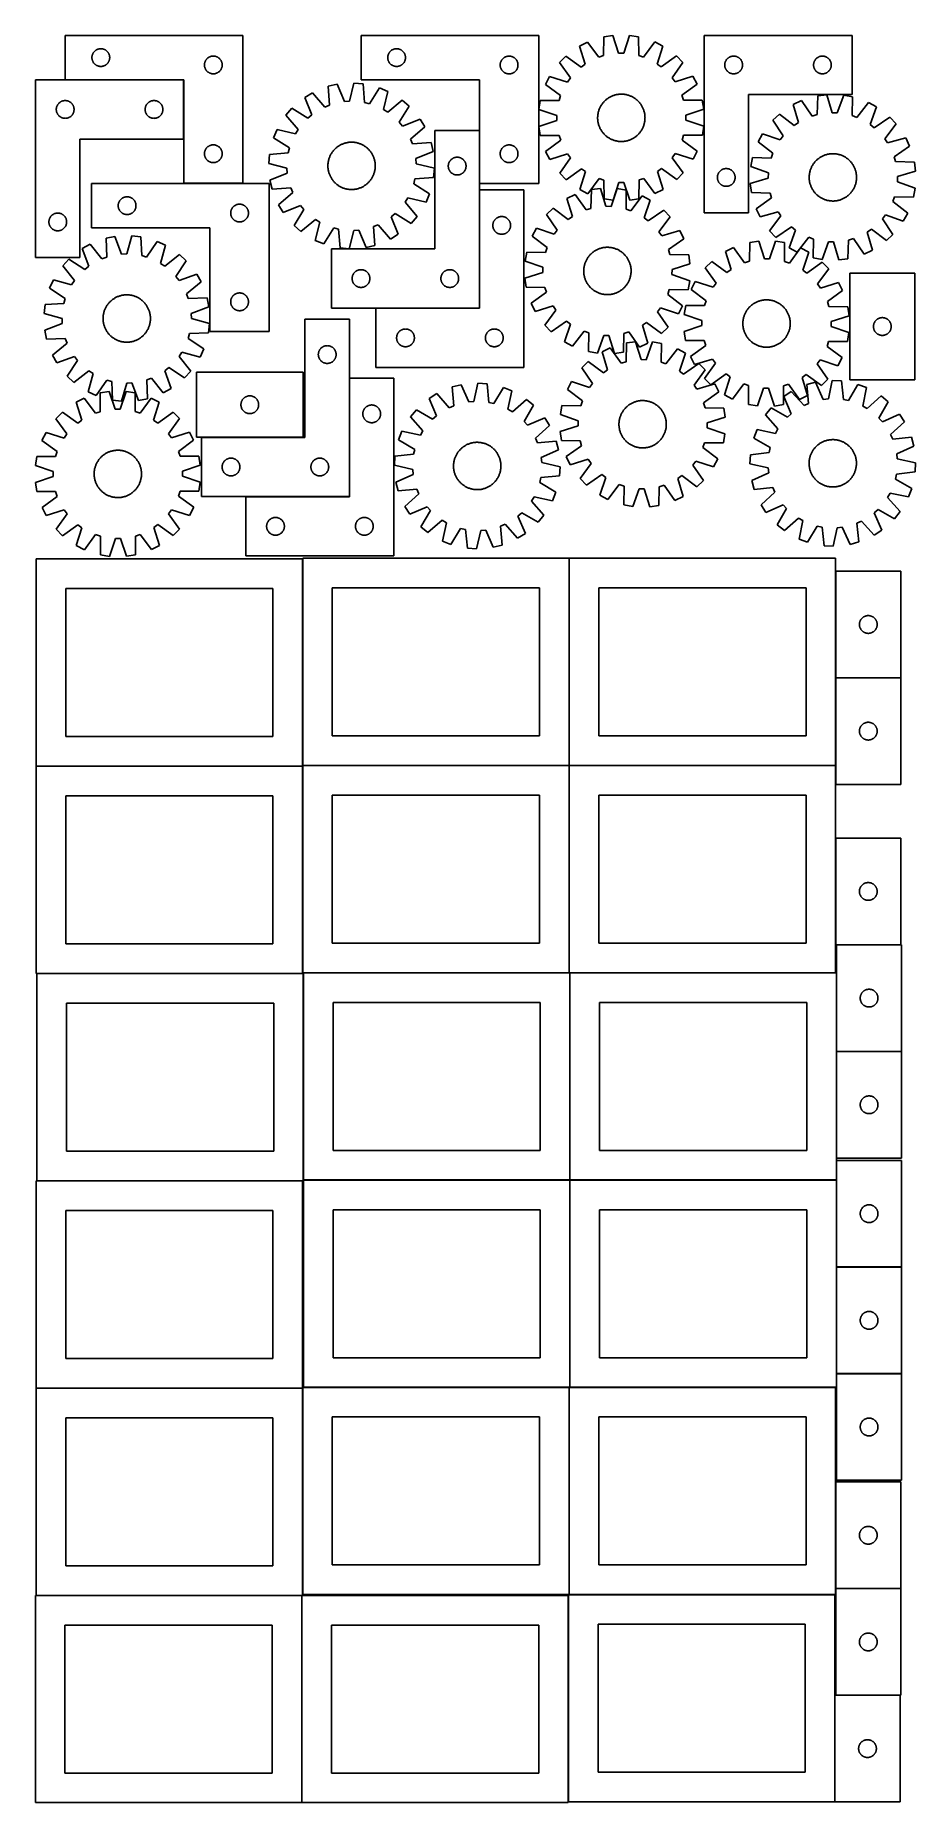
# Model space of a CAD drawing. Header units: millimetres. Extents: x 7 to 1493, y 8 to 2993.
import ezdxf

# ---------------------------------------------------------------- set-up
doc = ezdxf.new("R2010")
doc.units = ezdxf.units.MM
doc.layers.add('COMMON', color=5, linetype='CONTINUOUS', true_color=0x0000ff)
doc.layers.add('CUT', color=7, linetype='CONTINUOUS', true_color=0x000000)

msp = doc.modelspace()

# ---------------------------------------------------------------- linework, layer by layer
at = {"layer": 'COMMON'}
for p, q in [((256.916065, 2918.371503), (57.116066, 2918.371503)), ((257.016066, 2818.271502), (257.016066, 2918.271502)), ((756.64077, 2743.415351), (756.64077, 2832.598746)), ((257.116066, 2743.371502), (357.116066, 2743.371502)), ((756.64077, 2532.598746), (756.64077, 2732.398745)), ((581.74077, 2532.498745), (756.540769, 2532.498745)), ((537.079308, 2214.243521), (537.079308, 2414.04352)), ((286.979307, 2314.343521), (458.742247, 2314.343521)), ((362.179308, 2214.14352), (536.979307, 2214.14352)), ((457.949575, 2108.849549), (457.949575, 1760.174328)), ((908.149576, 2110.174328), (908.149576, 1760.174328)), ((1358.349577, 2088.197085), (1358.349577, 1908.197085)), ((1358.349577, 1907.997084), (1358.349577, 1760.174328)), ((1358.449578, 1908.097084), (1468.449578, 1908.097084)), ((7.849575, 1758.749548), (457.849575, 1758.749548)), ((457.949575, 1758.649548), (457.949575, 1409.974327)), ((458.049576, 1760.074327), (908.049576, 1760.074327)), ((908.149576, 1759.974327), (908.149576, 1409.974327)), ((908.249577, 1760.074327), (1358.249577, 1760.074327)), ((1358.349577, 1759.974327), (1358.349577, 1727.997084)), ((1358.349577, 1637.213786), (1358.349577, 1457.213786)), ((1359.774235, 1457.113785), (1468.449578, 1457.113785)), ((457.849575, 1408.549548), (9.174232, 1408.549548)), ((459.274233, 1059.774326), (459.274233, 1408.449547)), ((459.374233, 1409.874326), (908.049576, 1409.874326)), ((909.474233, 1409.774326), (909.474233, 1059.774326)), ((909.574234, 1409.874326), (1358.249577, 1409.874326)), ((1359.674234, 1409.774326), (1359.674234, 1277.013785)), ((1359.674234, 1276.813784), (1359.674234, 1096.813784)), ((1469.774235, 1276.913785), (1359.774235, 1276.913785)), ((1359.674234, 1092.823843), (1359.674234, 1059.774326)), ((9.174232, 1058.349546), (457.849575, 1058.349546)), ((909.374233, 1059.674326), (459.374233, 1059.674326)), ((909.474233, 1059.574325), (909.474233, 709.574325)), ((1359.574234, 1059.674326), (909.574234, 1059.674326)), ((1359.674234, 1059.574325), (1359.674234, 912.823843)), ((1359.674234, 912.623842), (1359.674234, 732.623842)), ((1359.774235, 912.723842), (1469.774235, 912.723842)), ((1359.674234, 732.423841), (1359.674234, 709.574325)), ((1359.774235, 732.523841), (1469.774235, 732.523841)), ((7.849575, 708.149545), (457.849575, 708.149545)), ((457.949575, 708.049545), (457.949575, 359.374324)), ((459.374233, 709.474324), (908.049576, 709.474324)), ((908.149576, 709.374324), (908.149576, 359.374324)), ((909.574234, 709.474324), (1358.249577, 709.474324)), ((1358.349577, 549.574343), (1358.349577, 369.574343)), ((908.249577, 359.274323), (1356.924737, 359.274323)), ((1358.349577, 369.374342), (1358.349577, 359.374324)), ((1358.449578, 369.474342), (1468.449578, 369.474342)), ((7.849575, 357.949544), (456.524735, 357.949544)), ((456.624735, 357.849544), (456.624735, 7.849544)), ((906.824736, 357.849544), (906.824736, 9.174323)), ((1357.024737, 189.174323), (1357.024737, 9.174323)), ((1358.449578, 189.274323), (1467.124738, 189.274323))]:
    msp.add_line(p, q, dxfattribs=at)
at = {"layer": 'CUT'}
for p, q in [((357.116066, 2993.471503), (57.116066, 2993.471503)), ((57.116066, 2993.471503), (57.116066, 2918.471503)), ((357.116066, 2743.471503), (357.116066, 2993.471503)), ((856.74077, 2993.415351), (556.74077, 2993.415351)), ((556.74077, 2993.415351), (556.74077, 2918.415351)), ((856.74077, 2743.415351), (856.74077, 2993.415351)), ((966.544832, 2990.93985), (966.435659, 2959.175675)), ((981.736415, 2993.378367), (966.544832, 2990.93985)), ((991.781376, 2963.244109), (981.736415, 2993.378367)), ((1010.275201, 2993.437735), (1000.355701, 2963.261946)), ((1025.476798, 2991.062445), (1010.275201, 2993.437735)), ((1025.718125, 2959.298999), (1025.476798, 2991.062445)), ((1136.000324, 2993.419733), (1136.000324, 2693.419733)), ((1386.000324, 2993.419733), (1136.000324, 2993.419733)), ((1386.000324, 2893.419733), (1386.000324, 2993.419733)), ((102.116066, 2955.971503), (102.135955, 2956.743685)), ((102.135955, 2955.199322), (102.116066, 2955.971503)), ((102.135955, 2956.743685), (102.195568, 2957.513818)), ((102.195568, 2957.513818), (102.294748, 2958.279862)), ((102.294748, 2958.279862), (102.433231, 2959.039784)), ((102.433231, 2959.039784), (102.610651, 2959.79157)), ((102.610651, 2959.79157), (102.826536, 2960.533226)), ((102.826536, 2960.533226), (103.080314, 2961.262785)), ((103.080314, 2961.262785), (103.371313, 2961.978312)), ((103.371313, 2961.978312), (103.69876, 2962.67791)), ((103.69876, 2962.67791), (104.061788, 2963.359724)), ((104.061788, 2963.359724), (104.459433, 2964.021946)), ((104.459433, 2964.021946), (104.890641, 2964.66282)), ((104.890641, 2964.66282), (105.354269, 2965.280645)), ((105.354269, 2965.280645), (105.849087, 2965.873785)), ((105.849087, 2965.873785), (106.373784, 2966.440666)), ((106.373784, 2966.440666), (106.926966, 2966.979784)), ((106.926966, 2966.979784), (107.507169, 2967.48971)), ((107.507169, 2967.48971), (108.112852, 2967.969092)), ((108.112852, 2967.969092), (108.742411, 2968.416658)), ((108.742411, 2968.416658), (109.394174, 2968.831223)), ((109.394174, 2968.831223), (110.066415, 2969.211685)), ((110.066415, 2969.211685), (110.757351, 2969.557037)), ((110.757351, 2969.557037), (111.465148, 2969.866363)), ((111.465148, 2969.866363), (112.187931, 2970.138842)), ((112.187931, 2970.138842), (112.923782, 2970.373751)), ((112.923782, 2970.373751), (113.67075, 2970.570469)), ((113.67075, 2970.570469), (114.426855, 2970.728472)), ((114.426855, 2970.728472), (115.190091, 2970.847343)), ((115.190091, 2970.847343), (115.958434, 2970.926766)), ((115.958434, 2970.926766), (116.729848, 2970.96653)), ((116.729848, 2970.96653), (117.502285, 2970.96653)), ((117.502285, 2970.96653), (118.273698, 2970.926766)), ((118.273698, 2970.926766), (119.042042, 2970.847343)), ((119.042042, 2970.847343), (119.805278, 2970.728472)), ((119.805278, 2970.728472), (120.561383, 2970.570469)), ((120.561383, 2970.570469), (121.308351, 2970.373751)), ((121.308351, 2970.373751), (122.044202, 2970.138842)), ((122.044202, 2970.138842), (122.766985, 2969.866363)), ((122.766985, 2969.866363), (123.474782, 2969.557037)), ((123.474782, 2969.557037), (124.165718, 2969.211685)), ((124.165718, 2969.211685), (124.837958, 2968.831223)), ((124.837958, 2968.831223), (125.489722, 2968.416658)), ((125.489722, 2968.416658), (126.119281, 2967.969092)), ((126.119281, 2967.969092), (126.724964, 2967.48971)), ((126.724964, 2967.48971), (127.305166, 2966.979784)), ((127.305166, 2966.979784), (127.858349, 2966.440666)), ((127.858349, 2966.440666), (128.383045, 2965.873785)), ((128.383045, 2965.873785), (128.877863, 2965.280645)), ((128.877863, 2965.280645), (129.341491, 2964.66282)), ((129.341491, 2964.66282), (129.7727, 2964.021946)), ((129.7727, 2964.021946), (130.170345, 2963.359724)), ((130.170345, 2963.359724), (130.533373, 2962.67791)), ((130.533373, 2962.67791), (130.86082, 2961.978312)), ((130.86082, 2961.978312), (131.151819, 2961.262785)), ((131.151819, 2961.262785), (131.405597, 2960.533226)), ((131.405597, 2960.533226), (131.621482, 2959.79157)), ((131.621482, 2959.79157), (131.798902, 2959.039784)), ((131.798902, 2959.039784), (131.937385, 2958.279862)), ((131.937385, 2958.279862), (132.036565, 2957.513818)), ((132.036565, 2957.513818), (132.096178, 2956.743685)), ((132.096178, 2956.743685), (132.116066, 2955.971503)), ((132.116066, 2955.971503), (132.096178, 2955.199322)), ((298.112852, 2955.469092), (298.742411, 2955.916658)), ((298.742411, 2955.916658), (299.394174, 2956.331223)), ((299.394174, 2956.331223), (300.066415, 2956.711685)), ((300.066415, 2956.711685), (300.757351, 2957.057037)), ((300.757351, 2957.057037), (301.465148, 2957.366363)), ((301.465148, 2957.366363), (302.187931, 2957.638842)), ((302.187931, 2957.638842), (302.923782, 2957.873751)), ((302.923782, 2957.873751), (303.67075, 2958.070469)), ((303.67075, 2958.070469), (304.426855, 2958.228472)), ((304.426855, 2958.228472), (305.190091, 2958.347343)), ((305.190091, 2958.347343), (305.958434, 2958.426766)), ((305.958434, 2958.426766), (306.729848, 2958.46653)), ((306.729848, 2958.46653), (307.502285, 2958.46653)), ((307.502285, 2958.46653), (308.273698, 2958.426766)), ((308.273698, 2958.426766), (309.042042, 2958.347343)), ((309.042042, 2958.347343), (309.805278, 2958.228472)), ((309.805278, 2958.228472), (310.561383, 2958.070469)), ((310.561383, 2958.070469), (311.308351, 2957.873751)), ((311.308351, 2957.873751), (312.044202, 2957.638842)), ((312.044202, 2957.638842), (312.766985, 2957.366363)), ((312.766985, 2957.366363), (313.474782, 2957.057037)), ((313.474782, 2957.057037), (314.165718, 2956.711685)), ((314.165718, 2956.711685), (314.837958, 2956.331223)), ((314.837958, 2956.331223), (315.489722, 2955.916658)), ((315.489722, 2955.916658), (316.119281, 2955.469092)), ((601.74077, 2955.915351), (601.760659, 2956.687532)), ((601.760659, 2955.14317), (601.74077, 2955.915351)), ((601.760659, 2956.687532), (601.820272, 2957.457666)), ((601.820272, 2957.457666), (601.919452, 2958.22371)), ((601.919452, 2958.22371), (602.057935, 2958.983632)), ((602.057935, 2958.983632), (602.235355, 2959.735418)), ((602.235355, 2959.735418), (602.45124, 2960.477073)), ((602.45124, 2960.477073), (602.705018, 2961.206632)), ((602.705018, 2961.206632), (602.996017, 2961.922159)), ((602.996017, 2961.922159), (603.323464, 2962.621758)), ((603.323464, 2962.621758), (603.686492, 2963.303572)), ((603.686492, 2963.303572), (604.084137, 2963.965794)), ((604.084137, 2963.965794), (604.515345, 2964.606667)), ((604.515345, 2964.606667), (604.978973, 2965.224493)), ((604.978973, 2965.224493), (605.473792, 2965.817633)), ((605.473792, 2965.817633), (605.998488, 2966.384513)), ((605.998488, 2966.384513), (606.55167, 2966.923631)), ((606.55167, 2966.923631), (607.131873, 2967.433558)), ((607.131873, 2967.433558), (607.737556, 2967.91294)), ((607.737556, 2967.91294), (608.367115, 2968.360506)), ((608.367115, 2968.360506), (609.018878, 2968.77507)), ((609.018878, 2968.77507), (609.691119, 2969.155533)), ((609.691119, 2969.155533), (610.382055, 2969.500885)), ((610.382055, 2969.500885), (611.089852, 2969.81021)), ((611.089852, 2969.81021), (611.812635, 2970.082689)), ((611.812635, 2970.082689), (612.548486, 2970.317599)), ((612.548486, 2970.317599), (613.295454, 2970.514316)), ((613.295454, 2970.514316), (614.051559, 2970.67232)), ((614.051559, 2970.67232), (614.814795, 2970.791191)), ((614.814795, 2970.791191), (615.583139, 2970.870614)), ((615.583139, 2970.870614), (616.354552, 2970.910378)), ((616.354552, 2970.910378), (617.126989, 2970.910378)), ((617.126989, 2970.910378), (617.898402, 2970.870614)), ((617.898402, 2970.870614), (618.666746, 2970.791191)), ((618.666746, 2970.791191), (619.429982, 2970.67232)), ((619.429982, 2970.67232), (620.186087, 2970.514316)), ((620.186087, 2970.514316), (620.933055, 2970.317599)), ((620.933055, 2970.317599), (621.668906, 2970.082689)), ((621.668906, 2970.082689), (622.391689, 2969.81021)), ((622.391689, 2969.81021), (623.099486, 2969.500885)), ((623.099486, 2969.500885), (623.790422, 2969.155533)), ((623.790422, 2969.155533), (624.462663, 2968.77507)), ((624.462663, 2968.77507), (625.114426, 2968.360506)), ((625.114426, 2968.360506), (625.743985, 2967.91294)), ((625.743985, 2967.91294), (626.349668, 2967.433558)), ((626.349668, 2967.433558), (626.929871, 2966.923631)), ((626.929871, 2966.923631), (627.483053, 2966.384513)), ((627.483053, 2966.384513), (628.007749, 2965.817633)), ((628.007749, 2965.817633), (628.502568, 2965.224493)), ((628.502568, 2965.224493), (628.966196, 2964.606667)), ((628.966196, 2964.606667), (629.397404, 2963.965794)), ((629.397404, 2963.965794), (629.795049, 2963.303572)), ((629.795049, 2963.303572), (630.158077, 2962.621758)), ((630.158077, 2962.621758), (630.485524, 2961.922159)), ((630.485524, 2961.922159), (630.776523, 2961.206632)), ((630.776523, 2961.206632), (631.030301, 2960.477073)), ((631.030301, 2960.477073), (631.246186, 2959.735418)), ((631.246186, 2959.735418), (631.423606, 2958.983632)), ((631.423606, 2958.983632), (631.562089, 2958.22371)), ((631.562089, 2958.22371), (631.661269, 2957.457666)), ((631.661269, 2957.457666), (631.720882, 2956.687532)), ((631.720882, 2956.687532), (631.74077, 2955.915351)), ((631.74077, 2955.915351), (631.720882, 2955.14317)), ((797.737556, 2955.41294), (798.367115, 2955.860506)), ((798.367115, 2955.860506), (799.018878, 2956.27507)), ((799.018878, 2956.27507), (799.691119, 2956.655533)), ((799.691119, 2956.655533), (800.382055, 2957.000885)), ((800.382055, 2957.000885), (801.089852, 2957.31021)), ((801.089852, 2957.31021), (801.812635, 2957.582689)), ((801.812635, 2957.582689), (802.548486, 2957.817599)), ((802.548486, 2957.817599), (803.295454, 2958.014316)), ((803.295454, 2958.014316), (804.051559, 2958.17232)), ((804.051559, 2958.17232), (804.814795, 2958.291191)), ((804.814795, 2958.291191), (805.583139, 2958.370614)), ((805.583139, 2958.370614), (806.354552, 2958.410378)), ((806.354552, 2958.410378), (807.126989, 2958.410378)), ((807.126989, 2958.410378), (807.898402, 2958.370614)), ((807.898402, 2958.370614), (808.666746, 2958.291191)), ((808.666746, 2958.291191), (809.429982, 2958.17232)), ((809.429982, 2958.17232), (810.186087, 2958.014316)), ((810.186087, 2958.014316), (810.933055, 2957.817599)), ((810.933055, 2957.817599), (811.668906, 2957.582689)), ((811.668906, 2957.582689), (812.391689, 2957.31021)), ((812.391689, 2957.31021), (813.099486, 2957.000885)), ((813.099486, 2957.000885), (813.790422, 2956.655533)), ((813.790422, 2956.655533), (814.462663, 2956.27507)), ((814.462663, 2956.27507), (815.114426, 2955.860506)), ((815.114426, 2955.860506), (815.743985, 2955.41294)), ((902.673202, 2958.228086), (891.816278, 2947.325897)), ((928.512219, 2939.753239), (902.673202, 2958.228086)), ((939.42118, 2982.064418), (925.726669, 2975.050794)), ((925.726669, 2975.050794), (935.43851, 2944.807531)), ((958.286503, 2956.509099), (939.42118, 2982.064418)), ((966.435659, 2959.175675), (958.286503, 2956.509099)), ((1000.355701, 2963.261946), (991.781376, 2963.244109)), ((1033.878305, 2956.66635), (1025.718125, 2959.298999)), ((1052.637142, 2982.299938), (1033.878305, 2956.66635)), ((1066.360714, 2975.343351), (1052.637142, 2982.299938)), ((1056.774786, 2945.059944), (1066.360714, 2975.343351)), ((1089.483973, 2958.616703), (1063.722045, 2940.034512)), ((1100.386162, 2947.759779), (1089.483973, 2958.616703)), ((1177.309008, 2955.645158), (1177.949882, 2956.076366)), ((1177.949882, 2956.076366), (1178.612103, 2956.474011)), ((1178.612103, 2956.474011), (1179.293918, 2956.837039)), ((1179.293918, 2956.837039), (1179.993516, 2957.164486)), ((1179.993516, 2957.164486), (1180.709043, 2957.455485)), ((1180.709043, 2957.455485), (1181.438602, 2957.709263)), ((1181.438602, 2957.709263), (1182.180258, 2957.925149)), ((1182.180258, 2957.925149), (1182.932043, 2958.102568)), ((1182.932043, 2958.102568), (1183.691966, 2958.241051)), ((1183.691966, 2958.241051), (1184.458009, 2958.340231)), ((1184.458009, 2958.340231), (1185.228143, 2958.399844)), ((1185.228143, 2958.399844), (1186.000324, 2958.419733)), ((1186.000324, 2958.419733), (1186.772506, 2958.399844)), ((1186.772506, 2958.399844), (1187.542639, 2958.340231)), ((1187.542639, 2958.340231), (1188.308683, 2958.241051)), ((1188.308683, 2958.241051), (1189.068605, 2958.102568)), ((1189.068605, 2958.102568), (1189.820391, 2957.925149)), ((1189.820391, 2957.925149), (1190.562047, 2957.709263)), ((1190.562047, 2957.709263), (1191.291606, 2957.455485)), ((1191.291606, 2957.455485), (1192.007133, 2957.164486)), ((1192.007133, 2957.164486), (1192.706731, 2956.837039)), ((1192.706731, 2956.837039), (1193.388545, 2956.474011)), ((1193.388545, 2956.474011), (1194.050767, 2956.076366)), ((1194.050767, 2956.076366), (1194.691641, 2955.645158)), ((1327.309008, 2955.645158), (1327.949882, 2956.076366)), ((1327.949882, 2956.076366), (1328.612103, 2956.474011)), ((1328.612103, 2956.474011), (1329.293918, 2956.837039)), ((1329.293918, 2956.837039), (1329.993516, 2957.164486)), ((1329.993516, 2957.164486), (1330.709043, 2957.455485)), ((1330.709043, 2957.455485), (1331.438602, 2957.709263)), ((1331.438602, 2957.709263), (1332.180258, 2957.925149)), ((1332.180258, 2957.925149), (1332.932043, 2958.102568)), ((1332.932043, 2958.102568), (1333.691966, 2958.241051)), ((1333.691966, 2958.241051), (1334.458009, 2958.340231)), ((1334.458009, 2958.340231), (1335.228143, 2958.399844)), ((1335.228143, 2958.399844), (1336.000324, 2958.419733)), ((1336.000324, 2958.419733), (1336.772506, 2958.399844)), ((1336.772506, 2958.399844), (1337.542639, 2958.340231)), ((1337.542639, 2958.340231), (1338.308683, 2958.241051)), ((1338.308683, 2958.241051), (1339.068605, 2958.102568)), ((1339.068605, 2958.102568), (1339.820391, 2957.925149)), ((1339.820391, 2957.925149), (1340.562047, 2957.709263)), ((1340.562047, 2957.709263), (1341.291606, 2957.455485)), ((1341.291606, 2957.455485), (1342.007133, 2957.164486)), ((1342.007133, 2957.164486), (1342.706731, 2956.837039)), ((1342.706731, 2956.837039), (1343.388545, 2956.474011)), ((1343.388545, 2956.474011), (1344.050767, 2956.076366)), ((1344.050767, 2956.076366), (1344.691641, 2955.645158)), ((102.195568, 2954.429188), (102.135955, 2955.199322)), ((102.294748, 2953.663145), (102.195568, 2954.429188)), ((102.433231, 2952.903222), (102.294748, 2953.663145)), ((102.610651, 2952.151436), (102.433231, 2952.903222)), ((102.826536, 2951.409781), (102.610651, 2952.151436)), ((103.080314, 2950.680222), (102.826536, 2951.409781)), ((103.371313, 2949.964695), (103.080314, 2950.680222)), ((103.69876, 2949.265096), (103.371313, 2949.964695)), ((104.061788, 2948.583282), (103.69876, 2949.265096)), ((104.459433, 2947.92106), (104.061788, 2948.583282)), ((104.890641, 2947.280187), (104.459433, 2947.92106)), ((105.354269, 2946.662361), (104.890641, 2947.280187)), ((105.849087, 2946.069221), (105.354269, 2946.662361)), ((106.373784, 2945.502341), (105.849087, 2946.069221)), ((106.926966, 2944.963223), (106.373784, 2945.502341)), ((107.507169, 2944.453297), (106.926966, 2944.963223)), ((108.112852, 2943.973915), (107.507169, 2944.453297)), ((108.742411, 2943.526348), (108.112852, 2943.973915)), ((109.394174, 2943.111784), (108.742411, 2943.526348)), ((110.066415, 2942.731321), (109.394174, 2943.111784)), ((110.757351, 2942.385969), (110.066415, 2942.731321)), ((111.465148, 2942.076644), (110.757351, 2942.385969)), ((112.187931, 2941.804165), (111.465148, 2942.076644)), ((112.923782, 2941.569255), (112.187931, 2941.804165)), ((113.67075, 2941.372538), (112.923782, 2941.569255)), ((114.426855, 2941.214534), (113.67075, 2941.372538)), ((115.190091, 2941.095663), (114.426855, 2941.214534)), ((115.958434, 2941.01624), (115.190091, 2941.095663)), ((116.729848, 2940.976476), (115.958434, 2941.01624)), ((117.502285, 2940.976476), (116.729848, 2940.976476)), ((118.273698, 2941.01624), (117.502285, 2940.976476)), ((119.042042, 2941.095663), (118.273698, 2941.01624)), ((119.805278, 2941.214534), (119.042042, 2941.095663)), ((120.561383, 2941.372538), (119.805278, 2941.214534)), ((121.308351, 2941.569255), (120.561383, 2941.372538)), ((122.044202, 2941.804165), (121.308351, 2941.569255)), ((122.766985, 2942.076644), (122.044202, 2941.804165)), ((123.474782, 2942.385969), (122.766985, 2942.076644)), ((124.165718, 2942.731321), (123.474782, 2942.385969)), ((124.837958, 2943.111784), (124.165718, 2942.731321)), ((125.489722, 2943.526348), (124.837958, 2943.111784)), ((126.119281, 2943.973915), (125.489722, 2943.526348)), ((126.724964, 2944.453297), (126.119281, 2943.973915)), ((127.305166, 2944.963223), (126.724964, 2944.453297)), ((127.858349, 2945.502341), (127.305166, 2944.963223)), ((128.383045, 2946.069221), (127.858349, 2945.502341)), ((128.877863, 2946.662361), (128.383045, 2946.069221)), ((129.341491, 2947.280187), (128.877863, 2946.662361)), ((129.7727, 2947.92106), (129.341491, 2947.280187)), ((130.170345, 2948.583282), (129.7727, 2947.92106)), ((130.533373, 2949.265096), (130.170345, 2948.583282)), ((130.86082, 2949.964695), (130.533373, 2949.265096)), ((131.151819, 2950.680222), (130.86082, 2949.964695)), ((131.405597, 2951.409781), (131.151819, 2950.680222)), ((131.621482, 2952.151436), (131.405597, 2951.409781)), ((131.798902, 2952.903222), (131.621482, 2952.151436)), ((131.937385, 2953.663145), (131.798902, 2952.903222)), ((132.036565, 2954.429188), (131.937385, 2953.663145)), ((132.096178, 2955.199322), (132.036565, 2954.429188)), ((292.116066, 2943.471503), (292.135955, 2944.243685)), ((292.135955, 2942.699322), (292.116066, 2943.471503)), ((292.135955, 2944.243685), (292.195568, 2945.013818)), ((292.195568, 2941.929188), (292.135955, 2942.699322)), ((292.195568, 2945.013818), (292.294748, 2945.779862)), ((292.294748, 2941.163145), (292.195568, 2941.929188)), ((292.294748, 2945.779862), (292.433231, 2946.539784)), ((292.433231, 2940.403222), (292.294748, 2941.163145)), ((292.433231, 2946.539784), (292.610651, 2947.29157)), ((292.610651, 2939.651436), (292.433231, 2940.403222)), ((292.610651, 2947.29157), (292.826536, 2948.033226)), ((292.826536, 2938.909781), (292.610651, 2939.651436)), ((292.826536, 2948.033226), (293.080314, 2948.762785)), ((293.080314, 2938.180222), (292.826536, 2938.909781)), ((293.080314, 2948.762785), (293.371313, 2949.478312)), ((293.371313, 2937.464695), (293.080314, 2938.180222)), ((293.371313, 2949.478312), (293.69876, 2950.17791)), ((293.69876, 2936.765096), (293.371313, 2937.464695)), ((293.69876, 2950.17791), (294.061788, 2950.859724)), ((294.061788, 2936.083282), (293.69876, 2936.765096)), ((294.061788, 2950.859724), (294.459433, 2951.521946)), ((294.459433, 2935.42106), (294.061788, 2936.083282)), ((294.459433, 2951.521946), (294.890641, 2952.16282)), ((294.890641, 2934.780187), (294.459433, 2935.42106)), ((294.890641, 2952.16282), (295.354269, 2952.780645)), ((295.354269, 2934.162361), (294.890641, 2934.780187)), ((295.354269, 2952.780645), (295.849087, 2953.373785)), ((295.849087, 2933.569221), (295.354269, 2934.162361)), ((295.849087, 2953.373785), (296.373784, 2953.940666)), ((296.373784, 2933.002341), (295.849087, 2933.569221)), ((296.373784, 2953.940666), (296.926966, 2954.479784)), ((296.926966, 2932.463223), (296.373784, 2933.002341)), ((296.926966, 2954.479784), (297.507169, 2954.98971)), ((297.507169, 2931.953297), (296.926966, 2932.463223)), ((297.507169, 2954.98971), (298.112852, 2955.469092)), ((298.112852, 2931.473915), (297.507169, 2931.953297)), ((298.742411, 2931.026348), (298.112852, 2931.473915)), ((299.394174, 2930.611784), (298.742411, 2931.026348)), ((300.066415, 2930.231321), (299.394174, 2930.611784)), ((300.757351, 2929.885969), (300.066415, 2930.231321)), ((301.465148, 2929.576644), (300.757351, 2929.885969)), ((302.187931, 2929.304165), (301.465148, 2929.576644)), ((302.923782, 2929.069255), (302.187931, 2929.304165)), ((303.67075, 2928.872538), (302.923782, 2929.069255)), ((304.426855, 2928.714534), (303.67075, 2928.872538)), ((305.190091, 2928.595663), (304.426855, 2928.714534)), ((305.958434, 2928.51624), (305.190091, 2928.595663)), ((306.729848, 2928.476476), (305.958434, 2928.51624)), ((307.502285, 2928.476476), (306.729848, 2928.476476)), ((308.273698, 2928.51624), (307.502285, 2928.476476)), ((309.042042, 2928.595663), (308.273698, 2928.51624)), ((309.805278, 2928.714534), (309.042042, 2928.595663)), ((310.561383, 2928.872538), (309.805278, 2928.714534)), ((311.308351, 2929.069255), (310.561383, 2928.872538)), ((312.044202, 2929.304165), (311.308351, 2929.069255)), ((312.766985, 2929.576644), (312.044202, 2929.304165)), ((313.474782, 2929.885969), (312.766985, 2929.576644)), ((314.165718, 2930.231321), (313.474782, 2929.885969)), ((314.837958, 2930.611784), (314.165718, 2930.231321)), ((315.489722, 2931.026348), (314.837958, 2930.611784)), ((316.119281, 2931.473915), (315.489722, 2931.026348)), ((316.119281, 2955.469092), (316.724964, 2954.98971)), ((316.724964, 2931.953297), (316.119281, 2931.473915)), ((316.724964, 2954.98971), (317.305166, 2954.479784)), ((317.305166, 2932.463223), (316.724964, 2931.953297)), ((317.305166, 2954.479784), (317.858349, 2953.940666)), ((317.858349, 2933.002341), (317.305166, 2932.463223)), ((317.858349, 2953.940666), (318.383045, 2953.373785)), ((318.383045, 2933.569221), (317.858349, 2933.002341)), ((318.383045, 2953.373785), (318.877863, 2952.780645)), ((318.877863, 2934.162361), (318.383045, 2933.569221)), ((318.877863, 2952.780645), (319.341491, 2952.16282)), ((319.341491, 2934.780187), (318.877863, 2934.162361)), ((319.341491, 2952.16282), (319.7727, 2951.521946)), ((319.7727, 2935.42106), (319.341491, 2934.780187)), ((319.7727, 2951.521946), (320.170345, 2950.859724)), ((320.170345, 2936.083282), (319.7727, 2935.42106)), ((320.170345, 2950.859724), (320.533373, 2950.17791)), ((320.533373, 2936.765096), (320.170345, 2936.083282)), ((320.533373, 2950.17791), (320.86082, 2949.478312)), ((320.86082, 2937.464695), (320.533373, 2936.765096)), ((320.86082, 2949.478312), (321.151819, 2948.762785)), ((321.151819, 2938.180222), (320.86082, 2937.464695)), ((321.151819, 2948.762785), (321.405597, 2948.033226)), ((321.405597, 2938.909781), (321.151819, 2938.180222)), ((321.405597, 2948.033226), (321.621482, 2947.29157)), ((321.621482, 2939.651436), (321.405597, 2938.909781)), ((321.621482, 2947.29157), (321.798902, 2946.539784)), ((321.798902, 2940.403222), (321.621482, 2939.651436)), ((321.798902, 2946.539784), (321.937385, 2945.779862)), ((321.937385, 2941.163145), (321.798902, 2940.403222)), ((321.937385, 2945.779862), (322.036565, 2945.013818)), ((322.036565, 2941.929188), (321.937385, 2941.163145)), ((322.036565, 2945.013818), (322.096178, 2944.243685)), ((322.096178, 2942.699322), (322.036565, 2941.929188)), ((322.096178, 2944.243685), (322.116066, 2943.471503)), ((322.116066, 2943.471503), (322.096178, 2942.699322)), ((601.820272, 2954.373036), (601.760659, 2955.14317)), ((601.919452, 2953.606992), (601.820272, 2954.373036)), ((602.057935, 2952.84707), (601.919452, 2953.606992)), ((602.235355, 2952.095284), (602.057935, 2952.84707)), ((602.45124, 2951.353628), (602.235355, 2952.095284)), ((602.705018, 2950.62407), (602.45124, 2951.353628)), ((602.996017, 2949.908542), (602.705018, 2950.62407)), ((603.323464, 2949.208944), (602.996017, 2949.908542)), ((603.686492, 2948.52713), (603.323464, 2949.208944)), ((604.084137, 2947.864908), (603.686492, 2948.52713)), ((604.515345, 2947.224034), (604.084137, 2947.864908)), ((604.978973, 2946.606209), (604.515345, 2947.224034)), ((605.473792, 2946.013069), (604.978973, 2946.606209)), ((605.998488, 2945.446189), (605.473792, 2946.013069)), ((606.55167, 2944.90707), (605.998488, 2945.446189)), ((607.131873, 2944.397144), (606.55167, 2944.90707)), ((607.737556, 2943.917762), (607.131873, 2944.397144)), ((608.367115, 2943.470196), (607.737556, 2943.917762)), ((609.018878, 2943.055631), (608.367115, 2943.470196)), ((609.691119, 2942.675169), (609.018878, 2943.055631)), ((610.382055, 2942.329817), (609.691119, 2942.675169)), ((611.089852, 2942.020491), (610.382055, 2942.329817)), ((611.812635, 2941.748012), (611.089852, 2942.020491)), ((612.548486, 2941.513103), (611.812635, 2941.748012)), ((613.295454, 2941.316385), (612.548486, 2941.513103)), ((614.051559, 2941.158382), (613.295454, 2941.316385)), ((614.814795, 2941.039511), (614.051559, 2941.158382)), ((615.583139, 2940.960088), (614.814795, 2941.039511)), ((616.354552, 2940.920324), (615.583139, 2940.960088)), ((617.126989, 2940.920324), (616.354552, 2940.920324)), ((617.898402, 2940.960088), (617.126989, 2940.920324)), ((618.666746, 2941.039511), (617.898402, 2940.960088)), ((619.429982, 2941.158382), (618.666746, 2941.039511)), ((620.186087, 2941.316385), (619.429982, 2941.158382)), ((620.933055, 2941.513103), (620.186087, 2941.316385)), ((621.668906, 2941.748012), (620.933055, 2941.513103)), ((622.391689, 2942.020491), (621.668906, 2941.748012)), ((623.099486, 2942.329817), (622.391689, 2942.020491)), ((623.790422, 2942.675169), (623.099486, 2942.329817)), ((624.462663, 2943.055631), (623.790422, 2942.675169)), ((625.114426, 2943.470196), (624.462663, 2943.055631)), ((625.743985, 2943.917762), (625.114426, 2943.470196)), ((626.349668, 2944.397144), (625.743985, 2943.917762)), ((626.929871, 2944.90707), (626.349668, 2944.397144)), ((627.483053, 2945.446189), (626.929871, 2944.90707)), ((628.007749, 2946.013069), (627.483053, 2945.446189)), ((628.502568, 2946.606209), (628.007749, 2946.013069)), ((628.966196, 2947.224034), (628.502568, 2946.606209)), ((629.397404, 2947.864908), (628.966196, 2947.224034)), ((629.795049, 2948.52713), (629.397404, 2947.864908)), ((630.158077, 2949.208944), (629.795049, 2948.52713)), ((630.485524, 2949.908542), (630.158077, 2949.208944)), ((630.776523, 2950.62407), (630.485524, 2949.908542)), ((631.030301, 2951.353628), (630.776523, 2950.62407)), ((631.246186, 2952.095284), (631.030301, 2951.353628)), ((631.423606, 2952.84707), (631.246186, 2952.095284)), ((631.562089, 2953.606992), (631.423606, 2952.84707)), ((631.661269, 2954.373036), (631.562089, 2953.606992)), ((631.720882, 2955.14317), (631.661269, 2954.373036)), ((791.74077, 2943.415351), (791.760659, 2944.187532)), ((791.760659, 2942.64317), (791.74077, 2943.415351)), ((791.760659, 2944.187532), (791.820272, 2944.957666)), ((791.820272, 2941.873036), (791.760659, 2942.64317)), ((791.820272, 2944.957666), (791.919452, 2945.72371)), ((791.919452, 2941.106992), (791.820272, 2941.873036)), ((791.919452, 2945.72371), (792.057935, 2946.483632)), ((792.057935, 2940.34707), (791.919452, 2941.106992)), ((792.057935, 2946.483632), (792.235355, 2947.235418)), ((792.235355, 2939.595284), (792.057935, 2940.34707)), ((792.235355, 2947.235418), (792.45124, 2947.977073)), ((792.45124, 2938.853628), (792.235355, 2939.595284)), ((792.45124, 2947.977073), (792.705018, 2948.706632)), ((792.705018, 2938.12407), (792.45124, 2938.853628)), ((792.705018, 2948.706632), (792.996017, 2949.422159)), ((792.996017, 2937.408542), (792.705018, 2938.12407)), ((792.996017, 2949.422159), (793.323464, 2950.121758)), ((793.323464, 2936.708944), (792.996017, 2937.408542)), ((793.323464, 2950.121758), (793.686492, 2950.803572)), ((793.686492, 2936.02713), (793.323464, 2936.708944)), ((793.686492, 2950.803572), (794.084137, 2951.465794)), ((794.084137, 2935.364908), (793.686492, 2936.02713)), ((794.084137, 2951.465794), (794.515345, 2952.106667)), ((794.515345, 2934.724034), (794.084137, 2935.364908)), ((794.515345, 2952.106667), (794.978973, 2952.724493)), ((794.978973, 2934.106209), (794.515345, 2934.724034)), ((794.978973, 2952.724493), (795.473792, 2953.317633)), ((795.473792, 2933.513069), (794.978973, 2934.106209)), ((795.473792, 2953.317633), (795.998488, 2953.884513)), ((795.998488, 2932.946189), (795.473792, 2933.513069)), ((795.998488, 2953.884513), (796.55167, 2954.423631)), ((796.55167, 2932.40707), (795.998488, 2932.946189)), ((796.55167, 2954.423631), (797.131873, 2954.933558)), ((797.131873, 2931.897144), (796.55167, 2932.40707)), ((797.131873, 2954.933558), (797.737556, 2955.41294)), ((797.737556, 2931.417762), (797.131873, 2931.897144)), ((798.367115, 2930.970196), (797.737556, 2931.417762)), ((799.018878, 2930.555631), (798.367115, 2930.970196)), ((799.691119, 2930.175169), (799.018878, 2930.555631)), ((800.382055, 2929.829817), (799.691119, 2930.175169)), ((801.089852, 2929.520491), (800.382055, 2929.829817)), ((801.812635, 2929.248012), (801.089852, 2929.520491)), ((802.548486, 2929.013103), (801.812635, 2929.248012)), ((803.295454, 2928.816385), (802.548486, 2929.013103)), ((804.051559, 2928.658382), (803.295454, 2928.816385)), ((804.814795, 2928.539511), (804.051559, 2928.658382)), ((805.583139, 2928.460088), (804.814795, 2928.539511)), ((806.354552, 2928.420324), (805.583139, 2928.460088)), ((807.126989, 2928.420324), (806.354552, 2928.420324)), ((807.898402, 2928.460088), (807.126989, 2928.420324)), ((808.666746, 2928.539511), (807.898402, 2928.460088)), ((809.429982, 2928.658382), (808.666746, 2928.539511)), ((810.186087, 2928.816385), (809.429982, 2928.658382)), ((810.933055, 2929.013103), (810.186087, 2928.816385)), ((811.668906, 2929.248012), (810.933055, 2929.013103)), ((812.391689, 2929.520491), (811.668906, 2929.248012)), ((813.099486, 2929.829817), (812.391689, 2929.520491)), ((813.790422, 2930.175169), (813.099486, 2929.829817)), ((814.462663, 2930.555631), (813.790422, 2930.175169)), ((815.114426, 2930.970196), (814.462663, 2930.555631)), ((815.743985, 2931.417762), (815.114426, 2930.970196)), ((815.743985, 2955.41294), (816.349668, 2954.933558)), ((816.349668, 2931.897144), (815.743985, 2931.417762)), ((816.349668, 2954.933558), (816.929871, 2954.423631)), ((816.929871, 2932.40707), (816.349668, 2931.897144)), ((816.929871, 2954.423631), (817.483053, 2953.884513)), ((817.483053, 2932.946189), (816.929871, 2932.40707)), ((817.483053, 2953.884513), (818.007749, 2953.317633)), ((818.007749, 2933.513069), (817.483053, 2932.946189)), ((818.007749, 2953.317633), (818.502568, 2952.724493)), ((818.502568, 2934.106209), (818.007749, 2933.513069)), ((818.502568, 2952.724493), (818.966196, 2952.106667)), ((818.966196, 2934.724034), (818.502568, 2934.106209)), ((818.966196, 2952.106667), (819.397404, 2951.465794)), ((819.397404, 2935.364908), (818.966196, 2934.724034)), ((819.397404, 2951.465794), (819.795049, 2950.803572)), ((819.795049, 2936.02713), (819.397404, 2935.364908)), ((819.795049, 2950.803572), (820.158077, 2950.121758)), ((820.158077, 2936.708944), (819.795049, 2936.02713)), ((820.158077, 2950.121758), (820.485524, 2949.422159)), ((820.485524, 2937.408542), (820.158077, 2936.708944)), ((820.485524, 2949.422159), (820.776523, 2948.706632)), ((820.776523, 2938.12407), (820.485524, 2937.408542)), ((820.776523, 2948.706632), (821.030301, 2947.977073)), ((821.030301, 2938.853628), (820.776523, 2938.12407)), ((821.030301, 2947.977073), (821.246186, 2947.235418)), ((821.246186, 2939.595284), (821.030301, 2938.853628)), ((821.246186, 2947.235418), (821.423606, 2946.483632)), ((821.423606, 2940.34707), (821.246186, 2939.595284)), ((821.423606, 2946.483632), (821.562089, 2945.72371)), ((821.562089, 2941.106992), (821.423606, 2940.34707)), ((821.562089, 2945.72371), (821.661269, 2944.957666)), ((821.661269, 2941.873036), (821.562089, 2941.106992)), ((821.661269, 2944.957666), (821.720882, 2944.187532)), ((821.720882, 2942.64317), (821.661269, 2941.873036)), ((821.720882, 2944.187532), (821.74077, 2943.415351)), ((821.74077, 2943.415351), (821.720882, 2942.64317)), ((891.816278, 2947.325897), (910.398469, 2921.563969)), ((935.43851, 2944.807531), (928.512219, 2939.753239)), ((1063.722045, 2940.034512), (1056.774786, 2945.059944)), ((1081.911315, 2921.920762), (1100.386162, 2947.759779)), ((1171.005297, 2943.805951), (1171.045062, 2944.577365)), ((1171.005297, 2943.033514), (1171.005297, 2943.805951)), ((1171.045062, 2942.262101), (1171.005297, 2943.033514)), ((1171.045062, 2944.577365), (1171.124484, 2945.345708)), ((1171.124484, 2941.493757), (1171.045062, 2942.262101)), ((1171.124484, 2945.345708), (1171.243355, 2946.108944)), ((1171.243355, 2940.730521), (1171.124484, 2941.493757)), ((1171.243355, 2946.108944), (1171.401359, 2946.865049)), ((1171.401359, 2939.974417), (1171.243355, 2940.730521)), ((1171.401359, 2946.865049), (1171.598076, 2947.612017)), ((1171.598076, 2939.227448), (1171.401359, 2939.974417)), ((1171.598076, 2947.612017), (1171.832986, 2948.347868)), ((1171.832986, 2938.491597), (1171.598076, 2939.227448)), ((1171.832986, 2948.347868), (1172.105465, 2949.070651)), ((1172.105465, 2937.768814), (1171.832986, 2938.491597)), ((1172.105465, 2949.070651), (1172.41479, 2949.778449)), ((1172.41479, 2937.061017), (1172.105465, 2937.768814)), ((1172.41479, 2949.778449), (1172.760142, 2950.469384)), ((1172.760142, 2936.370082), (1172.41479, 2937.061017)), ((1172.760142, 2950.469384), (1173.140605, 2951.141625)), ((1173.140605, 2935.697841), (1172.760142, 2936.370082)), ((1173.140605, 2951.141625), (1173.555169, 2951.793389)), ((1173.555169, 2935.046077), (1173.140605, 2935.697841)), ((1173.555169, 2951.793389), (1174.002736, 2952.422947)), ((1174.002736, 2934.416518), (1173.555169, 2935.046077)), ((1174.002736, 2952.422947), (1174.482118, 2953.02863)), ((1174.482118, 2933.810835), (1174.002736, 2934.416518)), ((1174.482118, 2953.02863), (1174.992044, 2953.608833)), ((1174.992044, 2933.230633), (1174.482118, 2933.810835)), ((1174.992044, 2953.608833), (1175.531162, 2954.162016)), ((1175.531162, 2932.67745), (1174.992044, 2933.230633)), ((1175.531162, 2954.162016), (1176.098043, 2954.686712)), ((1176.098043, 2932.152754), (1175.531162, 2932.67745)), ((1176.098043, 2954.686712), (1176.691182, 2955.18153)), ((1176.691182, 2931.657936), (1176.098043, 2932.152754)), ((1176.691182, 2955.18153), (1177.309008, 2955.645158)), ((1177.309008, 2931.194308), (1176.691182, 2931.657936)), ((1177.949882, 2930.763099), (1177.309008, 2931.194308)), ((1178.612103, 2930.365454), (1177.949882, 2930.763099)), ((1179.293918, 2930.002426), (1178.612103, 2930.365454)), ((1179.993516, 2929.674979), (1179.293918, 2930.002426)), ((1180.709043, 2929.38398), (1179.993516, 2929.674979)), ((1181.438602, 2929.130202), (1180.709043, 2929.38398)), ((1182.180258, 2928.914317), (1181.438602, 2929.130202)), ((1182.932043, 2928.736897), (1182.180258, 2928.914317)), ((1183.691966, 2928.598414), (1182.932043, 2928.736897)), ((1184.458009, 2928.499235), (1183.691966, 2928.598414)), ((1185.228143, 2928.439621), (1184.458009, 2928.499235)), ((1186.000324, 2928.419733), (1185.228143, 2928.439621)), ((1186.772506, 2928.439621), (1186.000324, 2928.419733)), ((1187.542639, 2928.499235), (1186.772506, 2928.439621)), ((1188.308683, 2928.598414), (1187.542639, 2928.499235)), ((1189.068605, 2928.736897), (1188.308683, 2928.598414)), ((1189.820391, 2928.914317), (1189.068605, 2928.736897)), ((1190.562047, 2929.130202), (1189.820391, 2928.914317)), ((1191.291606, 2929.38398), (1190.562047, 2929.130202)), ((1192.007133, 2929.674979), (1191.291606, 2929.38398)), ((1192.706731, 2930.002426), (1192.007133, 2929.674979)), ((1193.388545, 2930.365454), (1192.706731, 2930.002426)), ((1194.050767, 2930.763099), (1193.388545, 2930.365454)), ((1194.691641, 2931.194308), (1194.050767, 2930.763099)), ((1194.691641, 2955.645158), (1195.309467, 2955.18153)), ((1195.309467, 2931.657936), (1194.691641, 2931.194308)), ((1195.309467, 2955.18153), (1195.902606, 2954.686712)), ((1195.902606, 2932.152754), (1195.309467, 2931.657936)), ((1195.902606, 2954.686712), (1196.469487, 2954.162016)), ((1196.469487, 2932.67745), (1195.902606, 2932.152754)), ((1196.469487, 2954.162016), (1197.008605, 2953.608833)), ((1197.008605, 2933.230633), (1196.469487, 2932.67745)), ((1197.008605, 2953.608833), (1197.518531, 2953.02863)), ((1197.518531, 2933.810835), (1197.008605, 2933.230633)), ((1197.518531, 2953.02863), (1197.997913, 2952.422947)), ((1197.997913, 2934.416518), (1197.518531, 2933.810835)), ((1197.997913, 2952.422947), (1198.44548, 2951.793389)), ((1198.44548, 2935.046077), (1197.997913, 2934.416518)), ((1198.44548, 2951.793389), (1198.860044, 2951.141625)), ((1198.860044, 2935.697841), (1198.44548, 2935.046077)), ((1198.860044, 2951.141625), (1199.240506, 2950.469384)), ((1199.240506, 2936.370082), (1198.860044, 2935.697841)), ((1199.240506, 2950.469384), (1199.585858, 2949.778449)), ((1199.585858, 2937.061017), (1199.240506, 2936.370082)), ((1199.585858, 2949.778449), (1199.895184, 2949.070651)), ((1199.895184, 2937.768814), (1199.585858, 2937.061017)), ((1199.895184, 2949.070651), (1200.167663, 2948.347868)), ((1200.167663, 2938.491597), (1199.895184, 2937.768814)), ((1200.167663, 2948.347868), (1200.402573, 2947.612017)), ((1200.402573, 2939.227448), (1200.167663, 2938.491597)), ((1200.402573, 2947.612017), (1200.59929, 2946.865049)), ((1200.59929, 2939.974417), (1200.402573, 2939.227448)), ((1200.59929, 2946.865049), (1200.757294, 2946.108944)), ((1200.757294, 2940.730521), (1200.59929, 2939.974417)), ((1200.757294, 2946.108944), (1200.876165, 2945.345708)), ((1200.876165, 2941.493757), (1200.757294, 2940.730521)), ((1200.876165, 2945.345708), (1200.955587, 2944.577365)), ((1200.955587, 2942.262101), (1200.876165, 2941.493757)), ((1200.955587, 2944.577365), (1200.995351, 2943.805951)), ((1200.995351, 2943.033514), (1200.955587, 2942.262101)), ((1200.995351, 2943.805951), (1200.995351, 2943.033514)), ((1321.005297, 2943.805951), (1321.045062, 2944.577365)), ((1321.005297, 2943.033514), (1321.005297, 2943.805951)), ((1321.045062, 2942.262101), (1321.005297, 2943.033514)), ((1321.045062, 2944.577365), (1321.124484, 2945.345708)), ((1321.124484, 2941.493757), (1321.045062, 2942.262101)), ((1321.124484, 2945.345708), (1321.243355, 2946.108944)), ((1321.243355, 2940.730521), (1321.124484, 2941.493757)), ((1321.243355, 2946.108944), (1321.401359, 2946.865049)), ((1321.401359, 2939.974417), (1321.243355, 2940.730521)), ((1321.401359, 2946.865049), (1321.598076, 2947.612017)), ((1321.598076, 2939.227448), (1321.401359, 2939.974417)), ((1321.598076, 2947.612017), (1321.832986, 2948.347868)), ((1321.832986, 2938.491597), (1321.598076, 2939.227448)), ((1321.832986, 2948.347868), (1322.105465, 2949.070651)), ((1322.105465, 2937.768814), (1321.832986, 2938.491597)), ((1322.105465, 2949.070651), (1322.41479, 2949.778449)), ((1322.41479, 2937.061017), (1322.105465, 2937.768814)), ((1322.41479, 2949.778449), (1322.760142, 2950.469384)), ((1322.760142, 2936.370082), (1322.41479, 2937.061017)), ((1322.760142, 2950.469384), (1323.140605, 2951.141625)), ((1323.140605, 2935.697841), (1322.760142, 2936.370082)), ((1323.140605, 2951.141625), (1323.555169, 2951.793389)), ((1323.555169, 2935.046077), (1323.140605, 2935.697841)), ((1323.555169, 2951.793389), (1324.002736, 2952.422947)), ((1324.002736, 2934.416518), (1323.555169, 2935.046077)), ((1324.002736, 2952.422947), (1324.482118, 2953.02863)), ((1324.482118, 2933.810835), (1324.002736, 2934.416518)), ((1324.482118, 2953.02863), (1324.992044, 2953.608833)), ((1324.992044, 2933.230633), (1324.482118, 2933.810835)), ((1324.992044, 2953.608833), (1325.531162, 2954.162016)), ((1325.531162, 2932.67745), (1324.992044, 2933.230633)), ((1325.531162, 2954.162016), (1326.098043, 2954.686712)), ((1326.098043, 2932.152754), (1325.531162, 2932.67745)), ((1326.098043, 2954.686712), (1326.691182, 2955.18153)), ((1326.691182, 2931.657936), (1326.098043, 2932.152754)), ((1326.691182, 2955.18153), (1327.309008, 2955.645158)), ((1327.309008, 2931.194308), (1326.691182, 2931.657936)), ((1327.949882, 2930.763099), (1327.309008, 2931.194308)), ((1328.612103, 2930.365454), (1327.949882, 2930.763099)), ((1329.293918, 2930.002426), (1328.612103, 2930.365454)), ((1329.993516, 2929.674979), (1329.293918, 2930.002426)), ((1330.709043, 2929.38398), (1329.993516, 2929.674979)), ((1331.438602, 2929.130202), (1330.709043, 2929.38398)), ((1332.180258, 2928.914317), (1331.438602, 2929.130202)), ((1332.932043, 2928.736897), (1332.180258, 2928.914317)), ((1333.691966, 2928.598414), (1332.932043, 2928.736897)), ((1334.458009, 2928.499235), (1333.691966, 2928.598414)), ((1335.228143, 2928.439621), (1334.458009, 2928.499235)), ((1336.000324, 2928.419733), (1335.228143, 2928.439621)), ((1336.772506, 2928.439621), (1336.000324, 2928.419733)), ((1337.542639, 2928.499235), (1336.772506, 2928.439621)), ((1338.308683, 2928.598414), (1337.542639, 2928.499235)), ((1339.068605, 2928.736897), (1338.308683, 2928.598414)), ((1339.820391, 2928.914317), (1339.068605, 2928.736897)), ((1340.562047, 2929.130202), (1339.820391, 2928.914317)), ((1341.291606, 2929.38398), (1340.562047, 2929.130202)), ((1342.007133, 2929.674979), (1341.291606, 2929.38398)), ((1342.706731, 2930.002426), (1342.007133, 2929.674979)), ((1343.388545, 2930.365454), (1342.706731, 2930.002426)), ((1344.050767, 2930.763099), (1343.388545, 2930.365454)), ((1344.691641, 2931.194308), (1344.050767, 2930.763099)), ((1344.691641, 2955.645158), (1345.309467, 2955.18153)), ((1345.309467, 2931.657936), (1344.691641, 2931.194308)), ((1345.309467, 2955.18153), (1345.902606, 2954.686712)), ((1345.902606, 2932.152754), (1345.309467, 2931.657936)), ((1345.902606, 2954.686712), (1346.469487, 2954.162016)), ((1346.469487, 2932.67745), (1345.902606, 2932.152754)), ((1346.469487, 2954.162016), (1347.008605, 2953.608833)), ((1347.008605, 2933.230633), (1346.469487, 2932.67745)), ((1347.008605, 2953.608833), (1347.518531, 2953.02863)), ((1347.518531, 2933.810835), (1347.008605, 2933.230633)), ((1347.518531, 2953.02863), (1347.997913, 2952.422947)), ((1347.997913, 2934.416518), (1347.518531, 2933.810835)), ((1347.997913, 2952.422947), (1348.44548, 2951.793389)), ((1348.44548, 2935.046077), (1347.997913, 2934.416518)), ((1348.44548, 2951.793389), (1348.860044, 2951.141625)), ((1348.860044, 2935.697841), (1348.44548, 2935.046077)), ((1348.860044, 2951.141625), (1349.240506, 2950.469384)), ((1349.240506, 2936.370082), (1348.860044, 2935.697841)), ((1349.240506, 2950.469384), (1349.585858, 2949.778449)), ((1349.585858, 2937.061017), (1349.240506, 2936.370082)), ((1349.585858, 2949.778449), (1349.895184, 2949.070651)), ((1349.895184, 2937.768814), (1349.585858, 2937.061017)), ((1349.895184, 2949.070651), (1350.167663, 2948.347868)), ((1350.167663, 2938.491597), (1349.895184, 2937.768814)), ((1350.167663, 2948.347868), (1350.402573, 2947.612017)), ((1350.402573, 2939.227448), (1350.167663, 2938.491597)), ((1350.402573, 2947.612017), (1350.59929, 2946.865049)), ((1350.59929, 2939.974417), (1350.402573, 2939.227448)), ((1350.59929, 2946.865049), (1350.757294, 2946.108944)), ((1350.757294, 2940.730521), (1350.59929, 2939.974417)), ((1350.757294, 2946.108944), (1350.876165, 2945.345708)), ((1350.876165, 2941.493757), (1350.757294, 2940.730521)), ((1350.876165, 2945.345708), (1350.955587, 2944.577365)), ((1350.955587, 2942.262101), (1350.876165, 2941.493757)), ((1350.955587, 2944.577365), (1350.995351, 2943.805951)), ((1350.995351, 2943.033514), (1350.955587, 2942.262101)), ((1350.995351, 2943.805951), (1350.995351, 2943.033514)), ((6.916065, 2918.271502), (6.916065, 2618.271502)), ((256.916065, 2918.271502), (6.916065, 2918.271502)), ((57.116066, 2918.471503), (257.116066, 2918.471503)), ((256.916065, 2818.271502), (256.916065, 2918.271502)), ((257.116066, 2918.471503), (257.116066, 2743.471503)), ((474.871081, 2896.568144), (461.707452, 2888.60263)), ((495.49823, 2872.412492), (474.871081, 2896.568144)), ((516.279189, 2910.849363), (501.298354, 2907.341494)), ((501.298354, 2907.341494), (503.438162, 2875.649288)), ((528.432266, 2881.501833), (516.279189, 2910.849363)), ((544.742167, 2912.928952), (536.983815, 2882.126635)), ((560.073778, 2911.6358), (544.742167, 2912.928952)), ((556.74077, 2918.415351), (756.74077, 2918.415351)), ((562.563156, 2879.969134), (560.073778, 2911.6358)), ((587.786308, 2904.818063), (570.889237, 2877.920781)), ((601.967931, 2898.850474), (587.786308, 2904.818063)), ((594.549932, 2867.964425), (601.967931, 2898.850474)), ((756.74077, 2918.415351), (756.74077, 2743.415351)), ((875.08963, 2924.202638), (868.133043, 2910.479065)), ((868.133043, 2910.479065), (893.766631, 2891.720229)), ((905.373037, 2914.61671), (875.08963, 2924.202638)), ((910.398469, 2921.563969), (905.373037, 2914.61671)), ((1086.965608, 2914.994472), (1081.911315, 2921.920762)), ((1117.20887, 2924.706312), (1086.965608, 2914.994472)), ((1098.667175, 2892.146478), (1124.222494, 2911.011801)), ((1124.222494, 2911.011801), (1117.20887, 2924.706312)), ((41.921038, 2868.657721), (41.960802, 2869.429134)), ((41.921038, 2867.885284), (41.921038, 2868.657721)), ((41.960802, 2867.11387), (41.921038, 2867.885284)), ((41.960802, 2869.429134), (42.040225, 2870.197478)), ((42.040225, 2866.345527), (41.960802, 2867.11387)), ((42.040225, 2870.197478), (42.159096, 2870.960714)), ((42.159096, 2865.582291), (42.040225, 2866.345527)), ((42.159096, 2870.960714), (42.3171, 2871.716818)), ((42.3171, 2871.716818), (42.513817, 2872.463787)), ((42.513817, 2872.463787), (42.748727, 2873.199638)), ((42.748727, 2873.199638), (43.021206, 2873.922421)), ((43.021206, 2873.922421), (43.330531, 2874.630218)), ((43.330531, 2874.630218), (43.675883, 2875.321153)), ((43.675883, 2875.321153), (44.056346, 2875.993394)), ((44.056346, 2875.993394), (44.47091, 2876.645158)), ((44.47091, 2876.645158), (44.918477, 2877.274716)), ((44.918477, 2877.274716), (45.397859, 2877.8804)), ((45.397859, 2877.8804), (45.907785, 2878.460602)), ((45.907785, 2878.460602), (46.446903, 2879.013785)), ((46.446903, 2879.013785), (47.013784, 2879.538481)), ((47.013784, 2879.538481), (47.606923, 2880.033299)), ((47.606923, 2880.033299), (48.224749, 2880.496927)), ((48.224749, 2880.496927), (48.865622, 2880.928136)), ((48.865622, 2880.928136), (49.527844, 2881.325781)), ((49.527844, 2881.325781), (50.209658, 2881.688808)), ((50.209658, 2881.688808), (50.909257, 2882.016256)), ((50.909257, 2882.016256), (51.624784, 2882.307254)), ((51.624784, 2882.307254), (52.354343, 2882.561033)), ((52.354343, 2882.561033), (53.095999, 2882.776918)), ((53.095999, 2882.776918), (53.847784, 2882.954337)), ((53.847784, 2882.954337), (54.607707, 2883.092821)), ((54.607707, 2883.092821), (55.37375, 2883.192)), ((55.37375, 2883.192), (56.143884, 2883.251614)), ((56.143884, 2883.251614), (56.916065, 2883.271502)), ((56.916065, 2883.271502), (57.688247, 2883.251614)), ((57.688247, 2883.251614), (58.45838, 2883.192)), ((58.45838, 2883.192), (59.224424, 2883.092821)), ((59.224424, 2883.092821), (59.984346, 2882.954337)), ((59.984346, 2882.954337), (60.736132, 2882.776918)), ((60.736132, 2882.776918), (61.477788, 2882.561033)), ((61.477788, 2882.561033), (62.207347, 2882.307254)), ((62.207347, 2882.307254), (62.922874, 2882.016256)), ((62.922874, 2882.016256), (63.622472, 2881.688808)), ((63.622472, 2881.688808), (64.304286, 2881.325781)), ((64.304286, 2881.325781), (64.966508, 2880.928136)), ((64.966508, 2880.928136), (65.607382, 2880.496927)), ((65.607382, 2880.496927), (66.225208, 2880.033299)), ((66.225208, 2880.033299), (66.818347, 2879.538481)), ((66.818347, 2879.538481), (67.385228, 2879.013785)), ((67.385228, 2879.013785), (67.924346, 2878.460602)), ((67.924346, 2878.460602), (68.434272, 2877.8804)), ((68.434272, 2877.8804), (68.913654, 2877.274716)), ((68.913654, 2877.274716), (69.361221, 2876.645158)), ((69.361221, 2876.645158), (69.775785, 2875.993394)), ((69.775785, 2875.993394), (70.156247, 2875.321153)), ((70.156247, 2875.321153), (70.501599, 2874.630218)), ((70.501599, 2874.630218), (70.810925, 2873.922421)), ((70.810925, 2873.922421), (71.083404, 2873.199638)), ((71.083404, 2873.199638), (71.318313, 2872.463787)), ((71.318313, 2872.463787), (71.515031, 2871.716818)), ((71.515031, 2871.716818), (71.673035, 2870.960714)), ((71.673035, 2870.960714), (71.791905, 2870.197478)), ((71.791905, 2866.345527), (71.673035, 2865.582291)), ((71.791905, 2870.197478), (71.871328, 2869.429134)), ((71.871328, 2867.11387), (71.791905, 2866.345527)), ((71.871328, 2869.429134), (71.911092, 2868.657721)), ((71.911092, 2867.885284), (71.871328, 2867.11387)), ((71.911092, 2868.657721), (71.911092, 2867.885284)), ((191.921038, 2868.657721), (191.960802, 2869.429134)), ((191.921038, 2867.885284), (191.921038, 2868.657721)), ((191.960802, 2867.11387), (191.921038, 2867.885284)), ((191.960802, 2869.429134), (192.040225, 2870.197478)), ((192.040225, 2866.345527), (191.960802, 2867.11387)), ((192.040225, 2870.197478), (192.159096, 2870.960714)), ((192.159096, 2865.582291), (192.040225, 2866.345527)), ((192.159096, 2870.960714), (192.3171, 2871.716818)), ((192.3171, 2871.716818), (192.513817, 2872.463787)), ((192.513817, 2872.463787), (192.748727, 2873.199638)), ((192.748727, 2873.199638), (193.021206, 2873.922421)), ((193.021206, 2873.922421), (193.330531, 2874.630218)), ((193.330531, 2874.630218), (193.675883, 2875.321153)), ((193.675883, 2875.321153), (194.056346, 2875.993394)), ((194.056346, 2875.993394), (194.47091, 2876.645158)), ((194.47091, 2876.645158), (194.918477, 2877.274716)), ((194.918477, 2877.274716), (195.397859, 2877.8804)), ((195.397859, 2877.8804), (195.907785, 2878.460602)), ((195.907785, 2878.460602), (196.446903, 2879.013785)), ((196.446903, 2879.013785), (197.013784, 2879.538481)), ((197.013784, 2879.538481), (197.606923, 2880.033299)), ((197.606923, 2880.033299), (198.224749, 2880.496927)), ((198.224749, 2880.496927), (198.865622, 2880.928136)), ((198.865622, 2880.928136), (199.527844, 2881.325781)), ((199.527844, 2881.325781), (200.209658, 2881.688808)), ((200.209658, 2881.688808), (200.909257, 2882.016256)), ((200.909257, 2882.016256), (201.624784, 2882.307254)), ((201.624784, 2882.307254), (202.354343, 2882.561033)), ((202.354343, 2882.561033), (203.095999, 2882.776918)), ((203.095999, 2882.776918), (203.847784, 2882.954337)), ((203.847784, 2882.954337), (204.607707, 2883.092821)), ((204.607707, 2883.092821), (205.37375, 2883.192)), ((205.37375, 2883.192), (206.143884, 2883.251614)), ((206.143884, 2883.251614), (206.916065, 2883.271502)), ((206.916065, 2883.271502), (207.688247, 2883.251614)), ((207.688247, 2883.251614), (208.45838, 2883.192)), ((208.45838, 2883.192), (209.224424, 2883.092821)), ((209.224424, 2883.092821), (209.984346, 2882.954337)), ((209.984346, 2882.954337), (210.736132, 2882.776918)), ((210.736132, 2882.776918), (211.477788, 2882.561033)), ((211.477788, 2882.561033), (212.207347, 2882.307254)), ((212.207347, 2882.307254), (212.922874, 2882.016256)), ((212.922874, 2882.016256), (213.622472, 2881.688808)), ((213.622472, 2881.688808), (214.304286, 2881.325781)), ((214.304286, 2881.325781), (214.966508, 2880.928136)), ((214.966508, 2880.928136), (215.607382, 2880.496927)), ((215.607382, 2880.496927), (216.225208, 2880.033299)), ((216.225208, 2880.033299), (216.818347, 2879.538481)), ((216.818347, 2879.538481), (217.385228, 2879.013785)), ((217.385228, 2879.013785), (217.924346, 2878.460602)), ((217.924346, 2878.460602), (218.434272, 2877.8804)), ((218.434272, 2877.8804), (218.913654, 2877.274716)), ((218.913654, 2877.274716), (219.361221, 2876.645158)), ((219.361221, 2876.645158), (219.775785, 2875.993394)), ((219.775785, 2875.993394), (220.156247, 2875.321153)), ((220.156247, 2875.321153), (220.501599, 2874.630218)), ((220.501599, 2874.630218), (220.810925, 2873.922421)), ((220.810925, 2873.922421), (221.083404, 2873.199638)), ((221.083404, 2873.199638), (221.318313, 2872.463787)), ((221.318313, 2872.463787), (221.515031, 2871.716818)), ((221.515031, 2871.716818), (221.673035, 2870.960714)), ((221.673035, 2870.960714), (221.791905, 2870.197478)), ((221.791905, 2866.345527), (221.673035, 2865.582291)), ((221.791905, 2870.197478), (221.871328, 2869.429134)), ((221.871328, 2867.11387), (221.791905, 2866.345527)), ((221.871328, 2869.429134), (221.911092, 2868.657721)), ((221.911092, 2867.885284), (221.871328, 2867.11387)), ((221.911092, 2868.657721), (221.911092, 2867.885284)), ((439.90277, 2870.190089), (429.844894, 2858.54665)), ((466.984861, 2853.590838), (439.90277, 2870.190089)), ((461.707452, 2888.60263), (473.535961, 2859.122788)), ((503.438162, 2875.649288), (495.49823, 2872.412492)), ((536.983815, 2882.126635), (528.432266, 2881.501833)), ((570.889237, 2877.920781), (562.563156, 2879.969134)), ((601.835529, 2863.443425), (594.549932, 2867.964425)), ((626.217315, 2883.802778), (601.835529, 2863.443425)), ((621.261504, 2846.662811), (637.860754, 2873.744901)), ((637.860754, 2873.744901), (626.217315, 2883.802778)), ((859.370536, 2883.318721), (856.995246, 2868.117125)), ((856.995246, 2868.117125), (887.171036, 2858.197625)), ((891.133982, 2883.560049), (859.370536, 2883.318721)), ((893.766631, 2891.720229), (891.133982, 2883.560049)), ((958.132353, 2866.119607), (958.527553, 2867.312429)), ((958.527553, 2867.312429), (958.960025, 2868.492249)), ((958.960025, 2868.492249), (959.429343, 2869.657902)), ((959.429343, 2869.657902), (959.935043, 2870.808238)), ((959.935043, 2870.808238), (960.476627, 2871.942123)), ((960.476627, 2871.942123), (961.05356, 2873.058436)), ((961.05356, 2873.058436), (961.665272, 2874.156077)), ((961.665272, 2874.156077), (962.31116, 2875.233962)), ((962.31116, 2875.233962), (962.990587, 2876.291027)), ((962.990587, 2876.291027), (963.702881, 2877.326229)), ((963.702881, 2877.326229), (964.447341, 2878.338546)), ((964.447341, 2878.338546), (965.223231, 2879.32698)), ((965.223231, 2879.32698), (966.029785, 2880.290555)), ((966.029785, 2880.290555), (966.866208, 2881.22832)), ((966.866208, 2881.22832), (967.731675, 2882.13935)), ((967.731675, 2882.13935), (968.62533, 2883.022745)), ((968.62533, 2883.022745), (969.546293, 2883.877634)), ((969.546293, 2883.877634), (970.493653, 2884.703172)), ((970.493653, 2884.703172), (971.466478, 2885.498546)), ((971.466478, 2885.498546), (972.463805, 2886.262971)), ((972.463805, 2886.262971), (973.484651, 2886.995692)), ((973.484651, 2886.995692), (974.528009, 2887.695985)), ((974.528009, 2887.695985), (975.592849, 2888.36316)), ((975.592849, 2888.36316), (976.67812, 2888.996559)), ((976.67812, 2888.996559), (977.782751, 2889.595556)), ((977.782751, 2889.595556), (978.905652, 2890.159559)), ((978.905652, 2890.159559), (980.045715, 2890.688014)), ((980.045715, 2890.688014), (981.201814, 2891.180397)), ((981.201814, 2891.180397), (982.372809, 2891.636224)), ((982.372809, 2891.636224), (983.557544, 2892.055044)), ((983.557544, 2892.055044), (984.754849, 2892.436444)), ((984.754849, 2892.436444), (985.963544, 2892.780047)), ((985.963544, 2892.780047), (987.182436, 2893.085515)), ((987.182436, 2893.085515), (988.410321, 2893.352545)), ((988.410321, 2893.352545), (989.645988, 2893.580875)), ((989.645988, 2893.580875), (990.888217, 2893.770279)), ((990.888217, 2893.770279), (992.135782, 2893.920571)), ((992.135782, 2893.920571), (993.387452, 2894.031601)), ((993.387452, 2894.031601), (994.641993, 2894.103261)), ((994.641993, 2894.103261), (995.898165, 2894.135479)), ((995.898165, 2894.135479), (997.15473, 2894.128224)), ((997.15473, 2894.128224), (998.410446, 2894.081502)), ((998.410446, 2894.081502), (999.664076, 2893.995361)), ((999.664076, 2893.995361), (1000.914381, 2893.869885)), ((1000.914381, 2893.869885), (1002.160127, 2893.705198)), ((1002.160127, 2893.705198), (1003.400086, 2893.501462)), ((1003.400086, 2893.501462), (1004.633034, 2893.258879)), ((1004.633034, 2893.258879), (1005.857754, 2892.977687)), ((1005.857754, 2892.977687), (1007.073037, 2892.658165)), ((1007.073037, 2892.658165), (1008.277683, 2892.300628)), ((1008.277683, 2892.300628), (1009.470505, 2891.905428)), ((1009.470505, 2891.905428), (1010.650325, 2891.472956)), ((1010.650325, 2891.472956), (1011.815978, 2891.003638)), ((1011.815978, 2891.003638), (1012.966315, 2890.497938)), ((1012.966315, 2890.497938), (1014.100199, 2889.956354)), ((1014.100199, 2889.956354), (1015.216513, 2889.379421)), ((1015.216513, 2889.379421), (1016.314153, 2888.767709)), ((1016.314153, 2888.767709), (1017.392038, 2888.121821)), ((1017.392038, 2888.121821), (1018.449103, 2887.442394)), ((1018.449103, 2887.442394), (1019.484305, 2886.7301)), ((1019.484305, 2886.7301), (1020.496622, 2885.98564)), ((1020.496622, 2885.98564), (1021.485056, 2885.20975)), ((1021.485056, 2885.20975), (1022.448631, 2884.403196)), ((1022.448631, 2884.403196), (1023.386396, 2883.566773)), ((1023.386396, 2883.566773), (1024.297426, 2882.701306)), ((1024.297426, 2882.701306), (1025.180821, 2881.807651)), ((1025.180821, 2881.807651), (1026.03571, 2880.886689)), ((1026.03571, 2880.886689), (1026.861249, 2879.939328)), ((1026.861249, 2879.939328), (1027.656623, 2878.966504)), ((1027.656623, 2878.966504), (1028.421047, 2877.969176)), ((1028.421047, 2877.969176), (1029.153768, 2876.94833)), ((1029.153768, 2876.94833), (1029.854061, 2875.904972)), ((1029.854061, 2875.904972), (1030.521236, 2874.840132)), ((1030.521236, 2874.840132), (1031.154635, 2873.754861)), ((1031.154635, 2873.754861), (1031.753632, 2872.65023)), ((1031.753632, 2872.65023), (1032.317636, 2871.527329)), ((1032.317636, 2871.527329), (1032.84609, 2870.387266)), ((1032.84609, 2870.387266), (1033.338474, 2869.231167)), ((1033.338474, 2869.231167), (1033.7943, 2868.060172)), ((1033.7943, 2868.060172), (1034.21312, 2866.875437)), ((1034.21312, 2866.875437), (1034.59452, 2865.678132)), ((1101.333751, 2883.997322), (1098.667175, 2892.146478)), ((1133.097927, 2883.888149), (1101.333751, 2883.997322)), ((1105.402185, 2858.651605), (1135.536443, 2868.696566)), ((1135.536443, 2868.696566), (1133.097927, 2883.888149)), ((1211.000324, 2693.419733), (1211.000324, 2893.419733)), ((1211.000324, 2893.419733), (1386.000324, 2893.419733)), ((1300.705011, 2883.19569), (1286.801306, 2876.606491)), ((1286.801306, 2876.606491), (1295.57857, 2846.07889)), ((1318.775583, 2857.072345), (1300.705011, 2883.19569)), ((1328.088757, 2891.23287), (1327.002883, 2859.487073)), ((1343.34814, 2893.20309), (1328.088757, 2891.23287)), ((1352.461719, 2862.774198), (1343.34814, 2893.20309)), ((1371.875256, 2892.384859), (1361.032538, 2862.528365)), ((1386.996623, 2889.543241), (1371.875256, 2892.384859)), ((1386.261107, 2857.787395), (1386.996623, 2889.543241)), ((1413.874675, 2879.949694), (1394.336474, 2854.905065)), ((1427.377842, 2872.574395), (1413.874675, 2879.949694)), ((1416.865228, 2842.600078), (1427.377842, 2872.574395)), ((42.3171, 2864.826186), (42.159096, 2865.582291)), ((42.513817, 2864.079218), (42.3171, 2864.826186)), ((42.748727, 2863.343366), (42.513817, 2864.079218)), ((43.021206, 2862.620584), (42.748727, 2863.343366)), ((43.330531, 2861.912786), (43.021206, 2862.620584)), ((43.675883, 2861.221851), (43.330531, 2861.912786)), ((44.056346, 2860.54961), (43.675883, 2861.221851)), ((44.47091, 2859.897846), (44.056346, 2860.54961)), ((44.918477, 2859.268288), (44.47091, 2859.897846)), ((45.397859, 2858.662605), (44.918477, 2859.268288)), ((45.907785, 2858.082402), (45.397859, 2858.662605)), ((46.446903, 2857.529219), (45.907785, 2858.082402)), ((47.013784, 2857.004523), (46.446903, 2857.529219)), ((47.606923, 2856.509705), (47.013784, 2857.004523)), ((48.224749, 2856.046077), (47.606923, 2856.509705)), ((48.865622, 2855.614869), (48.224749, 2856.046077)), ((49.527844, 2855.217224), (48.865622, 2855.614869)), ((50.209658, 2854.854196), (49.527844, 2855.217224)), ((50.909257, 2854.526749), (50.209658, 2854.854196)), ((51.624784, 2854.23575), (50.909257, 2854.526749)), ((52.354343, 2853.981972), (51.624784, 2854.23575)), ((53.095999, 2853.766086), (52.354343, 2853.981972)), ((53.847784, 2853.588667), (53.095999, 2853.766086)), ((54.607707, 2853.450184), (53.847784, 2853.588667)), ((55.37375, 2853.351004), (54.607707, 2853.450184)), ((56.143884, 2853.291391), (55.37375, 2853.351004)), ((56.916065, 2853.271502), (56.143884, 2853.291391)), ((57.688247, 2853.291391), (56.916065, 2853.271502)), ((58.45838, 2853.351004), (57.688247, 2853.291391)), ((59.224424, 2853.450184), (58.45838, 2853.351004)), ((59.984346, 2853.588667), (59.224424, 2853.450184)), ((60.736132, 2853.766086), (59.984346, 2853.588667)), ((61.477788, 2853.981972), (60.736132, 2853.766086)), ((62.207347, 2854.23575), (61.477788, 2853.981972)), ((62.922874, 2854.526749), (62.207347, 2854.23575)), ((63.622472, 2854.854196), (62.922874, 2854.526749)), ((64.304286, 2855.217224), (63.622472, 2854.854196)), ((64.966508, 2855.614869), (64.304286, 2855.217224)), ((65.607382, 2856.046077), (64.966508, 2855.614869)), ((66.225208, 2856.509705), (65.607382, 2856.046077)), ((66.818347, 2857.004523), (66.225208, 2856.509705)), ((67.385228, 2857.529219), (66.818347, 2857.004523)), ((67.924346, 2858.082402), (67.385228, 2857.529219)), ((68.434272, 2858.662605), (67.924346, 2858.082402)), ((68.913654, 2859.268288), (68.434272, 2858.662605)), ((69.361221, 2859.897846), (68.913654, 2859.268288)), ((69.775785, 2860.54961), (69.361221, 2859.897846)), ((70.156247, 2861.221851), (69.775785, 2860.54961)), ((70.501599, 2861.912786), (70.156247, 2861.221851)), ((70.810925, 2862.620584), (70.501599, 2861.912786)), ((71.083404, 2863.343366), (70.810925, 2862.620584)), ((71.318313, 2864.079218), (71.083404, 2863.343366)), ((71.515031, 2864.826186), (71.318313, 2864.079218)), ((71.673035, 2865.582291), (71.515031, 2864.826186)), ((192.3171, 2864.826186), (192.159096, 2865.582291)), ((192.513817, 2864.079218), (192.3171, 2864.826186)), ((192.748727, 2863.343366), (192.513817, 2864.079218)), ((193.021206, 2862.620584), (192.748727, 2863.343366)), ((193.330531, 2861.912786), (193.021206, 2862.620584)), ((193.675883, 2861.221851), (193.330531, 2861.912786)), ((194.056346, 2860.54961), (193.675883, 2861.221851)), ((194.47091, 2859.897846), (194.056346, 2860.54961)), ((194.918477, 2859.268288), (194.47091, 2859.897846)), ((195.397859, 2858.662605), (194.918477, 2859.268288)), ((195.907785, 2858.082402), (195.397859, 2858.662605)), ((196.446903, 2857.529219), (195.907785, 2858.082402)), ((197.013784, 2857.004523), (196.446903, 2857.529219)), ((197.606923, 2856.509705), (197.013784, 2857.004523)), ((198.224749, 2856.046077), (197.606923, 2856.509705)), ((198.865622, 2855.614869), (198.224749, 2856.046077)), ((199.527844, 2855.217224), (198.865622, 2855.614869)), ((200.209658, 2854.854196), (199.527844, 2855.217224)), ((200.909257, 2854.526749), (200.209658, 2854.854196)), ((201.624784, 2854.23575), (200.909257, 2854.526749)), ((202.354343, 2853.981972), (201.624784, 2854.23575)), ((203.095999, 2853.766086), (202.354343, 2853.981972)), ((203.847784, 2853.588667), (203.095999, 2853.766086)), ((204.607707, 2853.450184), (203.847784, 2853.588667)), ((205.37375, 2853.351004), (204.607707, 2853.450184)), ((206.143884, 2853.291391), (205.37375, 2853.351004)), ((206.916065, 2853.271502), (206.143884, 2853.291391)), ((207.688247, 2853.291391), (206.916065, 2853.271502)), ((208.45838, 2853.351004), (207.688247, 2853.291391)), ((209.224424, 2853.450184), (208.45838, 2853.351004)), ((209.984346, 2853.588667), (209.224424, 2853.450184)), ((210.736132, 2853.766086), (209.984346, 2853.588667)), ((211.477788, 2853.981972), (210.736132, 2853.766086)), ((212.207347, 2854.23575), (211.477788, 2853.981972)), ((212.922874, 2854.526749), (212.207347, 2854.23575)), ((213.622472, 2854.854196), (212.922874, 2854.526749)), ((214.304286, 2855.217224), (213.622472, 2854.854196)), ((214.966508, 2855.614869), (214.304286, 2855.217224)), ((215.607382, 2856.046077), (214.966508, 2855.614869)), ((216.225208, 2856.509705), (215.607382, 2856.046077)), ((216.818347, 2857.004523), (216.225208, 2856.509705)), ((217.385228, 2857.529219), (216.818347, 2857.004523)), ((217.924346, 2858.082402), (217.385228, 2857.529219)), ((218.434272, 2858.662605), (217.924346, 2858.082402)), ((218.913654, 2859.268288), (218.434272, 2858.662605)), ((219.361221, 2859.897846), (218.913654, 2859.268288)), ((219.775785, 2860.54961), (219.361221, 2859.897846)), ((220.156247, 2861.221851), (219.775785, 2860.54961)), ((220.501599, 2861.912786), (220.156247, 2861.221851)), ((220.810925, 2862.620584), (220.501599, 2861.912786)), ((221.083404, 2863.343366), (220.810925, 2862.620584)), ((221.318313, 2864.079218), (221.083404, 2863.343366)), ((221.515031, 2864.826186), (221.318313, 2864.079218)), ((221.673035, 2865.582291), (221.515031, 2864.826186)), ((429.844894, 2858.54665), (450.204247, 2834.164864)), ((473.535961, 2859.122788), (466.984861, 2853.590838)), ((626.793453, 2840.111711), (621.261504, 2846.662811)), ((656.273296, 2851.94022), (626.793453, 2840.111711)), ((640.083158, 2818.149442), (664.238809, 2838.776591)), ((664.238809, 2838.776591), (656.273296, 2851.94022)), ((887.188873, 2849.6233), (857.054614, 2839.578339)), ((857.054614, 2839.578339), (859.493131, 2824.386756)), ((887.171036, 2858.197625), (887.188873, 2849.6233)), ((956.297502, 2853.740089), (956.304758, 2854.996653)), ((956.329721, 2852.483917), (956.297502, 2853.740089)), ((956.304758, 2854.996653), (956.351479, 2856.25237)), ((956.40138, 2851.229376), (956.329721, 2852.483917)), ((956.351479, 2856.25237), (956.43762, 2857.505999)), ((956.51241, 2849.977706), (956.40138, 2851.229376)), ((956.43762, 2857.505999), (956.563096, 2858.756304)), ((956.662702, 2848.73014), (956.51241, 2849.977706)), ((956.563096, 2858.756304), (956.727783, 2860.002051)), ((956.852106, 2847.487911), (956.662702, 2848.73014)), ((956.727783, 2860.002051), (956.931519, 2861.24201)), ((957.080436, 2846.252245), (956.852106, 2847.487911)), ((956.931519, 2861.24201), (957.174102, 2862.474958)), ((957.347467, 2845.02436), (957.080436, 2846.252245)), ((957.174102, 2862.474958), (957.455294, 2863.699678)), ((957.652934, 2843.805468), (957.347467, 2845.02436)), ((957.455294, 2863.699678), (957.774816, 2864.91496)), ((957.996538, 2842.596773), (957.652934, 2843.805468)), ((957.774816, 2864.91496), (958.132353, 2866.119607)), ((958.377937, 2841.399467), (957.996538, 2842.596773)), ((958.796757, 2840.214733), (958.377937, 2841.399467)), ((959.252584, 2839.043738), (958.796757, 2840.214733)), ((959.744967, 2837.887639), (959.252584, 2839.043738)), ((960.273422, 2836.747576), (959.744967, 2837.887639)), ((960.837426, 2835.624675), (960.273422, 2836.747576)), ((1032.656014, 2837.466666), (1032.11443, 2836.332782)), ((1033.161714, 2838.617003), (1032.656014, 2837.466666)), ((1033.631032, 2839.782656), (1033.161714, 2838.617003)), ((1034.063504, 2840.962476), (1033.631032, 2839.782656)), ((1034.458704, 2842.155298), (1034.063504, 2840.962476)), ((1034.816242, 2843.359945), (1034.458704, 2842.155298)), ((1034.59452, 2865.678132), (1034.938123, 2864.469437)), ((1035.135764, 2844.575227), (1034.816242, 2843.359945)), ((1034.938123, 2864.469437), (1035.243591, 2863.250545)), ((1035.416955, 2845.799947), (1035.135764, 2844.575227)), ((1035.243591, 2863.250545), (1035.510621, 2862.02266)), ((1035.659538, 2847.032895), (1035.416955, 2845.799947)), ((1035.510621, 2862.02266), (1035.738952, 2860.786994)), ((1035.863274, 2848.272854), (1035.659538, 2847.032895)), ((1035.738952, 2860.786994), (1035.928356, 2859.544765)), ((1036.027961, 2849.518601), (1035.863274, 2848.272854)), ((1035.928356, 2859.544765), (1036.078647, 2858.297199)), ((1036.153437, 2850.768906), (1036.027961, 2849.518601)), ((1036.078647, 2858.297199), (1036.189677, 2857.045529)), ((1036.239579, 2852.022535), (1036.153437, 2850.768906)), ((1036.189677, 2857.045529), (1036.261337, 2855.790988)), ((1036.2863, 2853.278252), (1036.239579, 2852.022535)), ((1036.261337, 2855.790988), (1036.293555, 2854.534816)), ((1036.293555, 2854.534816), (1036.2863, 2853.278252)), ((1105.420022, 2850.07728), (1105.402185, 2858.651605)), ((1135.595811, 2840.15778), (1105.420022, 2850.07728)), ((1133.220521, 2824.956184), (1135.595811, 2840.15778)), ((1263.241441, 2860.500635), (1252.054407, 2849.937453)), ((1252.054407, 2849.937453), (1269.835628, 2823.616303)), ((1288.500134, 2841.239972), (1263.241441, 2860.500635)), ((1295.57857, 2846.07889), (1288.500134, 2841.239972)), ((1327.002883, 2859.487073), (1318.775583, 2857.072345)), ((1361.032538, 2862.528365), (1352.461719, 2862.774198)), ((1394.336474, 2854.905065), (1386.261107, 2857.787395)), ((1423.654669, 2837.363393), (1416.865228, 2842.600078)), ((1449.975819, 2855.144615), (1423.654669, 2837.363393)), ((1441.278338, 2818.698887), (1460.539001, 2843.95758)), ((1460.539001, 2843.95758), (1449.975819, 2855.144615)), ((81.916065, 2618.271502), (81.916065, 2818.271502)), ((81.916065, 2818.271502), (256.916065, 2818.271502)), ((299.394174, 2806.331223), (300.066415, 2806.711685)), ((300.066415, 2806.711685), (300.757351, 2807.057037)), ((300.757351, 2807.057037), (301.465148, 2807.366363)), ((301.465148, 2807.366363), (302.187931, 2807.638842)), ((302.187931, 2807.638842), (302.923782, 2807.873751)), ((302.923782, 2807.873751), (303.67075, 2808.070469)), ((303.67075, 2808.070469), (304.426855, 2808.228472)), ((304.426855, 2808.228472), (305.190091, 2808.347343)), ((305.190091, 2808.347343), (305.958434, 2808.426766)), ((305.958434, 2808.426766), (306.729848, 2808.46653)), ((306.729848, 2808.46653), (307.502285, 2808.46653)), ((307.502285, 2808.46653), (308.273698, 2808.426766)), ((308.273698, 2808.426766), (309.042042, 2808.347343)), ((309.042042, 2808.347343), (309.805278, 2808.228472)), ((309.805278, 2808.228472), (310.561383, 2808.070469)), ((310.561383, 2808.070469), (311.308351, 2807.873751)), ((311.308351, 2807.873751), (312.044202, 2807.638842)), ((312.044202, 2807.638842), (312.766985, 2807.366363)), ((312.766985, 2807.366363), (313.474782, 2807.057037)), ((313.474782, 2807.057037), (314.165718, 2806.711685)), ((314.165718, 2806.711685), (314.837958, 2806.331223)), ((414.797198, 2834.297265), (408.829609, 2820.115642)), ((408.829609, 2820.115642), (435.726891, 2803.218571)), ((445.683247, 2826.879266), (414.797198, 2834.297265)), ((450.204247, 2834.164864), (445.683247, 2826.879266)), ((518.623172, 2806.371356), (519.682626, 2807.047051)), ((519.682626, 2807.047051), (520.762782, 2807.689134)), ((520.762782, 2807.689134), (521.862572, 2808.296972)), ((521.862572, 2808.296972), (522.980913, 2808.869965)), ((522.980913, 2808.869965), (524.1167, 2809.407547)), ((524.1167, 2809.407547), (525.268813, 2809.909188)), ((525.268813, 2809.909188), (526.436114, 2810.374392)), ((526.436114, 2810.374392), (527.617451, 2810.802702)), ((527.617451, 2810.802702), (528.811659, 2811.193693)), ((528.811659, 2811.193693), (530.017559, 2811.54698)), ((530.017559, 2811.54698), (531.233961, 2811.862215)), ((531.233961, 2811.862215), (532.459665, 2812.139086)), ((532.459665, 2812.139086), (533.69346, 2812.37732)), ((533.69346, 2812.37732), (534.93413, 2812.576682)), ((534.93413, 2812.576682), (536.18045, 2812.736976)), ((536.18045, 2812.736976), (537.431189, 2812.858042)), ((537.431189, 2812.858042), (538.685115, 2812.939762)), ((538.685115, 2812.939762), (539.940988, 2812.982055)), ((539.940988, 2812.982055), (541.19757, 2812.98488)), ((541.19757, 2812.98488), (542.453621, 2812.948232)), ((542.453621, 2812.948232), (543.707901, 2812.872149)), ((543.707901, 2812.872149), (544.959172, 2812.756706)), ((544.959172, 2812.756706), (546.2062, 2812.602017)), ((546.2062, 2812.602017), (547.447753, 2812.408233)), ((547.447753, 2812.408233), (548.682607, 2812.175547)), ((548.682607, 2812.175547), (549.909543, 2811.904189)), ((549.909543, 2811.904189), (551.12735, 2811.594425)), ((551.12735, 2811.594425), (552.334826, 2811.246562)), ((552.334826, 2811.246562), (553.530779, 2810.860942)), ((553.530779, 2810.860942), (554.71403, 2810.437947)), ((554.71403, 2810.437947), (555.88341, 2809.977995)), ((555.88341, 2809.977995), (557.037766, 2809.481538)), ((557.037766, 2809.481538), (558.175958, 2808.949066)), ((558.175958, 2808.949066), (559.296863, 2808.381106)), ((559.296863, 2808.381106), (560.399375, 2807.778218)), ((560.399375, 2807.778218), (561.482406, 2807.140997)), ((561.482406, 2807.140997), (562.544886, 2806.470071)), ((643.319953, 2810.20951), (640.083158, 2818.149442)), ((675.01216, 2812.349318), (643.319953, 2810.20951)), ((678.520028, 2797.368483), (675.01216, 2812.349318)), ((756.540769, 2832.598746), (681.540769, 2832.598746)), ((681.540769, 2832.598746), (681.540769, 2632.598746)), ((756.540769, 2532.598746), (756.540769, 2832.598746)), ((799.018878, 2806.27507), (799.691119, 2806.655533)), ((799.691119, 2806.655533), (800.382055, 2807.000885)), ((800.382055, 2807.000885), (801.089852, 2807.31021)), ((801.089852, 2807.31021), (801.812635, 2807.582689)), ((801.812635, 2807.582689), (802.548486, 2807.817599)), ((802.548486, 2807.817599), (803.295454, 2808.014316)), ((803.295454, 2808.014316), (804.051559, 2808.17232)), ((804.051559, 2808.17232), (804.814795, 2808.291191)), ((804.814795, 2808.291191), (805.583139, 2808.370614)), ((805.583139, 2808.370614), (806.354552, 2808.410378)), ((806.354552, 2808.410378), (807.126989, 2808.410378)), ((807.126989, 2808.410378), (807.898402, 2808.370614)), ((807.898402, 2808.370614), (808.666746, 2808.291191)), ((808.666746, 2808.291191), (809.429982, 2808.17232)), ((809.429982, 2808.17232), (810.186087, 2808.014316)), ((810.186087, 2808.014316), (810.933055, 2807.817599)), ((810.933055, 2807.817599), (811.668906, 2807.582689)), ((811.668906, 2807.582689), (812.391689, 2807.31021)), ((812.391689, 2807.31021), (813.099486, 2807.000885)), ((813.099486, 2807.000885), (813.790422, 2806.655533)), ((813.790422, 2806.655533), (814.462663, 2806.27507)), ((859.493131, 2824.386756), (891.257306, 2824.277583)), ((893.923882, 2816.128427), (868.368563, 2797.263104)), ((891.257306, 2824.277583), (893.923882, 2816.128427)), ((961.436422, 2834.520044), (960.837426, 2835.624675)), ((962.069821, 2833.434773), (961.436422, 2834.520044)), ((962.736996, 2832.369933), (962.069821, 2833.434773)), ((963.43729, 2831.326575), (962.736996, 2832.369933)), ((964.17001, 2830.305729), (963.43729, 2831.326575)), ((964.934435, 2829.308401), (964.17001, 2830.305729)), ((965.729809, 2828.335577), (964.934435, 2829.308401)), ((966.555348, 2827.388216), (965.729809, 2828.335577)), ((967.410236, 2826.467254), (966.555348, 2827.388216)), ((968.293632, 2825.573598), (967.410236, 2826.467254)), ((969.204661, 2824.708132), (968.293632, 2825.573598)), ((970.142426, 2823.871709), (969.204661, 2824.708132)), ((971.106001, 2823.065155), (970.142426, 2823.871709)), ((972.094435, 2822.289265), (971.106001, 2823.065155)), ((973.106753, 2821.544805), (972.094435, 2822.289265)), ((974.141955, 2820.832511), (973.106753, 2821.544805)), ((975.19902, 2820.153084), (974.141955, 2820.832511)), ((976.276904, 2819.507196), (975.19902, 2820.153084)), ((977.374545, 2818.895484), (976.276904, 2819.507196)), ((978.490858, 2818.318551), (977.374545, 2818.895484)), ((979.624743, 2817.776967), (978.490858, 2818.318551)), ((980.775079, 2817.271267), (979.624743, 2817.776967)), ((981.940732, 2816.801949), (980.775079, 2817.271267)), ((983.120552, 2816.369477), (981.940732, 2816.801949)), ((984.313374, 2815.974277), (983.120552, 2816.369477)), ((985.518021, 2815.61674), (984.313374, 2815.974277)), ((986.733304, 2815.297217), (985.518021, 2815.61674)), ((987.958023, 2815.016026), (986.733304, 2815.297217)), ((989.190971, 2814.773443), (987.958023, 2815.016026)), ((990.43093, 2814.569707), (989.190971, 2814.773443)), ((991.676677, 2814.40502), (990.43093, 2814.569707)), ((992.926982, 2814.279544), (991.676677, 2814.40502)), ((994.180611, 2814.193403), (992.926982, 2814.279544)), ((995.436328, 2814.146681), (994.180611, 2814.193403)), ((996.692892, 2814.139426), (995.436328, 2814.146681)), ((997.949064, 2814.171644), (996.692892, 2814.139426)), ((999.203605, 2814.243304), (997.949064, 2814.171644)), ((1000.455275, 2814.354334), (999.203605, 2814.243304)), ((1001.702841, 2814.504625), (1000.455275, 2814.354334)), ((1002.94507, 2814.69403), (1001.702841, 2814.504625)), ((1004.180737, 2814.92236), (1002.94507, 2814.69403)), ((1005.408621, 2815.18939), (1004.180737, 2814.92236)), ((1006.627513, 2815.494858), (1005.408621, 2815.18939)), ((1007.836208, 2815.838461), (1006.627513, 2815.494858)), ((1009.033514, 2816.219861), (1007.836208, 2815.838461)), ((1010.218249, 2816.638681), (1009.033514, 2816.219861)), ((1011.389243, 2817.094507), (1010.218249, 2816.638681)), ((1012.545343, 2817.586891), (1011.389243, 2817.094507)), ((1013.685405, 2818.115345), (1012.545343, 2817.586891)), ((1014.808306, 2818.679349), (1013.685405, 2818.115345)), ((1015.912937, 2819.278346), (1014.808306, 2818.679349)), ((1016.998208, 2819.911745), (1015.912937, 2819.278346)), ((1018.063048, 2820.57892), (1016.998208, 2819.911745)), ((1019.106406, 2821.279213), (1018.063048, 2820.57892)), ((1020.127252, 2822.011934), (1019.106406, 2821.279213)), ((1021.12458, 2822.776358), (1020.127252, 2822.011934)), ((1022.097404, 2823.571733), (1021.12458, 2822.776358)), ((1023.044765, 2824.397271), (1022.097404, 2823.571733)), ((1023.965727, 2825.25216), (1023.044765, 2824.397271)), ((1024.859383, 2826.135555), (1023.965727, 2825.25216)), ((1025.724849, 2827.046585), (1024.859383, 2826.135555)), ((1026.561272, 2827.98435), (1025.724849, 2827.046585)), ((1027.367827, 2828.947925), (1026.561272, 2827.98435)), ((1028.143717, 2829.936359), (1027.367827, 2828.947925)), ((1028.888176, 2830.948676), (1028.143717, 2829.936359)), ((1029.600471, 2831.983878), (1028.888176, 2830.948676)), ((1030.279897, 2833.040943), (1029.600471, 2831.983878)), ((1030.925785, 2834.118828), (1030.279897, 2833.040943)), ((1031.537498, 2835.216469), (1030.925785, 2834.118828)), ((1032.11443, 2836.332782), (1031.537498, 2835.216469)), ((1098.824427, 2816.554676), (1101.457075, 2824.714856)), ((1124.458014, 2797.795839), (1098.824427, 2816.554676)), ((1101.457075, 2824.714856), (1133.220521, 2824.956184)), ((1234.624626, 2827.339476), (1227.249328, 2813.836309)), ((1227.249328, 2813.836309), (1252.293956, 2794.298108)), ((1264.598944, 2816.826862), (1234.624626, 2827.339476)), ((1269.835628, 2823.616303), (1264.598944, 2816.826862)), ((1446.117256, 2811.620452), (1441.278338, 2818.698887)), ((1476.644856, 2820.397715), (1446.117256, 2811.620452)), ((1457.110711, 2788.423438), (1483.234056, 2806.494011)), ((1483.234056, 2806.494011), (1476.644856, 2820.397715)), ((292.116066, 2793.471503), (292.135955, 2794.243685)), ((292.135955, 2792.699322), (292.116066, 2793.471503)), ((292.135955, 2794.243685), (292.195568, 2795.013818)), ((292.195568, 2791.929188), (292.135955, 2792.699322)), ((292.195568, 2795.013818), (292.294748, 2795.779862)), ((292.294748, 2791.163145), (292.195568, 2791.929188)), ((292.294748, 2795.779862), (292.433231, 2796.539784)), ((292.433231, 2790.403222), (292.294748, 2791.163145)), ((292.433231, 2796.539784), (292.610651, 2797.29157)), ((292.610651, 2789.651436), (292.433231, 2790.403222)), ((292.610651, 2797.29157), (292.826536, 2798.033226)), ((292.826536, 2788.909781), (292.610651, 2789.651436)), ((292.826536, 2798.033226), (293.080314, 2798.762785)), ((293.080314, 2788.180222), (292.826536, 2788.909781)), ((293.080314, 2798.762785), (293.371313, 2799.478312)), ((293.371313, 2787.464695), (293.080314, 2788.180222)), ((293.371313, 2799.478312), (293.69876, 2800.17791)), ((293.69876, 2786.765096), (293.371313, 2787.464695)), ((293.69876, 2800.17791), (294.061788, 2800.859724)), ((294.061788, 2786.083282), (293.69876, 2786.765096)), ((294.061788, 2800.859724), (294.459433, 2801.521946)), ((294.459433, 2785.42106), (294.061788, 2786.083282)), ((294.459433, 2801.521946), (294.890641, 2802.16282)), ((294.890641, 2784.780187), (294.459433, 2785.42106)), ((294.890641, 2802.16282), (295.354269, 2802.780645)), ((295.354269, 2784.162361), (294.890641, 2784.780187)), ((295.354269, 2802.780645), (295.849087, 2803.373785)), ((295.849087, 2783.569221), (295.354269, 2784.162361)), ((295.849087, 2803.373785), (296.373784, 2803.940666)), ((296.373784, 2783.002341), (295.849087, 2783.569221)), ((296.373784, 2803.940666), (296.926966, 2804.479784)), ((296.926966, 2782.463223), (296.373784, 2783.002341)), ((296.926966, 2804.479784), (297.507169, 2804.98971)), ((297.507169, 2781.953297), (296.926966, 2782.463223)), ((297.507169, 2804.98971), (298.112852, 2805.469092)), ((298.112852, 2781.473915), (297.507169, 2781.953297)), ((298.112852, 2805.469092), (298.742411, 2805.916658)), ((298.742411, 2781.026348), (298.112852, 2781.473915)), ((298.742411, 2805.916658), (299.394174, 2806.331223)), ((299.394174, 2780.611784), (298.742411, 2781.026348)), ((300.066415, 2780.231321), (299.394174, 2780.611784)), ((300.757351, 2779.885969), (300.066415, 2780.231321)), ((301.465148, 2779.576644), (300.757351, 2779.885969)), ((302.187931, 2779.304165), (301.465148, 2779.576644)), ((302.923782, 2779.069255), (302.187931, 2779.304165)), ((303.67075, 2778.872538), (302.923782, 2779.069255)), ((304.426855, 2778.714534), (303.67075, 2778.872538)), ((305.190091, 2778.595663), (304.426855, 2778.714534)), ((305.958434, 2778.51624), (305.190091, 2778.595663)), ((306.729848, 2778.476476), (305.958434, 2778.51624)), ((307.502285, 2778.476476), (306.729848, 2778.476476)), ((308.273698, 2778.51624), (307.502285, 2778.476476)), ((309.042042, 2778.595663), (308.273698, 2778.51624)), ((309.805278, 2778.714534), (309.042042, 2778.595663)), ((310.561383, 2778.872538), (309.805278, 2778.714534)), ((311.308351, 2779.069255), (310.561383, 2778.872538)), ((312.044202, 2779.304165), (311.308351, 2779.069255)), ((312.766985, 2779.576644), (312.044202, 2779.304165)), ((313.474782, 2779.885969), (312.766985, 2779.576644)), ((314.165718, 2780.231321), (313.474782, 2779.885969)), ((314.837958, 2780.611784), (314.165718, 2780.231321)), ((314.837958, 2806.331223), (315.489722, 2805.916658)), ((315.489722, 2781.026348), (314.837958, 2780.611784)), ((315.489722, 2805.916658), (316.119281, 2805.469092)), ((316.119281, 2781.473915), (315.489722, 2781.026348)), ((316.119281, 2805.469092), (316.724964, 2804.98971)), ((316.724964, 2781.953297), (316.119281, 2781.473915)), ((316.724964, 2804.98971), (317.305166, 2804.479784)), ((317.305166, 2782.463223), (316.724964, 2781.953297)), ((317.305166, 2804.479784), (317.858349, 2803.940666)), ((317.858349, 2783.002341), (317.305166, 2782.463223)), ((317.858349, 2803.940666), (318.383045, 2803.373785)), ((318.383045, 2783.569221), (317.858349, 2783.002341)), ((318.383045, 2803.373785), (318.877863, 2802.780645)), ((318.877863, 2784.162361), (318.383045, 2783.569221)), ((318.877863, 2802.780645), (319.341491, 2802.16282)), ((319.341491, 2784.780187), (318.877863, 2784.162361)), ((319.341491, 2802.16282), (319.7727, 2801.521946)), ((319.7727, 2785.42106), (319.341491, 2784.780187)), ((319.7727, 2801.521946), (320.170345, 2800.859724)), ((320.170345, 2786.083282), (319.7727, 2785.42106)), ((320.170345, 2800.859724), (320.533373, 2800.17791)), ((320.533373, 2786.765096), (320.170345, 2786.083282)), ((320.533373, 2800.17791), (320.86082, 2799.478312)), ((320.86082, 2787.464695), (320.533373, 2786.765096)), ((320.86082, 2799.478312), (321.151819, 2798.762785)), ((321.151819, 2788.180222), (320.86082, 2787.464695)), ((321.151819, 2798.762785), (321.405597, 2798.033226)), ((321.405597, 2788.909781), (321.151819, 2788.180222)), ((321.405597, 2798.033226), (321.621482, 2797.29157)), ((321.621482, 2789.651436), (321.405597, 2788.909781)), ((321.621482, 2797.29157), (321.798902, 2796.539784)), ((321.798902, 2790.403222), (321.621482, 2789.651436)), ((321.798902, 2796.539784), (321.937385, 2795.779862)), ((321.937385, 2791.163145), (321.798902, 2790.403222)), ((321.937385, 2795.779862), (322.036565, 2795.013818)), ((322.036565, 2791.929188), (321.937385, 2791.163145)), ((322.036565, 2795.013818), (322.096178, 2794.243685)), ((322.096178, 2792.699322), (322.036565, 2791.929188)), ((322.096178, 2794.243685), (322.116066, 2793.471503)), ((322.116066, 2793.471503), (322.096178, 2792.699322)), ((402.011872, 2792.403113), (400.71872, 2777.071501)), ((400.71872, 2777.071501), (431.521037, 2769.313149)), ((433.678538, 2794.89249), (402.011872, 2792.403113)), ((435.726891, 2803.218571), (433.678538, 2794.89249)), ((500.775523, 2776.037236), (500.890966, 2777.288507)), ((500.890966, 2777.288507), (501.045655, 2778.535534)), ((501.045655, 2778.535534), (501.239439, 2779.777088)), ((501.239439, 2779.777088), (501.472125, 2781.011942)), ((501.472125, 2781.011942), (501.743483, 2782.238877)), ((501.743483, 2782.238877), (502.053247, 2783.456684)), ((502.053247, 2783.456684), (502.40111, 2784.66416)), ((502.40111, 2784.66416), (502.78673, 2785.860113)), ((502.78673, 2785.860113), (503.209724, 2787.043364)), ((503.209724, 2787.043364), (503.669677, 2788.212744)), ((503.669677, 2788.212744), (504.166134, 2789.3671)), ((504.166134, 2789.3671), (504.698606, 2790.505292)), ((504.698606, 2790.505292), (505.266566, 2791.626197)), ((505.266566, 2791.626197), (505.869454, 2792.728709)), ((505.869454, 2792.728709), (506.506675, 2793.81174)), ((506.506675, 2793.81174), (507.177601, 2794.874221)), ((507.177601, 2794.874221), (507.881569, 2795.915103)), ((507.881569, 2795.915103), (508.617885, 2796.933359)), ((508.617885, 2796.933359), (509.385822, 2797.927985)), ((509.385822, 2797.927985), (510.184621, 2798.897998)), ((510.184621, 2798.897998), (511.013495, 2799.842442)), ((511.013495, 2799.842442), (511.871626, 2800.760385)), ((511.871626, 2800.760385), (512.758167, 2801.650919)), ((512.758167, 2801.650919), (513.672243, 2802.513168)), ((513.672243, 2802.513168), (514.612951, 2803.346279)), ((514.612951, 2803.346279), (515.579364, 2804.149431)), ((515.579364, 2804.149431), (516.570528, 2804.921831)), ((516.570528, 2804.921831), (517.585465, 2805.662716)), ((517.585465, 2805.662716), (518.623172, 2806.371356)), ((562.544886, 2806.470071), (563.585769, 2805.766103)), ((563.585769, 2805.766103), (564.604025, 2805.029787)), ((564.604025, 2805.029787), (565.598651, 2804.26185)), ((565.598651, 2804.26185), (566.568664, 2803.463051)), ((566.568664, 2803.463051), (567.513108, 2802.634176)), ((567.513108, 2802.634176), (568.43105, 2801.776046)), ((568.43105, 2801.776046), (569.321585, 2800.889505)), ((569.321585, 2800.889505), (570.183834, 2799.975429)), ((570.183834, 2799.975429), (571.016945, 2799.03472)), ((571.016945, 2799.03472), (571.820096, 2798.068307)), ((571.820096, 2798.068307), (572.592496, 2797.077144)), ((572.592496, 2797.077144), (573.333381, 2796.062207)), ((573.333381, 2796.062207), (574.042021, 2795.0245)), ((574.042021, 2795.0245), (574.717716, 2793.965046)), ((574.717716, 2793.965046), (575.3598, 2792.88489)), ((575.3598, 2792.88489), (575.967637, 2791.7851)), ((575.967637, 2791.7851), (576.54063, 2790.666759)), ((576.54063, 2790.666759), (577.078212, 2789.530972)), ((577.078212, 2789.530972), (577.579853, 2788.378859)), ((577.579853, 2788.378859), (578.045058, 2787.211558)), ((578.045058, 2787.211558), (578.473367, 2786.030221)), ((578.473367, 2786.030221), (578.864358, 2784.836013)), ((578.864358, 2784.836013), (579.217646, 2783.630113)), ((579.217646, 2783.630113), (579.53288, 2782.413711)), ((579.53288, 2782.413711), (579.809752, 2781.188007)), ((579.809752, 2781.188007), (580.047986, 2779.954212)), ((580.047986, 2779.954212), (580.247348, 2778.713542)), ((580.247348, 2778.713542), (580.407641, 2777.467222)), ((580.407641, 2777.467222), (580.528708, 2776.216483)), ((649.172499, 2785.215406), (678.520028, 2797.368483)), ((649.7973, 2776.663857), (649.172499, 2785.215406)), ((680.599617, 2768.905505), (649.7973, 2776.663857)), ((704.441804, 2776.044062), (704.638521, 2776.79103)), ((704.638521, 2776.79103), (704.873431, 2777.526881)), ((704.873431, 2777.526881), (705.14591, 2778.249664)), ((705.14591, 2778.249664), (705.455236, 2778.957462)), ((705.455236, 2778.957462), (705.800588, 2779.648397)), ((705.800588, 2779.648397), (706.18105, 2780.320638)), ((706.18105, 2780.320638), (706.595614, 2780.972401)), ((706.595614, 2780.972401), (707.043181, 2781.60196)), ((707.043181, 2781.60196), (707.522563, 2782.207643)), ((707.522563, 2782.207643), (708.032489, 2782.787846)), ((708.032489, 2782.787846), (708.571607, 2783.341028)), ((708.571607, 2783.341028), (709.138488, 2783.865725)), ((709.138488, 2783.865725), (709.731627, 2784.360543)), ((709.731627, 2784.360543), (710.349453, 2784.824171)), ((710.349453, 2784.824171), (710.990327, 2785.255379)), ((710.990327, 2785.255379), (711.652548, 2785.653024)), ((711.652548, 2785.653024), (712.334363, 2786.016052)), ((712.334363, 2786.016052), (713.033961, 2786.343499)), ((713.033961, 2786.343499), (713.749488, 2786.634498)), ((713.749488, 2786.634498), (714.479047, 2786.888276)), ((714.479047, 2786.888276), (715.220703, 2787.104162)), ((715.220703, 2787.104162), (715.972489, 2787.281581)), ((715.972489, 2787.281581), (716.732411, 2787.420064)), ((716.732411, 2787.420064), (717.498455, 2787.519244)), ((717.498455, 2787.519244), (718.268588, 2787.578857)), ((718.268588, 2787.578857), (719.040769, 2787.598746)), ((719.040769, 2787.598746), (719.812951, 2787.578857)), ((719.812951, 2787.578857), (720.583084, 2787.519244)), ((720.583084, 2787.519244), (721.349128, 2787.420064)), ((721.349128, 2787.420064), (722.10905, 2787.281581)), ((722.10905, 2787.281581), (722.860836, 2787.104162)), ((722.860836, 2787.104162), (723.602492, 2786.888276)), ((723.602492, 2786.888276), (724.332051, 2786.634498)), ((724.332051, 2786.634498), (725.047578, 2786.343499)), ((725.047578, 2786.343499), (725.747176, 2786.016052)), ((725.747176, 2786.016052), (726.428991, 2785.653024)), ((726.428991, 2785.653024), (727.091212, 2785.255379)), ((727.091212, 2785.255379), (727.732086, 2784.824171)), ((727.732086, 2784.824171), (728.349912, 2784.360543)), ((728.349912, 2784.360543), (728.943051, 2783.865725)), ((728.943051, 2783.865725), (729.509932, 2783.341028)), ((729.509932, 2783.341028), (730.04905, 2782.787846)), ((730.04905, 2782.787846), (730.558976, 2782.207643)), ((730.558976, 2782.207643), (731.038358, 2781.60196)), ((731.038358, 2781.60196), (731.485925, 2780.972401)), ((731.485925, 2780.972401), (731.900489, 2780.320638)), ((731.900489, 2780.320638), (732.280951, 2779.648397)), ((732.280951, 2779.648397), (732.626303, 2778.957462)), ((732.626303, 2778.957462), (732.935629, 2778.249664)), ((732.935629, 2778.249664), (733.208108, 2777.526881)), ((733.208108, 2777.526881), (733.443018, 2776.79103)), ((733.443018, 2776.79103), (733.639735, 2776.044062)), ((791.74077, 2793.415351), (791.760659, 2794.187532)), ((791.760659, 2792.64317), (791.74077, 2793.415351)), ((791.760659, 2794.187532), (791.820272, 2794.957666)), ((791.820272, 2791.873036), (791.760659, 2792.64317)), ((791.820272, 2794.957666), (791.919452, 2795.72371)), ((791.919452, 2791.106992), (791.820272, 2791.873036)), ((791.919452, 2795.72371), (792.057935, 2796.483632)), ((792.057935, 2790.34707), (791.919452, 2791.106992)), ((792.057935, 2796.483632), (792.235355, 2797.235418)), ((792.235355, 2789.595284), (792.057935, 2790.34707)), ((792.235355, 2797.235418), (792.45124, 2797.977073)), ((792.45124, 2788.853628), (792.235355, 2789.595284)), ((792.45124, 2797.977073), (792.705018, 2798.706632)), ((792.705018, 2788.12407), (792.45124, 2788.853628)), ((792.705018, 2798.706632), (792.996017, 2799.422159)), ((792.996017, 2787.408542), (792.705018, 2788.12407)), ((792.996017, 2799.422159), (793.323464, 2800.121758)), ((793.323464, 2786.708944), (792.996017, 2787.408542)), ((793.323464, 2800.121758), (793.686492, 2800.803572)), ((793.686492, 2786.02713), (793.323464, 2786.708944)), ((793.686492, 2800.803572), (794.084137, 2801.465794)), ((794.084137, 2785.364908), (793.686492, 2786.02713)), ((794.084137, 2801.465794), (794.515345, 2802.106667)), ((794.515345, 2784.724034), (794.084137, 2785.364908)), ((794.515345, 2802.106667), (794.978973, 2802.724493)), ((794.978973, 2784.106209), (794.515345, 2784.724034)), ((794.978973, 2802.724493), (795.473792, 2803.317633)), ((795.473792, 2783.513069), (794.978973, 2784.106209)), ((795.473792, 2803.317633), (795.998488, 2803.884513)), ((795.998488, 2782.946189), (795.473792, 2783.513069)), ((795.998488, 2803.884513), (796.55167, 2804.423631)), ((796.55167, 2782.40707), (795.998488, 2782.946189)), ((796.55167, 2804.423631), (797.131873, 2804.933558)), ((797.131873, 2781.897144), (796.55167, 2782.40707)), ((797.131873, 2804.933558), (797.737556, 2805.41294)), ((797.737556, 2781.417762), (797.131873, 2781.897144)), ((797.737556, 2805.41294), (798.367115, 2805.860506)), ((798.367115, 2780.970196), (797.737556, 2781.417762)), ((798.367115, 2805.860506), (799.018878, 2806.27507)), ((799.018878, 2780.555631), (798.367115, 2780.970196)), ((799.691119, 2780.175169), (799.018878, 2780.555631)), ((800.382055, 2779.829817), (799.691119, 2780.175169)), ((801.089852, 2779.520491), (800.382055, 2779.829817)), ((801.812635, 2779.248012), (801.089852, 2779.520491)), ((802.548486, 2779.013103), (801.812635, 2779.248012)), ((803.295454, 2778.816385), (802.548486, 2779.013103)), ((804.051559, 2778.658382), (803.295454, 2778.816385)), ((804.814795, 2778.539511), (804.051559, 2778.658382)), ((805.583139, 2778.460088), (804.814795, 2778.539511)), ((806.354552, 2778.420324), (805.583139, 2778.460088)), ((807.126989, 2778.420324), (806.354552, 2778.420324)), ((807.898402, 2778.460088), (807.126989, 2778.420324)), ((808.666746, 2778.539511), (807.898402, 2778.460088)), ((809.429982, 2778.658382), (808.666746, 2778.539511)), ((810.186087, 2778.816385), (809.429982, 2778.658382)), ((810.933055, 2779.013103), (810.186087, 2778.816385)), ((811.668906, 2779.248012), (810.933055, 2779.013103)), ((812.391689, 2779.520491), (811.668906, 2779.248012)), ((813.099486, 2779.829817), (812.391689, 2779.520491)), ((813.790422, 2780.175169), (813.099486, 2779.829817)), ((814.462663, 2780.555631), (813.790422, 2780.175169)), ((814.462663, 2806.27507), (815.114426, 2805.860506)), ((815.114426, 2780.970196), (814.462663, 2780.555631)), ((815.114426, 2805.860506), (815.743985, 2805.41294)), ((815.743985, 2781.417762), (815.114426, 2780.970196)), ((815.743985, 2805.41294), (816.349668, 2804.933558)), ((816.349668, 2781.897144), (815.743985, 2781.417762)), ((816.349668, 2804.933558), (816.929871, 2804.423631)), ((816.929871, 2782.40707), (816.349668, 2781.897144)), ((816.929871, 2804.423631), (817.483053, 2803.884513)), ((817.483053, 2782.946189), (816.929871, 2782.40707)), ((817.483053, 2803.884513), (818.007749, 2803.317633)), ((818.007749, 2783.513069), (817.483053, 2782.946189)), ((818.007749, 2803.317633), (818.502568, 2802.724493)), ((818.502568, 2784.106209), (818.007749, 2783.513069)), ((818.502568, 2802.724493), (818.966196, 2802.106667)), ((818.966196, 2784.724034), (818.502568, 2784.106209)), ((818.966196, 2802.106667), (819.397404, 2801.465794)), ((819.397404, 2785.364908), (818.966196, 2784.724034)), ((819.397404, 2801.465794), (819.795049, 2800.803572)), ((819.795049, 2786.02713), (819.397404, 2785.364908)), ((819.795049, 2800.803572), (820.158077, 2800.121758)), ((820.158077, 2786.708944), (819.795049, 2786.02713)), ((820.158077, 2800.121758), (820.485524, 2799.422159)), ((820.485524, 2787.408542), (820.158077, 2786.708944)), ((820.485524, 2799.422159), (820.776523, 2798.706632)), ((820.776523, 2788.12407), (820.485524, 2787.408542)), ((820.776523, 2798.706632), (821.030301, 2797.977073)), ((821.030301, 2788.853628), (820.776523, 2788.12407)), ((821.030301, 2797.977073), (821.246186, 2797.235418)), ((821.246186, 2789.595284), (821.030301, 2788.853628)), ((821.246186, 2797.235418), (821.423606, 2796.483632)), ((821.423606, 2790.34707), (821.246186, 2789.595284)), ((821.423606, 2796.483632), (821.562089, 2795.72371)), ((821.562089, 2791.106992), (821.423606, 2790.34707)), ((821.562089, 2795.72371), (821.661269, 2794.957666)), ((821.661269, 2791.873036), (821.562089, 2791.106992)), ((821.661269, 2794.957666), (821.720882, 2794.187532)), ((821.720882, 2792.64317), (821.661269, 2791.873036)), ((821.720882, 2794.187532), (821.74077, 2793.415351)), ((821.74077, 2793.415351), (821.720882, 2792.64317)), ((868.368563, 2797.263104), (875.382188, 2783.568593)), ((875.382188, 2783.568593), (905.62545, 2793.280433)), ((910.679742, 2786.354143), (892.204895, 2760.515126)), ((905.62545, 2793.280433), (910.679742, 2786.354143)), ((1082.192589, 2786.710936), (1087.21802, 2793.658195)), ((1100.77478, 2760.949008), (1082.192589, 2786.710936)), ((1087.21802, 2793.658195), (1117.501427, 2784.072267)), ((1117.501427, 2784.072267), (1124.458014, 2797.795839)), ((1217.65578, 2786.958257), (1214.814162, 2771.83689)), ((1249.411626, 2786.222741), (1217.65578, 2786.958257)), ((1252.293956, 2794.298108), (1249.411626, 2786.222741)), ((1320.299116, 2775.711884), (1321.010727, 2776.747556)), ((1321.010727, 2776.747556), (1321.754517, 2777.760366)), ((1321.754517, 2777.760366), (1322.529753, 2778.749312)), ((1322.529753, 2778.749312), (1323.335671, 2779.71342)), ((1323.335671, 2779.71342), (1324.171474, 2780.651738)), ((1324.171474, 2780.651738), (1325.036338, 2781.563339)), ((1325.036338, 2781.563339), (1325.929409, 2782.447325)), ((1325.929409, 2782.447325), (1326.849806, 2783.302822)), ((1326.849806, 2783.302822), (1327.796621, 2784.128987)), ((1327.796621, 2784.128987), (1328.76892, 2784.925004)), ((1328.76892, 2784.925004), (1329.765742, 2785.690088)), ((1329.765742, 2785.690088), (1330.786103, 2786.423483)), ((1330.786103, 2786.423483), (1331.828998, 2787.124466)), ((1331.828998, 2787.124466), (1332.893397, 2787.792344)), ((1332.893397, 2787.792344), (1333.978249, 2788.42646)), ((1333.978249, 2788.42646), (1335.082484, 2789.026187)), ((1335.082484, 2789.026187), (1336.205012, 2789.590933)), ((1336.205012, 2789.590933), (1337.344725, 2790.120141)), ((1337.344725, 2790.120141), (1338.500498, 2790.613288)), ((1338.500498, 2790.613288), (1339.671192, 2791.069889)), ((1339.671192, 2791.069889), (1340.85565, 2791.489492)), ((1340.85565, 2791.489492), (1342.052703, 2791.871683)), ((1342.052703, 2791.871683), (1343.261171, 2792.216085)), ((1343.261171, 2792.216085), (1344.47986, 2792.522358)), ((1344.47986, 2792.522358), (1345.707568, 2792.7902)), ((1345.707568, 2792.7902), (1346.943084, 2793.019347)), ((1346.943084, 2793.019347), (1348.185187, 2793.209572)), ((1348.185187, 2793.209572), (1349.432653, 2793.360688)), ((1349.432653, 2793.360688), (1350.68425, 2793.472545)), ((1350.68425, 2793.472545), (1351.938743, 2793.545034)), ((1351.938743, 2793.545034), (1353.194893, 2793.578083)), ((1353.194893, 2793.578083), (1354.451462, 2793.571658)), ((1354.451462, 2793.571658), (1355.707209, 2793.525767)), ((1355.707209, 2793.525767), (1356.960895, 2793.440454)), ((1356.960895, 2793.440454), (1358.211283, 2793.315805)), ((1358.211283, 2793.315805), (1359.457138, 2793.151941)), ((1359.457138, 2793.151941), (1360.697232, 2792.949025)), ((1360.697232, 2792.949025), (1361.93034, 2792.707256)), ((1361.93034, 2792.707256), (1363.155245, 2792.426874)), ((1363.155245, 2792.426874), (1364.370739, 2792.108156)), ((1364.370739, 2792.108156), (1365.575622, 2791.751415)), ((1365.575622, 2791.751415), (1366.768704, 2791.357003)), ((1366.768704, 2791.357003), (1367.94881, 2790.925311)), ((1367.94881, 2790.925311), (1369.114773, 2790.456764)), ((1369.114773, 2790.456764), (1370.265443, 2789.951824)), ((1370.265443, 2789.951824), (1371.399686, 2789.41099)), ((1371.399686, 2789.41099), (1372.51638, 2788.834795)), ((1372.51638, 2788.834795), (1373.614425, 2788.223808)), ((1373.614425, 2788.223808), (1374.692736, 2787.578633)), ((1374.692736, 2787.578633), (1375.75025, 2786.899905)), ((1375.75025, 2786.899905), (1376.785922, 2786.188295)), ((1376.785922, 2786.188295), (1377.798732, 2785.444504)), ((1377.798732, 2785.444504), (1378.787678, 2784.669268)), ((1378.787678, 2784.669268), (1379.751786, 2783.863351)), ((1379.751786, 2783.863351), (1380.690104, 2783.027547)), ((1380.690104, 2783.027547), (1381.601705, 2782.162683)), ((1381.601705, 2782.162683), (1382.485691, 2781.269612)), ((1382.485691, 2781.269612), (1383.341188, 2780.349215)), ((1383.341188, 2780.349215), (1384.167353, 2779.4024)), ((1384.167353, 2779.4024), (1384.96337, 2778.430102)), ((1384.96337, 2778.430102), (1385.728453, 2777.43328)), ((1385.728453, 2777.43328), (1386.461849, 2776.412918)), ((1459.525439, 2780.196138), (1457.110711, 2788.423438)), ((1491.271236, 2779.110264), (1459.525439, 2780.196138)), ((1493.241456, 2763.850881), (1491.271236, 2779.110264)), ((432.145839, 2760.7616), (402.798309, 2748.608523)), ((402.798309, 2748.608523), (406.306177, 2733.627688)), ((431.521037, 2769.313149), (432.145839, 2760.7616)), ((500.662792, 2773.526905), (500.69944, 2774.782956)), ((500.665617, 2772.270322), (500.662792, 2773.526905)), ((500.70791, 2771.014449), (500.665617, 2772.270322)), ((500.69944, 2774.782956), (500.775523, 2776.037236)), ((500.78963, 2769.760524), (500.70791, 2771.014449)), ((500.910696, 2768.509784), (500.78963, 2769.760524)), ((501.07099, 2767.263464), (500.910696, 2768.509784)), ((501.270352, 2766.022795), (501.07099, 2767.263464)), ((501.508586, 2764.788999), (501.270352, 2766.022795)), ((501.785457, 2763.563295), (501.508586, 2764.788999)), ((502.100692, 2762.346893), (501.785457, 2763.563295)), ((502.453979, 2761.140993), (502.100692, 2762.346893)), ((502.84497, 2759.946785), (502.453979, 2761.140993)), ((503.27328, 2758.765448), (502.84497, 2759.946785)), ((503.738484, 2757.598147), (503.27328, 2758.765448)), ((504.240125, 2756.446035), (503.738484, 2757.598147)), ((504.777707, 2755.310248), (504.240125, 2756.446035)), ((505.3507, 2754.191907), (504.777707, 2755.310248)), ((505.958538, 2753.092116), (505.3507, 2754.191907)), ((506.600621, 2752.01196), (505.958538, 2753.092116)), ((507.276316, 2750.952506), (506.600621, 2752.01196)), ((507.984956, 2749.914799), (507.276316, 2750.952506)), ((508.725841, 2748.899863), (507.984956, 2749.914799)), ((509.498241, 2747.908699), (508.725841, 2748.899863)), ((510.301393, 2746.942286), (509.498241, 2747.908699)), ((511.134504, 2746.001577), (510.301393, 2746.942286)), ((571.133716, 2747.079008), (570.304842, 2746.134564)), ((571.932516, 2748.049021), (571.133716, 2747.079008)), ((572.700452, 2749.043647), (571.932516, 2748.049021)), ((573.436768, 2750.061903), (572.700452, 2749.043647)), ((574.140736, 2751.102786), (573.436768, 2750.061903)), ((574.811662, 2752.165266), (574.140736, 2751.102786)), ((575.448884, 2753.248297), (574.811662, 2752.165266)), ((576.051772, 2754.350809), (575.448884, 2753.248297)), ((576.619732, 2755.471714), (576.051772, 2754.350809)), ((577.152203, 2756.609906), (576.619732, 2755.471714)), ((577.64866, 2757.764262), (577.152203, 2756.609906)), ((578.108613, 2758.933642), (577.64866, 2757.764262)), ((578.531608, 2760.116893), (578.108613, 2758.933642)), ((578.917227, 2761.312846), (578.531608, 2760.116893)), ((579.26509, 2762.520322), (578.917227, 2761.312846)), ((579.574854, 2763.738129), (579.26509, 2762.520322)), ((579.846213, 2764.965065), (579.574854, 2763.738129)), ((580.078899, 2766.199918), (579.846213, 2764.965065)), ((580.272682, 2767.441472), (580.078899, 2766.199918)), ((580.427372, 2768.6885), (580.272682, 2767.441472)), ((580.542815, 2769.939771), (580.427372, 2768.6885)), ((580.528708, 2776.216483), (580.610428, 2774.962557)), ((580.618898, 2771.194051), (580.542815, 2769.939771)), ((580.610428, 2774.962557), (580.652721, 2773.706684)), ((580.655545, 2772.450102), (580.618898, 2771.194051)), ((580.652721, 2773.706684), (580.655545, 2772.450102)), ((645.591447, 2742.758435), (647.639799, 2751.084516)), ((647.639799, 2751.084516), (679.306466, 2753.573894)), ((679.306466, 2753.573894), (680.599617, 2768.905505)), ((704.045742, 2772.984964), (704.085507, 2773.756378)), ((704.045742, 2772.212527), (704.045742, 2772.984964)), ((704.085507, 2771.441114), (704.045742, 2772.212527)), ((704.085507, 2773.756378), (704.164929, 2774.524721)), ((704.164929, 2770.67277), (704.085507, 2771.441114)), ((704.164929, 2774.524721), (704.2838, 2775.287957)), ((704.2838, 2769.909534), (704.164929, 2770.67277)), ((704.2838, 2775.287957), (704.441804, 2776.044062)), ((704.441804, 2769.15343), (704.2838, 2769.909534)), ((704.638521, 2768.406461), (704.441804, 2769.15343)), ((704.873431, 2767.67061), (704.638521, 2768.406461)), ((705.14591, 2766.947827), (704.873431, 2767.67061)), ((705.455236, 2766.24003), (705.14591, 2766.947827)), ((705.800588, 2765.549095), (705.455236, 2766.24003)), ((706.18105, 2764.876854), (705.800588, 2765.549095)), ((706.595614, 2764.22509), (706.18105, 2764.876854)), ((707.043181, 2763.595531), (706.595614, 2764.22509)), ((707.522563, 2762.989848), (707.043181, 2763.595531)), ((708.032489, 2762.409646), (707.522563, 2762.989848)), ((708.571607, 2761.856463), (708.032489, 2762.409646)), ((709.138488, 2761.331767), (708.571607, 2761.856463)), ((709.731627, 2760.836949), (709.138488, 2761.331767)), ((710.349453, 2760.373321), (709.731627, 2760.836949)), ((710.990327, 2759.942112), (710.349453, 2760.373321)), ((711.652548, 2759.544467), (710.990327, 2759.942112)), ((712.334363, 2759.181439), (711.652548, 2759.544467)), ((713.033961, 2758.853992), (712.334363, 2759.181439)), ((713.749488, 2758.562993), (713.033961, 2758.853992)), ((714.479047, 2758.309215), (713.749488, 2758.562993)), ((715.220703, 2758.09333), (714.479047, 2758.309215)), ((715.972489, 2757.91591), (715.220703, 2758.09333)), ((716.732411, 2757.777427), (715.972489, 2757.91591)), ((717.498455, 2757.678248), (716.732411, 2757.777427)), ((718.268588, 2757.618634), (717.498455, 2757.678248)), ((719.040769, 2757.598746), (718.268588, 2757.618634)), ((719.812951, 2757.618634), (719.040769, 2757.598746)), ((720.583084, 2757.678248), (719.812951, 2757.618634)), ((721.349128, 2757.777427), (720.583084, 2757.678248)), ((722.10905, 2757.91591), (721.349128, 2757.777427)), ((722.860836, 2758.09333), (722.10905, 2757.91591)), ((723.602492, 2758.309215), (722.860836, 2758.09333)), ((724.332051, 2758.562993), (723.602492, 2758.309215)), ((725.047578, 2758.853992), (724.332051, 2758.562993)), ((725.747176, 2759.181439), (725.047578, 2758.853992)), ((726.428991, 2759.544467), (725.747176, 2759.181439)), ((727.091212, 2759.942112), (726.428991, 2759.544467)), ((727.732086, 2760.373321), (727.091212, 2759.942112)), ((728.349912, 2760.836949), (727.732086, 2760.373321)), ((728.943051, 2761.331767), (728.349912, 2760.836949)), ((729.509932, 2761.856463), (728.943051, 2761.331767)), ((730.04905, 2762.409646), (729.509932, 2761.856463)), ((730.558976, 2762.989848), (730.04905, 2762.409646)), ((731.038358, 2763.595531), (730.558976, 2762.989848)), ((731.485925, 2764.22509), (731.038358, 2763.595531)), ((731.900489, 2764.876854), (731.485925, 2764.22509)), ((732.280951, 2765.549095), (731.900489, 2764.876854)), ((732.626303, 2766.24003), (732.280951, 2765.549095)), ((732.935629, 2766.947827), (732.626303, 2766.24003)), ((733.208108, 2767.67061), (732.935629, 2766.947827)), ((733.443018, 2768.406461), (733.208108, 2767.67061)), ((733.639735, 2769.15343), (733.443018, 2768.406461)), ((733.639735, 2776.044062), (733.797739, 2775.287957)), ((733.797739, 2769.909534), (733.639735, 2769.15343)), ((733.797739, 2775.287957), (733.91661, 2774.524721)), ((733.91661, 2770.67277), (733.797739, 2769.909534)), ((733.91661, 2774.524721), (733.996032, 2773.756378)), ((733.996032, 2771.441114), (733.91661, 2770.67277)), ((733.996032, 2773.756378), (734.035797, 2772.984964)), ((734.035797, 2772.212527), (733.996032, 2771.441114)), ((734.035797, 2772.984964), (734.035797, 2772.212527)), ((892.204895, 2760.515126), (903.107084, 2749.658202)), ((903.107084, 2749.658202), (928.869012, 2768.240393)), ((935.816272, 2763.214961), (926.230343, 2732.931554)), ((928.869012, 2768.240393), (935.816272, 2763.214961)), ((939.953916, 2725.974967), (958.712752, 2751.608554)), ((958.712752, 2751.608554), (966.872932, 2748.975906)), ((966.872932, 2748.975906), (967.11426, 2717.21246)), ((1026.046225, 2717.335055), (1026.155398, 2749.09923)), ((1026.155398, 2749.09923), (1034.304554, 2751.765806)), ((1034.304554, 2751.765806), (1053.169877, 2726.210487)), ((1057.152548, 2763.467373), (1064.078838, 2768.521666)), ((1066.864388, 2733.224111), (1057.152548, 2763.467373)), ((1064.078838, 2768.521666), (1089.917855, 2750.046819)), ((1089.917855, 2750.046819), (1100.77478, 2760.949008)), ((1158.505297, 2753.805951), (1158.545062, 2754.577365)), ((1158.505297, 2753.033514), (1158.505297, 2753.805951)), ((1158.545062, 2752.262101), (1158.505297, 2753.033514)), ((1158.545062, 2754.577365), (1158.624484, 2755.345708)), ((1158.624484, 2751.493757), (1158.545062, 2752.262101)), ((1158.624484, 2755.345708), (1158.743355, 2756.108944)), ((1158.743355, 2750.730521), (1158.624484, 2751.493757)), ((1158.743355, 2756.108944), (1158.901359, 2756.865049)), ((1158.901359, 2749.974417), (1158.743355, 2750.730521)), ((1158.901359, 2756.865049), (1159.098076, 2757.612017)), ((1159.098076, 2749.227448), (1158.901359, 2749.974417)), ((1159.098076, 2757.612017), (1159.332986, 2758.347868)), ((1159.332986, 2748.491597), (1159.098076, 2749.227448)), ((1159.332986, 2758.347868), (1159.605465, 2759.070651)), ((1159.605465, 2747.768814), (1159.332986, 2748.491597)), ((1159.605465, 2759.070651), (1159.91479, 2759.778449)), ((1159.91479, 2747.061017), (1159.605465, 2747.768814)), ((1159.91479, 2759.778449), (1160.260142, 2760.469384)), ((1160.260142, 2746.370082), (1159.91479, 2747.061017)), ((1160.260142, 2760.469384), (1160.640605, 2761.141625)), ((1160.640605, 2761.141625), (1161.055169, 2761.793389)), ((1161.055169, 2761.793389), (1161.502736, 2762.422947)), ((1161.502736, 2762.422947), (1161.982118, 2763.02863)), ((1161.982118, 2763.02863), (1162.492044, 2763.608833)), ((1162.492044, 2763.608833), (1163.031162, 2764.162016)), ((1163.031162, 2764.162016), (1163.598043, 2764.686712)), ((1163.598043, 2764.686712), (1164.191182, 2765.18153)), ((1164.191182, 2765.18153), (1164.809008, 2765.645158)), ((1164.809008, 2765.645158), (1165.449882, 2766.076366)), ((1165.449882, 2766.076366), (1166.112103, 2766.474011)), ((1166.112103, 2766.474011), (1166.793918, 2766.837039)), ((1166.793918, 2766.837039), (1167.493516, 2767.164486)), ((1167.493516, 2767.164486), (1168.209043, 2767.455485)), ((1168.209043, 2767.455485), (1168.938602, 2767.709263)), ((1168.938602, 2767.709263), (1169.680258, 2767.925149)), ((1169.680258, 2767.925149), (1170.432043, 2768.102568)), ((1170.432043, 2768.102568), (1171.191966, 2768.241051)), ((1171.191966, 2768.241051), (1171.958009, 2768.340231)), ((1171.958009, 2768.340231), (1172.728143, 2768.399844)), ((1172.728143, 2768.399844), (1173.500324, 2768.419733)), ((1173.500324, 2768.419733), (1174.272506, 2768.399844)), ((1174.272506, 2768.399844), (1175.042639, 2768.340231)), ((1175.042639, 2768.340231), (1175.808683, 2768.241051)), ((1175.808683, 2768.241051), (1176.568605, 2768.102568)), ((1176.568605, 2768.102568), (1177.320391, 2767.925149)), ((1177.320391, 2767.925149), (1178.062047, 2767.709263)), ((1178.062047, 2767.709263), (1178.791606, 2767.455485)), ((1178.791606, 2767.455485), (1179.507133, 2767.164486)), ((1179.507133, 2767.164486), (1180.206731, 2766.837039)), ((1180.206731, 2766.837039), (1180.888545, 2766.474011)), ((1180.888545, 2766.474011), (1181.550767, 2766.076366)), ((1181.550767, 2766.076366), (1182.191641, 2765.645158)), ((1182.191641, 2765.645158), (1182.809467, 2765.18153)), ((1182.809467, 2765.18153), (1183.402606, 2764.686712)), ((1183.402606, 2764.686712), (1183.969487, 2764.162016)), ((1183.969487, 2764.162016), (1184.508605, 2763.608833)), ((1184.508605, 2763.608833), (1185.018531, 2763.02863)), ((1185.018531, 2763.02863), (1185.497913, 2762.422947)), ((1185.497913, 2762.422947), (1185.94548, 2761.793389)), ((1185.94548, 2761.793389), (1186.360044, 2761.141625)), ((1186.360044, 2761.141625), (1186.740506, 2760.469384)), ((1186.740506, 2760.469384), (1187.085858, 2759.778449)), ((1187.085858, 2747.061017), (1186.740506, 2746.370082)), ((1187.085858, 2759.778449), (1187.395184, 2759.070651)), ((1187.395184, 2747.768814), (1187.085858, 2747.061017)), ((1187.395184, 2759.070651), (1187.667663, 2758.347868)), ((1187.667663, 2748.491597), (1187.395184, 2747.768814)), ((1187.667663, 2758.347868), (1187.902573, 2757.612017)), ((1187.902573, 2749.227448), (1187.667663, 2748.491597)), ((1187.902573, 2757.612017), (1188.09929, 2756.865049)), ((1188.09929, 2749.974417), (1187.902573, 2749.227448)), ((1188.09929, 2756.865049), (1188.257294, 2756.108944)), ((1188.257294, 2750.730521), (1188.09929, 2749.974417)), ((1188.257294, 2756.108944), (1188.376165, 2755.345708)), ((1188.376165, 2751.493757), (1188.257294, 2750.730521)), ((1188.376165, 2755.345708), (1188.455587, 2754.577365)), ((1188.455587, 2752.262101), (1188.376165, 2751.493757)), ((1188.455587, 2754.577365), (1188.495351, 2753.805951)), ((1188.495351, 2753.033514), (1188.455587, 2752.262101)), ((1188.495351, 2753.805951), (1188.495351, 2753.033514)), ((1244.424823, 2752.423353), (1213.995931, 2743.309774)), ((1214.814162, 2771.83689), (1244.670656, 2760.994172)), ((1244.670656, 2760.994172), (1244.424823, 2752.423353)), ((1313.620939, 2753.156527), (1313.627363, 2754.413096)), ((1313.653987, 2751.900377), (1313.620939, 2753.156527)), ((1313.627363, 2754.413096), (1313.673255, 2755.668843)), ((1313.726476, 2750.645884), (1313.653987, 2751.900377)), ((1313.673255, 2755.668843), (1313.758567, 2756.92253)), ((1313.838333, 2749.394287), (1313.726476, 2750.645884)), ((1313.758567, 2756.92253), (1313.883217, 2758.172917)), ((1313.989449, 2748.146821), (1313.838333, 2749.394287)), ((1313.883217, 2758.172917), (1314.047081, 2759.418772)), ((1314.179674, 2746.904718), (1313.989449, 2748.146821)), ((1314.047081, 2759.418772), (1314.249997, 2760.658866)), ((1314.408821, 2745.669202), (1314.179674, 2746.904718)), ((1314.249997, 2760.658866), (1314.491765, 2761.891974)), ((1314.491765, 2761.891974), (1314.772147, 2763.116879)), ((1314.772147, 2763.116879), (1315.090866, 2764.332373)), ((1315.090866, 2764.332373), (1315.447607, 2765.537256)), ((1315.447607, 2765.537256), (1315.842018, 2766.730338)), ((1315.842018, 2766.730338), (1316.27371, 2767.910444)), ((1316.27371, 2767.910444), (1316.742258, 2769.076407)), ((1316.742258, 2769.076407), (1317.247198, 2770.227077)), ((1317.247198, 2770.227077), (1317.788032, 2771.36132)), ((1317.788032, 2771.36132), (1318.364227, 2772.478014)), ((1318.364227, 2772.478014), (1318.975213, 2773.576059)), ((1318.975213, 2773.576059), (1319.620389, 2774.65437)), ((1319.620389, 2774.65437), (1320.299116, 2775.711884)), ((1386.461849, 2776.412918), (1387.162831, 2775.370023)), ((1387.162831, 2775.370023), (1387.83071, 2774.305624)), ((1387.83071, 2774.305624), (1388.464826, 2773.220772)), ((1388.464826, 2773.220772), (1389.064553, 2772.116537)), ((1389.064553, 2772.116537), (1389.629299, 2770.994009)), ((1389.629299, 2770.994009), (1390.158507, 2769.854296)), ((1390.158507, 2769.854296), (1390.651654, 2768.698523)), ((1390.651654, 2768.698523), (1391.108255, 2767.52783)), ((1391.108255, 2767.52783), (1391.527858, 2766.343372)), ((1391.527858, 2766.343372), (1391.910049, 2765.146318)), ((1391.910049, 2765.146318), (1392.254451, 2763.937851)), ((1392.254451, 2763.937851), (1392.560724, 2762.719161)), ((1392.560724, 2762.719161), (1392.828566, 2761.491453)), ((1392.828566, 2761.491453), (1393.057713, 2760.255938)), ((1393.190307, 2747.741883), (1392.987391, 2746.501789)), ((1393.057713, 2760.255938), (1393.247938, 2759.013834)), ((1393.354171, 2748.987738), (1393.190307, 2747.741883)), ((1393.247938, 2759.013834), (1393.399054, 2757.766368)), ((1393.47882, 2750.238126), (1393.354171, 2748.987738)), ((1393.399054, 2757.766368), (1393.510911, 2756.514772)), ((1393.564133, 2751.491812), (1393.47882, 2750.238126)), ((1393.510911, 2756.514772), (1393.5834, 2755.260279)), ((1393.610024, 2752.747559), (1393.564133, 2751.491812)), ((1393.5834, 2755.260279), (1393.616448, 2754.004128)), ((1393.616448, 2754.004128), (1393.610024, 2752.747559)), ((1462.566731, 2746.166484), (1462.812564, 2754.737303)), ((1462.812564, 2754.737303), (1493.241456, 2763.850881)), ((401.497125, 2743.271502), (101.497125, 2743.271502)), ((101.497125, 2743.271502), (101.497125, 2668.271502)), ((151.308025, 2716.779783), (151.888228, 2717.289709)), ((151.888228, 2717.289709), (152.493911, 2717.769091)), ((152.493911, 2717.769091), (153.12347, 2718.216657)), ((153.12347, 2718.216657), (153.775233, 2718.631222)), ((153.775233, 2718.631222), (154.447474, 2719.011684)), ((154.447474, 2719.011684), (155.138409, 2719.357036)), ((155.138409, 2719.357036), (155.846207, 2719.666362)), ((155.846207, 2719.666362), (156.56899, 2719.938841)), ((156.56899, 2719.938841), (157.304841, 2720.17375)), ((157.304841, 2720.17375), (158.051809, 2720.370468)), ((158.051809, 2720.370468), (158.807914, 2720.528471)), ((158.807914, 2720.528471), (159.57115, 2720.647342)), ((159.57115, 2720.647342), (160.339493, 2720.726765)), ((160.339493, 2720.726765), (161.110907, 2720.766529)), ((161.110907, 2720.766529), (161.883344, 2720.766529)), ((161.883344, 2720.766529), (162.654757, 2720.726765)), ((162.654757, 2720.726765), (163.423101, 2720.647342)), ((163.423101, 2720.647342), (164.186337, 2720.528471)), ((164.186337, 2720.528471), (164.942441, 2720.370468)), ((164.942441, 2720.370468), (165.68941, 2720.17375)), ((165.68941, 2720.17375), (166.425261, 2719.938841)), ((166.425261, 2719.938841), (167.148044, 2719.666362)), ((167.148044, 2719.666362), (167.855841, 2719.357036)), ((167.855841, 2719.357036), (168.546776, 2719.011684)), ((168.546776, 2719.011684), (169.219017, 2718.631222)), ((169.219017, 2718.631222), (169.870781, 2718.216657)), ((169.870781, 2718.216657), (170.50034, 2717.769091)), ((170.50034, 2717.769091), (171.106023, 2717.289709)), ((171.106023, 2717.289709), (171.686225, 2716.779783)), ((257.116066, 2743.471503), (357.116066, 2743.471503)), ((401.497125, 2493.271502), (401.497125, 2743.271502)), ((406.306177, 2733.627688), (437.998384, 2735.767496)), ((441.23518, 2727.827564), (417.079528, 2707.200416)), ((437.998384, 2735.767496), (441.23518, 2727.827564)), ((511.996752, 2745.087502), (511.134504, 2746.001577)), ((512.887287, 2744.200961), (511.996752, 2745.087502)), ((513.80523, 2743.34283), (512.887287, 2744.200961)), ((514.749673, 2742.513956), (513.80523, 2743.34283)), ((515.719687, 2741.715156), (514.749673, 2742.513956)), ((516.714313, 2740.947219), (515.719687, 2741.715156)), ((517.732569, 2740.210904), (516.714313, 2740.947219)), ((518.773451, 2739.506936), (517.732569, 2740.210904)), ((519.835932, 2738.83601), (518.773451, 2739.506936)), ((520.918963, 2738.198788), (519.835932, 2738.83601)), ((522.021475, 2737.5959), (520.918963, 2738.198788)), ((523.14238, 2737.02794), (522.021475, 2737.5959)), ((524.280572, 2736.495469), (523.14238, 2737.02794)), ((525.434927, 2735.999012), (524.280572, 2736.495469)), ((526.604308, 2735.539059), (525.434927, 2735.999012)), ((527.787558, 2735.116064), (526.604308, 2735.539059)), ((528.983512, 2734.730445), (527.787558, 2735.116064)), ((530.190988, 2734.382581), (528.983512, 2734.730445)), ((531.408794, 2734.072818), (530.190988, 2734.382581)), ((532.63573, 2733.801459), (531.408794, 2734.072818)), ((533.870584, 2733.568773), (532.63573, 2733.801459)), ((535.112137, 2733.37499), (533.870584, 2733.568773)), ((536.359165, 2733.2203), (535.112137, 2733.37499)), ((537.610436, 2733.104857), (536.359165, 2733.2203)), ((538.864716, 2733.028774), (537.610436, 2733.104857)), ((540.120767, 2732.992127), (538.864716, 2733.028774)), ((541.377349, 2732.994951), (540.120767, 2732.992127)), ((542.633223, 2733.037244), (541.377349, 2732.994951)), ((543.887148, 2733.118964), (542.633223, 2733.037244)), ((545.137888, 2733.240031), (543.887148, 2733.118964)), ((546.384208, 2733.400324), (545.137888, 2733.240031)), ((547.624877, 2733.599686), (546.384208, 2733.400324)), ((548.858673, 2733.83792), (547.624877, 2733.599686)), ((550.084376, 2734.114791), (548.858673, 2733.83792)), ((551.300778, 2734.430026), (550.084376, 2734.114791)), ((552.506678, 2734.783314), (551.300778, 2734.430026)), ((553.700886, 2735.174305), (552.506678, 2734.783314)), ((554.882224, 2735.602614), (553.700886, 2735.174305)), ((556.049525, 2736.067819), (554.882224, 2735.602614)), ((557.201637, 2736.56946), (556.049525, 2736.067819)), ((558.337424, 2737.107042), (557.201637, 2736.56946)), ((559.455765, 2737.680034), (558.337424, 2737.107042)), ((560.555556, 2738.287872), (559.455765, 2737.680034)), ((561.635711, 2738.929956), (560.555556, 2738.287872)), ((562.695166, 2739.605651), (561.635711, 2738.929956)), ((563.732873, 2740.31429), (562.695166, 2739.605651)), ((564.747809, 2741.055176), (563.732873, 2740.31429)), ((565.738973, 2741.827575), (564.747809, 2741.055176)), ((566.705386, 2742.630727), (565.738973, 2741.827575)), ((567.646095, 2743.463838), (566.705386, 2742.630727)), ((568.56017, 2744.326087), (567.646095, 2743.463838)), ((569.446711, 2745.216622), (568.56017, 2744.326087)), ((570.304842, 2746.134564), (569.446711, 2745.216622)), ((631.114091, 2711.812143), (635.63509, 2719.09774)), ((635.63509, 2719.09774), (666.52114, 2711.679741)), ((672.488728, 2725.861364), (645.591447, 2742.758435)), ((666.52114, 2711.679741), (672.488728, 2725.861364)), ((756.74077, 2743.415351), (856.74077, 2743.415351)), ((831.74077, 2732.398745), (756.74077, 2732.398745)), ((756.74077, 2732.398745), (756.74077, 2532.398745)), ((831.74077, 2432.398745), (831.74077, 2732.398745)), ((918.358876, 2724.435403), (904.533488, 2717.683427)), ((904.533488, 2717.683427), (913.668542, 2687.260976)), ((936.734894, 2698.526008), (918.358876, 2724.435403)), ((926.230343, 2732.931554), (939.953916, 2725.974967)), ((945.646378, 2732.793516), (944.933277, 2701.037158)), ((960.88158, 2734.942746), (945.646378, 2732.793516)), ((970.351767, 2704.622946), (960.88158, 2734.942746)), ((967.11426, 2717.21246), (982.315856, 2714.83717)), ((989.416335, 2734.459482), (978.924882, 2704.477752)), ((982.315856, 2714.83717), (992.235356, 2745.012959)), ((1004.570021, 2731.795586), (989.416335, 2734.459482)), ((992.235356, 2745.012959), (1000.809681, 2745.030796)), ((1000.809681, 2745.030796), (1010.854642, 2714.896538)), ((1004.207372, 2700.033293), (1004.570021, 2731.795586)), ((1010.854642, 2714.896538), (1026.046225, 2717.335055)), ((1031.55885, 2722.51825), (1012.31602, 2697.245967)), ((1045.147672, 2715.301987), (1031.55885, 2722.51825)), ((1053.169877, 2726.210487), (1066.864388, 2733.224111)), ((1160.640605, 2745.697841), (1160.260142, 2746.370082)), ((1161.055169, 2745.046077), (1160.640605, 2745.697841)), ((1161.502736, 2744.416518), (1161.055169, 2745.046077)), ((1161.982118, 2743.810835), (1161.502736, 2744.416518)), ((1162.492044, 2743.230633), (1161.982118, 2743.810835)), ((1163.031162, 2742.67745), (1162.492044, 2743.230633)), ((1163.598043, 2742.152754), (1163.031162, 2742.67745)), ((1164.191182, 2741.657936), (1163.598043, 2742.152754)), ((1164.809008, 2741.194308), (1164.191182, 2741.657936)), ((1165.449882, 2740.763099), (1164.809008, 2741.194308)), ((1166.112103, 2740.365454), (1165.449882, 2740.763099)), ((1166.793918, 2740.002426), (1166.112103, 2740.365454)), ((1167.493516, 2739.674979), (1166.793918, 2740.002426)), ((1168.209043, 2739.38398), (1167.493516, 2739.674979)), ((1168.938602, 2739.130202), (1168.209043, 2739.38398)), ((1169.680258, 2738.914317), (1168.938602, 2739.130202)), ((1170.432043, 2738.736897), (1169.680258, 2738.914317)), ((1171.191966, 2738.598414), (1170.432043, 2738.736897)), ((1171.958009, 2738.499235), (1171.191966, 2738.598414)), ((1172.728143, 2738.439621), (1171.958009, 2738.499235)), ((1173.500324, 2738.419733), (1172.728143, 2738.439621)), ((1174.272506, 2738.439621), (1173.500324, 2738.419733)), ((1175.042639, 2738.499235), (1174.272506, 2738.439621)), ((1175.808683, 2738.598414), (1175.042639, 2738.499235)), ((1176.568605, 2738.736897), (1175.808683, 2738.598414)), ((1177.320391, 2738.914317), (1176.568605, 2738.736897)), ((1178.062047, 2739.130202), (1177.320391, 2738.914317)), ((1178.791606, 2739.38398), (1178.062047, 2739.130202)), ((1179.507133, 2739.674979), (1178.791606, 2739.38398)), ((1180.206731, 2740.002426), (1179.507133, 2739.674979)), ((1180.888545, 2740.365454), (1180.206731, 2740.002426)), ((1181.550767, 2740.763099), (1180.888545, 2740.365454)), ((1182.191641, 2741.194308), (1181.550767, 2740.763099)), ((1182.809467, 2741.657936), (1182.191641, 2741.194308)), ((1183.402606, 2742.152754), (1182.809467, 2741.657936)), ((1183.969487, 2742.67745), (1183.402606, 2742.152754)), ((1184.508605, 2743.230633), (1183.969487, 2742.67745)), ((1185.018531, 2743.810835), (1184.508605, 2743.230633)), ((1185.497913, 2744.416518), (1185.018531, 2743.810835)), ((1185.94548, 2745.046077), (1185.497913, 2744.416518)), ((1186.360044, 2745.697841), (1185.94548, 2745.046077)), ((1186.740506, 2746.370082), (1186.360044, 2745.697841)), ((1213.995931, 2743.309774), (1215.966152, 2728.050391)), ((1215.966152, 2728.050391), (1247.711949, 2726.964517)), ((1250.126676, 2718.737218), (1224.003331, 2700.666645)), ((1247.711949, 2726.964517), (1250.126676, 2718.737218)), ((1314.676663, 2744.441494), (1314.408821, 2745.669202)), ((1314.982937, 2743.222805), (1314.676663, 2744.441494)), ((1315.327339, 2742.014337), (1314.982937, 2743.222805)), ((1315.70953, 2740.817284), (1315.327339, 2742.014337)), ((1316.129133, 2739.632826), (1315.70953, 2740.817284)), ((1316.585733, 2738.462133), (1316.129133, 2739.632826)), ((1317.07888, 2737.306359), (1316.585733, 2738.462133)), ((1317.608088, 2736.166646), (1317.07888, 2737.306359)), ((1318.172834, 2735.044118), (1317.608088, 2736.166646)), ((1318.772561, 2733.939883), (1318.172834, 2735.044118)), ((1319.406677, 2732.855031), (1318.772561, 2733.939883)), ((1320.074556, 2731.790632), (1319.406677, 2732.855031)), ((1320.775539, 2730.747738), (1320.074556, 2731.790632)), ((1321.508934, 2729.727376), (1320.775539, 2730.747738)), ((1322.274017, 2728.730554), (1321.508934, 2729.727376)), ((1323.070034, 2727.758255), (1322.274017, 2728.730554)), ((1323.896199, 2726.811441), (1323.070034, 2727.758255)), ((1324.751696, 2725.891043), (1323.896199, 2726.811441)), ((1325.635682, 2724.997972), (1324.751696, 2725.891043)), ((1326.547283, 2724.133108), (1325.635682, 2724.997972)), ((1327.485601, 2723.297305), (1326.547283, 2724.133108)), ((1328.449709, 2722.491387), (1327.485601, 2723.297305)), ((1329.438655, 2721.716151), (1328.449709, 2722.491387)), ((1330.451465, 2720.972361), (1329.438655, 2721.716151)), ((1331.487137, 2720.260751), (1330.451465, 2720.972361)), ((1332.544651, 2719.582023), (1331.487137, 2720.260751)), ((1333.622963, 2718.936847), (1332.544651, 2719.582023)), ((1334.721007, 2718.325861), (1333.622963, 2718.936847)), ((1335.837702, 2717.749666), (1334.721007, 2718.325861)), ((1336.971944, 2717.208832), (1335.837702, 2717.749666)), ((1338.122614, 2716.703892), (1336.971944, 2717.208832)), ((1369.892662, 2717.040515), (1368.736889, 2716.547367)), ((1371.032375, 2717.569722), (1369.892662, 2717.040515)), ((1372.154903, 2718.134468), (1371.032375, 2717.569722)), ((1373.259138, 2718.734195), (1372.154903, 2718.134468)), ((1374.34399, 2719.368311), (1373.259138, 2718.734195)), ((1375.408389, 2720.03619), (1374.34399, 2719.368311)), ((1376.451284, 2720.737173), (1375.408389, 2720.03619)), ((1377.471646, 2721.470568), (1376.451284, 2720.737173)), ((1378.468468, 2722.235651), (1377.471646, 2721.470568)), ((1379.440766, 2723.031668), (1378.468468, 2722.235651)), ((1380.387581, 2723.857833), (1379.440766, 2723.031668)), ((1381.307978, 2724.713331), (1380.387581, 2723.857833)), ((1382.201049, 2725.597316), (1381.307978, 2724.713331)), ((1383.065913, 2726.508918), (1382.201049, 2725.597316)), ((1383.901716, 2727.447235), (1383.065913, 2726.508918)), ((1384.707634, 2728.411343), (1383.901716, 2727.447235)), ((1385.48287, 2729.40029), (1384.707634, 2728.411343)), ((1386.226661, 2730.413099), (1385.48287, 2729.40029)), ((1386.938271, 2731.448772), (1386.226661, 2730.413099)), ((1387.616999, 2732.506285), (1386.938271, 2731.448772)), ((1388.262174, 2733.584597), (1387.616999, 2732.506285)), ((1388.873161, 2734.682641), (1388.262174, 2733.584597)), ((1389.449355, 2735.799336), (1388.873161, 2734.682641)), ((1389.99019, 2736.933578), (1389.449355, 2735.799336)), ((1390.49513, 2738.084248), (1389.99019, 2736.933578)), ((1390.963677, 2739.250212), (1390.49513, 2738.084248)), ((1391.395369, 2740.430317), (1390.963677, 2739.250212)), ((1391.789781, 2741.6234), (1391.395369, 2740.430317)), ((1392.146522, 2742.828283), (1391.789781, 2741.6234)), ((1392.46524, 2744.043776), (1392.146522, 2742.828283)), ((1392.745622, 2745.268682), (1392.46524, 2744.043776)), ((1392.987391, 2746.501789), (1392.745622, 2745.268682)), ((1454.943431, 2712.862548), (1457.825761, 2720.937914)), ((1457.825761, 2720.937914), (1489.581607, 2720.202398)), ((1492.423225, 2735.323766), (1462.566731, 2746.166484)), ((1489.581607, 2720.202398), (1492.423225, 2735.323766)), ((31.97091, 2686.645158), (32.418477, 2687.274716)), ((32.418477, 2687.274716), (32.897859, 2687.8804)), ((32.897859, 2687.8804), (33.407785, 2688.460602)), ((33.407785, 2688.460602), (33.946903, 2689.013785)), ((33.946903, 2689.013785), (34.513784, 2689.538481)), ((34.513784, 2689.538481), (35.106923, 2690.033299)), ((35.106923, 2690.033299), (35.724749, 2690.496927)), ((35.724749, 2690.496927), (36.365622, 2690.928136)), ((36.365622, 2690.928136), (37.027844, 2691.325781)), ((37.027844, 2691.325781), (37.709658, 2691.688808)), ((37.709658, 2691.688808), (38.409257, 2692.016256)), ((38.409257, 2692.016256), (39.124784, 2692.307254)), ((39.124784, 2692.307254), (39.854343, 2692.561033)), ((39.854343, 2692.561033), (40.595999, 2692.776918)), ((40.595999, 2692.776918), (41.347784, 2692.954337)), ((41.347784, 2692.954337), (42.107707, 2693.092821)), ((42.107707, 2693.092821), (42.87375, 2693.192)), ((42.87375, 2693.192), (43.643884, 2693.251614)), ((43.643884, 2693.251614), (44.416065, 2693.271502)), ((44.416065, 2693.271502), (45.188247, 2693.251614)), ((45.188247, 2693.251614), (45.95838, 2693.192)), ((45.95838, 2693.192), (46.724424, 2693.092821)), ((46.724424, 2693.092821), (47.484346, 2692.954337)), ((47.484346, 2692.954337), (48.236132, 2692.776918)), ((48.236132, 2692.776918), (48.977788, 2692.561033)), ((48.977788, 2692.561033), (49.707347, 2692.307254)), ((49.707347, 2692.307254), (50.422874, 2692.016256)), ((50.422874, 2692.016256), (51.122472, 2691.688808)), ((51.122472, 2691.688808), (51.804286, 2691.325781)), ((51.804286, 2691.325781), (52.466508, 2690.928136)), ((52.466508, 2690.928136), (53.107382, 2690.496927)), ((53.107382, 2690.496927), (53.725208, 2690.033299)), ((53.725208, 2690.033299), (54.318347, 2689.538481)), ((54.318347, 2689.538481), (54.885228, 2689.013785)), ((54.885228, 2689.013785), (55.424346, 2688.460602)), ((55.424346, 2688.460602), (55.934272, 2687.8804)), ((55.934272, 2687.8804), (56.413654, 2687.274716)), ((56.413654, 2687.274716), (56.861221, 2686.645158)), ((146.497125, 2705.771502), (146.517014, 2706.543684)), ((146.517014, 2704.999321), (146.497125, 2705.771502)), ((146.517014, 2706.543684), (146.576627, 2707.313817)), ((146.576627, 2704.229187), (146.517014, 2704.999321)), ((146.576627, 2707.313817), (146.675807, 2708.079861)), ((146.675807, 2703.463144), (146.576627, 2704.229187)), ((146.675807, 2708.079861), (146.81429, 2708.839783)), ((146.81429, 2702.703221), (146.675807, 2703.463144)), ((146.81429, 2708.839783), (146.991709, 2709.591569)), ((146.991709, 2701.951435), (146.81429, 2702.703221)), ((146.991709, 2709.591569), (147.207595, 2710.333225)), ((147.207595, 2701.20978), (146.991709, 2701.951435)), ((147.207595, 2710.333225), (147.461373, 2711.062784)), ((147.461373, 2700.480221), (147.207595, 2701.20978)), ((147.461373, 2711.062784), (147.752372, 2711.778311)), ((147.752372, 2699.764694), (147.461373, 2700.480221)), ((147.752372, 2711.778311), (148.079819, 2712.477909)), ((148.079819, 2699.065095), (147.752372, 2699.764694)), ((148.079819, 2712.477909), (148.442847, 2713.159723)), ((148.442847, 2698.383281), (148.079819, 2699.065095)), ((148.442847, 2713.159723), (148.840492, 2713.821945)), ((148.840492, 2697.721059), (148.442847, 2698.383281)), ((148.840492, 2713.821945), (149.2717, 2714.462819)), ((149.2717, 2697.080186), (148.840492, 2697.721059)), ((149.2717, 2714.462819), (149.735328, 2715.080644)), ((149.735328, 2696.46236), (149.2717, 2697.080186)), ((149.735328, 2715.080644), (150.230146, 2715.673784)), ((150.230146, 2695.86922), (149.735328, 2696.46236)), ((150.230146, 2715.673784), (150.754843, 2716.240665)), ((150.754843, 2695.30234), (150.230146, 2695.86922)), ((150.754843, 2716.240665), (151.308025, 2716.779783)), ((151.308025, 2694.763222), (150.754843, 2695.30234)), ((151.888228, 2694.253296), (151.308025, 2694.763222)), ((152.493911, 2693.773914), (151.888228, 2694.253296)), ((153.12347, 2693.326347), (152.493911, 2693.773914)), ((153.775233, 2692.911783), (153.12347, 2693.326347)), ((154.447474, 2692.53132), (153.775233, 2692.911783)), ((155.138409, 2692.185968), (154.447474, 2692.53132)), ((155.846207, 2691.876643), (155.138409, 2692.185968)), ((156.56899, 2691.604164), (155.846207, 2691.876643)), ((157.304841, 2691.369254), (156.56899, 2691.604164)), ((158.051809, 2691.172537), (157.304841, 2691.369254)), ((158.807914, 2691.014533), (158.051809, 2691.172537)), ((159.57115, 2690.895662), (158.807914, 2691.014533)), ((160.339493, 2690.816239), (159.57115, 2690.895662)), ((161.110907, 2690.776475), (160.339493, 2690.816239)), ((161.883344, 2690.776475), (161.110907, 2690.776475)), ((162.654757, 2690.816239), (161.883344, 2690.776475)), ((163.423101, 2690.895662), (162.654757, 2690.816239)), ((164.186337, 2691.014533), (163.423101, 2690.895662)), ((164.942441, 2691.172537), (164.186337, 2691.014533)), ((165.68941, 2691.369254), (164.942441, 2691.172537)), ((166.425261, 2691.604164), (165.68941, 2691.369254)), ((167.148044, 2691.876643), (166.425261, 2691.604164)), ((167.855841, 2692.185968), (167.148044, 2691.876643)), ((168.546776, 2692.53132), (167.855841, 2692.185968)), ((169.219017, 2692.911783), (168.546776, 2692.53132)), ((169.870781, 2693.326347), (169.219017, 2692.911783)), ((170.50034, 2693.773914), (169.870781, 2693.326347)), ((171.106023, 2694.253296), (170.50034, 2693.773914)), ((171.686225, 2694.763222), (171.106023, 2694.253296)), ((171.686225, 2716.779783), (172.239408, 2716.240665)), ((172.239408, 2695.30234), (171.686225, 2694.763222)), ((172.239408, 2716.240665), (172.764104, 2715.673784)), ((172.764104, 2695.86922), (172.239408, 2695.30234)), ((172.764104, 2715.673784), (173.258922, 2715.080644)), ((173.258922, 2696.46236), (172.764104, 2695.86922)), ((173.258922, 2715.080644), (173.72255, 2714.462819)), ((173.72255, 2697.080186), (173.258922, 2696.46236)), ((173.72255, 2714.462819), (174.153759, 2713.821945)), ((174.153759, 2697.721059), (173.72255, 2697.080186)), ((174.153759, 2713.821945), (174.551404, 2713.159723)), ((174.551404, 2698.383281), (174.153759, 2697.721059)), ((174.551404, 2713.159723), (174.914432, 2712.477909)), ((174.914432, 2699.065095), (174.551404, 2698.383281)), ((174.914432, 2712.477909), (175.241879, 2711.778311)), ((175.241879, 2699.764694), (174.914432, 2699.065095)), ((175.241879, 2711.778311), (175.532878, 2711.062784)), ((175.532878, 2700.480221), (175.241879, 2699.764694)), ((175.532878, 2711.062784), (175.786656, 2710.333225)), ((175.786656, 2701.20978), (175.532878, 2700.480221)), ((175.786656, 2710.333225), (176.002541, 2709.591569)), ((176.002541, 2701.951435), (175.786656, 2701.20978)), ((176.002541, 2709.591569), (176.179961, 2708.839783)), ((176.179961, 2702.703221), (176.002541, 2701.951435)), ((176.179961, 2708.839783), (176.318444, 2708.079861)), ((176.318444, 2703.463144), (176.179961, 2702.703221)), ((176.318444, 2708.079861), (176.417623, 2707.313817)), ((176.417623, 2704.229187), (176.318444, 2703.463144)), ((176.417623, 2707.313817), (176.477237, 2706.543684)), ((176.477237, 2704.999321), (176.417623, 2704.229187)), ((176.477237, 2706.543684), (176.497125, 2705.771502)), ((176.497125, 2705.771502), (176.477237, 2704.999321)), ((336.497125, 2693.271502), (336.517014, 2694.043684)), ((336.517014, 2692.499321), (336.497125, 2693.271502)), ((336.517014, 2694.043684), (336.576627, 2694.813817)), ((336.576627, 2691.729187), (336.517014, 2692.499321)), ((336.576627, 2694.813817), (336.675807, 2695.579861)), ((336.675807, 2690.963144), (336.576627, 2691.729187)), ((336.675807, 2695.579861), (336.81429, 2696.339783)), ((336.81429, 2690.203221), (336.675807, 2690.963144)), ((336.81429, 2696.339783), (336.991709, 2697.091569)), ((336.991709, 2689.451435), (336.81429, 2690.203221)), ((336.991709, 2697.091569), (337.207595, 2697.833225)), ((337.207595, 2688.70978), (336.991709, 2689.451435)), ((337.207595, 2697.833225), (337.461373, 2698.562784)), ((337.461373, 2687.980221), (337.207595, 2688.70978)), ((337.461373, 2698.562784), (337.752372, 2699.278311)), ((337.752372, 2687.264694), (337.461373, 2687.980221)), ((337.752372, 2699.278311), (338.079819, 2699.977909)), ((338.079819, 2686.565095), (337.752372, 2687.264694)), ((338.079819, 2699.977909), (338.442847, 2700.659723)), ((338.442847, 2700.659723), (338.840492, 2701.321945)), ((338.840492, 2701.321945), (339.2717, 2701.962819)), ((339.2717, 2701.962819), (339.735328, 2702.580644)), ((339.735328, 2702.580644), (340.230146, 2703.173784)), ((340.230146, 2703.173784), (340.754843, 2703.740665)), ((340.754843, 2703.740665), (341.308025, 2704.279783)), ((341.308025, 2704.279783), (341.888228, 2704.789709)), ((341.888228, 2704.789709), (342.493911, 2705.269091)), ((342.493911, 2705.269091), (343.12347, 2705.716657)), ((343.12347, 2705.716657), (343.775233, 2706.131222)), ((343.775233, 2706.131222), (344.447474, 2706.511684)), ((344.447474, 2706.511684), (345.138409, 2706.857036)), ((345.138409, 2706.857036), (345.846207, 2707.166362)), ((345.846207, 2707.166362), (346.56899, 2707.438841)), ((346.56899, 2707.438841), (347.304841, 2707.67375)), ((347.304841, 2707.67375), (348.051809, 2707.870468)), ((348.051809, 2707.870468), (348.807914, 2708.028471)), ((348.807914, 2708.028471), (349.57115, 2708.147342)), ((349.57115, 2708.147342), (350.339493, 2708.226765)), ((350.339493, 2708.226765), (351.110907, 2708.266529)), ((351.110907, 2708.266529), (351.883344, 2708.266529)), ((351.883344, 2708.266529), (352.654757, 2708.226765)), ((352.654757, 2708.226765), (353.423101, 2708.147342)), ((353.423101, 2708.147342), (354.186337, 2708.028471)), ((354.186337, 2708.028471), (354.942441, 2707.870468)), ((354.942441, 2707.870468), (355.68941, 2707.67375)), ((355.68941, 2707.67375), (356.425261, 2707.438841)), ((356.425261, 2707.438841), (357.148044, 2707.166362)), ((357.148044, 2707.166362), (357.855841, 2706.857036)), ((357.855841, 2706.857036), (358.546776, 2706.511684)), ((358.546776, 2706.511684), (359.219017, 2706.131222)), ((359.219017, 2706.131222), (359.870781, 2705.716657)), ((359.870781, 2705.716657), (360.50034, 2705.269091)), ((360.50034, 2705.269091), (361.106023, 2704.789709)), ((361.106023, 2704.789709), (361.686225, 2704.279783)), ((361.686225, 2704.279783), (362.239408, 2703.740665)), ((362.239408, 2703.740665), (362.764104, 2703.173784)), ((362.764104, 2703.173784), (363.258922, 2702.580644)), ((363.258922, 2702.580644), (363.72255, 2701.962819)), ((363.72255, 2701.962819), (364.153759, 2701.321945)), ((364.153759, 2701.321945), (364.551404, 2700.659723)), ((364.551404, 2700.659723), (364.914432, 2699.977909)), ((364.914432, 2699.977909), (365.241879, 2699.278311)), ((365.241879, 2687.264694), (364.914432, 2686.565095)), ((365.241879, 2699.278311), (365.532878, 2698.562784)), ((365.532878, 2687.980221), (365.241879, 2687.264694)), ((365.532878, 2698.562784), (365.786656, 2697.833225)), ((365.786656, 2688.70978), (365.532878, 2687.980221)), ((365.786656, 2697.833225), (366.002541, 2697.091569)), ((366.002541, 2689.451435), (365.786656, 2688.70978)), ((366.002541, 2697.091569), (366.179961, 2696.339783)), ((366.179961, 2690.203221), (366.002541, 2689.451435)), ((366.179961, 2696.339783), (366.318444, 2695.579861)), ((366.318444, 2690.963144), (366.179961, 2690.203221)), ((366.318444, 2695.579861), (366.417623, 2694.813817)), ((366.417623, 2691.729187), (366.318444, 2690.963144)), ((366.417623, 2694.813817), (366.477237, 2694.043684)), ((366.477237, 2692.499321), (366.417623, 2691.729187)), ((366.477237, 2694.043684), (366.497125, 2693.271502)), ((366.497125, 2693.271502), (366.477237, 2692.499321)), ((417.079528, 2707.200416), (425.045042, 2694.036786)), ((425.045042, 2694.036786), (454.524884, 2705.865295)), ((460.056834, 2699.314196), (443.457583, 2672.232105)), ((454.524884, 2705.865295), (460.056834, 2699.314196)), ((607.782377, 2686.854219), (614.333476, 2692.386168)), ((614.333476, 2692.386168), (641.415567, 2675.786918)), ((651.473444, 2687.430356), (631.114091, 2711.812143)), ((641.415567, 2675.786918), (651.473444, 2687.430356)), ((790.420704, 2686.904161), (791.17249, 2687.08158)), ((791.17249, 2687.08158), (791.932412, 2687.220063)), ((791.932412, 2687.220063), (792.698456, 2687.319243)), ((792.698456, 2687.319243), (793.468589, 2687.378856)), ((793.468589, 2687.378856), (794.24077, 2687.398745)), ((794.24077, 2687.398745), (795.012952, 2687.378856)), ((795.012952, 2687.378856), (795.783085, 2687.319243)), ((795.783085, 2687.319243), (796.549129, 2687.220063)), ((796.549129, 2687.220063), (797.309051, 2687.08158)), ((797.309051, 2687.08158), (798.060837, 2686.904161)), ((881.16433, 2701.302088), (870.102079, 2690.608297)), ((870.102079, 2690.608297), (888.191087, 2664.497714)), ((906.647404, 2682.33929), (881.16433, 2701.302088)), ((913.668542, 2687.260976), (906.647404, 2682.33929)), ((944.933277, 2701.037158), (936.734894, 2698.526008)), ((978.924882, 2704.477752), (970.351767, 2704.622946)), ((1012.31602, 2697.245967), (1004.207372, 2700.033293)), ((1034.987684, 2685.206317), (1045.147672, 2715.301987)), ((1067.948719, 2698.13871), (1041.838136, 2680.049702)), ((1059.679713, 2661.593385), (1078.64251, 2687.076459)), ((1078.64251, 2687.076459), (1067.948719, 2698.13871)), ((1136.000324, 2693.419733), (1211.000324, 2693.419733)), ((1224.003331, 2700.666645), (1230.592531, 2686.76294)), ((1230.592531, 2686.76294), (1261.120131, 2695.540204)), ((1265.959049, 2688.461769), (1246.698386, 2663.203075)), ((1261.120131, 2695.540204), (1265.959049, 2688.461769)), ((1339.288578, 2716.235344), (1338.122614, 2716.703892)), ((1340.468683, 2715.803652), (1339.288578, 2716.235344)), ((1341.661766, 2715.409241), (1340.468683, 2715.803652)), ((1342.866649, 2715.0525), (1341.661766, 2715.409241)), ((1344.082142, 2714.733781), (1342.866649, 2715.0525)), ((1345.307048, 2714.453399), (1344.082142, 2714.733781)), ((1346.540155, 2714.211631), (1345.307048, 2714.453399)), ((1347.780249, 2714.008715), (1346.540155, 2714.211631)), ((1349.026104, 2713.844851), (1347.780249, 2714.008715)), ((1350.276492, 2713.720201), (1349.026104, 2713.844851)), ((1351.530178, 2713.634889), (1350.276492, 2713.720201)), ((1352.785925, 2713.588997), (1351.530178, 2713.634889)), ((1354.042494, 2713.582573), (1352.785925, 2713.588997)), ((1355.298645, 2713.615621), (1354.042494, 2713.582573)), ((1356.553137, 2713.68811), (1355.298645, 2713.615621)), ((1357.804734, 2713.799967), (1356.553137, 2713.68811)), ((1359.0522, 2713.951083), (1357.804734, 2713.799967)), ((1360.294304, 2714.141309), (1359.0522, 2713.951083)), ((1361.529819, 2714.370455), (1360.294304, 2714.141309)), ((1362.757527, 2714.638297), (1361.529819, 2714.370455)), ((1363.976217, 2714.944571), (1362.757527, 2714.638297)), ((1365.184684, 2715.288973), (1363.976217, 2714.944571)), ((1366.381738, 2715.671164), (1365.184684, 2715.288973)), ((1367.566195, 2716.090767), (1366.381738, 2715.671164)), ((1368.736889, 2716.547367), (1367.566195, 2716.090767)), ((1437.401759, 2683.544352), (1442.638443, 2690.333793)), ((1442.638443, 2690.333793), (1472.612761, 2679.821179)), ((1479.98806, 2693.324346), (1454.943431, 2712.862548)), ((1472.612761, 2679.821179), (1479.98806, 2693.324346)), ((29.421038, 2678.657721), (29.460802, 2679.429134)), ((29.421038, 2677.885284), (29.421038, 2678.657721)), ((29.460802, 2677.11387), (29.421038, 2677.885284)), ((29.460802, 2679.429134), (29.540225, 2680.197478)), ((29.540225, 2676.345527), (29.460802, 2677.11387)), ((29.540225, 2680.197478), (29.659096, 2680.960714)), ((29.659096, 2675.582291), (29.540225, 2676.345527)), ((29.659096, 2680.960714), (29.8171, 2681.716818)), ((29.8171, 2674.826186), (29.659096, 2675.582291)), ((29.8171, 2681.716818), (30.013817, 2682.463787)), ((30.013817, 2674.079218), (29.8171, 2674.826186)), ((30.013817, 2682.463787), (30.248727, 2683.199638)), ((30.248727, 2673.343366), (30.013817, 2674.079218)), ((30.248727, 2683.199638), (30.521206, 2683.922421)), ((30.521206, 2672.620584), (30.248727, 2673.343366)), ((30.521206, 2683.922421), (30.830531, 2684.630218)), ((30.830531, 2671.912786), (30.521206, 2672.620584)), ((30.830531, 2684.630218), (31.175883, 2685.321153)), ((31.175883, 2671.221851), (30.830531, 2671.912786)), ((31.175883, 2685.321153), (31.556346, 2685.993394)), ((31.556346, 2670.54961), (31.175883, 2671.221851)), ((31.556346, 2685.993394), (31.97091, 2686.645158)), ((31.97091, 2669.897846), (31.556346, 2670.54961)), ((32.418477, 2669.268288), (31.97091, 2669.897846)), ((32.897859, 2668.662605), (32.418477, 2669.268288)), ((33.407785, 2668.082402), (32.897859, 2668.662605)), ((33.946903, 2667.529219), (33.407785, 2668.082402)), ((34.513784, 2667.004523), (33.946903, 2667.529219)), ((35.106923, 2666.509705), (34.513784, 2667.004523)), ((35.724749, 2666.046077), (35.106923, 2666.509705)), ((36.365622, 2665.614869), (35.724749, 2666.046077)), ((37.027844, 2665.217224), (36.365622, 2665.614869)), ((37.709658, 2664.854196), (37.027844, 2665.217224)), ((38.409257, 2664.526749), (37.709658, 2664.854196)), ((39.124784, 2664.23575), (38.409257, 2664.526749)), ((39.854343, 2663.981972), (39.124784, 2664.23575)), ((40.595999, 2663.766086), (39.854343, 2663.981972)), ((41.347784, 2663.588667), (40.595999, 2663.766086)), ((42.107707, 2663.450184), (41.347784, 2663.588667)), ((42.87375, 2663.351004), (42.107707, 2663.450184)), ((43.643884, 2663.291391), (42.87375, 2663.351004)), ((44.416065, 2663.271502), (43.643884, 2663.291391)), ((45.188247, 2663.291391), (44.416065, 2663.271502)), ((45.95838, 2663.351004), (45.188247, 2663.291391)), ((46.724424, 2663.450184), (45.95838, 2663.351004)), ((47.484346, 2663.588667), (46.724424, 2663.450184)), ((48.236132, 2663.766086), (47.484346, 2663.588667)), ((48.977788, 2663.981972), (48.236132, 2663.766086)), ((49.707347, 2664.23575), (48.977788, 2663.981972)), ((50.422874, 2664.526749), (49.707347, 2664.23575)), ((51.122472, 2664.854196), (50.422874, 2664.526749)), ((51.804286, 2665.217224), (51.122472, 2664.854196)), ((52.466508, 2665.614869), (51.804286, 2665.217224)), ((53.107382, 2666.046077), (52.466508, 2665.614869)), ((53.725208, 2666.509705), (53.107382, 2666.046077)), ((54.318347, 2667.004523), (53.725208, 2666.509705)), ((54.885228, 2667.529219), (54.318347, 2667.004523)), ((55.424346, 2668.082402), (54.885228, 2667.529219)), ((55.934272, 2668.662605), (55.424346, 2668.082402)), ((56.413654, 2669.268288), (55.934272, 2668.662605)), ((56.861221, 2669.897846), (56.413654, 2669.268288)), ((56.861221, 2686.645158), (57.275785, 2685.993394)), ((57.275785, 2670.54961), (56.861221, 2669.897846)), ((57.275785, 2685.993394), (57.656247, 2685.321153)), ((57.656247, 2671.221851), (57.275785, 2670.54961)), ((57.656247, 2685.321153), (58.001599, 2684.630218)), ((58.001599, 2671.912786), (57.656247, 2671.221851)), ((58.001599, 2684.630218), (58.310925, 2683.922421)), ((58.310925, 2672.620584), (58.001599, 2671.912786)), ((58.310925, 2683.922421), (58.583404, 2683.199638)), ((58.583404, 2673.343366), (58.310925, 2672.620584)), ((58.583404, 2683.199638), (58.818313, 2682.463787)), ((58.818313, 2674.079218), (58.583404, 2673.343366)), ((58.818313, 2682.463787), (59.015031, 2681.716818)), ((59.015031, 2674.826186), (58.818313, 2674.079218)), ((59.015031, 2681.716818), (59.173035, 2680.960714)), ((59.173035, 2675.582291), (59.015031, 2674.826186)), ((59.173035, 2680.960714), (59.291905, 2680.197478)), ((59.291905, 2676.345527), (59.173035, 2675.582291)), ((59.291905, 2680.197478), (59.371328, 2679.429134)), ((59.371328, 2677.11387), (59.291905, 2676.345527)), ((59.371328, 2679.429134), (59.411092, 2678.657721)), ((59.411092, 2677.885284), (59.371328, 2677.11387)), ((59.411092, 2678.657721), (59.411092, 2677.885284)), ((101.497125, 2668.271502), (301.497125, 2668.271502)), ((301.497125, 2668.271502), (301.497125, 2493.271502)), ((338.442847, 2685.883281), (338.079819, 2686.565095)), ((338.840492, 2685.221059), (338.442847, 2685.883281)), ((339.2717, 2684.580186), (338.840492, 2685.221059)), ((339.735328, 2683.96236), (339.2717, 2684.580186)), ((340.230146, 2683.36922), (339.735328, 2683.96236)), ((340.754843, 2682.80234), (340.230146, 2683.36922)), ((341.308025, 2682.263222), (340.754843, 2682.80234)), ((341.888228, 2681.753296), (341.308025, 2682.263222)), ((342.493911, 2681.273914), (341.888228, 2681.753296)), ((343.12347, 2680.826347), (342.493911, 2681.273914)), ((343.775233, 2680.411783), (343.12347, 2680.826347)), ((344.447474, 2680.03132), (343.775233, 2680.411783)), ((345.138409, 2679.685968), (344.447474, 2680.03132)), ((345.846207, 2679.376643), (345.138409, 2679.685968)), ((346.56899, 2679.104164), (345.846207, 2679.376643)), ((347.304841, 2678.869254), (346.56899, 2679.104164)), ((348.051809, 2678.672537), (347.304841, 2678.869254)), ((348.807914, 2678.514533), (348.051809, 2678.672537)), ((349.57115, 2678.395662), (348.807914, 2678.514533)), ((350.339493, 2678.316239), (349.57115, 2678.395662)), ((351.110907, 2678.276475), (350.339493, 2678.316239)), ((351.883344, 2678.276475), (351.110907, 2678.276475)), ((352.654757, 2678.316239), (351.883344, 2678.276475)), ((353.423101, 2678.395662), (352.654757, 2678.316239)), ((354.186337, 2678.514533), (353.423101, 2678.395662)), ((354.942441, 2678.672537), (354.186337, 2678.514533)), ((355.68941, 2678.869254), (354.942441, 2678.672537)), ((356.425261, 2679.104164), (355.68941, 2678.869254)), ((357.148044, 2679.376643), (356.425261, 2679.104164)), ((357.855841, 2679.685968), (357.148044, 2679.376643)), ((358.546776, 2680.03132), (357.855841, 2679.685968)), ((359.219017, 2680.411783), (358.546776, 2680.03132)), ((359.870781, 2680.826347), (359.219017, 2680.411783)), ((360.50034, 2681.273914), (359.870781, 2680.826347)), ((361.106023, 2681.753296), (360.50034, 2681.273914)), ((361.686225, 2682.263222), (361.106023, 2681.753296)), ((362.239408, 2682.80234), (361.686225, 2682.263222)), ((362.764104, 2683.36922), (362.239408, 2682.80234)), ((363.258922, 2683.96236), (362.764104, 2683.36922)), ((363.72255, 2684.580186), (363.258922, 2683.96236)), ((364.153759, 2685.221059), (363.72255, 2684.580186)), ((364.551404, 2685.883281), (364.153759, 2685.221059)), ((364.914432, 2686.565095), (364.551404, 2685.883281)), ((443.457583, 2672.232105), (455.101022, 2662.174228)), ((455.101022, 2662.174228), (479.482808, 2682.533581)), ((486.768406, 2678.012582), (479.350407, 2647.126532)), ((479.482808, 2682.533581), (486.768406, 2678.012582)), ((493.53203, 2641.158944), (510.429101, 2668.056225)), ((510.429101, 2668.056225), (518.755181, 2666.007872)), ((518.755181, 2666.007872), (521.244559, 2634.341206)), ((536.576171, 2633.048055), (544.334523, 2663.850372)), ((544.334523, 2663.850372), (552.886072, 2664.475173)), ((552.886072, 2664.475173), (565.039149, 2635.127644)), ((577.880175, 2670.327719), (585.820108, 2673.564514)), ((580.019984, 2638.635512), (577.880175, 2670.327719)), ((585.820108, 2673.564514), (606.447256, 2649.408863)), ((606.447256, 2649.408863), (619.610886, 2657.374376)), ((619.610886, 2657.374376), (607.782377, 2686.854219)), ((779.245743, 2672.784963), (779.285508, 2673.556377)), ((779.245743, 2672.012526), (779.245743, 2672.784963)), ((779.285508, 2671.241113), (779.245743, 2672.012526)), ((779.285508, 2673.556377), (779.36493, 2674.32472)), ((779.36493, 2670.472769), (779.285508, 2671.241113)), ((779.36493, 2674.32472), (779.483801, 2675.087956)), ((779.483801, 2669.709533), (779.36493, 2670.472769)), ((779.483801, 2675.087956), (779.641805, 2675.844061)), ((779.641805, 2668.953429), (779.483801, 2669.709533)), ((779.641805, 2675.844061), (779.838522, 2676.591029)), ((779.838522, 2668.20646), (779.641805, 2668.953429)), ((779.838522, 2676.591029), (780.073432, 2677.32688)), ((780.073432, 2667.470609), (779.838522, 2668.20646)), ((780.073432, 2677.32688), (780.345911, 2678.049663)), ((780.345911, 2666.747826), (780.073432, 2667.470609)), ((780.345911, 2678.049663), (780.655237, 2678.757461)), ((780.655237, 2666.040029), (780.345911, 2666.747826)), ((780.655237, 2678.757461), (781.000589, 2679.448396)), ((781.000589, 2665.349094), (780.655237, 2666.040029)), ((781.000589, 2679.448396), (781.381051, 2680.120637)), ((781.381051, 2664.676853), (781.000589, 2665.349094)), ((781.381051, 2680.120637), (781.795615, 2680.7724)), ((781.795615, 2664.025089), (781.381051, 2664.676853)), ((781.795615, 2680.7724), (782.243182, 2681.401959)), ((782.243182, 2663.39553), (781.795615, 2664.025089)), ((782.243182, 2681.401959), (782.722564, 2682.007642)), ((782.722564, 2662.789847), (782.243182, 2663.39553)), ((782.722564, 2682.007642), (783.23249, 2682.587845)), ((783.23249, 2662.209645), (782.722564, 2662.789847)), ((783.23249, 2682.587845), (783.771608, 2683.141027)), ((783.771608, 2661.656462), (783.23249, 2662.209645)), ((783.771608, 2683.141027), (784.338489, 2683.665724)), ((784.338489, 2661.131766), (783.771608, 2661.656462)), ((784.338489, 2683.665724), (784.931628, 2684.160542)), ((784.931628, 2660.636948), (784.338489, 2661.131766)), ((784.931628, 2684.160542), (785.549454, 2684.62417)), ((785.549454, 2660.17332), (784.931628, 2660.636948)), ((785.549454, 2684.62417), (786.190328, 2685.055378)), ((786.190328, 2659.742111), (785.549454, 2660.17332)), ((786.190328, 2685.055378), (786.852549, 2685.453023)), ((786.852549, 2659.344466), (786.190328, 2659.742111)), ((786.852549, 2685.453023), (787.534364, 2685.816051)), ((787.534364, 2658.981438), (786.852549, 2659.344466)), ((787.534364, 2685.816051), (788.233962, 2686.143498)), ((788.233962, 2658.653991), (787.534364, 2658.981438)), ((788.233962, 2686.143498), (788.949489, 2686.434497)), ((788.949489, 2658.362992), (788.233962, 2658.653991)), ((788.949489, 2686.434497), (789.679048, 2686.688275)), ((789.679048, 2658.109214), (788.949489, 2658.362992)), ((789.679048, 2686.688275), (790.420704, 2686.904161)), ((790.420704, 2657.893329), (789.679048, 2658.109214)), ((791.17249, 2657.715909), (790.420704, 2657.893329)), ((791.932412, 2657.577426), (791.17249, 2657.715909)), ((792.698456, 2657.478247), (791.932412, 2657.577426)), ((793.468589, 2657.418633), (792.698456, 2657.478247)), ((794.24077, 2657.398745), (793.468589, 2657.418633)), ((795.012952, 2657.418633), (794.24077, 2657.398745)), ((795.783085, 2657.478247), (795.012952, 2657.418633)), ((796.549129, 2657.577426), (795.783085, 2657.478247)), ((797.309051, 2657.715909), (796.549129, 2657.577426)), ((798.060837, 2657.893329), (797.309051, 2657.715909)), ((798.060837, 2686.904161), (798.802493, 2686.688275)), ((798.802493, 2658.109214), (798.060837, 2657.893329)), ((798.802493, 2686.688275), (799.532052, 2686.434497)), ((799.532052, 2658.362992), (798.802493, 2658.109214)), ((799.532052, 2686.434497), (800.247579, 2686.143498)), ((800.247579, 2658.653991), (799.532052, 2658.362992)), ((800.247579, 2686.143498), (800.947177, 2685.816051)), ((800.947177, 2658.981438), (800.247579, 2658.653991)), ((800.947177, 2685.816051), (801.628992, 2685.453023)), ((801.628992, 2659.344466), (800.947177, 2658.981438)), ((801.628992, 2685.453023), (802.291213, 2685.055378)), ((802.291213, 2659.742111), (801.628992, 2659.344466)), ((802.291213, 2685.055378), (802.932087, 2684.62417)), ((802.932087, 2660.17332), (802.291213, 2659.742111)), ((802.932087, 2684.62417), (803.549913, 2684.160542)), ((803.549913, 2660.636948), (802.932087, 2660.17332)), ((803.549913, 2684.160542), (804.143052, 2683.665724)), ((804.143052, 2661.131766), (803.549913, 2660.636948)), ((804.143052, 2683.665724), (804.709933, 2683.141027)), ((804.709933, 2661.656462), (804.143052, 2661.131766)), ((804.709933, 2683.141027), (805.249051, 2682.587845)), ((805.249051, 2662.209645), (804.709933, 2661.656462)), ((805.249051, 2682.587845), (805.758977, 2682.007642)), ((805.758977, 2662.789847), (805.249051, 2662.209645)), ((805.758977, 2682.007642), (806.238359, 2681.401959)), ((806.238359, 2663.39553), (805.758977, 2662.789847)), ((806.238359, 2681.401959), (806.685926, 2680.7724)), ((806.685926, 2664.025089), (806.238359, 2663.39553)), ((806.685926, 2680.7724), (807.10049, 2680.120637)), ((807.10049, 2664.676853), (806.685926, 2664.025089)), ((807.10049, 2680.120637), (807.480952, 2679.448396)), ((807.480952, 2665.349094), (807.10049, 2664.676853)), ((807.480952, 2679.448396), (807.826304, 2678.757461)), ((807.826304, 2666.040029), (807.480952, 2665.349094)), ((807.826304, 2678.757461), (808.13563, 2678.049663)), ((808.13563, 2666.747826), (807.826304, 2666.040029)), ((808.13563, 2678.049663), (808.408109, 2677.32688)), ((808.408109, 2667.470609), (808.13563, 2666.747826)), ((808.408109, 2677.32688), (808.643019, 2676.591029)), ((808.643019, 2668.20646), (808.408109, 2667.470609)), ((808.643019, 2676.591029), (808.839736, 2675.844061)), ((808.839736, 2668.953429), (808.643019, 2668.20646)), ((808.839736, 2675.844061), (808.99774, 2675.087956)), ((808.99774, 2669.709533), (808.839736, 2668.953429)), ((808.99774, 2675.087956), (809.116611, 2674.32472)), ((809.116611, 2670.472769), (808.99774, 2669.709533)), ((809.116611, 2674.32472), (809.196033, 2673.556377)), ((809.196033, 2671.241113), (809.116611, 2670.472769)), ((809.196033, 2673.556377), (809.235798, 2672.784963)), ((809.235798, 2672.012526), (809.196033, 2671.241113)), ((809.235798, 2672.784963), (809.235798, 2672.012526)), ((852.938802, 2667.80725), (845.722539, 2654.218428)), ((883.034472, 2657.647262), (852.938802, 2667.80725)), ((888.191087, 2664.497714), (883.034472, 2657.647262)), ((1041.838136, 2680.049702), (1034.987684, 2685.206317)), ((1064.601398, 2654.572247), (1059.679713, 2661.593385)), ((1095.023849, 2663.707301), (1064.601398, 2654.572247)), ((1101.775825, 2649.881913), (1095.023849, 2663.707301)), ((1246.698386, 2663.203075), (1257.261568, 2652.016041)), ((1257.261568, 2652.016041), (1283.582718, 2669.797262)), ((1290.372159, 2664.560578), (1279.859545, 2634.58626)), ((1283.582718, 2669.797262), (1290.372159, 2664.560578)), ((1411.658818, 2661.081765), (1418.737253, 2665.920683)), ((1420.436081, 2630.554165), (1411.658818, 2661.081765)), ((1418.737253, 2665.920683), (1443.995946, 2646.66002)), ((1455.18298, 2657.223202), (1437.401759, 2683.544352)), ((1443.995946, 2646.66002), (1455.18298, 2657.223202)), ((99.163199, 2640.757629), (85.747429, 2633.224525)), ((85.747429, 2633.224525), (96.610741, 2603.375518)), ((118.993683, 2615.943789), (99.163199, 2640.757629)), ((141.013941, 2653.684344), (125.926928, 2650.665637)), ((125.926928, 2650.665637), (127.034702, 2618.920597)), ((152.205954, 2623.957023), (141.013941, 2653.684344)), ((169.529503, 2654.836973), (160.773301, 2624.303324)), ((184.810936, 2653.04579), (169.529503, 2654.836973)), ((186.268926, 2621.314906), (184.810936, 2653.04579)), ((212.287029, 2645.330212), (194.523971, 2618.996802)), ((226.26703, 2638.904474), (212.287029, 2645.330212)), ((217.848278, 2608.276066), (226.26703, 2638.904474)), ((479.350407, 2647.126532), (493.53203, 2641.158944)), ((681.540769, 2632.598746), (506.540769, 2632.598746)), ((506.540769, 2632.598746), (506.540769, 2532.598746)), ((521.244559, 2634.341206), (536.576171, 2633.048055)), ((565.039149, 2635.127644), (580.019984, 2638.635512)), ((845.722539, 2654.218428), (870.994822, 2634.975598)), ((870.994822, 2634.975598), (868.207496, 2626.866949)), ((948.562327, 2627.277695), (949.574008, 2628.023019)), ((949.574008, 2628.023019), (950.608602, 2628.736197)), ((950.608602, 2628.736197), (951.665086, 2629.416526)), ((951.665086, 2629.416526), (952.742419, 2630.063334)), ((952.742419, 2630.063334), (953.839537, 2630.675984)), ((953.839537, 2630.675984), (954.955357, 2631.253869)), ((954.955357, 2631.253869), (956.088779, 2631.796421)), ((956.088779, 2631.796421), (957.238683, 2632.303103)), ((957.238683, 2632.303103), (958.403935, 2632.773416)), ((958.403935, 2632.773416), (959.583385, 2633.206896)), ((959.583385, 2633.206896), (960.775869, 2633.603114)), ((960.775869, 2633.603114), (961.98021, 2633.96168)), ((961.98021, 2633.96168), (963.19522, 2634.282239)), ((963.19522, 2634.282239), (964.419699, 2634.564476)), ((964.419699, 2634.564476), (965.652439, 2634.808112)), ((965.652439, 2634.808112), (966.892224, 2635.012907)), ((966.892224, 2635.012907), (968.137829, 2635.178658)), ((968.137829, 2635.178658), (969.388027, 2635.305201)), ((969.388027, 2635.305201), (970.641582, 2635.392413)), ((970.641582, 2635.392413), (971.897258, 2635.440206)), ((971.897258, 2635.440206), (973.153816, 2635.448534)), ((973.153816, 2635.448534), (974.410015, 2635.417389)), ((974.410015, 2635.417389), (975.664617, 2635.346801)), ((975.664617, 2635.346801), (976.916381, 2635.236839)), ((976.916381, 2635.236839), (978.164075, 2635.087613)), ((978.164075, 2635.087613), (979.406465, 2634.89927)), ((979.406465, 2634.89927), (980.642326, 2634.671995)), ((980.642326, 2634.671995), (981.870439, 2634.406013)), ((981.870439, 2634.406013), (983.089591, 2634.101586)), ((983.089591, 2634.101586), (984.298579, 2633.759015)), ((984.298579, 2633.759015), (985.496209, 2633.378638)), ((985.496209, 2633.378638), (986.681302, 2632.960829)), ((986.681302, 2632.960829), (987.852685, 2632.506003)), ((987.852685, 2632.506003), (989.009204, 2632.014607)), ((989.009204, 2632.014607), (990.149718, 2631.487126)), ((990.149718, 2631.487126), (991.2731, 2630.924081)), ((991.2731, 2630.924081), (992.378242, 2630.326028)), ((992.378242, 2630.326028), (993.464053, 2629.693556)), ((993.464053, 2629.693556), (994.529463, 2629.02729)), ((994.529463, 2629.02729), (995.573418, 2628.327888)), ((995.573418, 2628.327888), (996.59489, 2627.596039)), ((996.59489, 2627.596039), (997.59287, 2626.832467)), ((1075.86643, 2631.505895), (1101.775825, 2649.881913)), ((1078.377581, 2623.307512), (1075.86643, 2631.505895)), ((1185.991291, 2635.11477), (1172.229849, 2628.2334)), ((1172.229849, 2628.2334), (1181.649884, 2597.897981)), ((1204.609547, 2609.378894), (1185.991291, 2635.11477)), ((1213.199188, 2643.72849), (1212.784014, 2611.96684)), ((1228.413558, 2646.020542), (1213.199188, 2643.72849)), ((1238.167748, 2615.790912), (1228.413558, 2646.020542)), ((1256.951591, 2645.804973), (1246.741847, 2615.726145)), ((1272.1296, 2643.283345), (1256.951591, 2645.804973)), ((1272.064917, 2611.519048), (1272.1296, 2643.283345)), ((1279.859545, 2634.58626), (1293.362712, 2627.210962)), ((1299.204268, 2634.25959), (1280.199355, 2608.807909)), ((1293.362712, 2627.210962), (1312.900914, 2652.25559)), ((1312.860186, 2627.171117), (1299.204268, 2634.25959)), ((1312.900914, 2652.25559), (1320.97628, 2649.373261)), ((1320.97628, 2649.373261), (1320.240764, 2617.617414)), ((1335.362131, 2614.775796), (1346.20485, 2644.63229)), ((1346.20485, 2644.63229), (1354.775668, 2644.386457)), ((1354.775668, 2644.386457), (1363.889247, 2613.957565)), ((1379.14863, 2615.927786), (1380.234504, 2647.673583)), ((1380.234504, 2647.673583), (1388.461804, 2650.08831)), ((1388.461804, 2650.08831), (1406.532377, 2623.964965)), ((1406.532377, 2623.964965), (1420.436081, 2630.554165)), ((6.916065, 2618.271502), (81.916065, 2618.271502)), ((63.355353, 2615.531002), (52.924055, 2604.220893)), ((52.924055, 2604.220893), (72.479529, 2579.189749)), ((89.883162, 2598.059594), (63.355353, 2615.531002)), ((96.610741, 2603.375518), (89.883162, 2598.059594)), ((127.034702, 2618.920597), (118.993683, 2615.943789)), ((160.773301, 2624.303324), (152.205954, 2623.957023)), ((194.523971, 2618.996802), (186.268926, 2621.314906)), ((224.982959, 2603.520469), (217.848278, 2608.276066)), ((250.014103, 2623.075943), (224.982959, 2603.520469)), ((243.852804, 2586.116835), (261.324211, 2612.644645)), ((261.324211, 2612.644645), (250.014103, 2623.075943)), ((554.232411, 2597.420064), (554.998455, 2597.519244)), ((554.998455, 2597.519244), (555.768588, 2597.578857)), ((555.768588, 2597.578857), (556.540769, 2597.598746)), ((556.540769, 2597.598746), (557.312951, 2597.578857)), ((557.312951, 2597.578857), (558.083084, 2597.519244)), ((558.083084, 2597.519244), (558.849128, 2597.420064)), ((704.232411, 2597.420064), (704.998455, 2597.519244)), ((704.998455, 2597.519244), (705.768588, 2597.578857)), ((705.768588, 2597.578857), (706.540769, 2597.598746)), ((706.540769, 2597.598746), (707.312951, 2597.578857)), ((707.312951, 2597.578857), (708.083084, 2597.519244)), ((708.083084, 2597.519244), (708.849128, 2597.420064)), ((836.445203, 2627.229599), (833.781307, 2612.075913)), ((833.781307, 2612.075913), (863.763037, 2601.584459)), ((868.207496, 2626.866949), (836.445203, 2627.229599)), ((863.763037, 2601.584459), (863.617843, 2593.011345)), ((932.8234, 2597.069593), (932.893989, 2598.324194)), ((932.893989, 2598.324194), (933.00395, 2599.575959)), ((933.00395, 2599.575959), (933.153176, 2600.823653)), ((933.153176, 2600.823653), (933.341519, 2602.066043)), ((933.341519, 2602.066043), (933.568794, 2603.301904)), ((933.568794, 2603.301904), (933.834776, 2604.530017)), ((933.834776, 2604.530017), (934.139203, 2605.749168)), ((934.139203, 2605.749168), (934.481774, 2606.958156)), ((934.481774, 2606.958156), (934.862152, 2608.155787)), ((934.862152, 2608.155787), (935.27996, 2609.340879)), ((935.27996, 2609.340879), (935.734786, 2610.512263)), ((935.734786, 2610.512263), (936.226182, 2611.668782)), ((936.226182, 2611.668782), (936.753663, 2612.809296)), ((936.753663, 2612.809296), (937.316708, 2613.932678)), ((937.316708, 2613.932678), (937.914762, 2615.03782)), ((937.914762, 2615.03782), (938.547233, 2616.123631)), ((938.547233, 2616.123631), (939.213499, 2617.18904)), ((939.213499, 2617.18904), (939.912901, 2618.232996)), ((939.912901, 2618.232996), (940.64475, 2619.254468)), ((940.64475, 2619.254468), (941.408322, 2620.252447)), ((941.408322, 2620.252447), (942.202866, 2621.22595)), ((942.202866, 2621.22595), (943.027595, 2622.174016)), ((943.027595, 2622.174016), (943.881697, 2623.095708)), ((943.881697, 2623.095708), (944.764329, 2623.990117)), ((944.764329, 2623.990117), (945.674619, 2624.856361)), ((945.674619, 2624.856361), (946.61167, 2625.693585)), ((946.61167, 2625.693585), (947.574556, 2626.500962)), ((947.574556, 2626.500962), (948.562327, 2627.277695)), ((997.59287, 2626.832467), (998.566373, 2626.037924)), ((998.566373, 2626.037924), (999.514438, 2625.213194)), ((999.514438, 2625.213194), (1000.43613, 2624.359092)), ((1000.43613, 2624.359092), (1001.330539, 2623.47646)), ((1001.330539, 2623.47646), (1002.196783, 2622.56617)), ((1002.196783, 2622.56617), (1003.034007, 2621.629119)), ((1003.034007, 2621.629119), (1003.841384, 2620.666233)), ((1003.841384, 2620.666233), (1004.618117, 2619.678462)), ((1004.618117, 2619.678462), (1005.363441, 2618.666781)), ((1005.363441, 2618.666781), (1006.076619, 2617.632187)), ((1006.076619, 2617.632187), (1006.756948, 2616.575703)), ((1006.756948, 2616.575703), (1007.403756, 2615.49837)), ((1007.403756, 2615.49837), (1008.016406, 2614.401252)), ((1008.016406, 2614.401252), (1008.594291, 2613.285432)), ((1008.594291, 2613.285432), (1009.136843, 2612.15201)), ((1009.136843, 2612.15201), (1009.643526, 2611.002106)), ((1009.643526, 2611.002106), (1010.113839, 2609.836854)), ((1010.113839, 2609.836854), (1010.547318, 2608.657404)), ((1010.547318, 2608.657404), (1010.943536, 2607.46492)), ((1010.943536, 2607.46492), (1011.302102, 2606.260579)), ((1011.302102, 2606.260579), (1011.622662, 2605.045569)), ((1011.622662, 2605.045569), (1011.904899, 2603.82109)), ((1011.904899, 2603.82109), (1012.148535, 2602.58835)), ((1012.148535, 2602.58835), (1012.353329, 2601.348565)), ((1012.353329, 2601.348565), (1012.51908, 2600.10296)), ((1012.51908, 2600.10296), (1012.645624, 2598.852762)), ((1012.645624, 2598.852762), (1012.732835, 2597.599207)), ((1012.732835, 2597.599207), (1012.780629, 2596.343531)), ((1110.133938, 2622.594411), (1078.377581, 2623.307512)), ((1081.818174, 2589.315907), (1081.963368, 2597.889022)), ((1081.963368, 2597.889022), (1112.283169, 2607.359209)), ((1112.283169, 2607.359209), (1110.133938, 2622.594411)), ((1149.015387, 2611.633564), (1138.053937, 2600.836473)), ((1138.053937, 2600.836473), (1156.387083, 2574.896725)), ((1174.675223, 2592.910649), (1149.015387, 2611.633564)), ((1181.649884, 2597.897981), (1174.675223, 2592.910649)), ((1212.784014, 2611.96684), (1204.609547, 2609.378894)), ((1246.741847, 2615.726145), (1238.167748, 2615.790912)), ((1280.199355, 2608.807909), (1272.064917, 2611.519048)), ((1302.982961, 2596.981464), (1312.860186, 2627.171117)), ((1335.821232, 2610.222483), (1309.881484, 2591.889337)), ((1320.240764, 2617.617414), (1335.362131, 2614.775796)), ((1327.895408, 2573.601198), (1346.618323, 2599.261034)), ((1346.618323, 2599.261034), (1335.821232, 2610.222483)), ((1363.889247, 2613.957565), (1379.14863, 2615.927786)), ((37.095524, 2580.473821), (30.669786, 2566.49382)), ((67.723932, 2572.055068), (37.095524, 2580.473821)), ((72.479529, 2579.189749), (67.723932, 2572.055068)), ((249.168728, 2579.389256), (243.852804, 2586.116835)), ((279.017734, 2590.252569), (249.168728, 2579.389256)), ((261.736999, 2557.006315), (286.550839, 2576.836798)), ((286.550839, 2576.836798), (279.017734, 2590.252569)), ((541.545742, 2582.984964), (541.585507, 2583.756378)), ((541.545742, 2582.212527), (541.545742, 2582.984964)), ((541.585507, 2581.441114), (541.545742, 2582.212527)), ((541.585507, 2583.756378), (541.664929, 2584.524721)), ((541.664929, 2580.67277), (541.585507, 2581.441114)), ((541.664929, 2584.524721), (541.7838, 2585.287957)), ((541.7838, 2579.909534), (541.664929, 2580.67277)), ((541.7838, 2585.287957), (541.941804, 2586.044062)), ((541.941804, 2579.15343), (541.7838, 2579.909534)), ((541.941804, 2586.044062), (542.138521, 2586.79103)), ((542.138521, 2578.406461), (541.941804, 2579.15343)), ((542.138521, 2586.79103), (542.373431, 2587.526881)), ((542.373431, 2577.67061), (542.138521, 2578.406461)), ((542.373431, 2587.526881), (542.64591, 2588.249664)), ((542.64591, 2576.947827), (542.373431, 2577.67061)), ((542.64591, 2588.249664), (542.955236, 2588.957462)), ((542.955236, 2576.24003), (542.64591, 2576.947827)), ((542.955236, 2588.957462), (543.300588, 2589.648397)), ((543.300588, 2575.549095), (542.955236, 2576.24003)), ((543.300588, 2589.648397), (543.68105, 2590.320638)), ((543.68105, 2574.876854), (543.300588, 2575.549095)), ((543.68105, 2590.320638), (544.095614, 2590.972401)), ((544.095614, 2574.22509), (543.68105, 2574.876854)), ((544.095614, 2590.972401), (544.543181, 2591.60196)), ((544.543181, 2573.595531), (544.095614, 2574.22509)), ((544.543181, 2591.60196), (545.022563, 2592.207643)), ((545.022563, 2572.989848), (544.543181, 2573.595531)), ((545.022563, 2592.207643), (545.532489, 2592.787846)), ((545.532489, 2572.409646), (545.022563, 2572.989848)), ((545.532489, 2592.787846), (546.071607, 2593.341028)), ((546.071607, 2571.856463), (545.532489, 2572.409646)), ((546.071607, 2593.341028), (546.638488, 2593.865725)), ((546.638488, 2571.331767), (546.071607, 2571.856463)), ((546.638488, 2593.865725), (547.231627, 2594.360543)), ((547.231627, 2570.836949), (546.638488, 2571.331767)), ((547.231627, 2594.360543), (547.849453, 2594.824171)), ((547.849453, 2570.373321), (547.231627, 2570.836949)), ((547.849453, 2594.824171), (548.490327, 2595.255379)), ((548.490327, 2569.942112), (547.849453, 2570.373321)), ((548.490327, 2595.255379), (549.152548, 2595.653024)), ((549.152548, 2569.544467), (548.490327, 2569.942112)), ((549.152548, 2595.653024), (549.834363, 2596.016052)), ((549.834363, 2569.181439), (549.152548, 2569.544467)), ((549.834363, 2596.016052), (550.533961, 2596.343499)), ((550.533961, 2568.853992), (549.834363, 2569.181439)), ((550.533961, 2596.343499), (551.249488, 2596.634498)), ((551.249488, 2568.562993), (550.533961, 2568.853992)), ((551.249488, 2596.634498), (551.979047, 2596.888276)), ((551.979047, 2568.309215), (551.249488, 2568.562993)), ((551.979047, 2596.888276), (552.720703, 2597.104162)), ((552.720703, 2568.09333), (551.979047, 2568.309215)), ((552.720703, 2597.104162), (553.472489, 2597.281581)), ((553.472489, 2567.91591), (552.720703, 2568.09333)), ((553.472489, 2597.281581), (554.232411, 2597.420064)), ((554.232411, 2567.777427), (553.472489, 2567.91591)), ((554.998455, 2567.678248), (554.232411, 2567.777427)), ((555.768588, 2567.618634), (554.998455, 2567.678248)), ((558.083084, 2567.678248), (557.312951, 2567.618634)), ((558.849128, 2567.777427), (558.083084, 2567.678248)), ((558.849128, 2597.420064), (559.60905, 2597.281581)), ((559.60905, 2567.91591), (558.849128, 2567.777427)), ((559.60905, 2597.281581), (560.360836, 2597.104162)), ((560.360836, 2568.09333), (559.60905, 2567.91591)), ((560.360836, 2597.104162), (561.102492, 2596.888276)), ((561.102492, 2568.309215), (560.360836, 2568.09333)), ((561.102492, 2596.888276), (561.832051, 2596.634498)), ((561.832051, 2568.562993), (561.102492, 2568.309215)), ((561.832051, 2596.634498), (562.547578, 2596.343499)), ((562.547578, 2568.853992), (561.832051, 2568.562993)), ((562.547578, 2596.343499), (563.247176, 2596.016052)), ((563.247176, 2569.181439), (562.547578, 2568.853992)), ((563.247176, 2596.016052), (563.928991, 2595.653024)), ((563.928991, 2569.544467), (563.247176, 2569.181439)), ((563.928991, 2595.653024), (564.591212, 2595.255379)), ((564.591212, 2569.942112), (563.928991, 2569.544467)), ((564.591212, 2595.255379), (565.232086, 2594.824171)), ((565.232086, 2570.373321), (564.591212, 2569.942112)), ((565.232086, 2594.824171), (565.849912, 2594.360543)), ((565.849912, 2570.836949), (565.232086, 2570.373321)), ((565.849912, 2594.360543), (566.443051, 2593.865725)), ((566.443051, 2571.331767), (565.849912, 2570.836949)), ((566.443051, 2593.865725), (567.009932, 2593.341028)), ((567.009932, 2571.856463), (566.443051, 2571.331767)), ((567.009932, 2593.341028), (567.54905, 2592.787846)), ((567.54905, 2572.409646), (567.009932, 2571.856463)), ((567.54905, 2592.787846), (568.058976, 2592.207643)), ((568.058976, 2572.989848), (567.54905, 2572.409646)), ((568.058976, 2592.207643), (568.538358, 2591.60196)), ((568.538358, 2573.595531), (568.058976, 2572.989848)), ((568.538358, 2591.60196), (568.985925, 2590.972401)), ((568.985925, 2574.22509), (568.538358, 2573.595531)), ((568.985925, 2590.972401), (569.400489, 2590.320638)), ((569.400489, 2574.876854), (568.985925, 2574.22509)), ((569.400489, 2590.320638), (569.780951, 2589.648397)), ((569.780951, 2575.549095), (569.400489, 2574.876854)), ((569.780951, 2589.648397), (570.126303, 2588.957462)), ((570.126303, 2576.24003), (569.780951, 2575.549095)), ((570.126303, 2588.957462), (570.435629, 2588.249664)), ((570.435629, 2576.947827), (570.126303, 2576.24003)), ((570.435629, 2588.249664), (570.708108, 2587.526881)), ((570.708108, 2577.67061), (570.435629, 2576.947827)), ((570.708108, 2587.526881), (570.943018, 2586.79103)), ((570.943018, 2578.406461), (570.708108, 2577.67061)), ((570.943018, 2586.79103), (571.139735, 2586.044062)), ((571.139735, 2579.15343), (570.943018, 2578.406461)), ((571.139735, 2586.044062), (571.297739, 2585.287957)), ((571.297739, 2579.909534), (571.139735, 2579.15343)), ((571.297739, 2585.287957), (571.41661, 2584.524721)), ((571.41661, 2580.67277), (571.297739, 2579.909534)), ((571.41661, 2584.524721), (571.496032, 2583.756378)), ((571.496032, 2581.441114), (571.41661, 2580.67277)), ((571.496032, 2583.756378), (571.535797, 2582.984964)), ((571.535797, 2582.212527), (571.496032, 2581.441114)), ((571.535797, 2582.984964), (571.535797, 2582.212527)), ((691.545742, 2582.984964), (691.585507, 2583.756378)), ((691.545742, 2582.212527), (691.545742, 2582.984964)), ((691.585507, 2581.441114), (691.545742, 2582.212527)), ((691.585507, 2583.756378), (691.664929, 2584.524721)), ((691.664929, 2580.67277), (691.585507, 2581.441114)), ((691.664929, 2584.524721), (691.7838, 2585.287957)), ((691.7838, 2579.909534), (691.664929, 2580.67277)), ((691.7838, 2585.287957), (691.941804, 2586.044062)), ((691.941804, 2579.15343), (691.7838, 2579.909534)), ((691.941804, 2586.044062), (692.138521, 2586.79103)), ((692.138521, 2578.406461), (691.941804, 2579.15343)), ((692.138521, 2586.79103), (692.373431, 2587.526881)), ((692.373431, 2577.67061), (692.138521, 2578.406461)), ((692.373431, 2587.526881), (692.64591, 2588.249664)), ((692.64591, 2576.947827), (692.373431, 2577.67061)), ((692.64591, 2588.249664), (692.955236, 2588.957462)), ((692.955236, 2576.24003), (692.64591, 2576.947827)), ((692.955236, 2588.957462), (693.300588, 2589.648397)), ((693.300588, 2575.549095), (692.955236, 2576.24003)), ((693.300588, 2589.648397), (693.68105, 2590.320638)), ((693.68105, 2574.876854), (693.300588, 2575.549095)), ((693.68105, 2590.320638), (694.095614, 2590.972401)), ((694.095614, 2574.22509), (693.68105, 2574.876854)), ((694.095614, 2590.972401), (694.543181, 2591.60196)), ((694.543181, 2573.595531), (694.095614, 2574.22509)), ((694.543181, 2591.60196), (695.022563, 2592.207643)), ((695.022563, 2572.989848), (694.543181, 2573.595531)), ((695.022563, 2592.207643), (695.532489, 2592.787846)), ((695.532489, 2572.409646), (695.022563, 2572.989848)), ((695.532489, 2592.787846), (696.071607, 2593.341028)), ((696.071607, 2571.856463), (695.532489, 2572.409646)), ((696.071607, 2593.341028), (696.638488, 2593.865725)), ((696.638488, 2571.331767), (696.071607, 2571.856463)), ((696.638488, 2593.865725), (697.231627, 2594.360543)), ((697.231627, 2570.836949), (696.638488, 2571.331767)), ((697.231627, 2594.360543), (697.849453, 2594.824171)), ((697.849453, 2570.373321), (697.231627, 2570.836949)), ((697.849453, 2594.824171), (698.490327, 2595.255379)), ((698.490327, 2569.942112), (697.849453, 2570.373321)), ((698.490327, 2595.255379), (699.152548, 2595.653024)), ((699.152548, 2569.544467), (698.490327, 2569.942112)), ((699.152548, 2595.653024), (699.834363, 2596.016052)), ((699.834363, 2569.181439), (699.152548, 2569.544467)), ((699.834363, 2596.016052), (700.533961, 2596.343499)), ((700.533961, 2568.853992), (699.834363, 2569.181439)), ((700.533961, 2596.343499), (701.249488, 2596.634498)), ((701.249488, 2568.562993), (700.533961, 2568.853992)), ((701.249488, 2596.634498), (701.979047, 2596.888276)), ((701.979047, 2568.309215), (701.249488, 2568.562993)), ((701.979047, 2596.888276), (702.720703, 2597.104162)), ((702.720703, 2568.09333), (701.979047, 2568.309215)), ((702.720703, 2597.104162), (703.472489, 2597.281581)), ((703.472489, 2567.91591), (702.720703, 2568.09333)), ((703.472489, 2597.281581), (704.232411, 2597.420064)), ((704.232411, 2567.777427), (703.472489, 2567.91591)), ((704.998455, 2567.678248), (704.232411, 2567.777427)), ((705.768588, 2567.618634), (704.998455, 2567.678248)), ((708.083084, 2567.678248), (707.312951, 2567.618634)), ((708.849128, 2567.777427), (708.083084, 2567.678248)), ((708.849128, 2597.420064), (709.60905, 2597.281581)), ((709.60905, 2567.91591), (708.849128, 2567.777427)), ((709.60905, 2597.281581), (710.360836, 2597.104162)), ((710.360836, 2568.09333), (709.60905, 2567.91591)), ((710.360836, 2597.104162), (711.102492, 2596.888276)), ((711.102492, 2568.309215), (710.360836, 2568.09333)), ((711.102492, 2596.888276), (711.832051, 2596.634498)), ((711.832051, 2568.562993), (711.102492, 2568.309215)), ((711.832051, 2596.634498), (712.547578, 2596.343499)), ((712.547578, 2568.853992), (711.832051, 2568.562993)), ((712.547578, 2596.343499), (713.247176, 2596.016052)), ((713.247176, 2569.181439), (712.547578, 2568.853992)), ((713.247176, 2596.016052), (713.928991, 2595.653024)), ((713.928991, 2569.544467), (713.247176, 2569.181439)), ((713.928991, 2595.653024), (714.591212, 2595.255379)), ((714.591212, 2569.942112), (713.928991, 2569.544467)), ((714.591212, 2595.255379), (715.232086, 2594.824171)), ((715.232086, 2570.373321), (714.591212, 2569.942112)), ((715.232086, 2594.824171), (715.849912, 2594.360543)), ((715.849912, 2570.836949), (715.232086, 2570.373321)), ((715.849912, 2594.360543), (716.443051, 2593.865725)), ((716.443051, 2571.331767), (715.849912, 2570.836949)), ((716.443051, 2593.865725), (717.009932, 2593.341028)), ((717.009932, 2571.856463), (716.443051, 2571.331767)), ((717.009932, 2593.341028), (717.54905, 2592.787846)), ((717.54905, 2572.409646), (717.009932, 2571.856463)), ((717.54905, 2592.787846), (718.058976, 2592.207643)), ((718.058976, 2572.989848), (717.54905, 2572.409646)), ((718.058976, 2592.207643), (718.538358, 2591.60196)), ((718.538358, 2573.595531), (718.058976, 2572.989848)), ((718.538358, 2591.60196), (718.985925, 2590.972401)), ((718.985925, 2574.22509), (718.538358, 2573.595531)), ((718.985925, 2590.972401), (719.400489, 2590.320638)), ((719.400489, 2574.876854), (718.985925, 2574.22509)), ((719.400489, 2590.320638), (719.780951, 2589.648397)), ((719.780951, 2575.549095), (719.400489, 2574.876854)), ((719.780951, 2589.648397), (720.126303, 2588.957462)), ((720.126303, 2576.24003), (719.780951, 2575.549095)), ((720.126303, 2588.957462), (720.435629, 2588.249664)), ((720.435629, 2576.947827), (720.126303, 2576.24003)), ((720.435629, 2588.249664), (720.708108, 2587.526881)), ((720.708108, 2577.67061), (720.435629, 2576.947827)), ((720.708108, 2587.526881), (720.943018, 2586.79103)), ((720.943018, 2578.406461), (720.708108, 2577.67061)), ((720.943018, 2586.79103), (721.139735, 2586.044062)), ((721.139735, 2579.15343), (720.943018, 2578.406461)), ((721.139735, 2586.044062), (721.297739, 2585.287957)), ((721.297739, 2579.909534), (721.139735, 2579.15343)), ((721.297739, 2585.287957), (721.41661, 2584.524721)), ((721.41661, 2580.67277), (721.297739, 2579.909534)), ((721.41661, 2584.524721), (721.496032, 2583.756378)), ((721.496032, 2581.441114), (721.41661, 2580.67277)), ((721.496032, 2583.756378), (721.535797, 2582.984964)), ((721.535797, 2582.212527), (721.496032, 2581.441114)), ((721.535797, 2582.984964), (721.535797, 2582.212527)), ((863.617843, 2593.011345), (833.298043, 2583.541157)), ((833.298043, 2583.541157), (835.447273, 2568.305956)), ((835.447273, 2568.305956), (867.203631, 2567.592855)), ((932.792255, 2595.813394), (932.8234, 2597.069593)), ((932.800583, 2594.556836), (932.792255, 2595.813394)), ((932.848376, 2593.30116), (932.800583, 2594.556836)), ((932.935588, 2592.047605), (932.848376, 2593.30116)), ((933.062131, 2590.797407), (932.935588, 2592.047605)), ((933.227882, 2589.551802), (933.062131, 2590.797407)), ((933.432677, 2588.312017), (933.227882, 2589.551802)), ((933.676313, 2587.079277), (933.432677, 2588.312017)), ((933.95855, 2585.854798), (933.676313, 2587.079277)), ((934.279109, 2584.639788), (933.95855, 2585.854798)), ((934.637675, 2583.435447), (934.279109, 2584.639788)), ((935.033893, 2582.242963), (934.637675, 2583.435447)), ((935.467373, 2581.063513), (935.033893, 2582.242963)), ((935.937686, 2579.898261), (935.467373, 2581.063513)), ((936.444368, 2578.748357), (935.937686, 2579.898261)), ((936.98692, 2577.614935), (936.444368, 2578.748357)), ((937.564806, 2576.499115), (936.98692, 2577.614935)), ((938.177455, 2575.401997), (937.564806, 2576.499115)), ((938.824263, 2574.324664), (938.177455, 2575.401997)), ((939.504592, 2573.26818), (938.824263, 2574.324664)), ((940.21777, 2572.233586), (939.504592, 2573.26818)), ((940.963094, 2571.221905), (940.21777, 2572.233586)), ((941.739828, 2570.234133), (940.963094, 2571.221905)), ((942.547204, 2569.271248), (941.739828, 2570.234133)), ((943.384428, 2568.334197), (942.547204, 2569.271248)), ((944.250672, 2567.423907), (943.384428, 2568.334197)), ((1001.699514, 2567.804659), (1000.816882, 2566.91025)), ((1002.553616, 2568.726351), (1001.699514, 2567.804659)), ((1003.378346, 2569.674417), (1002.553616, 2568.726351)), ((1004.172889, 2570.647919), (1003.378346, 2569.674417)), ((1004.936462, 2571.645899), (1004.172889, 2570.647919)), ((1005.66831, 2572.667371), (1004.936462, 2571.645899)), ((1006.367712, 2573.711327), (1005.66831, 2572.667371)), ((1007.033978, 2574.776736), (1006.367712, 2573.711327)), ((1007.66645, 2575.862547), (1007.033978, 2574.776736)), ((1008.264503, 2576.967689), (1007.66645, 2575.862547)), ((1008.827548, 2578.091071), (1008.264503, 2576.967689)), ((1009.355029, 2579.231585), (1008.827548, 2578.091071)), ((1009.846425, 2580.388104), (1009.355029, 2579.231585)), ((1010.301252, 2581.559488), (1009.846425, 2580.388104)), ((1010.71906, 2582.74458), (1010.301252, 2581.559488)), ((1011.099437, 2583.942211), (1010.71906, 2582.74458)), ((1011.442008, 2585.151199), (1011.099437, 2583.942211)), ((1011.746435, 2586.37035), (1011.442008, 2585.151199)), ((1012.012417, 2587.598463), (1011.746435, 2586.37035)), ((1012.239692, 2588.834324), (1012.012417, 2587.598463)), ((1012.428035, 2590.076714), (1012.239692, 2588.834324)), ((1012.577261, 2591.324408), (1012.428035, 2590.076714)), ((1012.687223, 2592.576173), (1012.577261, 2591.324408)), ((1012.757811, 2593.830774), (1012.687223, 2592.576173)), ((1012.788957, 2595.086973), (1012.757811, 2593.830774)), ((1012.780629, 2596.343531), (1012.788957, 2595.086973)), ((1111.799904, 2578.824454), (1081.818174, 2589.315907)), ((1109.136008, 2563.670768), (1111.799904, 2578.824454)), ((1121.105304, 2577.875427), (1114.016831, 2564.219509)), ((1151.294957, 2567.998202), (1121.105304, 2577.875427)), ((1156.387083, 2574.896725), (1151.294957, 2567.998202)), ((1309.881484, 2591.889337), (1302.982961, 2596.981464)), ((1332.88274, 2566.626537), (1327.895408, 2573.601198)), ((1363.21816, 2576.046572), (1332.88274, 2566.626537)), ((1370.09953, 2562.28513), (1363.21816, 2576.046572)), ((1382.146558, 2591.59039), (1382.146558, 2411.59039)), ((1492.146558, 2591.59039), (1382.146558, 2591.59039)), ((1492.146558, 2411.59039), (1492.146558, 2591.59039)), ((22.954207, 2539.017727), (21.163025, 2523.736293)), ((54.685092, 2540.475716), (22.954207, 2539.017727)), ((30.669786, 2566.49382), (57.003196, 2548.730761)), ((57.003196, 2548.730761), (54.685092, 2540.475716)), ((127.439534, 2537.026543), (128.144665, 2538.066637)), ((128.144665, 2538.066637), (128.882119, 2539.084069)), ((128.882119, 2539.084069), (129.651168, 2540.077836)), ((129.651168, 2540.077836), (130.451052, 2541.046955)), ((130.451052, 2541.046955), (131.280982, 2541.990471)), ((131.280982, 2541.990471), (132.140139, 2542.907453)), ((132.140139, 2542.907453), (133.027675, 2543.796996)), ((133.027675, 2543.796996), (133.942714, 2544.658222)), ((133.942714, 2544.658222), (134.884354, 2545.49028)), ((134.884354, 2545.49028), (135.851665, 2546.292351)), ((135.851665, 2546.292351), (136.843692, 2547.063641)), ((136.843692, 2547.063641), (137.859456, 2547.803391)), ((137.859456, 2547.803391), (138.897955, 2548.51087)), ((138.897955, 2548.51087), (139.958164, 2549.18538)), ((139.958164, 2549.18538), (141.039037, 2549.826255)), ((141.039037, 2549.826255), (142.139507, 2550.432862)), ((142.139507, 2550.432862), (143.258488, 2551.004604)), ((143.258488, 2551.004604), (144.394876, 2551.540915)), ((144.394876, 2551.540915), (145.547548, 2552.041268)), ((145.547548, 2552.041268), (146.715369, 2552.505166)), ((146.715369, 2552.505166), (147.897185, 2552.932154)), ((147.897185, 2552.932154), (149.091829, 2553.32181)), ((149.091829, 2553.32181), (150.298124, 2553.673748)), ((150.298124, 2553.673748), (151.514877, 2553.987622)), ((151.514877, 2553.987622), (152.74089, 2554.263122)), ((152.74089, 2554.263122), (153.974951, 2554.499977)), ((153.974951, 2554.499977), (155.215843, 2554.697951)), ((155.215843, 2554.697951), (156.462341, 2554.856851)), ((156.462341, 2554.856851), (157.713215, 2554.976518)), ((157.713215, 2554.976518), (158.967231, 2555.056836)), ((158.967231, 2555.056836), (160.223151, 2555.097724)), ((160.223151, 2555.097724), (161.479736, 2555.099143)), ((161.479736, 2555.099143), (162.735745, 2555.061091)), ((162.735745, 2555.061091), (163.989939, 2554.983606)), ((163.989939, 2554.983606), (165.24108, 2554.866763)), ((165.24108, 2554.866763), (166.487934, 2554.710679)), ((166.487934, 2554.710679), (167.72927, 2554.515507)), ((167.72927, 2554.515507), (168.963863, 2554.28144)), ((168.963863, 2554.28144), (170.190495, 2554.00871)), ((170.190495, 2554.00871), (171.407954, 2553.697584)), ((171.407954, 2553.697584), (172.61504, 2553.348371)), ((172.61504, 2553.348371), (173.810562, 2552.961414)), ((173.810562, 2552.961414), (174.993338, 2552.537096)), ((174.993338, 2552.537096), (176.162204, 2552.075836)), ((176.162204, 2552.075836), (177.316003, 2551.578088)), ((177.316003, 2551.578088), (178.453599, 2551.044344)), ((178.453599, 2551.044344), (179.573868, 2550.475131)), ((179.573868, 2550.475131), (180.675705, 2549.87101)), ((180.675705, 2549.87101), (181.758023, 2549.232578)), ((181.758023, 2549.232578), (182.819753, 2548.560464)), ((182.819753, 2548.560464), (183.859847, 2547.855332)), ((183.859847, 2547.855332), (184.877279, 2547.117878)), ((184.877279, 2547.117878), (185.871045, 2546.34883)), ((185.871045, 2546.34883), (186.840165, 2545.548946)), ((186.840165, 2545.548946), (187.783681, 2544.719016)), ((187.783681, 2544.719016), (188.700663, 2543.859859)), ((188.700663, 2543.859859), (189.590206, 2542.972323)), ((189.590206, 2542.972323), (190.451432, 2542.057283)), ((190.451432, 2542.057283), (191.28349, 2541.115644)), ((191.28349, 2541.115644), (192.085561, 2540.148333)), ((192.085561, 2540.148333), (192.856851, 2539.156306)), ((192.856851, 2539.156306), (193.596601, 2538.140542)), ((193.596601, 2538.140542), (194.30408, 2537.102042)), ((264.713807, 2548.965296), (261.736999, 2557.006315)), ((296.458847, 2550.073069), (264.713807, 2548.965296)), ((299.477554, 2534.986057), (296.458847, 2550.073069)), ((336.497125, 2543.271502), (336.517014, 2544.043684)), ((336.517014, 2542.499321), (336.497125, 2543.271502)), ((336.517014, 2544.043684), (336.576627, 2544.813817)), ((336.576627, 2541.729187), (336.517014, 2542.499321)), ((336.576627, 2544.813817), (336.675807, 2545.579861)), ((336.675807, 2540.963144), (336.576627, 2541.729187)), ((336.675807, 2545.579861), (336.81429, 2546.339783)), ((336.81429, 2540.203221), (336.675807, 2540.963144)), ((336.81429, 2546.339783), (336.991709, 2547.091569)), ((336.991709, 2539.451435), (336.81429, 2540.203221)), ((336.991709, 2547.091569), (337.207595, 2547.833225)), ((337.207595, 2538.70978), (336.991709, 2539.451435)), ((337.207595, 2547.833225), (337.461373, 2548.562784)), ((337.461373, 2537.980221), (337.207595, 2538.70978)), ((337.461373, 2548.562784), (337.752372, 2549.278311)), ((337.752372, 2537.264694), (337.461373, 2537.980221)), ((337.752372, 2549.278311), (338.079819, 2549.977909)), ((338.079819, 2549.977909), (338.442847, 2550.659723)), ((338.442847, 2550.659723), (338.840492, 2551.321945)), ((338.840492, 2551.321945), (339.2717, 2551.962819)), ((339.2717, 2551.962819), (339.735328, 2552.580644)), ((339.735328, 2552.580644), (340.230146, 2553.173784)), ((340.230146, 2553.173784), (340.754843, 2553.740665)), ((340.754843, 2553.740665), (341.308025, 2554.279783)), ((341.308025, 2554.279783), (341.888228, 2554.789709)), ((341.888228, 2554.789709), (342.493911, 2555.269091)), ((342.493911, 2555.269091), (343.12347, 2555.716657)), ((343.12347, 2555.716657), (343.775233, 2556.131222)), ((343.775233, 2556.131222), (344.447474, 2556.511684)), ((344.447474, 2556.511684), (345.138409, 2556.857036)), ((345.138409, 2556.857036), (345.846207, 2557.166362)), ((345.846207, 2557.166362), (346.56899, 2557.438841)), ((346.56899, 2557.438841), (347.304841, 2557.67375)), ((347.304841, 2557.67375), (348.051809, 2557.870468)), ((348.051809, 2557.870468), (348.807914, 2558.028471)), ((348.807914, 2558.028471), (349.57115, 2558.147342)), ((349.57115, 2558.147342), (350.339493, 2558.226765)), ((350.339493, 2558.226765), (351.110907, 2558.266529)), ((351.110907, 2558.266529), (351.883344, 2558.266529)), ((351.883344, 2558.266529), (352.654757, 2558.226765)), ((352.654757, 2558.226765), (353.423101, 2558.147342)), ((353.423101, 2558.147342), (354.186337, 2558.028471)), ((354.186337, 2558.028471), (354.942441, 2557.870468)), ((354.942441, 2557.870468), (355.68941, 2557.67375)), ((355.68941, 2557.67375), (356.425261, 2557.438841)), ((356.425261, 2557.438841), (357.148044, 2557.166362)), ((357.148044, 2557.166362), (357.855841, 2556.857036)), ((357.855841, 2556.857036), (358.546776, 2556.511684)), ((358.546776, 2556.511684), (359.219017, 2556.131222)), ((359.219017, 2556.131222), (359.870781, 2555.716657)), ((359.870781, 2555.716657), (360.50034, 2555.269091)), ((360.50034, 2555.269091), (361.106023, 2554.789709)), ((361.106023, 2554.789709), (361.686225, 2554.279783)), ((361.686225, 2554.279783), (362.239408, 2553.740665)), ((362.239408, 2553.740665), (362.764104, 2553.173784)), ((362.764104, 2553.173784), (363.258922, 2552.580644)), ((363.258922, 2552.580644), (363.72255, 2551.962819)), ((363.72255, 2551.962819), (364.153759, 2551.321945)), ((364.153759, 2551.321945), (364.551404, 2550.659723)), ((364.551404, 2550.659723), (364.914432, 2549.977909)), ((364.914432, 2549.977909), (365.241879, 2549.278311)), ((365.241879, 2549.278311), (365.532878, 2548.562784)), ((365.532878, 2537.980221), (365.241879, 2537.264694)), ((365.532878, 2548.562784), (365.786656, 2547.833225)), ((365.786656, 2538.70978), (365.532878, 2537.980221)), ((365.786656, 2547.833225), (366.002541, 2547.091569)), ((366.002541, 2539.451435), (365.786656, 2538.70978)), ((366.002541, 2547.091569), (366.179961, 2546.339783)), ((366.179961, 2540.203221), (366.002541, 2539.451435)), ((366.179961, 2546.339783), (366.318444, 2545.579861)), ((366.318444, 2540.963144), (366.179961, 2540.203221)), ((366.318444, 2545.579861), (366.417623, 2544.813817)), ((366.417623, 2541.729187), (366.318444, 2540.963144)), ((366.417623, 2544.813817), (366.477237, 2544.043684)), ((366.477237, 2542.499321), (366.417623, 2541.729187)), ((366.477237, 2544.043684), (366.497125, 2543.271502)), ((366.497125, 2543.271502), (366.477237, 2542.499321)), ((556.540769, 2567.598746), (555.768588, 2567.618634)), ((557.312951, 2567.618634), (556.540769, 2567.598746)), ((706.540769, 2567.598746), (705.768588, 2567.618634)), ((707.312951, 2567.618634), (706.540769, 2567.598746)), ((869.714781, 2559.394471), (843.805386, 2541.018454)), ((843.805386, 2541.018454), (850.557362, 2527.193066)), ((867.203631, 2567.592855), (869.714781, 2559.394471)), ((945.145081, 2566.541275), (944.250672, 2567.423907)), ((946.066773, 2565.687173), (945.145081, 2566.541275)), ((947.014839, 2564.862443), (946.066773, 2565.687173)), ((947.988342, 2564.0679), (947.014839, 2564.862443)), ((948.986321, 2563.304328), (947.988342, 2564.0679)), ((950.007793, 2562.572479), (948.986321, 2563.304328)), ((951.051749, 2561.873077), (950.007793, 2562.572479)), ((952.117158, 2561.206811), (951.051749, 2561.873077)), ((953.202969, 2560.574339), (952.117158, 2561.206811)), ((954.308111, 2559.976286), (953.202969, 2560.574339)), ((955.431494, 2559.413241), (954.308111, 2559.976286)), ((956.572007, 2558.88576), (955.431494, 2559.413241)), ((957.728526, 2558.394364), (956.572007, 2558.88576)), ((958.89991, 2557.939537), (957.728526, 2558.394364)), ((960.085002, 2557.521729), (958.89991, 2557.939537)), ((961.282633, 2557.141352), (960.085002, 2557.521729)), ((962.491621, 2556.798781), (961.282633, 2557.141352)), ((963.710773, 2556.494354), (962.491621, 2556.798781)), ((964.938885, 2556.228372), (963.710773, 2556.494354)), ((966.174746, 2556.001097), (964.938885, 2556.228372)), ((967.417137, 2555.812754), (966.174746, 2556.001097)), ((968.66483, 2555.663528), (967.417137, 2555.812754)), ((969.916595, 2555.553566), (968.66483, 2555.663528)), ((971.171196, 2555.482978), (969.916595, 2555.553566)), ((972.427395, 2555.451833), (971.171196, 2555.482978)), ((973.683953, 2555.460161), (972.427395, 2555.451833)), ((974.939629, 2555.507954), (973.683953, 2555.460161)), ((976.193185, 2555.595165), (974.939629, 2555.507954)), ((977.443382, 2555.721709), (976.193185, 2555.595165)), ((978.688988, 2555.88746), (977.443382, 2555.721709)), ((979.928772, 2556.092254), (978.688988, 2555.88746)), ((981.161512, 2556.33589), (979.928772, 2556.092254)), ((982.385992, 2556.618127), (981.161512, 2556.33589)), ((983.601001, 2556.938687), (982.385992, 2556.618127)), ((984.805342, 2557.297253), (983.601001, 2556.938687)), ((985.997826, 2557.693471), (984.805342, 2557.297253)), ((987.177276, 2558.126951), (985.997826, 2557.693471)), ((988.342528, 2558.597264), (987.177276, 2558.126951)), ((989.492433, 2559.103946), (988.342528, 2558.597264)), ((990.625854, 2559.646498), (989.492433, 2559.103946)), ((991.741674, 2560.224383), (990.625854, 2559.646498)), ((992.838792, 2560.837033), (991.741674, 2560.224383)), ((993.916125, 2561.483841), (992.838792, 2560.837033)), ((994.97261, 2562.16417), (993.916125, 2561.483841)), ((996.007203, 2562.877348), (994.97261, 2562.16417)), ((997.018885, 2563.622672), (996.007203, 2562.877348)), ((998.006656, 2564.399405), (997.018885, 2563.622672)), ((998.969542, 2565.206782), (998.006656, 2564.399405)), ((999.906592, 2566.044006), (998.969542, 2565.206782)), ((1000.816882, 2566.91025), (999.906592, 2566.044006)), ((1074.586389, 2555.924769), (1077.373715, 2564.033418)), ((1099.858672, 2536.681939), (1074.586389, 2555.924769)), ((1077.373715, 2564.033418), (1109.136008, 2563.670768)), ((1114.016831, 2564.219509), (1139.468511, 2545.214596)), ((1139.468511, 2545.214596), (1136.757372, 2537.080157)), ((1216.124373, 2537.4587), (1217.104815, 2538.244665)), ((1217.104815, 2538.244665), (1218.10946, 2538.999446)), ((1218.10946, 2538.999446), (1219.137318, 2539.722298)), ((1219.137318, 2539.722298), (1220.187374, 2540.412508)), ((1220.187374, 2540.412508), (1221.258592, 2541.069394)), ((1221.258592, 2541.069394), (1222.349914, 2541.692308)), ((1222.349914, 2541.692308), (1223.460265, 2542.280635)), ((1223.460265, 2542.280635), (1224.588547, 2542.833795)), ((1224.588547, 2542.833795), (1225.733647, 2543.351242)), ((1225.733647, 2543.351242), (1226.894436, 2543.832465)), ((1226.894436, 2543.832465), (1228.069768, 2544.27699)), ((1228.069768, 2544.27699), (1229.258483, 2544.684377)), ((1229.258483, 2544.684377), (1230.459407, 2545.054224)), ((1230.459407, 2545.054224), (1231.671357, 2545.386167)), ((1231.671357, 2545.386167), (1232.893134, 2545.679878)), ((1232.893134, 2545.679878), (1234.123535, 2545.935067)), ((1234.123535, 2545.935067), (1235.361344, 2546.151483)), ((1235.361344, 2546.151483), (1236.60534, 2546.328911)), ((1236.60534, 2546.328911), (1237.854295, 2546.467177)), ((1237.854295, 2546.467177), (1239.106977, 2546.566144)), ((1239.106977, 2546.566144), (1240.36215, 2546.625714)), ((1240.36215, 2546.625714), (1241.618574, 2546.645829)), ((1241.618574, 2546.645829), (1242.87501, 2546.626469)), ((1242.87501, 2546.626469), (1244.130218, 2546.567653)), ((1244.130218, 2546.567653), (1245.38296, 2546.469438)), ((1245.38296, 2546.469438), (1246.631998, 2546.331923)), ((1246.631998, 2546.331923), (1247.8761, 2546.155242)), ((1247.8761, 2546.155242), (1249.114039, 2545.939571)), ((1249.114039, 2545.939571), (1250.344593, 2545.685121)), ((1250.344593, 2545.685121), (1251.566547, 2545.392144)), ((1251.566547, 2545.392144), (1252.778695, 2545.060929)), ((1252.778695, 2545.060929), (1253.979841, 2544.691803)), ((1253.979841, 2544.691803), (1255.168801, 2544.28513)), ((1255.168801, 2544.28513), (1256.344399, 2543.841312)), ((1256.344399, 2543.841312), (1257.505477, 2543.360786)), ((1257.505477, 2543.360786), (1258.650889, 2542.844027)), ((1258.650889, 2542.844027), (1259.779503, 2542.291545)), ((1259.779503, 2542.291545), (1260.890206, 2541.703885)), ((1260.890206, 2541.703885), (1261.981903, 2541.081627)), ((1261.981903, 2541.081627), (1263.053515, 2540.425385)), ((1263.053515, 2540.425385), (1264.103986, 2539.735806)), ((1264.103986, 2539.735806), (1265.132278, 2539.013572)), ((1265.132278, 2539.013572), (1266.137377, 2538.259394)), ((1266.137377, 2538.259394), (1267.11829, 2537.474018)), ((1344.363654, 2543.666874), (1370.09953, 2562.28513)), ((1346.951599, 2535.492407), (1344.363654, 2543.666874)), ((21.163025, 2523.736293), (51.696673, 2514.980092)), ((51.696673, 2514.980092), (52.042974, 2506.412744)), ((120.900854, 2515.686526), (120.938907, 2516.942535)), ((120.902273, 2514.429942), (120.900854, 2515.686526)), ((120.943162, 2513.174022), (120.902273, 2514.429942)), ((120.938907, 2516.942535), (121.016392, 2518.196729)), ((121.023479, 2511.920006), (120.943162, 2513.174022)), ((121.016392, 2518.196729), (121.133235, 2519.447871)), ((121.143147, 2510.669131), (121.023479, 2511.920006)), ((121.133235, 2519.447871), (121.289319, 2520.694725)), ((121.302047, 2509.422633), (121.143147, 2510.669131)), ((121.289319, 2520.694725), (121.48449, 2521.93606)), ((121.500021, 2508.181741), (121.302047, 2509.422633)), ((121.48449, 2521.93606), (121.718557, 2523.170653)), ((121.736875, 2506.94768), (121.500021, 2508.181741)), ((121.718557, 2523.170653), (121.991288, 2524.397285)), ((121.991288, 2524.397285), (122.302414, 2525.614744)), ((122.302414, 2525.614744), (122.651627, 2526.82183)), ((122.651627, 2526.82183), (123.038583, 2528.017352)), ((123.038583, 2528.017352), (123.462901, 2529.200129)), ((123.462901, 2529.200129), (123.924162, 2530.368994)), ((123.924162, 2530.368994), (124.42191, 2531.522794)), ((124.42191, 2531.522794), (124.955653, 2532.660389)), ((124.955653, 2532.660389), (125.524867, 2533.780659)), ((125.524867, 2533.780659), (126.128988, 2534.882496)), ((126.128988, 2534.882496), (126.76742, 2535.964813)), ((126.76742, 2535.964813), (127.439534, 2537.026543)), ((194.30408, 2537.102042), (194.97859, 2536.041833)), ((194.97859, 2536.041833), (195.619464, 2534.96096)), ((195.619464, 2534.96096), (196.226072, 2533.86049)), ((196.226072, 2533.86049), (196.797814, 2532.74151)), ((196.797814, 2532.74151), (197.334125, 2531.605122)), ((197.334125, 2531.605122), (197.834477, 2530.452449)), ((197.834477, 2530.452449), (198.298376, 2529.284629)), ((198.298376, 2529.284629), (198.725364, 2528.102813)), ((198.725364, 2528.102813), (199.115019, 2526.908168)), ((199.115019, 2526.908168), (199.466958, 2525.701874)), ((199.466958, 2525.701874), (199.780832, 2524.48512)), ((199.780832, 2524.48512), (200.056332, 2523.259108)), ((200.056332, 2523.259108), (200.293186, 2522.025047)), ((200.308717, 2508.270727), (200.07465, 2507.036135)), ((200.293186, 2522.025047), (200.491161, 2520.784155)), ((200.503889, 2509.512063), (200.308717, 2508.270727)), ((200.491161, 2520.784155), (200.65006, 2519.537656)), ((200.659973, 2510.758917), (200.503889, 2509.512063)), ((200.65006, 2519.537656), (200.769728, 2518.286782)), ((200.776815, 2512.010059), (200.659973, 2510.758917)), ((200.769728, 2518.286782), (200.850046, 2517.032766)), ((200.854301, 2513.264253), (200.776815, 2512.010059)), ((200.850046, 2517.032766), (200.890934, 2515.776846)), ((200.892353, 2514.520262), (200.854301, 2513.264253)), ((200.890934, 2515.776846), (200.892353, 2514.520262)), ((269.750233, 2523.794044), (299.477554, 2534.986057)), ((270.096534, 2515.226696), (269.750233, 2523.794044)), ((300.630182, 2506.470495), (270.096534, 2515.226696)), ((338.079819, 2536.565095), (337.752372, 2537.264694)), ((338.442847, 2535.883281), (338.079819, 2536.565095)), ((338.840492, 2535.221059), (338.442847, 2535.883281)), ((339.2717, 2534.580186), (338.840492, 2535.221059)), ((339.735328, 2533.96236), (339.2717, 2534.580186)), ((340.230146, 2533.36922), (339.735328, 2533.96236)), ((340.754843, 2532.80234), (340.230146, 2533.36922)), ((341.308025, 2532.263222), (340.754843, 2532.80234)), ((341.888228, 2531.753296), (341.308025, 2532.263222)), ((342.493911, 2531.273914), (341.888228, 2531.753296)), ((343.12347, 2530.826347), (342.493911, 2531.273914)), ((343.775233, 2530.411783), (343.12347, 2530.826347)), ((344.447474, 2530.03132), (343.775233, 2530.411783)), ((345.138409, 2529.685968), (344.447474, 2530.03132)), ((345.846207, 2529.376643), (345.138409, 2529.685968)), ((346.56899, 2529.104164), (345.846207, 2529.376643)), ((347.304841, 2528.869254), (346.56899, 2529.104164)), ((348.051809, 2528.672537), (347.304841, 2528.869254)), ((348.807914, 2528.514533), (348.051809, 2528.672537)), ((349.57115, 2528.395662), (348.807914, 2528.514533)), ((350.339493, 2528.316239), (349.57115, 2528.395662)), ((351.110907, 2528.276475), (350.339493, 2528.316239)), ((351.883344, 2528.276475), (351.110907, 2528.276475)), ((352.654757, 2528.316239), (351.883344, 2528.276475)), ((353.423101, 2528.395662), (352.654757, 2528.316239)), ((354.186337, 2528.514533), (353.423101, 2528.395662)), ((354.942441, 2528.672537), (354.186337, 2528.514533)), ((355.68941, 2528.869254), (354.942441, 2528.672537)), ((356.425261, 2529.104164), (355.68941, 2528.869254)), ((357.148044, 2529.376643), (356.425261, 2529.104164)), ((357.855841, 2529.685968), (357.148044, 2529.376643)), ((358.546776, 2530.03132), (357.855841, 2529.685968)), ((359.219017, 2530.411783), (358.546776, 2530.03132)), ((359.870781, 2530.826347), (359.219017, 2530.411783)), ((360.50034, 2531.273914), (359.870781, 2530.826347)), ((361.106023, 2531.753296), (360.50034, 2531.273914)), ((361.686225, 2532.263222), (361.106023, 2531.753296)), ((362.239408, 2532.80234), (361.686225, 2532.263222)), ((362.764104, 2533.36922), (362.239408, 2532.80234)), ((363.258922, 2533.96236), (362.764104, 2533.36922)), ((363.72255, 2534.580186), (363.258922, 2533.96236)), ((364.153759, 2535.221059), (363.72255, 2534.580186)), ((364.551404, 2535.883281), (364.153759, 2535.221059)), ((364.914432, 2536.565095), (364.551404, 2535.883281)), ((365.241879, 2537.264694), (364.914432, 2536.565095)), ((536.979307, 2514.243521), (461.979307, 2514.243521)), ((461.979307, 2514.243521), (461.979307, 2314.243521)), ((506.540769, 2532.598746), (756.540769, 2532.598746)), ((536.979307, 2214.243521), (536.979307, 2514.243521)), ((756.74077, 2532.398745), (581.74077, 2532.398745)), ((581.74077, 2532.398745), (581.74077, 2432.398745)), ((850.557362, 2527.193066), (880.979813, 2536.32812)), ((885.901499, 2529.306982), (866.938702, 2503.823908)), ((877.632492, 2492.761657), (903.743075, 2510.850665)), ((880.979813, 2536.32812), (885.901499, 2529.306982)), ((903.743075, 2510.850665), (910.593528, 2505.69405)), ((1031.912669, 2503.639391), (1038.933807, 2508.561076)), ((1038.933807, 2508.561076), (1064.416881, 2489.598279)), ((1057.390124, 2526.402653), (1062.546739, 2533.253105)), ((1075.479132, 2500.29207), (1057.390124, 2526.402653)), ((1062.546739, 2533.253105), (1092.642409, 2523.093117)), ((1092.642409, 2523.093117), (1099.858672, 2536.681939)), ((1104.993075, 2537.14484), (1102.471448, 2521.966832)), ((1102.471448, 2521.966832), (1132.550275, 2511.757088)), ((1136.757372, 2537.080157), (1104.993075, 2537.14484)), ((1132.550275, 2511.757088), (1132.485509, 2503.182989)), ((1201.649952, 2507.890251), (1201.708768, 2509.145459)), ((1201.708768, 2509.145459), (1201.806982, 2510.398201)), ((1201.806982, 2510.398201), (1201.944498, 2511.647239)), ((1201.944498, 2511.647239), (1202.121178, 2512.891341)), ((1202.121178, 2512.891341), (1202.33685, 2514.12928)), ((1202.33685, 2514.12928), (1202.5913, 2515.359834)), ((1202.5913, 2515.359834), (1202.884277, 2516.581787)), ((1202.884277, 2516.581787), (1203.215492, 2517.793936)), ((1203.215492, 2517.793936), (1203.584618, 2518.995082)), ((1203.584618, 2518.995082), (1203.991291, 2520.184041)), ((1203.991291, 2520.184041), (1204.435109, 2521.35964)), ((1204.435109, 2521.35964), (1204.915635, 2522.520718)), ((1204.915635, 2522.520718), (1205.432393, 2523.666129)), ((1205.432393, 2523.666129), (1205.984876, 2524.794744)), ((1205.984876, 2524.794744), (1206.572536, 2525.905447)), ((1206.572536, 2525.905447), (1207.194794, 2526.997144)), ((1207.194794, 2526.997144), (1207.851036, 2528.068756)), ((1207.851036, 2528.068756), (1208.540615, 2529.119227)), ((1208.540615, 2529.119227), (1209.262849, 2530.147519)), ((1209.262849, 2530.147519), (1210.017026, 2531.152617)), ((1210.017026, 2531.152617), (1210.802402, 2532.133531)), ((1210.802402, 2532.133531), (1211.618202, 2533.089291)), ((1211.618202, 2533.089291), (1212.463621, 2534.018955)), ((1212.463621, 2534.018955), (1213.337824, 2534.921604)), ((1213.337824, 2534.921604), (1214.239948, 2535.796349)), ((1214.239948, 2535.796349), (1215.169103, 2536.642326)), ((1215.169103, 2536.642326), (1216.124373, 2537.4587)), ((1267.11829, 2537.474018), (1268.07405, 2536.658218)), ((1268.07405, 2536.658218), (1269.003714, 2535.8128)), ((1269.003714, 2535.8128), (1269.906363, 2534.938597)), ((1269.906363, 2534.938597), (1270.781108, 2534.036473)), ((1270.781108, 2534.036473), (1271.627085, 2533.107317)), ((1271.627085, 2533.107317), (1272.443459, 2532.152048)), ((1272.443459, 2532.152048), (1273.229424, 2531.171606)), ((1273.229424, 2531.171606), (1273.984206, 2530.166961)), ((1273.984206, 2530.166961), (1274.707058, 2529.139103)), ((1274.707058, 2529.139103), (1275.397267, 2528.089047)), ((1275.397267, 2528.089047), (1276.054153, 2527.017829)), ((1276.054153, 2527.017829), (1276.677067, 2525.926506)), ((1276.677067, 2525.926506), (1277.265394, 2524.816156)), ((1277.265394, 2524.816156), (1277.818554, 2523.687874)), ((1277.818554, 2523.687874), (1278.336001, 2522.542773)), ((1278.336001, 2522.542773), (1278.817224, 2521.381984)), ((1278.817224, 2521.381984), (1279.261749, 2520.206652)), ((1279.261749, 2520.206652), (1279.669136, 2519.017938)), ((1279.669136, 2519.017938), (1280.038983, 2517.817013)), ((1280.038983, 2517.817013), (1280.370926, 2516.605064)), ((1280.370926, 2516.605064), (1280.664638, 2515.383287)), ((1280.664638, 2515.383287), (1280.919827, 2514.152886)), ((1280.919827, 2514.152886), (1281.136242, 2512.915077)), ((1281.136242, 2512.915077), (1281.31367, 2511.671081)), ((1281.31367, 2511.671081), (1281.451936, 2510.422126)), ((1281.451936, 2510.422126), (1281.550903, 2509.169444)), ((1281.550903, 2509.169444), (1281.610473, 2507.914271)), ((1378.713249, 2535.077233), (1346.951599, 2535.492407)), ((1350.710905, 2501.534574), (1350.775671, 2510.108673)), ((1350.775671, 2510.108673), (1381.005301, 2519.862863)), ((1381.005301, 2519.862863), (1378.713249, 2535.077233)), ((1423.251699, 2507.241309), (1423.561024, 2507.949106)), ((1423.561024, 2507.949106), (1423.906376, 2508.640041)), ((1423.906376, 2508.640041), (1424.286839, 2509.312282)), ((1424.286839, 2509.312282), (1424.701403, 2509.964046)), ((1424.701403, 2509.964046), (1425.14897, 2510.593604)), ((1425.14897, 2510.593604), (1425.628352, 2511.199288)), ((1425.628352, 2511.199288), (1426.138278, 2511.77949)), ((1426.138278, 2511.77949), (1426.677396, 2512.332673)), ((1426.677396, 2512.332673), (1427.244277, 2512.857369)), ((1427.244277, 2512.857369), (1427.837416, 2513.352187)), ((1427.837416, 2513.352187), (1428.455242, 2513.815815)), ((1428.455242, 2513.815815), (1429.096116, 2514.247024)), ((1429.096116, 2514.247024), (1429.758337, 2514.644669)), ((1429.758337, 2514.644669), (1430.440152, 2515.007696)), ((1430.440152, 2515.007696), (1431.13975, 2515.335144)), ((1431.13975, 2515.335144), (1431.855277, 2515.626143)), ((1431.855277, 2515.626143), (1432.584836, 2515.879921)), ((1432.584836, 2515.879921), (1433.326492, 2516.095806)), ((1433.326492, 2516.095806), (1434.078277, 2516.273226)), ((1434.078277, 2516.273226), (1434.8382, 2516.411709)), ((1434.8382, 2516.411709), (1435.604243, 2516.510888)), ((1435.604243, 2516.510888), (1436.374377, 2516.570502)), ((1436.374377, 2516.570502), (1437.146558, 2516.59039)), ((1437.146558, 2516.59039), (1437.91874, 2516.570502)), ((1437.91874, 2516.570502), (1438.688873, 2516.510888)), ((1438.688873, 2516.510888), (1439.454917, 2516.411709)), ((1439.454917, 2516.411709), (1440.214839, 2516.273226)), ((1440.214839, 2516.273226), (1440.966625, 2516.095806)), ((1440.966625, 2516.095806), (1441.708281, 2515.879921)), ((1441.708281, 2515.879921), (1442.43784, 2515.626143)), ((1442.43784, 2515.626143), (1443.153367, 2515.335144)), ((1443.153367, 2515.335144), (1443.852965, 2515.007696)), ((1443.852965, 2515.007696), (1444.534779, 2514.644669)), ((1444.534779, 2514.644669), (1445.197001, 2514.247024)), ((1445.197001, 2514.247024), (1445.837875, 2513.815815)), ((1445.837875, 2513.815815), (1446.455701, 2513.352187)), ((1446.455701, 2513.352187), (1447.04884, 2512.857369)), ((1447.04884, 2512.857369), (1447.615721, 2512.332673)), ((1447.615721, 2512.332673), (1448.154839, 2511.77949)), ((1448.154839, 2511.77949), (1448.664765, 2511.199288)), ((1448.664765, 2511.199288), (1449.144147, 2510.593604)), ((1449.144147, 2510.593604), (1449.591714, 2509.964046)), ((1449.591714, 2509.964046), (1450.006278, 2509.312282)), ((1450.006278, 2509.312282), (1450.38674, 2508.640041)), ((1450.38674, 2508.640041), (1450.732092, 2507.949106)), ((1450.732092, 2507.949106), (1451.041418, 2507.241309)), ((52.042974, 2506.412744), (22.315654, 2495.220731)), ((22.315654, 2495.220731), (25.33436, 2480.133718)), ((25.33436, 2480.133718), (57.079401, 2481.241492)), ((57.079401, 2481.241492), (60.056209, 2473.200473)), ((122.012375, 2505.721668), (121.736875, 2506.94768)), ((122.32625, 2504.504914), (122.012375, 2505.721668)), ((122.678188, 2503.298619), (122.32625, 2504.504914)), ((123.067843, 2502.103975), (122.678188, 2503.298619)), ((123.494831, 2500.922159), (123.067843, 2502.103975)), ((123.95873, 2499.754339), (123.494831, 2500.922159)), ((124.459082, 2498.601666), (123.95873, 2499.754339)), ((124.995394, 2497.465278), (124.459082, 2498.601666)), ((125.567135, 2496.346297), (124.995394, 2497.465278)), ((126.173743, 2495.245827), (125.567135, 2496.346297)), ((126.814618, 2494.164955), (126.173743, 2495.245827)), ((127.489128, 2493.104745), (126.814618, 2494.164955)), ((128.196606, 2492.066246), (127.489128, 2493.104745)), ((128.936356, 2491.050482), (128.196606, 2492.066246)), ((129.707647, 2490.058455), (128.936356, 2491.050482)), ((130.509717, 2489.091144), (129.707647, 2490.058455)), ((131.341776, 2488.149505), (130.509717, 2489.091144)), ((132.203001, 2487.234465), (131.341776, 2488.149505)), ((133.092544, 2486.346929), (132.203001, 2487.234465)), ((134.009526, 2485.487772), (133.092544, 2486.346929)), ((134.953043, 2484.657842), (134.009526, 2485.487772)), ((135.922162, 2483.857958), (134.953043, 2484.657842)), ((136.915928, 2483.08891), (135.922162, 2483.857958)), ((137.933361, 2482.351456), (136.915928, 2483.08891)), ((138.973455, 2481.646324), (137.933361, 2482.351456)), ((140.035184, 2480.97421), (138.973455, 2481.646324)), ((141.117502, 2480.335778), (140.035184, 2480.97421)), ((142.219339, 2479.731657), (141.117502, 2480.335778)), ((143.339608, 2479.162444), (142.219339, 2479.731657)), ((144.477204, 2478.6287), (143.339608, 2479.162444)), ((145.631004, 2478.130952), (144.477204, 2478.6287)), ((146.799869, 2477.669692), (145.631004, 2478.130952)), ((176.245659, 2478.16552), (175.077838, 2477.701621)), ((177.398332, 2478.665872), (176.245659, 2478.16552)), ((178.534719, 2479.202184), (177.398332, 2478.665872)), ((179.6537, 2479.773926), (178.534719, 2479.202184)), ((180.75417, 2480.380533), (179.6537, 2479.773926)), ((181.835043, 2481.021408), (180.75417, 2480.380533)), ((182.895252, 2481.695918), (181.835043, 2481.021408)), ((183.933751, 2482.403397), (182.895252, 2481.695918)), ((184.949516, 2483.143146), (183.933751, 2482.403397)), ((185.941543, 2483.914437), (184.949516, 2483.143146)), ((186.908853, 2484.716507), (185.941543, 2483.914437)), ((187.850493, 2485.548566), (186.908853, 2484.716507)), ((188.765532, 2486.409792), (187.850493, 2485.548566)), ((189.653069, 2487.299334), (188.765532, 2486.409792)), ((190.512226, 2488.216316), (189.653069, 2487.299334)), ((191.342156, 2489.159833), (190.512226, 2488.216316)), ((192.14204, 2490.128952), (191.342156, 2489.159833)), ((192.911088, 2491.122719), (192.14204, 2490.128952)), ((193.648542, 2492.140151), (192.911088, 2491.122719)), ((194.353674, 2493.180245), (193.648542, 2492.140151)), ((195.025787, 2494.241975), (194.353674, 2493.180245)), ((195.66422, 2495.324292), (195.025787, 2494.241975)), ((196.268341, 2496.426129), (195.66422, 2495.324292)), ((196.837554, 2497.546398), (196.268341, 2496.426129)), ((197.371298, 2498.683994), (196.837554, 2497.546398)), ((197.869046, 2499.837794), (197.371298, 2498.683994)), ((198.330306, 2501.006659), (197.869046, 2499.837794)), ((198.754624, 2502.189436), (198.330306, 2501.006659)), ((199.14158, 2503.384957), (198.754624, 2502.189436)), ((199.490794, 2504.592044), (199.14158, 2503.384957)), ((199.801919, 2505.809503), (199.490794, 2504.592044)), ((200.07465, 2507.036135), (199.801919, 2505.809503)), ((264.790012, 2481.476027), (267.108116, 2489.731072)), ((291.123422, 2463.712968), (264.790012, 2481.476027)), ((267.108116, 2489.731072), (298.839, 2491.189061)), ((298.839, 2491.189061), (300.630182, 2506.470495)), ((301.497125, 2493.271502), (401.497125, 2493.271502)), ((616.745743, 2482.784963), (616.785508, 2483.556377)), ((616.745743, 2482.012526), (616.745743, 2482.784963)), ((616.785508, 2481.241113), (616.745743, 2482.012526)), ((616.785508, 2483.556377), (616.86493, 2484.32472)), ((616.86493, 2480.472769), (616.785508, 2481.241113)), ((616.86493, 2484.32472), (616.983801, 2485.087956)), ((616.983801, 2479.709533), (616.86493, 2480.472769)), ((616.983801, 2485.087956), (617.141805, 2485.844061)), ((617.141805, 2478.953429), (616.983801, 2479.709533)), ((617.141805, 2485.844061), (617.338522, 2486.591029)), ((617.338522, 2478.20646), (617.141805, 2478.953429)), ((617.338522, 2486.591029), (617.573432, 2487.32688)), ((617.573432, 2477.470609), (617.338522, 2478.20646)), ((617.573432, 2487.32688), (617.845911, 2488.049663)), ((617.845911, 2488.049663), (618.155237, 2488.757461)), ((618.155237, 2488.757461), (618.500589, 2489.448396)), ((618.500589, 2489.448396), (618.881051, 2490.120637)), ((618.881051, 2490.120637), (619.295615, 2490.7724)), ((619.295615, 2490.7724), (619.743182, 2491.401959)), ((619.743182, 2491.401959), (620.222564, 2492.007642)), ((620.222564, 2492.007642), (620.73249, 2492.587845)), ((620.73249, 2492.587845), (621.271608, 2493.141027)), ((621.271608, 2493.141027), (621.838489, 2493.665724)), ((621.838489, 2493.665724), (622.431628, 2494.160542)), ((622.431628, 2494.160542), (623.049454, 2494.62417)), ((623.049454, 2494.62417), (623.690328, 2495.055378)), ((623.690328, 2495.055378), (624.352549, 2495.453023)), ((624.352549, 2495.453023), (625.034364, 2495.816051)), ((625.034364, 2495.816051), (625.733962, 2496.143498)), ((625.733962, 2496.143498), (626.449489, 2496.434497)), ((626.449489, 2496.434497), (627.179048, 2496.688275)), ((627.179048, 2496.688275), (627.920704, 2496.904161)), ((627.920704, 2496.904161), (628.67249, 2497.08158)), ((628.67249, 2497.08158), (629.432412, 2497.220063)), ((629.432412, 2497.220063), (630.198456, 2497.319243)), ((630.198456, 2497.319243), (630.968589, 2497.378856)), ((630.968589, 2497.378856), (631.74077, 2497.398745)), ((631.74077, 2497.398745), (632.512952, 2497.378856)), ((632.512952, 2497.378856), (633.283085, 2497.319243)), ((633.283085, 2497.319243), (634.049129, 2497.220063)), ((634.049129, 2497.220063), (634.809051, 2497.08158)), ((634.809051, 2497.08158), (635.560837, 2496.904161)), ((635.560837, 2496.904161), (636.302493, 2496.688275)), ((636.302493, 2496.688275), (637.032052, 2496.434497)), ((637.032052, 2496.434497), (637.747579, 2496.143498)), ((637.747579, 2496.143498), (638.447177, 2495.816051)), ((638.447177, 2495.816051), (639.128992, 2495.453023)), ((639.128992, 2495.453023), (639.791213, 2495.055378)), ((639.791213, 2495.055378), (640.432087, 2494.62417)), ((640.432087, 2494.62417), (641.049913, 2494.160542)), ((641.049913, 2494.160542), (641.643052, 2493.665724)), ((641.643052, 2493.665724), (642.209933, 2493.141027)), ((642.209933, 2493.141027), (642.749051, 2492.587845)), ((642.749051, 2492.587845), (643.258977, 2492.007642)), ((643.258977, 2492.007642), (643.738359, 2491.401959)), ((643.738359, 2491.401959), (644.185926, 2490.7724)), ((644.185926, 2490.7724), (644.60049, 2490.120637)), ((644.60049, 2490.120637), (644.980952, 2489.448396)), ((644.980952, 2489.448396), (645.326304, 2488.757461)), ((645.326304, 2488.757461), (645.63563, 2488.049663)), ((645.63563, 2488.049663), (645.908109, 2487.32688)), ((645.908109, 2487.32688), (646.143019, 2486.591029)), ((646.143019, 2478.20646), (645.908109, 2477.470609)), ((646.143019, 2486.591029), (646.339736, 2485.844061)), ((646.339736, 2478.953429), (646.143019, 2478.20646)), ((646.339736, 2485.844061), (646.49774, 2485.087956)), ((646.49774, 2479.709533), (646.339736, 2478.953429)), ((646.49774, 2485.087956), (646.616611, 2484.32472)), ((646.616611, 2480.472769), (646.49774, 2479.709533)), ((646.616611, 2484.32472), (646.696033, 2483.556377)), ((646.696033, 2481.241113), (646.616611, 2480.472769)), ((646.696033, 2483.556377), (646.735798, 2482.784963)), ((646.735798, 2482.012526), (646.696033, 2481.241113)), ((646.735798, 2482.784963), (646.735798, 2482.012526)), ((766.745743, 2482.784963), (766.785508, 2483.556377)), ((766.745743, 2482.012526), (766.745743, 2482.784963)), ((766.785508, 2481.241113), (766.745743, 2482.012526)), ((766.785508, 2483.556377), (766.86493, 2484.32472)), ((766.86493, 2480.472769), (766.785508, 2481.241113)), ((766.86493, 2484.32472), (766.983801, 2485.087956)), ((766.983801, 2479.709533), (766.86493, 2480.472769)), ((766.983801, 2485.087956), (767.141805, 2485.844061)), ((767.141805, 2478.953429), (766.983801, 2479.709533)), ((767.141805, 2485.844061), (767.338522, 2486.591029)), ((767.338522, 2478.20646), (767.141805, 2478.953429)), ((767.338522, 2486.591029), (767.573432, 2487.32688)), ((767.573432, 2477.470609), (767.338522, 2478.20646)), ((767.573432, 2487.32688), (767.845911, 2488.049663)), ((767.845911, 2488.049663), (768.155237, 2488.757461)), ((768.155237, 2488.757461), (768.500589, 2489.448396)), ((768.500589, 2489.448396), (768.881051, 2490.120637)), ((768.881051, 2490.120637), (769.295615, 2490.7724)), ((769.295615, 2490.7724), (769.743182, 2491.401959)), ((769.743182, 2491.401959), (770.222564, 2492.007642)), ((770.222564, 2492.007642), (770.73249, 2492.587845)), ((770.73249, 2492.587845), (771.271608, 2493.141027)), ((771.271608, 2493.141027), (771.838489, 2493.665724)), ((771.838489, 2493.665724), (772.431628, 2494.160542)), ((772.431628, 2494.160542), (773.049454, 2494.62417)), ((773.049454, 2494.62417), (773.690328, 2495.055378)), ((773.690328, 2495.055378), (774.352549, 2495.453023)), ((774.352549, 2495.453023), (775.034364, 2495.816051)), ((775.034364, 2495.816051), (775.733962, 2496.143498)), ((775.733962, 2496.143498), (776.449489, 2496.434497)), ((776.449489, 2496.434497), (777.179048, 2496.688275)), ((777.179048, 2496.688275), (777.920704, 2496.904161)), ((777.920704, 2496.904161), (778.67249, 2497.08158)), ((778.67249, 2497.08158), (779.432412, 2497.220063)), ((779.432412, 2497.220063), (780.198456, 2497.319243)), ((780.198456, 2497.319243), (780.968589, 2497.378856)), ((780.968589, 2497.378856), (781.74077, 2497.398745)), ((781.74077, 2497.398745), (782.512952, 2497.378856)), ((782.512952, 2497.378856), (783.283085, 2497.319243)), ((783.283085, 2497.319243), (784.049129, 2497.220063)), ((784.049129, 2497.220063), (784.809051, 2497.08158)), ((784.809051, 2497.08158), (785.560837, 2496.904161)), ((785.560837, 2496.904161), (786.302493, 2496.688275)), ((786.302493, 2496.688275), (787.032052, 2496.434497)), ((787.032052, 2496.434497), (787.747579, 2496.143498)), ((787.747579, 2496.143498), (788.447177, 2495.816051)), ((788.447177, 2495.816051), (789.128992, 2495.453023)), ((789.128992, 2495.453023), (789.791213, 2495.055378)), ((789.791213, 2495.055378), (790.432087, 2494.62417)), ((790.432087, 2494.62417), (791.049913, 2494.160542)), ((791.049913, 2494.160542), (791.643052, 2493.665724)), ((791.643052, 2493.665724), (792.209933, 2493.141027)), ((792.209933, 2493.141027), (792.749051, 2492.587845)), ((792.749051, 2492.587845), (793.258977, 2492.007642)), ((793.258977, 2492.007642), (793.738359, 2491.401959)), ((793.738359, 2491.401959), (794.185926, 2490.7724)), ((794.185926, 2490.7724), (794.60049, 2490.120637)), ((794.60049, 2490.120637), (794.980952, 2489.448396)), ((794.980952, 2489.448396), (795.326304, 2488.757461)), ((795.326304, 2488.757461), (795.63563, 2488.049663)), ((795.63563, 2488.049663), (795.908109, 2487.32688)), ((795.908109, 2487.32688), (796.143019, 2486.591029)), ((796.143019, 2478.20646), (795.908109, 2477.470609)), ((796.143019, 2486.591029), (796.339736, 2485.844061)), ((796.339736, 2478.953429), (796.143019, 2478.20646)), ((796.339736, 2485.844061), (796.49774, 2485.087956)), ((796.49774, 2479.709533), (796.339736, 2478.953429)), ((796.49774, 2485.087956), (796.616611, 2484.32472)), ((796.616611, 2480.472769), (796.49774, 2479.709533)), ((796.616611, 2484.32472), (796.696033, 2483.556377)), ((796.696033, 2481.241113), (796.616611, 2480.472769)), ((796.696033, 2483.556377), (796.735798, 2482.784963)), ((796.735798, 2482.012526), (796.696033, 2481.241113)), ((796.735798, 2482.784963), (796.735798, 2482.012526)), ((866.938702, 2503.823908), (877.632492, 2492.761657)), ((910.593528, 2505.69405), (900.433539, 2475.59838)), ((914.022362, 2468.382117), (933.265191, 2493.6544)), ((933.265191, 2493.6544), (941.37384, 2490.867074)), ((941.37384, 2490.867074), (941.01119, 2459.104781)), ((956.164876, 2456.440885), (966.65633, 2486.422615)), ((966.65633, 2486.422615), (975.229444, 2486.277421)), ((975.229444, 2486.277421), (984.699632, 2455.957621)), ((999.934833, 2458.106851), (1000.647934, 2489.863209)), ((1000.647934, 2489.863209), (1008.846318, 2492.374359)), ((1008.846318, 2492.374359), (1027.222335, 2466.464964)), ((1041.047724, 2473.21694), (1031.912669, 2503.639391)), ((1064.416881, 2489.598279), (1075.479132, 2500.29207)), ((1132.485509, 2503.182989), (1102.255879, 2493.428799)), ((1102.255879, 2493.428799), (1104.547931, 2478.214429)), ((1104.547931, 2478.214429), (1136.309581, 2477.799254)), ((1201.630592, 2506.633815), (1201.649952, 2507.890251)), ((1201.650707, 2505.37739), (1201.630592, 2506.633815)), ((1201.710277, 2504.122218), (1201.650707, 2505.37739)), ((1201.809244, 2502.869536), (1201.710277, 2504.122218)), ((1201.94751, 2501.620581), (1201.809244, 2502.869536)), ((1202.124938, 2500.376584), (1201.94751, 2501.620581)), ((1202.341353, 2499.138775), (1202.124938, 2500.376584)), ((1202.596542, 2497.908375), (1202.341353, 2499.138775)), ((1202.890254, 2496.686597), (1202.596542, 2497.908375)), ((1203.222197, 2495.474648), (1202.890254, 2496.686597)), ((1203.592044, 2494.273724), (1203.222197, 2495.474648)), ((1203.999431, 2493.085009), (1203.592044, 2494.273724)), ((1204.443956, 2491.909677), (1203.999431, 2493.085009)), ((1204.925179, 2490.748888), (1204.443956, 2491.909677)), ((1205.442626, 2489.603788), (1204.925179, 2490.748888)), ((1205.995786, 2488.475505), (1205.442626, 2489.603788)), ((1206.584113, 2487.365155), (1205.995786, 2488.475505)), ((1207.207027, 2486.273832), (1206.584113, 2487.365155)), ((1207.863913, 2485.202615), (1207.207027, 2486.273832)), ((1208.554122, 2484.152559), (1207.863913, 2485.202615)), ((1209.276974, 2483.124701), (1208.554122, 2484.152559)), ((1210.031756, 2482.120055), (1209.276974, 2483.124701)), ((1210.817721, 2481.139614), (1210.031756, 2482.120055)), ((1211.634095, 2480.184344), (1210.817721, 2481.139614)), ((1212.480072, 2479.255189), (1211.634095, 2480.184344)), ((1213.354817, 2478.353064), (1212.480072, 2479.255189)), ((1214.257466, 2477.478862), (1213.354817, 2478.353064)), ((1269.923356, 2478.370057), (1269.021232, 2477.495312)), ((1270.797559, 2479.272707), (1269.923356, 2478.370057)), ((1271.642978, 2480.202371), (1270.797559, 2479.272707)), ((1272.458778, 2481.158131), (1271.642978, 2480.202371)), ((1273.244154, 2482.139044), (1272.458778, 2481.158131)), ((1273.998331, 2483.144143), (1273.244154, 2482.139044)), ((1274.720565, 2484.172435), (1273.998331, 2483.144143)), ((1275.410144, 2485.222905), (1274.720565, 2484.172435)), ((1276.066386, 2486.294518), (1275.410144, 2485.222905)), ((1276.688644, 2487.386214), (1276.066386, 2486.294518)), ((1277.276304, 2488.496918), (1276.688644, 2487.386214)), ((1277.828787, 2489.625532), (1277.276304, 2488.496918)), ((1278.345545, 2490.770943), (1277.828787, 2489.625532)), ((1278.826071, 2491.932021), (1278.345545, 2490.770943)), ((1279.269889, 2493.10762), (1278.826071, 2491.932021)), ((1279.676562, 2494.296579), (1279.269889, 2493.10762)), ((1280.045688, 2495.497726), (1279.676562, 2494.296579)), ((1280.376903, 2496.709874), (1280.045688, 2495.497726)), ((1280.66988, 2497.931828), (1280.376903, 2496.709874)), ((1280.92433, 2499.162382), (1280.66988, 2497.931828)), ((1281.140002, 2500.40032), (1280.92433, 2499.162382)), ((1281.316682, 2501.644423), (1281.140002, 2500.40032)), ((1281.454198, 2502.893461), (1281.316682, 2501.644423)), ((1281.552412, 2504.146202), (1281.454198, 2502.893461)), ((1281.611228, 2505.40141), (1281.552412, 2504.146202)), ((1281.610473, 2507.914271), (1281.630588, 2506.657847)), ((1281.630588, 2506.657847), (1281.611228, 2505.40141)), ((1380.789732, 2491.32483), (1350.710905, 2501.534574)), ((1378.268105, 2476.146821), (1380.789732, 2491.32483)), ((1422.151531, 2501.976609), (1422.191296, 2502.748022)), ((1422.151531, 2501.204172), (1422.151531, 2501.976609)), ((1422.191296, 2500.432758), (1422.151531, 2501.204172)), ((1422.191296, 2502.748022), (1422.270718, 2503.516366)), ((1422.270718, 2499.664415), (1422.191296, 2500.432758)), ((1422.270718, 2503.516366), (1422.389589, 2504.279602)), ((1422.389589, 2498.901179), (1422.270718, 2499.664415)), ((1422.389589, 2504.279602), (1422.547593, 2505.035706)), ((1422.547593, 2498.145074), (1422.389589, 2498.901179)), ((1422.547593, 2505.035706), (1422.74431, 2505.782675)), ((1422.74431, 2497.398106), (1422.547593, 2498.145074)), ((1422.74431, 2505.782675), (1422.97922, 2506.518526)), ((1422.97922, 2496.662255), (1422.74431, 2497.398106)), ((1422.97922, 2506.518526), (1423.251699, 2507.241309)), ((1423.251699, 2495.939472), (1422.97922, 2496.662255)), ((1423.561024, 2495.231674), (1423.251699, 2495.939472)), ((1423.906376, 2494.540739), (1423.561024, 2495.231674)), ((1424.286839, 2493.868498), (1423.906376, 2494.540739)), ((1424.701403, 2493.216734), (1424.286839, 2493.868498)), ((1425.14897, 2492.587176), (1424.701403, 2493.216734)), ((1425.628352, 2491.981493), (1425.14897, 2492.587176)), ((1426.138278, 2491.40129), (1425.628352, 2491.981493)), ((1426.677396, 2490.848107), (1426.138278, 2491.40129)), ((1427.244277, 2490.323411), (1426.677396, 2490.848107)), ((1427.837416, 2489.828593), (1427.244277, 2490.323411)), ((1428.455242, 2489.364965), (1427.837416, 2489.828593)), ((1429.096116, 2488.933757), (1428.455242, 2489.364965)), ((1429.758337, 2488.536112), (1429.096116, 2488.933757)), ((1430.440152, 2488.173084), (1429.758337, 2488.536112)), ((1431.13975, 2487.845637), (1430.440152, 2488.173084)), ((1431.855277, 2487.554638), (1431.13975, 2487.845637)), ((1432.584836, 2487.30086), (1431.855277, 2487.554638)), ((1433.326492, 2487.084974), (1432.584836, 2487.30086)), ((1434.078277, 2486.907555), (1433.326492, 2487.084974)), ((1434.8382, 2486.769072), (1434.078277, 2486.907555)), ((1435.604243, 2486.669892), (1434.8382, 2486.769072)), ((1436.374377, 2486.610279), (1435.604243, 2486.669892)), ((1437.146558, 2486.59039), (1436.374377, 2486.610279)), ((1437.91874, 2486.610279), (1437.146558, 2486.59039)), ((1438.688873, 2486.669892), (1437.91874, 2486.610279)), ((1439.454917, 2486.769072), (1438.688873, 2486.669892)), ((1440.214839, 2486.907555), (1439.454917, 2486.769072)), ((1440.966625, 2487.084974), (1440.214839, 2486.907555)), ((1441.708281, 2487.30086), (1440.966625, 2487.084974)), ((1442.43784, 2487.554638), (1441.708281, 2487.30086)), ((1443.153367, 2487.845637), (1442.43784, 2487.554638)), ((1443.852965, 2488.173084), (1443.153367, 2487.845637)), ((1444.534779, 2488.536112), (1443.852965, 2488.173084)), ((1445.197001, 2488.933757), (1444.534779, 2488.536112)), ((1445.837875, 2489.364965), (1445.197001, 2488.933757)), ((1446.455701, 2489.828593), (1445.837875, 2489.364965)), ((1447.04884, 2490.323411), (1446.455701, 2489.828593)), ((1447.615721, 2490.848107), (1447.04884, 2490.323411)), ((1448.154839, 2491.40129), (1447.615721, 2490.848107)), ((1448.664765, 2491.981493), (1448.154839, 2491.40129)), ((1449.144147, 2492.587176), (1448.664765, 2491.981493)), ((1449.591714, 2493.216734), (1449.144147, 2492.587176)), ((1450.006278, 2493.868498), (1449.591714, 2493.216734)), ((1450.38674, 2494.540739), (1450.006278, 2493.868498)), ((1450.732092, 2495.231674), (1450.38674, 2494.540739)), ((1451.041418, 2495.939472), (1450.732092, 2495.231674)), ((1451.041418, 2507.241309), (1451.313897, 2506.518526)), ((1451.313897, 2496.662255), (1451.041418, 2495.939472)), ((1451.313897, 2506.518526), (1451.548807, 2505.782675)), ((1451.548807, 2497.398106), (1451.313897, 2496.662255)), ((1451.548807, 2505.782675), (1451.745524, 2505.035706)), ((1451.745524, 2498.145074), (1451.548807, 2497.398106)), ((1451.745524, 2505.035706), (1451.903528, 2504.279602)), ((1451.903528, 2498.901179), (1451.745524, 2498.145074)), ((1451.903528, 2504.279602), (1452.022399, 2503.516366)), ((1452.022399, 2499.664415), (1451.903528, 2498.901179)), ((1452.022399, 2503.516366), (1452.101821, 2502.748022)), ((1452.101821, 2500.432758), (1452.022399, 2499.664415)), ((1452.101821, 2502.748022), (1452.141585, 2501.976609)), ((1452.141585, 2501.204172), (1452.101821, 2500.432758)), ((1452.141585, 2501.976609), (1452.141585, 2501.204172)), ((60.056209, 2473.200473), (35.242369, 2453.369989)), ((35.242369, 2453.369989), (42.775473, 2439.954219)), ((42.775473, 2439.954219), (72.624479, 2450.817532)), ((72.624479, 2450.817532), (77.940404, 2444.089952)), ((147.982646, 2477.245374), (146.799869, 2477.669692)), ((149.178167, 2476.858417), (147.982646, 2477.245374)), ((150.385253, 2476.509204), (149.178167, 2476.858417)), ((151.602713, 2476.198078), (150.385253, 2476.509204)), ((152.829344, 2475.925347), (151.602713, 2476.198078)), ((154.063937, 2475.691281), (152.829344, 2475.925347)), ((155.305273, 2475.496109), (154.063937, 2475.691281)), ((156.552127, 2475.340025), (155.305273, 2475.496109)), ((157.803268, 2475.223182), (156.552127, 2475.340025)), ((159.057462, 2475.145697), (157.803268, 2475.223182)), ((160.313471, 2475.107645), (159.057462, 2475.145697)), ((161.570056, 2475.109064), (160.313471, 2475.107645)), ((162.825976, 2475.149952), (161.570056, 2475.109064)), ((164.079992, 2475.23027), (162.825976, 2475.149952)), ((165.330866, 2475.349937), (164.079992, 2475.23027)), ((166.577364, 2475.508837), (165.330866, 2475.349937)), ((167.818256, 2475.706811), (166.577364, 2475.508837)), ((169.052318, 2475.943665), (167.818256, 2475.706811)), ((170.27833, 2476.219166), (169.052318, 2475.943665)), ((171.495084, 2476.53304), (170.27833, 2476.219166)), ((172.701378, 2476.884978), (171.495084, 2476.53304)), ((173.896023, 2477.274634), (172.701378, 2476.884978)), ((175.077838, 2477.701621), (173.896023, 2477.274634)), ((249.313678, 2451.017039), (254.069276, 2458.151719)), ((268.869153, 2425.985895), (249.313678, 2451.017039)), ((254.069276, 2458.151719), (284.697683, 2449.732967)), ((284.697683, 2449.732967), (291.123422, 2463.712968)), ((484.48428, 2454.62974), (484.524044, 2455.401153)), ((484.48428, 2453.857302), (484.48428, 2454.62974)), ((484.524044, 2453.085889), (484.48428, 2453.857302)), ((484.524044, 2455.401153), (484.603467, 2456.169496)), ((484.603467, 2452.317546), (484.524044, 2453.085889)), ((484.603467, 2456.169496), (484.722338, 2456.932732)), ((484.722338, 2451.55431), (484.603467, 2452.317546)), ((484.722338, 2456.932732), (484.880341, 2457.688837)), ((484.880341, 2450.798205), (484.722338, 2451.55431)), ((484.880341, 2457.688837), (485.077059, 2458.435806)), ((485.077059, 2450.051237), (484.880341, 2450.798205)), ((485.077059, 2458.435806), (485.311969, 2459.171657)), ((485.311969, 2449.315385), (485.077059, 2450.051237)), ((485.311969, 2459.171657), (485.584448, 2459.894439)), ((485.584448, 2448.592603), (485.311969, 2449.315385)), ((485.584448, 2459.894439), (485.893773, 2460.602237)), ((485.893773, 2447.884805), (485.584448, 2448.592603)), ((485.893773, 2460.602237), (486.239125, 2461.293172)), ((486.239125, 2461.293172), (486.619588, 2461.965413)), ((486.619588, 2461.965413), (487.034152, 2462.617177)), ((487.034152, 2462.617177), (487.481718, 2463.246735)), ((487.481718, 2463.246735), (487.9611, 2463.852419)), ((487.9611, 2463.852419), (488.471027, 2464.432621)), ((488.471027, 2464.432621), (489.010145, 2464.985804)), ((489.010145, 2464.985804), (489.577025, 2465.5105)), ((489.577025, 2465.5105), (490.170165, 2466.005318)), ((490.170165, 2466.005318), (490.787991, 2466.468946)), ((490.787991, 2466.468946), (491.428864, 2466.900154)), ((491.428864, 2466.900154), (492.091086, 2467.2978)), ((492.091086, 2467.2978), (492.7729, 2467.660827)), ((492.7729, 2467.660827), (493.472499, 2467.988275)), ((493.472499, 2467.988275), (494.188026, 2468.279273)), ((494.188026, 2468.279273), (494.917585, 2468.533052)), ((494.917585, 2468.533052), (495.65924, 2468.748937)), ((495.65924, 2468.748937), (496.411026, 2468.926356)), ((496.411026, 2468.926356), (497.170948, 2469.064839)), ((497.170948, 2469.064839), (497.936992, 2469.164019)), ((497.936992, 2469.164019), (498.707126, 2469.223632)), ((498.707126, 2469.223632), (499.479307, 2469.243521)), ((499.479307, 2469.243521), (500.251488, 2469.223632)), ((500.251488, 2469.223632), (501.021622, 2469.164019)), ((501.021622, 2469.164019), (501.787666, 2469.064839)), ((501.787666, 2469.064839), (502.547588, 2468.926356)), ((502.547588, 2468.926356), (503.299374, 2468.748937)), ((503.299374, 2468.748937), (504.04103, 2468.533052)), ((504.04103, 2468.533052), (504.770588, 2468.279273)), ((504.770588, 2468.279273), (505.486116, 2467.988275)), ((505.486116, 2467.988275), (506.185714, 2467.660827)), ((506.185714, 2467.660827), (506.867528, 2467.2978)), ((506.867528, 2467.2978), (507.52975, 2466.900154)), ((507.52975, 2466.900154), (508.170624, 2466.468946)), ((508.170624, 2466.468946), (508.788449, 2466.005318)), ((508.788449, 2466.005318), (509.381589, 2465.5105)), ((509.381589, 2465.5105), (509.948469, 2464.985804)), ((509.948469, 2464.985804), (510.487588, 2464.432621)), ((510.487588, 2464.432621), (510.997514, 2463.852419)), ((510.997514, 2463.852419), (511.476896, 2463.246735)), ((511.476896, 2463.246735), (511.924462, 2462.617177)), ((511.924462, 2462.617177), (512.339027, 2461.965413)), ((512.339027, 2461.965413), (512.719489, 2461.293172)), ((512.719489, 2461.293172), (513.064841, 2460.602237)), ((513.064841, 2460.602237), (513.374167, 2459.894439)), ((513.374167, 2448.592603), (513.064841, 2447.884805)), ((513.374167, 2459.894439), (513.646646, 2459.171657)), ((513.646646, 2449.315385), (513.374167, 2448.592603)), ((513.646646, 2459.171657), (513.881555, 2458.435806)), ((513.881555, 2450.051237), (513.646646, 2449.315385)), ((513.881555, 2458.435806), (514.078273, 2457.688837)), ((514.078273, 2450.798205), (513.881555, 2450.051237)), ((514.078273, 2457.688837), (514.236276, 2456.932732)), ((514.236276, 2451.55431), (514.078273, 2450.798205)), ((514.236276, 2456.932732), (514.355147, 2456.169496)), ((514.355147, 2452.317546), (514.236276, 2451.55431)), ((514.355147, 2456.169496), (514.43457, 2455.401153)), ((514.43457, 2453.085889), (514.355147, 2452.317546)), ((514.43457, 2455.401153), (514.474334, 2454.62974)), ((514.474334, 2453.857302), (514.43457, 2453.085889)), ((514.474334, 2454.62974), (514.474334, 2453.857302)), ((617.845911, 2476.747826), (617.573432, 2477.470609)), ((618.155237, 2476.040029), (617.845911, 2476.747826)), ((618.500589, 2475.349094), (618.155237, 2476.040029)), ((618.881051, 2474.676853), (618.500589, 2475.349094)), ((619.295615, 2474.025089), (618.881051, 2474.676853)), ((619.743182, 2473.39553), (619.295615, 2474.025089)), ((620.222564, 2472.789847), (619.743182, 2473.39553)), ((620.73249, 2472.209645), (620.222564, 2472.789847)), ((621.271608, 2471.656462), (620.73249, 2472.209645)), ((621.838489, 2471.131766), (621.271608, 2471.656462)), ((622.431628, 2470.636948), (621.838489, 2471.131766)), ((623.049454, 2470.17332), (622.431628, 2470.636948)), ((623.690328, 2469.742111), (623.049454, 2470.17332)), ((624.352549, 2469.344466), (623.690328, 2469.742111)), ((625.034364, 2468.981438), (624.352549, 2469.344466)), ((625.733962, 2468.653991), (625.034364, 2468.981438)), ((626.449489, 2468.362992), (625.733962, 2468.653991)), ((627.179048, 2468.109214), (626.449489, 2468.362992)), ((627.920704, 2467.893329), (627.179048, 2468.109214)), ((628.67249, 2467.715909), (627.920704, 2467.893329)), ((629.432412, 2467.577426), (628.67249, 2467.715909)), ((630.198456, 2467.478247), (629.432412, 2467.577426)), ((630.968589, 2467.418633), (630.198456, 2467.478247)), ((631.74077, 2467.398745), (630.968589, 2467.418633)), ((632.512952, 2467.418633), (631.74077, 2467.398745)), ((633.283085, 2467.478247), (632.512952, 2467.418633)), ((634.049129, 2467.577426), (633.283085, 2467.478247)), ((634.809051, 2467.715909), (634.049129, 2467.577426)), ((635.560837, 2467.893329), (634.809051, 2467.715909)), ((636.302493, 2468.109214), (635.560837, 2467.893329)), ((637.032052, 2468.362992), (636.302493, 2468.109214)), ((637.747579, 2468.653991), (637.032052, 2468.362992)), ((638.447177, 2468.981438), (637.747579, 2468.653991)), ((639.128992, 2469.344466), (638.447177, 2468.981438)), ((639.791213, 2469.742111), (639.128992, 2469.344466)), ((640.432087, 2470.17332), (639.791213, 2469.742111)), ((641.049913, 2470.636948), (640.432087, 2470.17332)), ((641.643052, 2471.131766), (641.049913, 2470.636948)), ((642.209933, 2471.656462), (641.643052, 2471.131766)), ((642.749051, 2472.209645), (642.209933, 2471.656462)), ((643.258977, 2472.789847), (642.749051, 2472.209645)), ((643.738359, 2473.39553), (643.258977, 2472.789847)), ((644.185926, 2474.025089), (643.738359, 2473.39553)), ((644.60049, 2474.676853), (644.185926, 2474.025089)), ((644.980952, 2475.349094), (644.60049, 2474.676853)), ((645.326304, 2476.040029), (644.980952, 2475.349094)), ((645.63563, 2476.747826), (645.326304, 2476.040029)), ((645.908109, 2477.470609), (645.63563, 2476.747826)), ((767.845911, 2476.747826), (767.573432, 2477.470609)), ((768.155237, 2476.040029), (767.845911, 2476.747826)), ((768.500589, 2475.349094), (768.155237, 2476.040029)), ((768.881051, 2474.676853), (768.500589, 2475.349094)), ((769.295615, 2474.025089), (768.881051, 2474.676853)), ((769.743182, 2473.39553), (769.295615, 2474.025089)), ((770.222564, 2472.789847), (769.743182, 2473.39553)), ((770.73249, 2472.209645), (770.222564, 2472.789847)), ((771.271608, 2471.656462), (770.73249, 2472.209645)), ((771.838489, 2471.131766), (771.271608, 2471.656462)), ((772.431628, 2470.636948), (771.838489, 2471.131766)), ((773.049454, 2470.17332), (772.431628, 2470.636948)), ((773.690328, 2469.742111), (773.049454, 2470.17332)), ((774.352549, 2469.344466), (773.690328, 2469.742111)), ((775.034364, 2468.981438), (774.352549, 2469.344466)), ((775.733962, 2468.653991), (775.034364, 2468.981438)), ((776.449489, 2468.362992), (775.733962, 2468.653991)), ((777.179048, 2468.109214), (776.449489, 2468.362992)), ((777.920704, 2467.893329), (777.179048, 2468.109214)), ((778.67249, 2467.715909), (777.920704, 2467.893329)), ((779.432412, 2467.577426), (778.67249, 2467.715909)), ((780.198456, 2467.478247), (779.432412, 2467.577426)), ((780.968589, 2467.418633), (780.198456, 2467.478247)), ((781.74077, 2467.398745), (780.968589, 2467.418633)), ((782.512952, 2467.418633), (781.74077, 2467.398745)), ((783.283085, 2467.478247), (782.512952, 2467.418633)), ((784.049129, 2467.577426), (783.283085, 2467.478247)), ((784.809051, 2467.715909), (784.049129, 2467.577426)), ((785.560837, 2467.893329), (784.809051, 2467.715909)), ((786.302493, 2468.109214), (785.560837, 2467.893329)), ((787.032052, 2468.362992), (786.302493, 2468.109214)), ((787.747579, 2468.653991), (787.032052, 2468.362992)), ((788.447177, 2468.981438), (787.747579, 2468.653991)), ((789.128992, 2469.344466), (788.447177, 2468.981438)), ((789.791213, 2469.742111), (789.128992, 2469.344466)), ((790.432087, 2470.17332), (789.791213, 2469.742111)), ((791.049913, 2470.636948), (790.432087, 2470.17332)), ((791.643052, 2471.131766), (791.049913, 2470.636948)), ((792.209933, 2471.656462), (791.643052, 2471.131766)), ((792.749051, 2472.209645), (792.209933, 2471.656462)), ((793.258977, 2472.789847), (792.749051, 2472.209645)), ((793.738359, 2473.39553), (793.258977, 2472.789847)), ((794.185926, 2474.025089), (793.738359, 2473.39553)), ((794.60049, 2474.676853), (794.185926, 2474.025089)), ((794.980952, 2475.349094), (794.60049, 2474.676853)), ((795.326304, 2476.040029), (794.980952, 2475.349094)), ((795.63563, 2476.747826), (795.326304, 2476.040029)), ((795.908109, 2477.470609), (795.63563, 2476.747826)), ((900.433539, 2475.59838), (914.022362, 2468.382117)), ((941.01119, 2459.104781), (956.164876, 2456.440885)), ((977.716308, 2465.386314), (963.899283, 2458.61724)), ((963.899283, 2458.61724), (973.071968, 2428.206113)), ((996.124365, 2439.499673), (977.716308, 2465.386314)), ((984.699632, 2455.957621), (999.934833, 2458.106851)), ((1004.993449, 2473.778179), (1004.319636, 2442.020963)), ((1020.22598, 2475.946256), (1004.993449, 2473.778179)), ((1029.73367, 2445.638195), (1020.22598, 2475.946256)), ((1027.222335, 2466.464964), (1041.047724, 2473.21694)), ((1048.761311, 2475.498293), (1038.306957, 2445.503607)), ((1063.918282, 2472.853146), (1048.761311, 2475.498293)), ((1063.594926, 2441.090429), (1063.918282, 2472.853146)), ((1090.918567, 2463.609206), (1071.707017, 2438.313137)), ((1104.516306, 2456.40976), (1090.918567, 2463.609206)), ((1094.393558, 2426.301544), (1104.516306, 2456.40976)), ((1138.897526, 2469.624787), (1113.16165, 2451.006532)), ((1113.16165, 2451.006532), (1120.04302, 2437.245089)), ((1136.309581, 2477.799254), (1138.897526, 2469.624787)), ((1215.18713, 2476.633443), (1214.257466, 2477.478862)), ((1216.14289, 2475.817643), (1215.18713, 2476.633443)), ((1217.123803, 2475.032267), (1216.14289, 2475.817643)), ((1218.128902, 2474.27809), (1217.123803, 2475.032267)), ((1219.157194, 2473.555855), (1218.128902, 2474.27809)), ((1220.207665, 2472.866277), (1219.157194, 2473.555855)), ((1221.279277, 2472.210035), (1220.207665, 2472.866277)), ((1222.370974, 2471.587776), (1221.279277, 2472.210035)), ((1223.481677, 2471.000116), (1222.370974, 2471.587776)), ((1224.610291, 2470.447634), (1223.481677, 2471.000116)), ((1225.755703, 2469.930875), (1224.610291, 2470.447634)), ((1226.916781, 2469.45035), (1225.755703, 2469.930875)), ((1228.092379, 2469.006531), (1226.916781, 2469.45035)), ((1229.281339, 2468.599859), (1228.092379, 2469.006531)), ((1230.482485, 2468.230733), (1229.281339, 2468.599859)), ((1231.694633, 2467.899518), (1230.482485, 2468.230733)), ((1232.916587, 2467.606541), (1231.694633, 2467.899518)), ((1234.147141, 2467.352091), (1232.916587, 2467.606541)), ((1235.38508, 2467.136419), (1234.147141, 2467.352091)), ((1236.629182, 2466.959739), (1235.38508, 2467.136419)), ((1237.87822, 2466.822223), (1236.629182, 2466.959739)), ((1239.130962, 2466.724009), (1237.87822, 2466.822223)), ((1240.38617, 2466.665193), (1239.130962, 2466.724009)), ((1241.642606, 2466.645833), (1240.38617, 2466.665193)), ((1242.89903, 2466.665948), (1241.642606, 2466.645833)), ((1244.154203, 2466.725518), (1242.89903, 2466.665948)), ((1245.406885, 2466.824485), (1244.154203, 2466.725518)), ((1246.65584, 2466.96275), (1245.406885, 2466.824485)), ((1247.899836, 2467.140179), (1246.65584, 2466.96275)), ((1249.137645, 2467.356594), (1247.899836, 2467.140179)), ((1250.368046, 2467.611783), (1249.137645, 2467.356594)), ((1251.589823, 2467.905494), (1250.368046, 2467.611783)), ((1252.801773, 2468.237437), (1251.589823, 2467.905494)), ((1254.002697, 2468.607285), (1252.801773, 2468.237437)), ((1255.191412, 2469.014672), (1254.002697, 2468.607285)), ((1256.366744, 2469.459196), (1255.191412, 2469.014672)), ((1257.527533, 2469.940419), (1256.366744, 2469.459196)), ((1258.672633, 2470.457866), (1257.527533, 2469.940419)), ((1259.800915, 2471.011026), (1258.672633, 2470.457866)), ((1260.911266, 2471.599354), (1259.800915, 2471.011026)), ((1262.002588, 2472.222268), (1260.911266, 2471.599354)), ((1263.073806, 2472.879154), (1262.002588, 2472.222268)), ((1264.123862, 2473.569363), (1263.073806, 2472.879154)), ((1265.15172, 2474.292215), (1264.123862, 2473.569363)), ((1266.156365, 2475.046996), (1265.15172, 2474.292215)), ((1267.136807, 2475.832962), (1266.156365, 2475.046996)), ((1268.092077, 2476.649336), (1267.136807, 2475.832962)), ((1269.021232, 2477.495312), (1268.092077, 2476.649336)), ((1343.792669, 2468.077065), (1346.503808, 2476.211504)), ((1369.244349, 2449.072153), (1343.792669, 2468.077065)), ((1346.503808, 2476.211504), (1378.268105, 2476.146821)), ((1362.155876, 2435.416235), (1369.244349, 2449.072153)), ((77.940404, 2444.089952), (60.468996, 2417.562143)), ((71.779105, 2407.130845), (96.810249, 2426.686319)), ((103.944929, 2421.930722), (95.526177, 2391.302314)), ((96.810249, 2426.686319), (103.944929, 2421.930722)), ((225.182466, 2426.83127), (231.910045, 2432.147194)), ((236.045778, 2396.982263), (225.182466, 2426.83127)), ((231.910045, 2432.147194), (258.437854, 2414.675786)), ((258.437854, 2414.675786), (268.869153, 2425.985895)), ((458.742247, 2424.443522), (278.742247, 2424.443522)), ((278.742247, 2424.443522), (278.742247, 2314.443522)), ((458.742247, 2314.443522), (458.742247, 2424.443522)), ((486.239125, 2447.19387), (485.893773, 2447.884805)), ((486.619588, 2446.521629), (486.239125, 2447.19387)), ((487.034152, 2445.869865), (486.619588, 2446.521629)), ((487.481718, 2445.240307), (487.034152, 2445.869865)), ((487.9611, 2444.634623), (487.481718, 2445.240307)), ((488.471027, 2444.054421), (487.9611, 2444.634623)), ((489.010145, 2443.501238), (488.471027, 2444.054421)), ((489.577025, 2442.976542), (489.010145, 2443.501238)), ((490.170165, 2442.481724), (489.577025, 2442.976542)), ((490.787991, 2442.018096), (490.170165, 2442.481724)), ((491.428864, 2441.586888), (490.787991, 2442.018096)), ((492.091086, 2441.189242), (491.428864, 2441.586888)), ((492.7729, 2440.826215), (492.091086, 2441.189242)), ((493.472499, 2440.498767), (492.7729, 2440.826215)), ((494.188026, 2440.207769), (493.472499, 2440.498767)), ((494.917585, 2439.95399), (494.188026, 2440.207769)), ((495.65924, 2439.738105), (494.917585, 2439.95399)), ((496.411026, 2439.560686), (495.65924, 2439.738105)), ((497.170948, 2439.422203), (496.411026, 2439.560686)), ((497.936992, 2439.323023), (497.170948, 2439.422203)), ((498.707126, 2439.26341), (497.936992, 2439.323023)), ((499.479307, 2439.243521), (498.707126, 2439.26341)), ((500.251488, 2439.26341), (499.479307, 2439.243521)), ((501.021622, 2439.323023), (500.251488, 2439.26341)), ((501.787666, 2439.422203), (501.021622, 2439.323023)), ((502.547588, 2439.560686), (501.787666, 2439.422203)), ((503.299374, 2439.738105), (502.547588, 2439.560686)), ((504.04103, 2439.95399), (503.299374, 2439.738105)), ((504.770588, 2440.207769), (504.04103, 2439.95399)), ((505.486116, 2440.498767), (504.770588, 2440.207769)), ((506.185714, 2440.826215), (505.486116, 2440.498767)), ((506.867528, 2441.189242), (506.185714, 2440.826215)), ((507.52975, 2441.586888), (506.867528, 2441.189242)), ((508.170624, 2442.018096), (507.52975, 2441.586888)), ((508.788449, 2442.481724), (508.170624, 2442.018096)), ((509.381589, 2442.976542), (508.788449, 2442.481724)), ((509.948469, 2443.501238), (509.381589, 2442.976542)), ((510.487588, 2444.054421), (509.948469, 2443.501238)), ((510.997514, 2444.634623), (510.487588, 2444.054421)), ((511.476896, 2445.240307), (510.997514, 2444.634623)), ((511.924462, 2445.869865), (511.476896, 2445.240307)), ((512.339027, 2446.521629), (511.924462, 2445.869865)), ((512.719489, 2447.19387), (512.339027, 2446.521629)), ((513.064841, 2447.884805), (512.719489, 2447.19387)), ((581.74077, 2432.398745), (831.74077, 2432.398745)), ((940.550409, 2442.207002), (929.501397, 2431.499534)), ((929.501397, 2431.499534), (947.622693, 2405.411349)), ((966.056924, 2423.275745), (940.550409, 2442.207002)), ((973.071968, 2428.206113), (966.056924, 2423.275745)), ((1004.319636, 2442.020963), (996.124365, 2439.499673)), ((1038.306957, 2445.503607), (1029.73367, 2445.638195)), ((1071.707017, 2438.313137), (1063.594926, 2441.090429)), ((1101.250384, 2421.153408), (1094.393558, 2426.301544)), ((1127.338569, 2439.274704), (1101.250384, 2421.153408)), ((1119.11478, 2402.719177), (1138.046037, 2428.225692)), ((1120.04302, 2437.245089), (1150.37844, 2446.665124)), ((1138.046037, 2428.225692), (1127.338569, 2439.274704)), ((1155.365772, 2439.690464), (1136.642857, 2414.030627)), ((1147.439948, 2403.069178), (1173.379696, 2421.402324)), ((1150.37844, 2446.665124), (1155.365772, 2439.690464)), ((1173.379696, 2421.402324), (1180.278219, 2416.310198)), ((1301.611296, 2415.393681), (1308.585957, 2420.381013)), ((1308.585957, 2420.381013), (1334.245793, 2401.658098)), ((1326.874097, 2438.394937), (1331.966223, 2445.29346)), ((1345.207243, 2412.455189), (1326.874097, 2438.394937)), ((1331.966223, 2445.29346), (1362.155876, 2435.416235)), ((60.468996, 2417.562143), (71.779105, 2407.130845)), ((95.526177, 2391.302314), (109.506178, 2384.876576)), ((109.506178, 2384.876576), (127.269237, 2411.209986)), ((116.11487, 2389.42852), (115.99457, 2357.664385)), ((131.307306, 2391.861715), (116.11487, 2389.42852)), ((127.269237, 2411.209986), (135.524282, 2408.891882)), ((141.341711, 2361.723941), (131.307306, 2391.861715)), ((135.524282, 2408.891882), (136.982271, 2377.160998)), ((159.846111, 2391.911087), (149.916042, 2361.738774)), ((152.263704, 2375.369815), (161.019906, 2405.903464)), ((175.046874, 2389.530473), (159.846111, 2391.911087)), ((161.019906, 2405.903464), (169.587254, 2406.249765)), ((169.587254, 2406.249765), (180.779266, 2376.522444)), ((175.277076, 2357.766944), (175.046874, 2389.530473)), ((194.758505, 2411.286191), (202.799524, 2414.262999)), ((195.866279, 2379.541151), (194.758505, 2411.286191)), ((202.799524, 2414.262999), (222.630008, 2389.449159)), ((222.630008, 2389.449159), (236.045778, 2396.982263)), ((612.179308, 2414.04352), (537.179308, 2414.04352)), ((537.179308, 2414.04352), (537.179308, 2214.04352)), ((612.179308, 2114.04352), (612.179308, 2414.04352)), ((725.701146, 2403.318624), (710.795089, 2399.505489)), ((710.795089, 2399.505489), (713.581795, 2367.863602)), ((738.45114, 2374.225456), (725.701146, 2403.318624)), ((754.115709, 2405.979163), (746.988143, 2375.024801)), ((769.470535, 2404.999444), (754.115709, 2405.979163)), ((772.606216, 2373.390233), (769.470535, 2404.999444)), ((797.316542, 2398.749185), (780.9724, 2371.512376)), ((811.6171, 2393.072515), (797.316542, 2398.749185)), ((804.831526, 2362.041389), (811.6171, 2393.072515)), ((912.36634, 2408.677271), (905.166895, 2395.079531)), ((905.166895, 2395.079531), (930.462964, 2375.867982)), ((942.474557, 2398.554523), (912.36634, 2408.677271)), ((947.622693, 2405.411349), (942.474557, 2398.554523)), ((1124.045148, 2395.704133), (1119.11478, 2402.719177)), ((1154.456275, 2404.876818), (1124.045148, 2395.704133)), ((1135.338708, 2372.651736), (1161.225349, 2391.059793)), ((1136.642857, 2414.030627), (1147.439948, 2403.069178)), ((1161.225349, 2391.059793), (1154.456275, 2404.876818)), ((1180.278219, 2416.310198), (1170.400994, 2386.120544)), ((1184.056912, 2379.032071), (1203.061825, 2404.483752)), ((1203.061825, 2404.483752), (1211.196263, 2401.772613)), ((1211.196263, 2401.772613), (1211.13158, 2370.008316)), ((1226.309589, 2367.486688), (1236.519333, 2397.565516)), ((1236.519333, 2397.565516), (1245.093432, 2397.50075)), ((1245.093432, 2397.50075), (1254.847622, 2367.27112)), ((1270.061992, 2369.563172), (1270.477166, 2401.324821)), ((1270.477166, 2401.324821), (1278.651633, 2403.912767)), ((1283.406859, 2391.702074), (1270.527855, 2383.284129)), ((1278.651633, 2403.912767), (1297.269889, 2378.176891)), ((1304.860607, 2368.277484), (1283.406859, 2391.702074)), ((1311.031331, 2385.058261), (1301.611296, 2415.393681)), ((1324.29392, 2407.412987), (1309.443972, 2403.386876)), ((1309.443972, 2403.386876), (1312.683318, 2371.78812)), ((1337.459051, 2378.505305), (1324.29392, 2407.412987)), ((1334.245793, 2401.658098), (1345.207243, 2412.455189)), ((1352.667488, 2410.479983), (1345.983737, 2379.426767)), ((1368.034765, 2409.720156), (1352.667488, 2410.479983)), ((1371.622583, 2378.159067), (1368.034765, 2409.720156)), ((1395.967386, 2403.869128), (1380.014789, 2376.401157)), ((1382.146558, 2411.59039), (1492.146558, 2411.59039)), ((1410.347736, 2398.397739), (1395.967386, 2403.869128)), ((1404.00704, 2367.272663), (1410.347736, 2398.397739)), ((88.98811, 2380.562589), (75.291144, 2373.553762)), ((75.291144, 2373.553762), (84.99239, 2343.3071)), ((107.844481, 2355.000664), (88.98811, 2380.562589)), ((136.982271, 2377.160998), (152.263704, 2375.369815)), ((149.916042, 2361.738774), (141.341711, 2361.723941)), ((180.779266, 2376.522444), (195.866279, 2379.541151)), ((202.204147, 2380.758452), (183.436333, 2355.131437)), ((215.925282, 2373.797059), (202.204147, 2380.758452)), ((206.328747, 2343.517011), (215.925282, 2373.797059)), ((353.742247, 2369.443522), (353.762136, 2370.215703)), ((353.762136, 2368.671341), (353.742247, 2369.443522)), ((353.762136, 2370.215703), (353.821749, 2370.985837)), ((353.821749, 2367.901207), (353.762136, 2368.671341)), ((353.821749, 2370.985837), (353.920929, 2371.751881)), ((353.920929, 2367.135163), (353.821749, 2367.901207)), ((353.920929, 2371.751881), (354.059412, 2372.511803)), ((354.059412, 2366.375241), (353.920929, 2367.135163)), ((354.059412, 2372.511803), (354.236831, 2373.263589)), ((354.236831, 2365.623455), (354.059412, 2366.375241)), ((354.236831, 2373.263589), (354.452716, 2374.005245)), ((354.452716, 2364.8818), (354.236831, 2365.623455)), ((354.452716, 2374.005245), (354.706495, 2374.734803)), ((354.706495, 2364.152241), (354.452716, 2364.8818)), ((354.706495, 2374.734803), (354.997494, 2375.450331)), ((354.997494, 2363.436713), (354.706495, 2364.152241)), ((354.997494, 2375.450331), (355.324941, 2376.149929)), ((355.324941, 2362.737115), (354.997494, 2363.436713)), ((355.324941, 2376.149929), (355.687969, 2376.831743)), ((355.687969, 2362.055301), (355.324941, 2362.737115)), ((355.687969, 2376.831743), (356.085614, 2377.493965)), ((356.085614, 2361.393079), (355.687969, 2362.055301)), ((356.085614, 2377.493965), (356.516822, 2378.134839)), ((356.516822, 2360.752206), (356.085614, 2361.393079)), ((356.516822, 2378.134839), (356.98045, 2378.752664)), ((356.98045, 2360.13438), (356.516822, 2360.752206)), ((356.98045, 2378.752664), (357.475268, 2379.345804)), ((357.475268, 2359.54124), (356.98045, 2360.13438)), ((357.475268, 2379.345804), (357.999964, 2379.912684)), ((357.999964, 2358.97436), (357.475268, 2359.54124)), ((357.999964, 2379.912684), (358.553147, 2380.451803)), ((358.553147, 2358.435242), (357.999964, 2358.97436)), ((358.553147, 2380.451803), (359.13335, 2380.961729)), ((359.13335, 2380.961729), (359.739033, 2381.441111)), ((359.739033, 2381.441111), (360.368591, 2381.888677)), ((360.368591, 2381.888677), (361.020355, 2382.303241)), ((361.020355, 2382.303241), (361.692596, 2382.683704)), ((361.692596, 2382.683704), (362.383531, 2383.029056)), ((362.383531, 2383.029056), (363.091329, 2383.338382)), ((363.091329, 2383.338382), (363.814111, 2383.61086)), ((363.814111, 2383.61086), (364.549963, 2383.84577)), ((364.549963, 2383.84577), (365.296931, 2384.042488)), ((365.296931, 2384.042488), (366.053036, 2384.200491)), ((366.053036, 2384.200491), (366.816272, 2384.319362)), ((366.816272, 2384.319362), (367.584615, 2384.398785)), ((367.584615, 2384.398785), (368.356028, 2384.438549)), ((368.356028, 2384.438549), (369.128466, 2384.438549)), ((369.128466, 2384.438549), (369.899879, 2384.398785)), ((369.899879, 2384.398785), (370.668223, 2384.319362)), ((370.668223, 2384.319362), (371.431459, 2384.200491)), ((371.431459, 2384.200491), (372.187563, 2384.042488)), ((372.187563, 2384.042488), (372.934532, 2383.84577)), ((372.934532, 2383.84577), (373.670383, 2383.61086)), ((373.670383, 2383.61086), (374.393166, 2383.338382)), ((374.393166, 2383.338382), (375.100963, 2383.029056)), ((375.100963, 2383.029056), (375.791898, 2382.683704)), ((375.791898, 2382.683704), (376.464139, 2382.303241)), ((376.464139, 2382.303241), (377.115903, 2381.888677)), ((377.115903, 2381.888677), (377.745461, 2381.441111)), ((377.745461, 2381.441111), (378.351145, 2380.961729)), ((378.351145, 2380.961729), (378.931347, 2380.451803)), ((378.931347, 2380.451803), (379.48453, 2379.912684)), ((379.48453, 2358.97436), (378.931347, 2358.435242)), ((379.48453, 2379.912684), (380.009226, 2379.345804)), ((380.009226, 2359.54124), (379.48453, 2358.97436)), ((380.009226, 2379.345804), (380.504044, 2378.752664)), ((380.504044, 2360.13438), (380.009226, 2359.54124)), ((380.504044, 2378.752664), (380.967672, 2378.134839)), ((380.967672, 2360.752206), (380.504044, 2360.13438)), ((380.967672, 2378.134839), (381.398881, 2377.493965)), ((381.398881, 2361.393079), (380.967672, 2360.752206)), ((381.398881, 2377.493965), (381.796526, 2376.831743)), ((381.796526, 2362.055301), (381.398881, 2361.393079)), ((381.796526, 2376.831743), (382.159553, 2376.149929)), ((382.159553, 2362.737115), (381.796526, 2362.055301)), ((382.159553, 2376.149929), (382.487001, 2375.450331)), ((382.487001, 2363.436713), (382.159553, 2362.737115)), ((382.487001, 2375.450331), (382.777999, 2374.734803)), ((382.777999, 2364.152241), (382.487001, 2363.436713)), ((382.777999, 2374.734803), (383.031778, 2374.005245)), ((383.031778, 2364.8818), (382.777999, 2364.152241)), ((383.031778, 2374.005245), (383.247663, 2373.263589)), ((383.247663, 2365.623455), (383.031778, 2364.8818)), ((383.247663, 2373.263589), (383.425082, 2372.511803)), ((383.425082, 2366.375241), (383.247663, 2365.623455)), ((383.425082, 2372.511803), (383.563566, 2371.751881)), ((383.563566, 2367.135163), (383.425082, 2366.375241)), ((383.563566, 2371.751881), (383.662745, 2370.985837)), ((383.662745, 2367.901207), (383.563566, 2367.135163)), ((383.662745, 2370.985837), (383.722359, 2370.215703)), ((383.722359, 2368.671341), (383.662745, 2367.901207)), ((383.722359, 2370.215703), (383.742247, 2369.443522)), ((383.742247, 2369.443522), (383.722359, 2368.671341)), ((560.27706, 2358.235805), (560.51197, 2358.971656)), ((560.51197, 2358.971656), (560.784449, 2359.694438)), ((560.784449, 2359.694438), (561.093774, 2360.402236)), ((561.093774, 2360.402236), (561.439126, 2361.093171)), ((561.439126, 2361.093171), (561.819589, 2361.765412)), ((561.819589, 2361.765412), (562.234153, 2362.417176)), ((562.234153, 2362.417176), (562.681719, 2363.046734)), ((562.681719, 2363.046734), (563.161101, 2363.652418)), ((563.161101, 2363.652418), (563.671028, 2364.23262)), ((563.671028, 2364.23262), (564.210146, 2364.785803)), ((564.210146, 2364.785803), (564.777026, 2365.310499)), ((564.777026, 2365.310499), (565.370166, 2365.805317)), ((565.370166, 2365.805317), (565.987992, 2366.268945)), ((565.987992, 2366.268945), (566.628865, 2366.700153)), ((566.628865, 2366.700153), (567.291087, 2367.097799)), ((567.291087, 2367.097799), (567.972901, 2367.460826)), ((567.972901, 2367.460826), (568.6725, 2367.788274)), ((568.6725, 2367.788274), (569.388027, 2368.079272)), ((569.388027, 2368.079272), (570.117586, 2368.333051)), ((570.117586, 2368.333051), (570.859241, 2368.548936)), ((570.859241, 2368.548936), (571.611027, 2368.726355)), ((571.611027, 2368.726355), (572.370949, 2368.864838)), ((572.370949, 2368.864838), (573.136993, 2368.964018)), ((573.136993, 2368.964018), (573.907127, 2369.023631)), ((573.907127, 2369.023631), (574.679308, 2369.04352)), ((574.679308, 2369.04352), (575.451489, 2369.023631)), ((575.451489, 2369.023631), (576.221623, 2368.964018)), ((576.221623, 2368.964018), (576.987667, 2368.864838)), ((576.987667, 2368.864838), (577.747589, 2368.726355)), ((577.747589, 2368.726355), (578.499375, 2368.548936)), ((578.499375, 2368.548936), (579.241031, 2368.333051)), ((579.241031, 2368.333051), (579.970589, 2368.079272)), ((579.970589, 2368.079272), (580.686117, 2367.788274)), ((580.686117, 2367.788274), (581.385715, 2367.460826)), ((581.385715, 2367.460826), (582.067529, 2367.097799)), ((582.067529, 2367.097799), (582.729751, 2366.700153)), ((582.729751, 2366.700153), (583.370625, 2366.268945)), ((583.370625, 2366.268945), (583.98845, 2365.805317)), ((583.98845, 2365.805317), (584.58159, 2365.310499)), ((584.58159, 2365.310499), (585.14847, 2364.785803)), ((585.14847, 2364.785803), (585.687589, 2364.23262)), ((585.687589, 2364.23262), (586.197515, 2363.652418)), ((586.197515, 2363.652418), (586.676897, 2363.046734)), ((586.676897, 2363.046734), (587.124463, 2362.417176)), ((587.124463, 2362.417176), (587.539028, 2361.765412)), ((587.539028, 2361.765412), (587.91949, 2361.093171)), ((587.91949, 2361.093171), (588.264842, 2360.402236)), ((588.264842, 2360.402236), (588.574168, 2359.694438)), ((588.574168, 2359.694438), (588.846647, 2358.971656)), ((588.846647, 2358.971656), (589.081556, 2358.235805)), ((650.171168, 2361.10777), (640.353218, 2349.261318)), ((677.586664, 2345.065161), (650.171168, 2361.10777)), ((684.593386, 2388.194583), (671.595206, 2379.961852)), ((671.595206, 2379.961852), (684.023402, 2350.729768)), ((705.709633, 2364.465301), (684.593386, 2388.194583)), ((713.581795, 2367.863602), (705.709633, 2364.465301)), ((746.988143, 2375.024801), (738.45114, 2374.225456)), ((780.9724, 2371.512376), (772.606216, 2373.390233)), ((812.20795, 2357.670148), (804.831526, 2362.041389)), ((836.168789, 2378.523275), (812.20795, 2357.670148)), ((831.972632, 2341.289829), (848.015241, 2368.705326)), ((848.015241, 2368.705326), (836.168789, 2378.523275)), ((895.922955, 2368.079246), (893.277807, 2352.922276)), ((927.685672, 2367.755891), (895.922955, 2368.079246)), ((930.462964, 2375.867982), (927.685672, 2367.755891)), ((998.703593, 2358.165834), (999.401703, 2359.210654)), ((999.401703, 2359.210654), (1000.132287, 2360.23303)), ((1000.132287, 2360.23303), (1000.894625, 2361.231954)), ((1000.894625, 2361.231954), (1001.687963, 2362.206439)), ((1001.687963, 2362.206439), (1002.511519, 2363.155524)), ((1002.511519, 2363.155524), (1003.36448, 2364.078272)), ((1003.36448, 2364.078272), (1004.246005, 2364.973772)), ((1004.246005, 2364.973772), (1005.155223, 2365.841142)), ((1005.155223, 2365.841142), (1006.091237, 2366.679524)), ((1006.091237, 2366.679524), (1007.053123, 2367.488091)), ((1007.053123, 2367.488091), (1008.039933, 2368.266046)), ((1008.039933, 2368.266046), (1009.050691, 2369.012621)), ((1009.050691, 2369.012621), (1010.084402, 2369.727079)), ((1010.084402, 2369.727079), (1011.140044, 2370.408714)), ((1011.140044, 2370.408714), (1012.216575, 2371.056855)), ((1012.216575, 2371.056855), (1013.312935, 2371.670861)), ((1013.312935, 2371.670861), (1014.428039, 2372.250126)), ((1014.428039, 2372.250126), (1015.560789, 2372.79408)), ((1015.560789, 2372.79408), (1016.710065, 2373.302185)), ((1016.710065, 2373.302185), (1017.874735, 2373.773939)), ((1017.874735, 2373.773939), (1019.053647, 2374.208877)), ((1019.053647, 2374.208877), (1020.24564, 2374.60657)), ((1020.24564, 2374.60657), (1021.449537, 2374.966626)), ((1021.449537, 2374.966626), (1022.664149, 2375.288688)), ((1022.664149, 2375.288688), (1023.888278, 2375.57244)), ((1023.888278, 2375.57244), (1025.120716, 2375.817601)), ((1025.120716, 2375.817601), (1026.360246, 2376.023929)), ((1026.360246, 2376.023929), (1027.605646, 2376.191221)), ((1027.605646, 2376.191221), (1028.855686, 2376.319311)), ((1028.855686, 2376.319311), (1030.109132, 2376.408073)), ((1030.109132, 2376.408073), (1031.364748, 2376.45742)), ((1031.364748, 2376.45742), (1032.621295, 2376.467302)), ((1032.621295, 2376.467302), (1033.877532, 2376.437711)), ((1033.877532, 2376.437711), (1035.132219, 2376.368675)), ((1035.132219, 2376.368675), (1036.384119, 2376.260262)), ((1036.384119, 2376.260262), (1037.631996, 2376.11258)), ((1037.631996, 2376.11258), (1038.874618, 2375.925774)), ((1038.874618, 2375.925774), (1040.11076, 2375.700028)), ((1040.11076, 2375.700028), (1041.3392, 2375.435565)), ((1041.3392, 2375.435565), (1042.558728, 2375.132647)), ((1042.558728, 2375.132647), (1043.768139, 2374.791572)), ((1043.768139, 2374.791572), (1044.966239, 2374.412676)), ((1044.966239, 2374.412676), (1046.151847, 2373.996335)), ((1046.151847, 2373.996335), (1047.323793, 2373.542958)), ((1047.323793, 2373.542958), (1048.480919, 2373.052993)), ((1048.480919, 2373.052993), (1049.622084, 2372.526923)), ((1049.622084, 2372.526923), (1050.746162, 2371.965269)), ((1050.746162, 2371.965269), (1051.852043, 2371.368583)), ((1051.852043, 2371.368583), (1052.938636, 2370.737455)), ((1052.938636, 2370.737455), (1054.004869, 2370.072508)), ((1054.004869, 2370.072508), (1055.049689, 2369.374398)), ((1055.049689, 2369.374398), (1056.072065, 2368.643813)), ((1056.072065, 2368.643813), (1057.070989, 2367.881476)), ((1057.070989, 2367.881476), (1058.045474, 2367.088138)), ((1058.045474, 2367.088138), (1058.994559, 2366.264581)), ((1058.994559, 2366.264581), (1059.917307, 2365.41162)), ((1059.917307, 2365.41162), (1060.812808, 2364.530096)), ((1060.812808, 2364.530096), (1061.680177, 2363.620878)), ((1061.680177, 2363.620878), (1062.518559, 2362.684864)), ((1062.518559, 2362.684864), (1063.327127, 2361.722977)), ((1063.327127, 2361.722977), (1064.105082, 2360.736168)), ((1064.105082, 2360.736168), (1064.851656, 2359.725409)), ((1064.851656, 2359.725409), (1065.566114, 2358.691699)), ((1065.566114, 2358.691699), (1066.247749, 2357.636057)), ((1137.859999, 2364.456465), (1135.338708, 2372.651736)), ((1169.617214, 2363.782652), (1137.859999, 2364.456465)), ((1171.785291, 2348.550121), (1169.617214, 2363.782652)), ((1170.400994, 2386.120544), (1184.056912, 2379.032071)), ((1211.13158, 2370.008316), (1226.309589, 2367.486688)), ((1249.375892, 2364.125312), (1239.728519, 2352.139539)), ((1277.018215, 2348.476775), (1249.375892, 2364.125312)), ((1254.847622, 2367.27112), (1270.061992, 2369.563172)), ((1270.527855, 2383.284129), (1283.373209, 2354.232939)), ((1297.269889, 2378.176891), (1311.031331, 2385.058261)), ((1312.683318, 2371.78812), (1304.860607, 2368.277484)), ((1345.983737, 2379.426767), (1337.459051, 2378.505305)), ((1380.014789, 2376.401157), (1371.622583, 2378.159067)), ((1411.445279, 2363.007457), (1404.00704, 2367.272663)), ((1435.105169, 2384.201426), (1411.445279, 2363.007457)), ((1431.442406, 2346.91173), (1447.090942, 2374.554054)), ((1447.090942, 2374.554054), (1435.105169, 2384.201426)), ((52.231786, 2356.739131), (41.371043, 2345.840745)), ((41.371043, 2345.840745), (59.944209, 2320.07231)), ((78.064329, 2338.255234), (52.231786, 2356.739131)), ((84.99239, 2343.3071), (78.064329, 2338.255234)), ((115.99457, 2357.664385), (107.844481, 2355.000664)), ((183.436333, 2355.131437), (175.277076, 2357.766944)), ((213.274245, 2338.489147), (206.328747, 2343.517011)), ((239.042681, 2357.062313), (213.274245, 2338.489147)), ((231.45717, 2320.369026), (249.941067, 2346.20157)), ((249.941067, 2346.20157), (239.042681, 2357.062313)), ((359.13335, 2357.925315), (358.553147, 2358.435242)), ((359.739033, 2357.445933), (359.13335, 2357.925315)), ((360.368591, 2356.998367), (359.739033, 2357.445933)), ((361.020355, 2356.583803), (360.368591, 2356.998367)), ((361.692596, 2356.20334), (361.020355, 2356.583803)), ((362.383531, 2355.857988), (361.692596, 2356.20334)), ((363.091329, 2355.548663), (362.383531, 2355.857988)), ((363.814111, 2355.276184), (363.091329, 2355.548663)), ((364.549963, 2355.041274), (363.814111, 2355.276184)), ((365.296931, 2354.844556), (364.549963, 2355.041274)), ((366.053036, 2354.686553), (365.296931, 2354.844556)), ((366.816272, 2354.567682), (366.053036, 2354.686553)), ((367.584615, 2354.488259), (366.816272, 2354.567682)), ((368.356028, 2354.448495), (367.584615, 2354.488259)), ((369.128466, 2354.448495), (368.356028, 2354.448495)), ((369.899879, 2354.488259), (369.128466, 2354.448495)), ((370.668223, 2354.567682), (369.899879, 2354.488259)), ((371.431459, 2354.686553), (370.668223, 2354.567682)), ((372.187563, 2354.844556), (371.431459, 2354.686553)), ((372.934532, 2355.041274), (372.187563, 2354.844556)), ((373.670383, 2355.276184), (372.934532, 2355.041274)), ((374.393166, 2355.548663), (373.670383, 2355.276184)), ((375.100963, 2355.857988), (374.393166, 2355.548663)), ((375.791898, 2356.20334), (375.100963, 2355.857988)), ((376.464139, 2356.583803), (375.791898, 2356.20334)), ((377.115903, 2356.998367), (376.464139, 2356.583803)), ((377.745461, 2357.445933), (377.115903, 2356.998367)), ((378.351145, 2357.925315), (377.745461, 2357.445933)), ((378.931347, 2358.435242), (378.351145, 2357.925315)), ((559.684281, 2354.429739), (559.724045, 2355.201152)), ((559.684281, 2353.657301), (559.684281, 2354.429739)), ((559.724045, 2352.885888), (559.684281, 2353.657301)), ((559.724045, 2355.201152), (559.803468, 2355.969495)), ((559.803468, 2352.117545), (559.724045, 2352.885888)), ((559.803468, 2355.969495), (559.922339, 2356.732731)), ((559.922339, 2351.354309), (559.803468, 2352.117545)), ((559.922339, 2356.732731), (560.080342, 2357.488836)), ((560.080342, 2350.598204), (559.922339, 2351.354309)), ((560.080342, 2357.488836), (560.27706, 2358.235805)), ((560.27706, 2349.851236), (560.080342, 2350.598204)), ((560.51197, 2349.115384), (560.27706, 2349.851236)), ((560.784449, 2348.392602), (560.51197, 2349.115384)), ((561.093774, 2347.684804), (560.784449, 2348.392602)), ((561.439126, 2346.993869), (561.093774, 2347.684804)), ((561.819589, 2346.321628), (561.439126, 2346.993869)), ((562.234153, 2345.669864), (561.819589, 2346.321628)), ((562.681719, 2345.040306), (562.234153, 2345.669864)), ((563.161101, 2344.434622), (562.681719, 2345.040306)), ((563.671028, 2343.85442), (563.161101, 2344.434622)), ((564.210146, 2343.301237), (563.671028, 2343.85442)), ((564.777026, 2342.776541), (564.210146, 2343.301237)), ((565.370166, 2342.281723), (564.777026, 2342.776541)), ((565.987992, 2341.818095), (565.370166, 2342.281723)), ((566.628865, 2341.386887), (565.987992, 2341.818095)), ((567.291087, 2340.989241), (566.628865, 2341.386887)), ((567.972901, 2340.626214), (567.291087, 2340.989241)), ((568.6725, 2340.298766), (567.972901, 2340.626214)), ((569.388027, 2340.007768), (568.6725, 2340.298766)), ((570.117586, 2339.753989), (569.388027, 2340.007768)), ((570.859241, 2339.538104), (570.117586, 2339.753989)), ((571.611027, 2339.360685), (570.859241, 2339.538104)), ((572.370949, 2339.222202), (571.611027, 2339.360685)), ((573.136993, 2339.123022), (572.370949, 2339.222202)), ((573.907127, 2339.063409), (573.136993, 2339.123022)), ((574.679308, 2339.04352), (573.907127, 2339.063409)), ((575.451489, 2339.063409), (574.679308, 2339.04352)), ((576.221623, 2339.123022), (575.451489, 2339.063409)), ((576.987667, 2339.222202), (576.221623, 2339.123022)), ((577.747589, 2339.360685), (576.987667, 2339.222202)), ((578.499375, 2339.538104), (577.747589, 2339.360685)), ((579.241031, 2339.753989), (578.499375, 2339.538104)), ((579.970589, 2340.007768), (579.241031, 2339.753989)), ((580.686117, 2340.298766), (579.970589, 2340.007768)), ((581.385715, 2340.626214), (580.686117, 2340.298766)), ((582.067529, 2340.989241), (581.385715, 2340.626214)), ((582.729751, 2341.386887), (582.067529, 2340.989241)), ((583.370625, 2341.818095), (582.729751, 2341.386887)), ((583.98845, 2342.281723), (583.370625, 2341.818095)), ((584.58159, 2342.776541), (583.98845, 2342.281723)), ((585.14847, 2343.301237), (584.58159, 2342.776541)), ((585.687589, 2343.85442), (585.14847, 2343.301237)), ((586.197515, 2344.434622), (585.687589, 2343.85442)), ((586.676897, 2345.040306), (586.197515, 2344.434622)), ((587.124463, 2345.669864), (586.676897, 2345.040306)), ((587.539028, 2346.321628), (587.124463, 2345.669864)), ((587.91949, 2346.993869), (587.539028, 2346.321628)), ((588.264842, 2347.684804), (587.91949, 2346.993869)), ((588.574168, 2348.392602), (588.264842, 2347.684804)), ((588.846647, 2349.115384), (588.574168, 2348.392602)), ((589.081556, 2349.851236), (588.846647, 2349.115384)), ((589.081556, 2358.235805), (589.278274, 2357.488836)), ((589.278274, 2350.598204), (589.081556, 2349.851236)), ((589.278274, 2357.488836), (589.436277, 2356.732731)), ((589.436277, 2351.354309), (589.278274, 2350.598204)), ((589.436277, 2356.732731), (589.555148, 2355.969495)), ((589.555148, 2352.117545), (589.436277, 2351.354309)), ((589.555148, 2355.969495), (589.634571, 2355.201152)), ((589.634571, 2352.885888), (589.555148, 2352.117545)), ((589.634571, 2355.201152), (589.674335, 2354.429739)), ((589.674335, 2353.657301), (589.634571, 2352.885888)), ((589.674335, 2354.429739), (589.674335, 2353.657301)), ((640.353218, 2349.261318), (661.206345, 2325.300479)), ((684.023402, 2350.729768), (677.586664, 2345.065161)), ((837.63724, 2334.853092), (831.972632, 2341.289829)), ((866.869323, 2347.281288), (837.63724, 2334.853092)), ((851.372772, 2313.16686), (875.102054, 2334.283108)), ((875.102054, 2334.283108), (866.869323, 2347.281288)), ((923.137906, 2333.894635), (892.829845, 2324.386945)), ((893.277807, 2352.922276), (923.272494, 2342.467922)), ((923.272494, 2342.467922), (923.137906, 2333.894635)), ((992.308798, 2336.782259), (992.33839, 2338.038496)), ((992.318681, 2335.525713), (992.308798, 2336.782259)), ((992.368028, 2334.270097), (992.318681, 2335.525713)), ((992.33839, 2338.038496), (992.407426, 2339.293184)), ((992.45679, 2333.01665), (992.368028, 2334.270097)), ((992.407426, 2339.293184), (992.515839, 2340.545084)), ((992.58488, 2331.766611), (992.45679, 2333.01665)), ((992.515839, 2340.545084), (992.663521, 2341.792961)), ((992.752172, 2330.521211), (992.58488, 2331.766611)), ((992.663521, 2341.792961), (992.850327, 2343.035583)), ((992.9585, 2329.28168), (992.752172, 2330.521211)), ((992.850327, 2343.035583), (993.076073, 2344.271725)), ((993.203661, 2328.049243), (992.9585, 2329.28168)), ((993.076073, 2344.271725), (993.340536, 2345.500165)), ((993.340536, 2345.500165), (993.643454, 2346.719693)), ((993.643454, 2346.719693), (993.984529, 2347.929104)), ((993.984529, 2347.929104), (994.363424, 2349.127204)), ((994.363424, 2349.127204), (994.779766, 2350.312812)), ((994.779766, 2350.312812), (995.233143, 2351.484758)), ((995.233143, 2351.484758), (995.723108, 2352.641884)), ((995.723108, 2352.641884), (996.249177, 2353.783049)), ((996.249177, 2353.783049), (996.810832, 2354.907127)), ((996.810832, 2354.907127), (997.407518, 2356.013008)), ((997.407518, 2356.013008), (998.038646, 2357.099601)), ((998.038646, 2357.099601), (998.703593, 2358.165834)), ((1066.247749, 2357.636057), (1066.89589, 2356.559525)), ((1066.89589, 2356.559525), (1067.509896, 2355.463166)), ((1067.509896, 2355.463166), (1068.089162, 2354.348062)), ((1068.089162, 2354.348062), (1068.633115, 2353.215312)), ((1068.633115, 2353.215312), (1069.14122, 2352.066036)), ((1069.14122, 2352.066036), (1069.612974, 2350.901366)), ((1069.612974, 2350.901366), (1070.047912, 2349.722453)), ((1070.047912, 2349.722453), (1070.445605, 2348.53046)), ((1070.445605, 2348.53046), (1070.805661, 2347.326564)), ((1070.805661, 2347.326564), (1071.127723, 2346.111952)), ((1071.127723, 2346.111952), (1071.411475, 2344.887823)), ((1071.411475, 2344.887823), (1071.656636, 2343.655385)), ((1071.764809, 2329.901482), (1071.539063, 2328.665341)), ((1071.656636, 2343.655385), (1071.862964, 2342.415855)), ((1071.951615, 2331.144105), (1071.764809, 2329.901482)), ((1071.862964, 2342.415855), (1072.030256, 2341.170455)), ((1072.099297, 2332.391982), (1071.951615, 2331.144105)), ((1072.030256, 2341.170455), (1072.158346, 2339.920415)), ((1072.20771, 2333.643882), (1072.099297, 2332.391982)), ((1072.158346, 2339.920415), (1072.247108, 2338.666969)), ((1072.276746, 2334.898569), (1072.20771, 2333.643882)), ((1072.247108, 2338.666969), (1072.296455, 2337.411353)), ((1072.306338, 2336.154806), (1072.276746, 2334.898569)), ((1072.296455, 2337.411353), (1072.306338, 2336.154806)), ((1141.342642, 2330.469143), (1141.47723, 2339.042431)), ((1171.337329, 2320.014789), (1141.342642, 2330.469143)), ((1141.47723, 2339.042431), (1171.785291, 2348.550121)), ((1239.728519, 2352.139539), (1260.922488, 2328.479648)), ((1283.373209, 2354.232939), (1277.018215, 2348.476775)), ((1437.198569, 2340.556736), (1431.442406, 2346.91173)), ((1466.249759, 2353.40209), (1437.198569, 2340.556736)), ((1451.243114, 2319.069339), (1474.667705, 2340.523087)), ((1474.667705, 2340.523087), (1466.249759, 2353.40209)), ((24.636297, 2322.723347), (17.674903, 2309.002212)), ((17.674903, 2309.002212), (43.301918, 2290.234398)), ((54.916344, 2313.126811), (24.636297, 2322.723347)), ((59.944209, 2320.07231), (54.916344, 2313.126811)), ((236.509036, 2313.440966), (231.45717, 2320.369026)), ((266.755698, 2323.142212), (236.509036, 2313.440966)), ((248.202599, 2290.588875), (273.764525, 2309.445246)), ((273.764525, 2309.445246), (266.755698, 2323.142212)), ((278.742247, 2314.443522), (458.742247, 2314.443522)), ((461.979307, 2314.243521), (286.979307, 2314.243521)), ((286.979307, 2314.243521), (286.979307, 2214.243521)), ((625.803979, 2324.709629), (620.127309, 2310.409071)), ((620.127309, 2310.409071), (647.364118, 2294.064928)), ((656.835104, 2317.924055), (625.803979, 2324.709629)), ((661.206345, 2325.300479), (656.835104, 2317.924055)), ((730.178706, 2298.910292), (731.224137, 2299.607487)), ((731.224137, 2299.607487), (732.290952, 2300.271499)), ((732.290952, 2300.271499), (733.378098, 2300.901675)), ((733.378098, 2300.901675), (734.484501, 2301.497391)), ((734.484501, 2301.497391), (735.609071, 2302.058061)), ((735.609071, 2302.058061), (736.750696, 2302.58313)), ((736.750696, 2302.58313), (737.908252, 2303.072081)), ((737.908252, 2303.072081), (739.080594, 2303.524431)), ((739.080594, 2303.524431), (740.266566, 2303.939733)), ((740.266566, 2303.939733), (741.464998, 2304.317579)), ((741.464998, 2304.317579), (742.674708, 2304.657594)), ((742.674708, 2304.657594), (743.8945, 2304.959443)), ((743.8945, 2304.959443), (745.123172, 2305.222829)), ((745.123172, 2305.222829), (746.359511, 2305.447492)), ((746.359511, 2305.447492), (747.602296, 2305.633209)), ((747.602296, 2305.633209), (748.850302, 2305.779798)), ((748.850302, 2305.779798), (750.102297, 2305.887113)), ((750.102297, 2305.887113), (751.357044, 2305.95505)), ((751.357044, 2305.95505), (752.613307, 2305.983541)), ((752.613307, 2305.983541), (753.869844, 2305.972557)), ((753.869844, 2305.972557), (755.125416, 2305.92211)), ((755.125416, 2305.92211), (756.378785, 2305.832249)), ((756.378785, 2305.832249), (757.628712, 2305.703064)), ((757.628712, 2305.703064), (758.873964, 2305.534681)), ((758.873964, 2305.534681), (760.113313, 2305.327266)), ((760.113313, 2305.327266), (761.345536, 2305.081026)), ((761.345536, 2305.081026), (762.569416, 2304.796201)), ((762.569416, 2304.796201), (763.783745, 2304.473075)), ((763.783745, 2304.473075), (764.987326, 2304.111964)), ((764.987326, 2304.111964), (766.17897, 2303.713227)), ((766.17897, 2303.713227), (767.357501, 2303.277256)), ((767.357501, 2303.277256), (768.521757, 2302.804481)), ((768.521757, 2302.804481), (769.670587, 2302.295369)), ((769.670587, 2302.295369), (770.80286, 2301.750424)), ((770.80286, 2301.750424), (771.917456, 2301.170181)), ((771.917456, 2301.170181), (773.013277, 2300.555214)), ((773.013277, 2300.555214), (774.08924, 2299.906131)), ((774.08924, 2299.906131), (775.144285, 2299.22357)), ((775.144285, 2299.22357), (776.177368, 2298.508207)), ((854.771073, 2305.294699), (851.372772, 2313.16686)), ((886.41296, 2308.081405), (854.771073, 2305.294699)), ((890.226095, 2293.175348), (886.41296, 2308.081405)), ((892.829845, 2324.386945), (894.997922, 2309.154414)), ((894.997922, 2309.154414), (926.755137, 2308.4806)), ((929.276428, 2300.28533), (903.389787, 2281.877273)), ((926.755137, 2308.4806), (929.276428, 2300.28533)), ((993.487413, 2326.825114), (993.203661, 2328.049243)), ((993.809475, 2325.610502), (993.487413, 2326.825114)), ((994.169531, 2324.406605), (993.809475, 2325.610502)), ((994.567224, 2323.214612), (994.169531, 2324.406605)), ((995.002162, 2322.035699), (994.567224, 2323.214612)), ((995.473916, 2320.87103), (995.002162, 2322.035699)), ((995.982021, 2319.721753), (995.473916, 2320.87103)), ((996.525974, 2318.589004), (995.982021, 2319.721753)), ((997.10524, 2317.473899), (996.525974, 2318.589004)), ((997.719246, 2316.37754), (997.10524, 2317.473899)), ((998.367387, 2315.301008), (997.719246, 2316.37754)), ((999.049022, 2314.245366), (998.367387, 2315.301008)), ((999.76348, 2313.211656), (999.049022, 2314.245366)), ((1000.510054, 2312.200897), (999.76348, 2313.211656)), ((1001.288009, 2311.214088), (1000.510054, 2312.200897)), ((1002.096577, 2310.252202), (1001.288009, 2311.214088)), ((1002.934959, 2309.316188), (1002.096577, 2310.252202)), ((1003.802328, 2308.40697), (1002.934959, 2309.316188)), ((1004.697829, 2307.525445), (1003.802328, 2308.40697)), ((1005.620577, 2306.672484), (1004.697829, 2307.525445)), ((1006.569662, 2305.848928), (1005.620577, 2306.672484)), ((1007.544147, 2305.05559), (1006.569662, 2305.848928)), ((1008.543071, 2304.293252), (1007.544147, 2305.05559)), ((1009.565447, 2303.562668), (1008.543071, 2304.293252)), ((1010.610267, 2302.864558), (1009.565447, 2303.562668)), ((1011.6765, 2302.199611), (1010.610267, 2302.864558)), ((1012.763093, 2301.568483), (1011.6765, 2302.199611)), ((1013.868974, 2300.971797), (1012.763093, 2301.568483)), ((1014.993052, 2300.410142), (1013.868974, 2300.971797)), ((1016.134217, 2299.884073), (1014.993052, 2300.410142)), ((1017.291343, 2299.394108), (1016.134217, 2299.884073)), ((1018.463288, 2298.940731), (1017.291343, 2299.394108)), ((1019.648897, 2298.524389), (1018.463288, 2298.940731)), ((1046.740401, 2299.163127), (1045.561489, 2298.728188)), ((1047.905071, 2299.634881), (1046.740401, 2299.163127)), ((1049.054347, 2300.142986), (1047.905071, 2299.634881)), ((1050.187097, 2300.686939), (1049.054347, 2300.142986)), ((1051.302201, 2301.266205), (1050.187097, 2300.686939)), ((1052.398561, 2301.880211), (1051.302201, 2301.266205)), ((1053.475092, 2302.528351), (1052.398561, 2301.880211)), ((1054.530734, 2303.209987), (1053.475092, 2302.528351)), ((1055.564445, 2303.924444), (1054.530734, 2303.209987)), ((1056.575203, 2304.671019), (1055.564445, 2303.924444)), ((1057.562013, 2305.448974), (1056.575203, 2304.671019)), ((1058.523899, 2306.257542), (1057.562013, 2305.448974)), ((1059.459913, 2307.095924), (1058.523899, 2306.257542)), ((1060.369131, 2307.963293), (1059.459913, 2307.095924)), ((1061.250655, 2308.858794), (1060.369131, 2307.963293)), ((1062.103617, 2309.781542), (1061.250655, 2308.858794)), ((1062.927173, 2310.730627), (1062.103617, 2309.781542)), ((1063.720511, 2311.705112), (1062.927173, 2310.730627)), ((1064.482848, 2312.704036), (1063.720511, 2311.705112)), ((1065.213433, 2313.726412), (1064.482848, 2312.704036)), ((1065.911543, 2314.771232), (1065.213433, 2313.726412)), ((1066.57649, 2315.837465), (1065.911543, 2314.771232)), ((1067.207618, 2316.924058), (1066.57649, 2315.837465)), ((1067.804304, 2318.029939), (1067.207618, 2316.924058)), ((1068.365958, 2319.154016), (1067.804304, 2318.029939)), ((1068.892028, 2320.295182), (1068.365958, 2319.154016)), ((1069.381993, 2321.452308), (1068.892028, 2320.295182)), ((1069.83537, 2322.624253), (1069.381993, 2321.452308)), ((1070.251712, 2323.809861), (1069.83537, 2322.624253)), ((1070.630607, 2325.007962), (1070.251712, 2323.809861)), ((1070.971682, 2326.217373), (1070.630607, 2325.007962)), ((1071.2746, 2327.4369), (1070.971682, 2326.217373)), ((1071.539063, 2328.665341), (1071.2746, 2327.4369)), ((1134.152172, 2297.069084), (1136.929464, 2305.181174)), ((1136.929464, 2305.181174), (1168.692181, 2304.857819)), ((1168.692181, 2304.857819), (1171.337329, 2320.014789)), ((1225.532207, 2327.382105), (1220.060818, 2313.001756)), ((1220.060818, 2313.001756), (1247.528789, 2297.049159)), ((1256.657282, 2321.04141), (1225.532207, 2327.382105)), ((1260.922488, 2328.479648), (1256.657282, 2321.04141)), ((1324.568033, 2298.158136), (1325.451607, 2299.051615)), ((1325.451607, 2299.051615), (1326.36281, 2299.916899)), ((1326.36281, 2299.916899), (1327.300742, 2300.753134)), ((1327.300742, 2300.753134), (1328.264479, 2301.559496)), ((1328.264479, 2301.559496), (1329.253068, 2302.335188)), ((1329.253068, 2302.335188), (1330.265535, 2303.079445)), ((1330.265535, 2303.079445), (1331.300879, 2303.791532)), ((1331.300879, 2303.791532), (1332.35808, 2304.470747)), ((1332.35808, 2304.470747), (1333.436094, 2305.11642)), ((1333.436094, 2305.11642), (1334.533857, 2305.727912)), ((1334.533857, 2305.727912), (1335.650286, 2306.304621)), ((1335.650286, 2306.304621), (1336.784278, 2306.845978)), ((1336.784278, 2306.845978), (1337.934716, 2307.351448)), ((1337.934716, 2307.351448), (1339.100463, 2307.820533)), ((1339.100463, 2307.820533), (1340.28037, 2308.252769)), ((1340.28037, 2308.252769), (1341.47327, 2308.64773)), ((1341.47327, 2308.64773), (1342.677989, 2309.005026)), ((1342.677989, 2309.005026), (1343.893336, 2309.324305)), ((1343.893336, 2309.324305), (1345.118111, 2309.605252)), ((1345.118111, 2309.605252), (1346.351108, 2309.847588)), ((1346.351108, 2309.847588), (1347.591108, 2310.051076)), ((1347.591108, 2310.051076), (1348.836887, 2310.215514)), ((1348.836887, 2310.215514), (1350.087217, 2310.34074)), ((1350.087217, 2310.34074), (1351.340864, 2310.42663)), ((1351.340864, 2310.42663), (1352.59659, 2310.4731)), ((1352.59659, 2310.4731), (1353.853156, 2310.480103)), ((1353.853156, 2310.480103), (1355.109321, 2310.447634)), ((1355.109321, 2310.447634), (1356.363847, 2310.375723)), ((1356.363847, 2310.375723), (1357.615496, 2310.264443)), ((1357.615496, 2310.264443), (1358.863031, 2310.113902)), ((1358.863031, 2310.113902), (1360.105222, 2309.924249)), ((1360.105222, 2309.924249), (1361.340843, 2309.695672)), ((1361.340843, 2309.695672), (1362.568675, 2309.428395)), ((1362.568675, 2309.428395), (1363.787505, 2309.122684)), ((1363.787505, 2309.122684), (1364.996131, 2308.778838)), ((1364.996131, 2308.778838), (1366.193361, 2308.397199)), ((1366.193361, 2308.397199), (1367.378012, 2307.978142)), ((1367.378012, 2307.978142), (1368.548915, 2307.522081)), ((1368.548915, 2307.522081), (1369.704916, 2307.029467)), ((1369.704916, 2307.029467), (1370.844873, 2306.500784)), ((1370.844873, 2306.500784), (1371.967661, 2305.936555)), ((1371.967661, 2305.936555), (1373.072172, 2305.337337)), ((1373.072172, 2305.337337), (1374.157316, 2304.703722)), ((1374.157316, 2304.703722), (1375.222022, 2304.036333)), ((1375.222022, 2304.036333), (1376.26524, 2303.335831)), ((1376.26524, 2303.335831), (1377.28594, 2302.602906)), ((1377.28594, 2302.602906), (1378.283114, 2301.838282)), ((1378.283114, 2301.838282), (1379.255779, 2301.042713)), ((1379.255779, 2301.042713), (1380.202975, 2300.216985)), ((1380.202975, 2300.216985), (1381.123766, 2299.361912)), ((1381.123766, 2299.361912), (1382.017245, 2298.478338)), ((1454.75375, 2311.246628), (1451.243114, 2319.069339)), ((1486.352506, 2314.485974), (1454.75375, 2311.246628)), ((1461.470935, 2286.470895), (1490.378617, 2299.636025)), ((1490.378617, 2299.636025), (1486.352506, 2314.485974)), ((8.902883, 2281.844939), (6.522268, 2266.644175)), ((40.666412, 2282.07514), (8.902883, 2281.844939)), ((43.301918, 2290.234398), (40.666412, 2282.07514)), ((108.956899, 2268.149072), (109.463002, 2269.299231)), ((109.463002, 2269.299231), (110.004983, 2270.432926)), ((110.004983, 2270.432926), (110.582306, 2271.549037)), ((110.582306, 2271.549037), (111.194403, 2272.646463)), ((111.194403, 2272.646463), (111.840669, 2273.724122)), ((111.840669, 2273.724122), (112.520466, 2274.780949)), ((112.520466, 2274.780949), (113.233123, 2275.815901)), ((113.233123, 2275.815901), (113.977937, 2276.827958)), ((113.977937, 2276.827958), (114.754173, 2277.81612)), ((114.754173, 2277.81612), (115.561065, 2278.779412)), ((115.561065, 2278.779412), (116.397816, 2279.716884)), ((116.397816, 2279.716884), (117.263602, 2280.627611)), ((117.263602, 2280.627611), (118.157567, 2281.510693)), ((118.157567, 2281.510693), (119.078828, 2282.365259)), ((119.078828, 2282.365259), (120.026478, 2283.190466)), ((120.026478, 2283.190466), (120.999581, 2283.985499)), ((120.999581, 2283.985499), (121.997176, 2284.749574)), ((121.997176, 2284.749574), (123.018279, 2285.481937)), ((123.018279, 2285.481937), (124.061882, 2286.181865)), ((124.061882, 2286.181865), (125.126956, 2286.848667)), ((125.126956, 2286.848667), (126.212449, 2287.481686)), ((126.212449, 2287.481686), (127.31729, 2288.080296)), ((127.31729, 2288.080296), (128.440388, 2288.643906)), ((128.440388, 2288.643906), (129.580635, 2289.171961)), ((129.580635, 2289.171961), (130.736907, 2289.66394)), ((130.736907, 2289.66394), (131.908062, 2290.119356)), ((131.908062, 2290.119356), (133.092943, 2290.537761)), ((133.092943, 2290.537761), (134.290382, 2290.918741)), ((134.290382, 2290.918741), (135.499198, 2291.261921)), ((135.499198, 2291.261921), (136.718196, 2291.566962)), ((136.718196, 2291.566962), (137.946174, 2291.833562)), ((137.946174, 2291.833562), (139.181921, 2292.06146)), ((139.181921, 2292.06146), (140.424216, 2292.250429)), ((140.424216, 2292.250429), (141.671834, 2292.400283)), ((141.671834, 2292.400283), (142.923544, 2292.510875)), ((142.923544, 2292.510875), (144.178109, 2292.582095)), ((144.178109, 2292.582095), (145.434293, 2292.613873)), ((145.434293, 2292.613873), (146.690854, 2292.606178)), ((146.690854, 2292.606178), (147.946554, 2292.559017)), ((147.946554, 2292.559017), (149.200154, 2292.472436)), ((149.200154, 2292.472436), (150.450414, 2292.346522)), ((150.450414, 2292.346522), (151.696103, 2292.181399)), ((151.696103, 2292.181399), (152.935991, 2291.977229)), ((152.935991, 2291.977229), (154.168854, 2291.734214)), ((154.168854, 2291.734214), (155.393475, 2291.452593)), ((155.393475, 2291.452593), (156.608646, 2291.132645)), ((156.608646, 2291.132645), (157.813167, 2290.774686)), ((157.813167, 2290.774686), (159.005851, 2290.379069)), ((159.005851, 2290.379069), (160.185519, 2289.946183)), ((160.185519, 2289.946183), (161.351008, 2289.476457)), ((161.351008, 2289.476457), (162.501167, 2288.970354)), ((162.501167, 2288.970354), (163.634862, 2288.428373)), ((163.634862, 2288.428373), (164.750973, 2287.851049)), ((164.750973, 2287.851049), (165.848399, 2287.238953)), ((165.848399, 2287.238953), (166.926057, 2286.592687)), ((166.926057, 2286.592687), (167.982884, 2285.91289)), ((167.982884, 2285.91289), (169.017837, 2285.200233)), ((169.017837, 2285.200233), (170.029893, 2284.455419)), ((170.029893, 2284.455419), (171.018056, 2283.679183)), ((171.018056, 2283.679183), (171.981348, 2282.872291)), ((171.981348, 2282.872291), (172.91882, 2282.035539)), ((172.91882, 2282.035539), (173.829546, 2281.169754)), ((173.829546, 2281.169754), (174.712628, 2280.275789)), ((174.712628, 2280.275789), (175.567194, 2279.354527)), ((175.567194, 2279.354527), (176.392401, 2278.406877)), ((176.392401, 2278.406877), (177.187435, 2277.433775)), ((177.187435, 2277.433775), (177.95151, 2276.43618)), ((177.95151, 2276.43618), (178.683873, 2275.415076)), ((178.683873, 2275.415076), (179.383801, 2274.371473)), ((179.383801, 2274.371473), (180.050603, 2273.3064)), ((180.050603, 2273.3064), (180.683621, 2272.220907)), ((180.683621, 2272.220907), (181.282231, 2271.116066)), ((181.282231, 2271.116066), (181.845842, 2269.992968)), ((181.845842, 2269.992968), (182.373897, 2268.85272)), ((250.866321, 2282.438785), (248.202599, 2290.588875)), ((282.630456, 2282.318486), (250.866321, 2282.438785)), ((285.063651, 2267.12605), (282.630456, 2282.318486)), ((322.577059, 2268.435806), (322.811969, 2269.171657)), ((322.811969, 2269.171657), (323.084448, 2269.894439)), ((323.084448, 2269.894439), (323.393773, 2270.602237)), ((323.393773, 2270.602237), (323.739125, 2271.293172)), ((323.739125, 2271.293172), (324.119588, 2271.965413)), ((324.119588, 2271.965413), (324.534152, 2272.617177)), ((324.534152, 2272.617177), (324.981718, 2273.246735)), ((324.981718, 2273.246735), (325.4611, 2273.852419)), ((325.4611, 2273.852419), (325.971027, 2274.432621)), ((325.971027, 2274.432621), (326.510145, 2274.985804)), ((326.510145, 2274.985804), (327.077025, 2275.5105)), ((327.077025, 2275.5105), (327.670165, 2276.005318)), ((327.670165, 2276.005318), (328.287991, 2276.468946)), ((328.287991, 2276.468946), (328.928864, 2276.900154)), ((328.928864, 2276.900154), (329.591086, 2277.2978)), ((329.591086, 2277.2978), (330.2729, 2277.660827)), ((330.2729, 2277.660827), (330.972499, 2277.988275)), ((330.972499, 2277.988275), (331.688026, 2278.279273)), ((331.688026, 2278.279273), (332.417585, 2278.533052)), ((332.417585, 2278.533052), (333.15924, 2278.748937)), ((333.15924, 2278.748937), (333.911026, 2278.926356)), ((333.911026, 2278.926356), (334.670948, 2279.064839)), ((334.670948, 2279.064839), (335.436992, 2279.164019)), ((335.436992, 2279.164019), (336.207126, 2279.223632)), ((336.207126, 2279.223632), (336.979307, 2279.243521)), ((336.979307, 2279.243521), (337.751488, 2279.223632)), ((337.751488, 2279.223632), (338.521622, 2279.164019)), ((338.521622, 2279.164019), (339.287666, 2279.064839)), ((339.287666, 2279.064839), (340.047588, 2278.926356)), ((340.047588, 2278.926356), (340.799374, 2278.748937)), ((340.799374, 2278.748937), (341.54103, 2278.533052)), ((341.54103, 2278.533052), (342.270588, 2278.279273)), ((342.270588, 2278.279273), (342.986116, 2277.988275)), ((342.986116, 2277.988275), (343.685714, 2277.660827)), ((343.685714, 2277.660827), (344.367528, 2277.2978)), ((344.367528, 2277.2978), (345.02975, 2276.900154)), ((345.02975, 2276.900154), (345.670624, 2276.468946)), ((345.670624, 2276.468946), (346.288449, 2276.005318)), ((346.288449, 2276.005318), (346.881589, 2275.5105)), ((346.881589, 2275.5105), (347.448469, 2274.985804)), ((347.448469, 2274.985804), (347.987588, 2274.432621)), ((347.987588, 2274.432621), (348.497514, 2273.852419)), ((348.497514, 2273.852419), (348.976896, 2273.246735)), ((348.976896, 2273.246735), (349.424462, 2272.617177)), ((349.424462, 2272.617177), (349.839027, 2271.965413)), ((349.839027, 2271.965413), (350.219489, 2271.293172)), ((350.219489, 2271.293172), (350.564841, 2270.602237)), ((350.564841, 2270.602237), (350.874167, 2269.894439)), ((350.874167, 2269.894439), (351.146646, 2269.171657)), ((351.146646, 2269.171657), (351.381555, 2268.435806)), ((472.577059, 2268.435806), (472.811969, 2269.171657)), ((472.811969, 2269.171657), (473.084448, 2269.894439)), ((473.084448, 2269.894439), (473.393773, 2270.602237)), ((473.393773, 2270.602237), (473.739125, 2271.293172)), ((473.739125, 2271.293172), (474.119588, 2271.965413)), ((474.119588, 2271.965413), (474.534152, 2272.617177)), ((474.534152, 2272.617177), (474.981718, 2273.246735)), ((474.981718, 2273.246735), (475.4611, 2273.852419)), ((475.4611, 2273.852419), (475.971027, 2274.432621)), ((475.971027, 2274.432621), (476.510145, 2274.985804)), ((476.510145, 2274.985804), (477.077025, 2275.5105)), ((477.077025, 2275.5105), (477.670165, 2276.005318)), ((477.670165, 2276.005318), (478.287991, 2276.468946)), ((478.287991, 2276.468946), (478.928864, 2276.900154)), ((478.928864, 2276.900154), (479.591086, 2277.2978)), ((479.591086, 2277.2978), (480.2729, 2277.660827)), ((480.2729, 2277.660827), (480.972499, 2277.988275)), ((480.972499, 2277.988275), (481.688026, 2278.279273)), ((481.688026, 2278.279273), (482.417585, 2278.533052)), ((482.417585, 2278.533052), (483.15924, 2278.748937)), ((483.15924, 2278.748937), (483.911026, 2278.926356)), ((483.911026, 2278.926356), (484.670948, 2279.064839)), ((484.670948, 2279.064839), (485.436992, 2279.164019)), ((485.436992, 2279.164019), (486.207126, 2279.223632)), ((486.207126, 2279.223632), (486.979307, 2279.243521)), ((486.979307, 2279.243521), (487.751488, 2279.223632)), ((487.751488, 2279.223632), (488.521622, 2279.164019)), ((488.521622, 2279.164019), (489.287666, 2279.064839)), ((489.287666, 2279.064839), (490.047588, 2278.926356)), ((490.047588, 2278.926356), (490.799374, 2278.748937)), ((490.799374, 2278.748937), (491.54103, 2278.533052)), ((491.54103, 2278.533052), (492.270588, 2278.279273)), ((492.270588, 2278.279273), (492.986116, 2277.988275)), ((492.986116, 2277.988275), (493.685714, 2277.660827)), ((493.685714, 2277.660827), (494.367528, 2277.2978)), ((494.367528, 2277.2978), (495.02975, 2276.900154)), ((495.02975, 2276.900154), (495.670624, 2276.468946)), ((495.670624, 2276.468946), (496.288449, 2276.005318)), ((496.288449, 2276.005318), (496.881589, 2275.5105)), ((496.881589, 2275.5105), (497.448469, 2274.985804)), ((497.448469, 2274.985804), (497.987588, 2274.432621)), ((497.987588, 2274.432621), (498.497514, 2273.852419)), ((498.497514, 2273.852419), (498.976896, 2273.246735)), ((498.976896, 2273.246735), (499.424462, 2272.617177)), ((499.424462, 2272.617177), (499.839027, 2271.965413)), ((499.839027, 2271.965413), (500.219489, 2271.293172)), ((500.219489, 2271.293172), (500.564841, 2270.602237)), ((500.564841, 2270.602237), (500.874167, 2269.894439)), ((500.874167, 2269.894439), (501.146646, 2269.171657)), ((501.146646, 2269.171657), (501.381555, 2268.435806)), ((613.877049, 2282.563064), (612.897331, 2267.208238)), ((645.486261, 2285.698745), (613.877049, 2282.563064)), ((647.364118, 2294.064928), (645.486261, 2285.698745)), ((712.954384, 2268.217945), (713.044245, 2269.471314)), ((713.044245, 2269.471314), (713.17343, 2270.721241)), ((713.17343, 2270.721241), (713.341813, 2271.966493)), ((713.341813, 2271.966493), (713.549227, 2273.205842)), ((713.549227, 2273.205842), (713.795468, 2274.438065)), ((713.795468, 2274.438065), (714.080292, 2275.661945)), ((714.080292, 2275.661945), (714.403419, 2276.876274)), ((714.403419, 2276.876274), (714.764529, 2278.079855)), ((714.764529, 2278.079855), (715.163267, 2279.271499)), ((715.163267, 2279.271499), (715.599238, 2280.45003)), ((715.599238, 2280.45003), (716.072013, 2281.614286)), ((716.072013, 2281.614286), (716.581124, 2282.763116)), ((716.581124, 2282.763116), (717.12607, 2283.895389)), ((717.12607, 2283.895389), (717.706313, 2285.009985)), ((717.706313, 2285.009985), (718.321279, 2286.105806)), ((718.321279, 2286.105806), (718.970363, 2287.181769)), ((718.970363, 2287.181769), (719.652923, 2288.236814)), ((719.652923, 2288.236814), (720.368287, 2289.269897)), ((720.368287, 2289.269897), (721.115747, 2290.280001)), ((721.115747, 2290.280001), (721.894566, 2291.266129)), ((721.894566, 2291.266129), (722.703976, 2292.227306)), ((722.703976, 2292.227306), (723.543178, 2293.162585)), ((723.543178, 2293.162585), (724.411344, 2294.071043)), ((724.411344, 2294.071043), (725.307617, 2294.951782)), ((725.307617, 2294.951782), (726.231112, 2295.803934)), ((726.231112, 2295.803934), (727.180918, 2296.626658)), ((727.180918, 2296.626658), (728.156098, 2297.419142)), ((728.156098, 2297.419142), (729.15569, 2298.180604)), ((729.15569, 2298.180604), (730.178706, 2298.910292)), ((776.177368, 2298.508207), (777.187473, 2297.760747)), ((777.187473, 2297.760747), (778.1736, 2296.981928)), ((778.1736, 2296.981928), (779.134777, 2296.172518)), ((779.134777, 2296.172518), (780.070056, 2295.333316)), ((780.070056, 2295.333316), (780.978514, 2294.46515)), ((780.978514, 2294.46515), (781.859253, 2293.568877)), ((781.859253, 2293.568877), (782.711405, 2292.645382)), ((782.711405, 2292.645382), (783.53413, 2291.695576)), ((783.53413, 2291.695576), (784.326614, 2290.720396)), ((784.326614, 2290.720396), (785.088075, 2289.720804)), ((785.088075, 2289.720804), (785.817763, 2288.697788)), ((785.817763, 2288.697788), (786.514958, 2287.652357)), ((786.514958, 2287.652357), (787.17897, 2286.585542)), ((787.17897, 2286.585542), (787.809146, 2285.498396)), ((787.809146, 2285.498396), (788.404862, 2284.391993)), ((788.404862, 2284.391993), (788.965532, 2283.267423)), ((788.965532, 2283.267423), (789.490601, 2282.125797)), ((789.490601, 2282.125797), (789.979552, 2280.968242)), ((789.979552, 2280.968242), (790.431902, 2279.7959)), ((790.431902, 2279.7959), (790.847204, 2278.609928)), ((790.847204, 2278.609928), (791.22505, 2277.411495)), ((791.22505, 2277.411495), (791.565065, 2276.201786)), ((791.565065, 2276.201786), (791.866914, 2274.981994)), ((791.866914, 2274.981994), (792.1303, 2273.753322)), ((792.1303, 2273.753322), (792.354963, 2272.516983)), ((792.354963, 2272.516983), (792.54068, 2271.274197)), ((792.54068, 2271.274197), (792.687269, 2270.026192)), ((792.687269, 2270.026192), (792.794585, 2268.774197)), ((861.132927, 2280.425354), (890.226095, 2293.175348)), ((861.932272, 2271.888351), (861.132927, 2280.425354)), ((892.886634, 2264.760785), (861.932272, 2271.888351)), ((903.389787, 2281.877273), (910.158861, 2268.060248)), ((910.158861, 2268.060248), (940.569988, 2277.232932)), ((945.500356, 2270.217888), (926.569099, 2244.711374)), ((940.569988, 2277.232932), (945.500356, 2270.217888)), ((1020.846997, 2298.145494), (1019.648897, 2298.524389)), ((1022.056408, 2297.804419), (1020.846997, 2298.145494)), ((1023.275936, 2297.5015), (1022.056408, 2297.804419)), ((1024.504376, 2297.237038), (1023.275936, 2297.5015)), ((1025.740518, 2297.011292), (1024.504376, 2297.237038)), ((1026.98314, 2296.824486), (1025.740518, 2297.011292)), ((1028.231017, 2296.676803), (1026.98314, 2296.824486)), ((1029.482917, 2296.568391), (1028.231017, 2296.676803)), ((1030.737604, 2296.499354), (1029.482917, 2296.568391)), ((1031.993841, 2296.469763), (1030.737604, 2296.499354)), ((1033.250388, 2296.479646), (1031.993841, 2296.469763)), ((1034.506004, 2296.528992), (1033.250388, 2296.479646)), ((1035.75945, 2296.617755), (1034.506004, 2296.528992)), ((1037.00949, 2296.745845), (1035.75945, 2296.617755)), ((1038.25489, 2296.913137), (1037.00949, 2296.745845)), ((1039.49442, 2297.119465), (1038.25489, 2296.913137)), ((1040.726858, 2297.364626), (1039.49442, 2297.119465)), ((1041.950987, 2297.648377), (1040.726858, 2297.364626)), ((1043.165599, 2297.97044), (1041.950987, 2297.648377)), ((1044.369496, 2298.330495), (1043.165599, 2297.97044)), ((1045.561489, 2298.728188), (1044.369496, 2298.330495)), ((1116.992443, 2267.525716), (1122.140579, 2274.382543)), ((1122.140579, 2274.382543), (1152.248796, 2264.259794)), ((1159.448241, 2277.857534), (1134.152172, 2297.069084)), ((1152.248796, 2264.259794), (1159.448241, 2277.857534)), ((1214.20979, 2285.069135), (1213.449962, 2269.701858)), ((1213.449962, 2269.701858), (1244.503178, 2263.018107)), ((1245.770879, 2288.656953), (1214.20979, 2285.069135)), ((1247.528789, 2297.049159), (1245.770879, 2288.656953)), ((1313.449842, 2270.887525), (1313.482311, 2272.143691)), ((1313.456846, 2269.630959), (1313.449842, 2270.887525)), ((1313.503316, 2268.375234), (1313.456846, 2269.630959)), ((1313.482311, 2272.143691), (1313.554222, 2273.398217)), ((1313.554222, 2273.398217), (1313.665503, 2274.649865)), ((1313.665503, 2274.649865), (1313.816044, 2275.897401)), ((1313.816044, 2275.897401), (1314.005697, 2277.139592)), ((1314.005697, 2277.139592), (1314.234274, 2278.375213)), ((1314.234274, 2278.375213), (1314.50155, 2279.603044)), ((1314.50155, 2279.603044), (1314.807262, 2280.821875)), ((1314.807262, 2280.821875), (1315.151107, 2282.030501)), ((1315.151107, 2282.030501), (1315.532746, 2283.22773)), ((1315.532746, 2283.22773), (1315.951803, 2284.412381)), ((1315.951803, 2284.412381), (1316.407864, 2285.583285)), ((1316.407864, 2285.583285), (1316.900479, 2286.739285)), ((1316.900479, 2286.739285), (1317.429162, 2287.879242)), ((1317.429162, 2287.879242), (1317.99339, 2289.00203)), ((1317.99339, 2289.00203), (1318.592608, 2290.106541)), ((1318.592608, 2290.106541), (1319.226224, 2291.191686)), ((1319.226224, 2291.191686), (1319.893612, 2292.256392)), ((1319.893612, 2292.256392), (1320.594114, 2293.29961)), ((1320.594114, 2293.29961), (1321.327039, 2294.32031)), ((1321.327039, 2294.32031), (1322.091663, 2295.317484)), ((1322.091663, 2295.317484), (1322.887232, 2296.290149)), ((1322.887232, 2296.290149), (1323.71296, 2297.237345)), ((1323.71296, 2297.237345), (1324.568033, 2298.158136)), ((1382.017245, 2298.478338), (1382.882529, 2297.567135)), ((1382.882529, 2297.567135), (1383.718764, 2296.629203)), ((1383.718764, 2296.629203), (1384.525126, 2295.665467)), ((1384.525126, 2295.665467), (1385.300818, 2294.676877)), ((1385.300818, 2294.676877), (1386.045075, 2293.664411)), ((1386.045075, 2293.664411), (1386.757162, 2292.629066)), ((1386.757162, 2292.629066), (1387.436377, 2291.571865)), ((1387.436377, 2291.571865), (1388.08205, 2290.493852)), ((1388.08205, 2290.493852), (1388.693542, 2289.396089)), ((1388.693542, 2289.396089), (1389.270252, 2288.27966)), ((1389.270252, 2288.27966), (1389.811609, 2287.145667)), ((1389.811609, 2287.145667), (1390.317079, 2285.995229)), ((1390.317079, 2285.995229), (1390.786163, 2284.829482)), ((1390.786163, 2284.829482), (1391.218399, 2283.649576)), ((1391.218399, 2283.649576), (1391.613361, 2282.456675)), ((1391.613361, 2282.456675), (1391.970657, 2281.251957)), ((1391.970657, 2281.251957), (1392.289936, 2280.03661)), ((1392.289936, 2280.03661), (1392.570882, 2278.811834)), ((1392.570882, 2278.811834), (1392.813219, 2277.578838)), ((1392.813219, 2277.578838), (1393.016706, 2276.338838)), ((1393.016706, 2276.338838), (1393.181144, 2275.093058)), ((1393.181144, 2275.093058), (1393.30637, 2273.842728)), ((1393.30637, 2273.842728), (1393.39226, 2272.589082)), ((1393.39226, 2272.589082), (1393.43873, 2271.333356)), ((1393.445734, 2270.07679), (1393.413264, 2268.820624)), ((1393.43873, 2271.333356), (1393.445734, 2270.07679)), ((1462.392397, 2277.946209), (1461.470935, 2286.470895)), ((1493.445613, 2271.262457), (1462.392397, 2277.946209)), ((1492.685786, 2255.89518), (1493.445613, 2271.262457)), ((6.522268, 2266.644175), (36.694581, 2256.714106)), ((36.709415, 2248.139775), (6.57164, 2238.10537)), ((36.694581, 2256.714106), (36.709415, 2248.139775)), ((105.819483, 2252.232357), (105.827178, 2253.488919)), ((105.851261, 2250.976173), (105.819483, 2252.232357)), ((105.827178, 2253.488919), (105.874339, 2254.744619)), ((105.922481, 2249.721608), (105.851261, 2250.976173)), ((105.874339, 2254.744619), (105.960919, 2255.998218)), ((106.033073, 2248.469899), (105.922481, 2249.721608)), ((105.960919, 2255.998218), (106.086833, 2257.248479)), ((106.182927, 2247.222281), (106.033073, 2248.469899)), ((106.086833, 2257.248479), (106.251957, 2258.494168)), ((106.371896, 2245.979985), (106.182927, 2247.222281)), ((106.251957, 2258.494168), (106.456127, 2259.734055)), ((106.599793, 2244.744239), (106.371896, 2245.979985)), ((106.456127, 2259.734055), (106.699142, 2260.966918)), ((106.866394, 2243.51626), (106.599793, 2244.744239)), ((106.699142, 2260.966918), (106.980762, 2262.191539)), ((107.171435, 2242.297262), (106.866394, 2243.51626)), ((106.980762, 2262.191539), (107.30071, 2263.40671)), ((107.514614, 2241.088447), (107.171435, 2242.297262)), ((107.30071, 2263.40671), (107.658669, 2264.611232)), ((107.895595, 2239.891007), (107.514614, 2241.088447)), ((107.658669, 2264.611232), (108.054287, 2265.803915)), ((108.314, 2238.706126), (107.895595, 2239.891007)), ((108.054287, 2265.803915), (108.487173, 2266.983583)), ((108.487173, 2266.983583), (108.956899, 2268.149072)), ((182.373897, 2268.85272), (182.865875, 2267.696449)), ((182.865875, 2267.696449), (183.321292, 2266.525294)), ((183.581004, 2239.427505), (183.148119, 2238.247837)), ((183.321292, 2266.525294), (183.739697, 2265.340413)), ((183.976622, 2240.620188), (183.581004, 2239.427505)), ((183.739697, 2265.340413), (184.120677, 2264.142973)), ((184.334581, 2241.82471), (183.976622, 2240.620188)), ((184.120677, 2264.142973), (184.463857, 2262.934158)), ((184.654529, 2243.039881), (184.334581, 2241.82471)), ((184.463857, 2262.934158), (184.768897, 2261.71516)), ((184.936149, 2244.264502), (184.654529, 2243.039881)), ((184.768897, 2261.71516), (185.035498, 2260.487181)), ((185.179164, 2245.497365), (184.936149, 2244.264502)), ((185.035498, 2260.487181), (185.263395, 2259.251435)), ((185.383334, 2246.737252), (185.179164, 2245.497365)), ((185.263395, 2259.251435), (185.452364, 2258.009139)), ((185.548458, 2247.982941), (185.383334, 2246.737252)), ((185.452364, 2258.009139), (185.602219, 2256.761521)), ((185.674372, 2249.233202), (185.548458, 2247.982941)), ((185.602219, 2256.761521), (185.71281, 2255.509812)), ((185.760952, 2250.486801), (185.674372, 2249.233202)), ((185.71281, 2255.509812), (185.784031, 2254.255247)), ((185.808113, 2251.742501), (185.760952, 2250.486801)), ((185.784031, 2254.255247), (185.815809, 2252.999063)), ((185.815809, 2252.999063), (185.808113, 2251.742501)), ((254.925876, 2257.091645), (285.063651, 2267.12605)), ((254.94071, 2248.517314), (254.925876, 2257.091645)), ((285.113023, 2238.587245), (254.94071, 2248.517314)), ((321.98428, 2264.62974), (322.024044, 2265.401153)), ((321.98428, 2263.857302), (321.98428, 2264.62974)), ((322.024044, 2263.085889), (321.98428, 2263.857302)), ((322.024044, 2265.401153), (322.103467, 2266.169496)), ((322.103467, 2262.317546), (322.024044, 2263.085889)), ((322.103467, 2266.169496), (322.222338, 2266.932732)), ((322.222338, 2261.55431), (322.103467, 2262.317546)), ((322.222338, 2266.932732), (322.380341, 2267.688837)), ((322.380341, 2260.798205), (322.222338, 2261.55431)), ((322.380341, 2267.688837), (322.577059, 2268.435806)), ((322.577059, 2260.051237), (322.380341, 2260.798205)), ((322.811969, 2259.315385), (322.577059, 2260.051237)), ((323.084448, 2258.592603), (322.811969, 2259.315385)), ((323.393773, 2257.884805), (323.084448, 2258.592603)), ((323.739125, 2257.19387), (323.393773, 2257.884805)), ((324.119588, 2256.521629), (323.739125, 2257.19387)), ((324.534152, 2255.869865), (324.119588, 2256.521629)), ((324.981718, 2255.240307), (324.534152, 2255.869865)), ((325.4611, 2254.634623), (324.981718, 2255.240307)), ((325.971027, 2254.054421), (325.4611, 2254.634623)), ((326.510145, 2253.501238), (325.971027, 2254.054421)), ((327.077025, 2252.976542), (326.510145, 2253.501238)), ((327.670165, 2252.481724), (327.077025, 2252.976542)), ((328.287991, 2252.018096), (327.670165, 2252.481724)), ((328.928864, 2251.586888), (328.287991, 2252.018096)), ((329.591086, 2251.189242), (328.928864, 2251.586888)), ((330.2729, 2250.826215), (329.591086, 2251.189242)), ((330.972499, 2250.498767), (330.2729, 2250.826215)), ((331.688026, 2250.207769), (330.972499, 2250.498767)), ((332.417585, 2249.95399), (331.688026, 2250.207769)), ((333.15924, 2249.738105), (332.417585, 2249.95399)), ((333.911026, 2249.560686), (333.15924, 2249.738105)), ((334.670948, 2249.422203), (333.911026, 2249.560686)), ((335.436992, 2249.323023), (334.670948, 2249.422203)), ((336.207126, 2249.26341), (335.436992, 2249.323023)), ((336.979307, 2249.243521), (336.207126, 2249.26341)), ((337.751488, 2249.26341), (336.979307, 2249.243521)), ((338.521622, 2249.323023), (337.751488, 2249.26341)), ((339.287666, 2249.422203), (338.521622, 2249.323023)), ((340.047588, 2249.560686), (339.287666, 2249.422203)), ((340.799374, 2249.738105), (340.047588, 2249.560686)), ((341.54103, 2249.95399), (340.799374, 2249.738105)), ((342.270588, 2250.207769), (341.54103, 2249.95399)), ((342.986116, 2250.498767), (342.270588, 2250.207769)), ((343.685714, 2250.826215), (342.986116, 2250.498767)), ((344.367528, 2251.189242), (343.685714, 2250.826215)), ((345.02975, 2251.586888), (344.367528, 2251.189242)), ((345.670624, 2252.018096), (345.02975, 2251.586888)), ((346.288449, 2252.481724), (345.670624, 2252.018096)), ((346.881589, 2252.976542), (346.288449, 2252.481724)), ((347.448469, 2253.501238), (346.881589, 2252.976542)), ((347.987588, 2254.054421), (347.448469, 2253.501238)), ((348.497514, 2254.634623), (347.987588, 2254.054421)), ((348.976896, 2255.240307), (348.497514, 2254.634623)), ((349.424462, 2255.869865), (348.976896, 2255.240307)), ((349.839027, 2256.521629), (349.424462, 2255.869865)), ((350.219489, 2257.19387), (349.839027, 2256.521629)), ((350.564841, 2257.884805), (350.219489, 2257.19387)), ((350.874167, 2258.592603), (350.564841, 2257.884805)), ((351.146646, 2259.315385), (350.874167, 2258.592603)), ((351.381555, 2260.051237), (351.146646, 2259.315385)), ((351.381555, 2268.435806), (351.578273, 2267.688837)), ((351.578273, 2260.798205), (351.381555, 2260.051237)), ((351.578273, 2267.688837), (351.736276, 2266.932732)), ((351.736276, 2261.55431), (351.578273, 2260.798205)), ((351.736276, 2266.932732), (351.855147, 2266.169496)), ((351.855147, 2262.317546), (351.736276, 2261.55431)), ((351.855147, 2266.169496), (351.93457, 2265.401153)), ((351.93457, 2263.085889), (351.855147, 2262.317546)), ((351.93457, 2265.401153), (351.974334, 2264.62974)), ((351.974334, 2263.857302), (351.93457, 2263.085889)), ((351.974334, 2264.62974), (351.974334, 2263.857302)), ((471.98428, 2264.62974), (472.024044, 2265.401153)), ((471.98428, 2263.857302), (471.98428, 2264.62974)), ((472.024044, 2263.085889), (471.98428, 2263.857302)), ((472.024044, 2265.401153), (472.103467, 2266.169496)), ((472.103467, 2262.317546), (472.024044, 2263.085889)), ((472.103467, 2266.169496), (472.222338, 2266.932732)), ((472.222338, 2261.55431), (472.103467, 2262.317546)), ((472.222338, 2266.932732), (472.380341, 2267.688837)), ((472.380341, 2260.798205), (472.222338, 2261.55431)), ((472.380341, 2267.688837), (472.577059, 2268.435806)), ((472.577059, 2260.051237), (472.380341, 2260.798205)), ((472.811969, 2259.315385), (472.577059, 2260.051237)), ((473.084448, 2258.592603), (472.811969, 2259.315385)), ((473.393773, 2257.884805), (473.084448, 2258.592603)), ((473.739125, 2257.19387), (473.393773, 2257.884805)), ((474.119588, 2256.521629), (473.739125, 2257.19387)), ((474.534152, 2255.869865), (474.119588, 2256.521629)), ((474.981718, 2255.240307), (474.534152, 2255.869865)), ((475.4611, 2254.634623), (474.981718, 2255.240307)), ((475.971027, 2254.054421), (475.4611, 2254.634623)), ((476.510145, 2253.501238), (475.971027, 2254.054421)), ((477.077025, 2252.976542), (476.510145, 2253.501238)), ((477.670165, 2252.481724), (477.077025, 2252.976542)), ((478.287991, 2252.018096), (477.670165, 2252.481724)), ((478.928864, 2251.586888), (478.287991, 2252.018096)), ((479.591086, 2251.189242), (478.928864, 2251.586888)), ((480.2729, 2250.826215), (479.591086, 2251.189242)), ((480.972499, 2250.498767), (480.2729, 2250.826215)), ((481.688026, 2250.207769), (480.972499, 2250.498767)), ((482.417585, 2249.95399), (481.688026, 2250.207769)), ((483.15924, 2249.738105), (482.417585, 2249.95399)), ((483.911026, 2249.560686), (483.15924, 2249.738105)), ((484.670948, 2249.422203), (483.911026, 2249.560686)), ((485.436992, 2249.323023), (484.670948, 2249.422203)), ((486.207126, 2249.26341), (485.436992, 2249.323023)), ((486.979307, 2249.243521), (486.207126, 2249.26341)), ((487.751488, 2249.26341), (486.979307, 2249.243521)), ((488.521622, 2249.323023), (487.751488, 2249.26341)), ((489.287666, 2249.422203), (488.521622, 2249.323023)), ((490.047588, 2249.560686), (489.287666, 2249.422203)), ((490.799374, 2249.738105), (490.047588, 2249.560686)), ((491.54103, 2249.95399), (490.799374, 2249.738105)), ((492.270588, 2250.207769), (491.54103, 2249.95399)), ((492.986116, 2250.498767), (492.270588, 2250.207769)), ((493.685714, 2250.826215), (492.986116, 2250.498767)), ((494.367528, 2251.189242), (493.685714, 2250.826215)), ((495.02975, 2251.586888), (494.367528, 2251.189242)), ((495.670624, 2252.018096), (495.02975, 2251.586888)), ((496.288449, 2252.481724), (495.670624, 2252.018096)), ((496.881589, 2252.976542), (496.288449, 2252.481724)), ((497.448469, 2253.501238), (496.881589, 2252.976542)), ((497.987588, 2254.054421), (497.448469, 2253.501238)), ((498.497514, 2254.634623), (497.987588, 2254.054421)), ((498.976896, 2255.240307), (498.497514, 2254.634623)), ((499.424462, 2255.869865), (498.976896, 2255.240307)), ((499.839027, 2256.521629), (499.424462, 2255.869865)), ((500.219489, 2257.19387), (499.839027, 2256.521629)), ((500.564841, 2257.884805), (500.219489, 2257.19387)), ((500.874167, 2258.592603), (500.564841, 2257.884805)), ((501.146646, 2259.315385), (500.874167, 2258.592603)), ((501.381555, 2260.051237), (501.146646, 2259.315385)), ((501.381555, 2268.435806), (501.578273, 2267.688837)), ((501.578273, 2260.798205), (501.381555, 2260.051237)), ((501.578273, 2267.688837), (501.736276, 2266.932732)), ((501.736276, 2261.55431), (501.578273, 2260.798205)), ((501.736276, 2266.932732), (501.855147, 2266.169496)), ((501.855147, 2262.317546), (501.736276, 2261.55431)), ((501.855147, 2266.169496), (501.93457, 2265.401153)), ((501.93457, 2263.085889), (501.855147, 2262.317546)), ((501.93457, 2265.401153), (501.974334, 2264.62974)), ((501.974334, 2263.857302), (501.93457, 2263.085889)), ((501.974334, 2264.62974), (501.974334, 2263.857302)), ((612.897331, 2267.208238), (643.851693, 2260.080672)), ((644.651038, 2251.543669), (615.55787, 2238.793675)), ((643.851693, 2260.080672), (644.651038, 2251.543669)), ((712.892953, 2265.705836), (712.903937, 2266.962373)), ((712.921444, 2264.449573), (712.892953, 2265.705836)), ((712.903937, 2266.962373), (712.954384, 2268.217945)), ((712.98938, 2263.194826), (712.921444, 2264.449573)), ((713.096696, 2261.942831), (712.98938, 2263.194826)), ((713.243285, 2260.694825), (713.096696, 2261.942831)), ((713.429002, 2259.45204), (713.243285, 2260.694825)), ((713.653665, 2258.215701), (713.429002, 2259.45204)), ((713.917051, 2256.987029), (713.653665, 2258.215701)), ((714.2189, 2255.767237), (713.917051, 2256.987029)), ((714.558915, 2254.557527), (714.2189, 2255.767237)), ((714.936761, 2253.359095), (714.558915, 2254.557527)), ((715.352063, 2252.173123), (714.936761, 2253.359095)), ((715.804413, 2251.00078), (715.352063, 2252.173123)), ((716.293364, 2249.843225), (715.804413, 2251.00078)), ((716.818433, 2248.7016), (716.293364, 2249.843225)), ((717.379103, 2247.57703), (716.818433, 2248.7016)), ((717.974819, 2246.470627), (717.379103, 2247.57703)), ((718.604994, 2245.383481), (717.974819, 2246.470627)), ((719.269007, 2244.316666), (718.604994, 2245.383481)), ((719.966201, 2243.271235), (719.269007, 2244.316666)), ((720.69589, 2242.248218), (719.966201, 2243.271235)), ((721.457351, 2241.248627), (720.69589, 2242.248218)), ((722.249835, 2240.273447), (721.457351, 2241.248627)), ((723.072559, 2239.323641), (722.249835, 2240.273447)), ((723.924712, 2238.400146), (723.072559, 2239.323641)), ((783.079989, 2239.741717), (782.240787, 2238.806438)), ((783.889399, 2240.702894), (783.079989, 2239.741717)), ((784.668218, 2241.689021), (783.889399, 2240.702894)), ((785.415678, 2242.699125), (784.668218, 2241.689021)), ((786.131042, 2243.732209), (785.415678, 2242.699125)), ((786.813602, 2244.787253), (786.131042, 2243.732209)), ((787.462685, 2245.863217), (786.813602, 2244.787253)), ((788.077652, 2246.959038), (787.462685, 2245.863217)), ((788.657895, 2248.073634), (788.077652, 2246.959038)), ((789.202841, 2249.205906), (788.657895, 2248.073634)), ((789.711952, 2250.354737), (789.202841, 2249.205906)), ((790.184727, 2251.518993), (789.711952, 2250.354737)), ((790.620698, 2252.697524), (790.184727, 2251.518993)), ((791.019435, 2253.889168), (790.620698, 2252.697524)), ((791.380546, 2255.092749), (791.019435, 2253.889168)), ((791.703672, 2256.307078), (791.380546, 2255.092749)), ((791.988497, 2257.530958), (791.703672, 2256.307078)), ((792.234738, 2258.76318), (791.988497, 2257.530958)), ((792.442152, 2260.002529), (792.234738, 2258.76318)), ((792.610535, 2261.247782), (792.442152, 2260.002529)), ((792.73972, 2262.497709), (792.610535, 2261.247782)), ((792.829581, 2263.751077), (792.73972, 2262.497709)), ((792.794585, 2268.774197), (792.862521, 2267.51945)), ((792.880028, 2265.00665), (792.829581, 2263.751077)), ((792.862521, 2267.51945), (792.891012, 2266.263187)), ((792.891012, 2266.263187), (792.880028, 2265.00665)), ((858.419847, 2237.904094), (860.297704, 2246.270278)), ((860.297704, 2246.270278), (891.906915, 2249.405959)), ((891.906915, 2249.405959), (892.886634, 2264.760785)), ((926.569099, 2244.711374), (937.276567, 2233.662361)), ((937.276567, 2233.662361), (963.364752, 2251.783658)), ((970.221578, 2246.635522), (960.09883, 2216.527305)), ((963.364752, 2251.783658), (970.221578, 2246.635522)), ((1091.543168, 2244.730952), (1098.558212, 2249.66132)), ((1100.715853, 2214.319826), (1091.543168, 2244.730952)), ((1098.558212, 2249.66132), (1124.064727, 2230.730064)), ((1135.113739, 2241.437532), (1116.992443, 2267.525716)), ((1124.064727, 2230.730064), (1135.113739, 2241.437532)), ((1245.424641, 2254.49342), (1216.516959, 2241.32829)), ((1216.516959, 2241.32829), (1220.54307, 2226.478341)), ((1244.503178, 2263.018107), (1245.424641, 2254.49342)), ((1313.589206, 2267.121587), (1313.503316, 2268.375234)), ((1313.714432, 2265.871257), (1313.589206, 2267.121587)), ((1313.87887, 2264.625477), (1313.714432, 2265.871257)), ((1314.082357, 2263.385477), (1313.87887, 2264.625477)), ((1314.324694, 2262.152481), (1314.082357, 2263.385477)), ((1314.60564, 2260.927705), (1314.324694, 2262.152481)), ((1314.924919, 2259.712358), (1314.60564, 2260.927705)), ((1315.282215, 2258.50764), (1314.924919, 2259.712358)), ((1315.677176, 2257.314739), (1315.282215, 2258.50764)), ((1316.109413, 2256.134833), (1315.677176, 2257.314739)), ((1316.578497, 2254.969086), (1316.109413, 2256.134833)), ((1317.083967, 2253.818648), (1316.578497, 2254.969086)), ((1317.625324, 2252.684655), (1317.083967, 2253.818648)), ((1318.202033, 2251.568227), (1317.625324, 2252.684655)), ((1318.813526, 2250.470464), (1318.202033, 2251.568227)), ((1319.459198, 2249.39245), (1318.813526, 2250.470464)), ((1320.138413, 2248.335249), (1319.459198, 2249.39245)), ((1320.850501, 2247.299904), (1320.138413, 2248.335249)), ((1321.594758, 2246.287438), (1320.850501, 2247.299904)), ((1322.37045, 2245.298848), (1321.594758, 2246.287438)), ((1323.176811, 2244.335112), (1322.37045, 2245.298848)), ((1324.013047, 2243.39718), (1323.176811, 2244.335112)), ((1324.878331, 2242.485977), (1324.013047, 2243.39718)), ((1325.771809, 2241.602403), (1324.878331, 2242.485977)), ((1326.692601, 2240.74733), (1325.771809, 2241.602403)), ((1327.639796, 2239.921602), (1326.692601, 2240.74733)), ((1328.612461, 2239.126033), (1327.639796, 2239.921602)), ((1378.631097, 2239.404819), (1377.642508, 2238.629127)), ((1379.594833, 2240.211181), (1378.631097, 2239.404819)), ((1380.532766, 2241.047417), (1379.594833, 2240.211181)), ((1381.443968, 2241.912701), (1380.532766, 2241.047417)), ((1382.327542, 2242.806179), (1381.443968, 2241.912701)), ((1383.182615, 2243.726971), (1382.327542, 2242.806179)), ((1384.008344, 2244.674166), (1383.182615, 2243.726971)), ((1384.803913, 2245.646831), (1384.008344, 2244.674166)), ((1385.568537, 2246.644005), (1384.803913, 2245.646831)), ((1386.301462, 2247.664705), (1385.568537, 2246.644005)), ((1387.001964, 2248.707923), (1386.301462, 2247.664705)), ((1387.669352, 2249.77263), (1387.001964, 2248.707923)), ((1388.302968, 2250.857774), (1387.669352, 2249.77263)), ((1388.902186, 2251.962285), (1388.302968, 2250.857774)), ((1389.466414, 2253.085073), (1388.902186, 2251.962285)), ((1389.995097, 2254.22503), (1389.466414, 2253.085073)), ((1390.487712, 2255.38103), (1389.995097, 2254.22503)), ((1390.943773, 2256.551934), (1390.487712, 2255.38103)), ((1391.36283, 2257.736585), (1390.943773, 2256.551934)), ((1391.744469, 2258.933814), (1391.36283, 2257.736585)), ((1392.088314, 2260.142441), (1391.744469, 2258.933814)), ((1392.394026, 2261.361271), (1392.088314, 2260.142441)), ((1392.661302, 2262.589102), (1392.394026, 2261.361271)), ((1392.889879, 2263.824723), (1392.661302, 2262.589102)), ((1393.079532, 2265.066914), (1392.889879, 2263.824723)), ((1393.230073, 2266.31445), (1393.079532, 2265.066914)), ((1393.341354, 2267.566098), (1393.230073, 2266.31445)), ((1393.413264, 2268.820624), (1393.341354, 2267.566098)), ((1459.366787, 2243.915156), (1461.124697, 2252.307362)), ((1486.834758, 2227.962559), (1459.366787, 2243.915156)), ((1461.124697, 2252.307362), (1492.685786, 2255.89518)), ((6.57164, 2238.10537), (9.004835, 2222.912934)), ((9.004835, 2222.912934), (40.76897, 2222.792635)), ((43.432692, 2214.642545), (17.870766, 2195.786174)), ((40.76897, 2222.792635), (43.432692, 2214.642545)), ((108.769416, 2237.534971), (108.314, 2238.706126)), ((109.261394, 2236.3787), (108.769416, 2237.534971)), ((109.78945, 2235.238452), (109.261394, 2236.3787)), ((110.35306, 2234.115354), (109.78945, 2235.238452)), ((110.95167, 2233.010513), (110.35306, 2234.115354)), ((111.584688, 2231.92502), (110.95167, 2233.010513)), ((112.251491, 2230.859947), (111.584688, 2231.92502)), ((112.951418, 2229.816344), (112.251491, 2230.859947)), ((113.683781, 2228.795241), (112.951418, 2229.816344)), ((114.447857, 2227.797645), (113.683781, 2228.795241)), ((115.24289, 2226.824543), (114.447857, 2227.797645)), ((116.068097, 2225.876893), (115.24289, 2226.824543)), ((116.922663, 2224.955631), (116.068097, 2225.876893)), ((117.805745, 2224.061666), (116.922663, 2224.955631)), ((118.716471, 2223.195881), (117.805745, 2224.061666)), ((119.653943, 2222.359129), (118.716471, 2223.195881)), ((120.617236, 2221.552237), (119.653943, 2222.359129)), ((121.605398, 2220.776001), (120.617236, 2221.552237)), ((122.617455, 2220.031187), (121.605398, 2220.776001)), ((123.652407, 2219.31853), (122.617455, 2220.031187)), ((124.709234, 2218.638733), (123.652407, 2219.31853)), ((125.786892, 2217.992468), (124.709234, 2218.638733)), ((126.884319, 2217.380371), (125.786892, 2217.992468)), ((128.00043, 2216.803047), (126.884319, 2217.380371)), ((129.134124, 2216.261066), (128.00043, 2216.803047)), ((130.284284, 2215.754963), (129.134124, 2216.261066)), ((131.449773, 2215.285237), (130.284284, 2215.754963)), ((132.629441, 2214.852351), (131.449773, 2215.285237)), ((133.822124, 2214.456734), (132.629441, 2214.852351)), ((135.026646, 2214.098775), (133.822124, 2214.456734)), ((136.241816, 2213.778827), (135.026646, 2214.098775)), ((137.466437, 2213.497206), (136.241816, 2213.778827)), ((138.6993, 2213.254191), (137.466437, 2213.497206)), ((139.939188, 2213.050021), (138.6993, 2213.254191)), ((141.184877, 2212.884898), (139.939188, 2213.050021)), ((142.435138, 2212.758984), (141.184877, 2212.884898)), ((143.688737, 2212.672403), (142.435138, 2212.758984)), ((144.944437, 2212.625242), (143.688737, 2212.672403)), ((146.200999, 2212.617547), (144.944437, 2212.625242)), ((147.457182, 2212.649325), (146.200999, 2212.617547)), ((148.711748, 2212.720545), (147.457182, 2212.649325)), ((149.963457, 2212.831137), (148.711748, 2212.720545)), ((151.211075, 2212.980991), (149.963457, 2212.831137)), ((152.45337, 2213.16996), (151.211075, 2212.980991)), ((153.689117, 2213.397858), (152.45337, 2213.16996)), ((154.917095, 2213.664458), (153.689117, 2213.397858)), ((156.136094, 2213.969499), (154.917095, 2213.664458)), ((157.344909, 2214.312679), (156.136094, 2213.969499)), ((158.542348, 2214.693659), (157.344909, 2214.312679)), ((159.72723, 2215.112064), (158.542348, 2214.693659)), ((160.898384, 2215.56748), (159.72723, 2215.112064)), ((162.054656, 2216.059459), (160.898384, 2215.56748)), ((163.194903, 2216.587514), (162.054656, 2216.059459)), ((164.318002, 2217.151125), (163.194903, 2216.587514)), ((165.422843, 2217.749734), (164.318002, 2217.151125)), ((166.508335, 2218.382753), (165.422843, 2217.749734)), ((167.573409, 2219.049555), (166.508335, 2218.382753)), ((168.617012, 2219.749483), (167.573409, 2219.049555)), ((169.638115, 2220.481846), (168.617012, 2219.749483)), ((170.63571, 2221.245921), (169.638115, 2220.481846)), ((171.608813, 2222.040954), (170.63571, 2221.245921)), ((172.556463, 2222.866161), (171.608813, 2222.040954)), ((173.477725, 2223.720727), (172.556463, 2222.866161)), ((174.37169, 2224.603809), (173.477725, 2223.720727)), ((175.237475, 2225.514536), (174.37169, 2224.603809)), ((176.074226, 2226.452008), (175.237475, 2225.514536)), ((176.881118, 2227.4153), (176.074226, 2226.452008)), ((177.657354, 2228.403462), (176.881118, 2227.4153)), ((178.402169, 2229.415519), (177.657354, 2228.403462)), ((179.114826, 2230.450471), (178.402169, 2229.415519)), ((179.794622, 2231.507298), (179.114826, 2230.450471)), ((180.440888, 2232.584957), (179.794622, 2231.507298)), ((181.052985, 2233.682383), (180.440888, 2232.584957)), ((181.630308, 2234.798494), (181.052985, 2233.682383)), ((182.172289, 2235.932189), (181.630308, 2234.798494)), ((182.678393, 2237.082348), (182.172289, 2235.932189)), ((183.148119, 2238.247837), (182.678393, 2237.082348)), ((248.333373, 2214.997023), (250.968879, 2223.15628)), ((273.960388, 2196.229208), (248.333373, 2214.997023)), ((250.968879, 2223.15628), (282.732408, 2223.386481)), ((282.732408, 2223.386481), (285.113023, 2238.587245)), ((286.979307, 2214.243521), (536.979307, 2214.243521)), ((537.179308, 2214.04352), (362.179308, 2214.04352)), ((362.179308, 2214.04352), (362.179308, 2114.04352)), ((615.55787, 2238.793675), (619.371005, 2223.887618)), ((619.371005, 2223.887618), (651.012892, 2226.674324)), ((654.411193, 2218.802162), (630.68191, 2197.685915)), ((651.012892, 2226.674324), (654.411193, 2218.802162)), ((724.805451, 2237.503873), (723.924712, 2238.400146)), ((725.713909, 2236.635707), (724.805451, 2237.503873)), ((726.649188, 2235.796505), (725.713909, 2236.635707)), ((727.610365, 2234.987095), (726.649188, 2235.796505)), ((728.596492, 2234.208276), (727.610365, 2234.987095)), ((729.606596, 2233.460815), (728.596492, 2234.208276)), ((730.63968, 2232.745452), (729.606596, 2233.460815)), ((731.694725, 2232.062892), (730.63968, 2232.745452)), ((732.770688, 2231.413808), (731.694725, 2232.062892)), ((733.866509, 2230.798842), (732.770688, 2231.413808)), ((734.981105, 2230.218599), (733.866509, 2230.798842)), ((736.113377, 2229.673653), (734.981105, 2230.218599)), ((737.262208, 2229.164542), (736.113377, 2229.673653)), ((738.426464, 2228.691767), (737.262208, 2229.164542)), ((739.604995, 2228.255796), (738.426464, 2228.691767)), ((740.796639, 2227.857058), (739.604995, 2228.255796)), ((742.00022, 2227.495948), (740.796639, 2227.857058)), ((743.214549, 2227.172821), (742.00022, 2227.495948)), ((744.438429, 2226.887997), (743.214549, 2227.172821)), ((745.670651, 2226.641756), (744.438429, 2226.887997)), ((746.91, 2226.434342), (745.670651, 2226.641756)), ((748.155253, 2226.265959), (746.91, 2226.434342)), ((749.40518, 2226.136774), (748.155253, 2226.265959)), ((750.658548, 2226.046913), (749.40518, 2226.136774)), ((751.914121, 2225.996466), (750.658548, 2226.046913)), ((753.170658, 2225.985482), (751.914121, 2225.996466)), ((754.426921, 2226.013973), (753.170658, 2225.985482)), ((755.681668, 2226.081909), (754.426921, 2226.013973)), ((756.933663, 2226.189225), (755.681668, 2226.081909)), ((758.181668, 2226.335814), (756.933663, 2226.189225)), ((759.424454, 2226.521531), (758.181668, 2226.335814)), ((760.660793, 2226.746194), (759.424454, 2226.521531)), ((761.889465, 2227.00958), (760.660793, 2226.746194)), ((763.109257, 2227.311429), (761.889465, 2227.00958)), ((764.318966, 2227.651444), (763.109257, 2227.311429)), ((765.517399, 2228.02929), (764.318966, 2227.651444)), ((766.703371, 2228.444592), (765.517399, 2228.02929)), ((767.875713, 2228.896942), (766.703371, 2228.444592)), ((769.033268, 2229.385893), (767.875713, 2228.896942)), ((770.174894, 2229.910962), (769.033268, 2229.385893)), ((771.299464, 2230.471632), (770.174894, 2229.910962)), ((772.405867, 2231.067348), (771.299464, 2230.471632)), ((773.493013, 2231.697523), (772.405867, 2231.067348)), ((774.559828, 2232.361536), (773.493013, 2231.697523)), ((775.605259, 2233.05873), (774.559828, 2232.361536)), ((776.628275, 2233.788418), (775.605259, 2233.05873)), ((777.627867, 2234.54988), (776.628275, 2233.788418)), ((778.603047, 2235.342364), (777.627867, 2234.54988)), ((779.552853, 2236.165088), (778.603047, 2235.342364)), ((780.476348, 2237.017241), (779.552853, 2236.165088)), ((781.372621, 2237.89798), (780.476348, 2237.017241)), ((782.240787, 2238.806438), (781.372621, 2237.89798)), ((844.577619, 2206.668544), (848.94886, 2214.044968)), ((848.94886, 2214.044968), (879.979986, 2207.259394)), ((885.656656, 2221.559952), (858.419847, 2237.904094)), ((879.979986, 2207.259394), (885.656656, 2221.559952)), ((960.09883, 2216.527305), (973.696569, 2209.327859)), ((973.696569, 2209.327859), (992.908119, 2234.623929)), ((992.908119, 2234.623929), (1001.02021, 2231.846636)), ((1001.02021, 2231.846636), (1000.696854, 2200.083919)), ((1015.853825, 2197.438772), (1026.308179, 2227.433459)), ((1026.308179, 2227.433459), (1034.881466, 2227.298871)), ((1034.881466, 2227.298871), (1044.389156, 2196.99081)), ((1059.621687, 2199.158887), (1060.2955, 2230.916102)), ((1060.2955, 2230.916102), (1068.490771, 2233.437393)), ((1068.490771, 2233.437393), (1086.898828, 2207.550751)), ((1086.898828, 2207.550751), (1100.715853, 2214.319826)), ((1220.54307, 2226.478341), (1252.141826, 2229.717687)), ((1255.652462, 2221.894977), (1232.227871, 2200.441228)), ((1252.141826, 2229.717687), (1255.652462, 2221.894977)), ((1329.609636, 2238.361409), (1328.612461, 2239.126033)), ((1330.630336, 2237.628484), (1329.609636, 2238.361409)), ((1331.673554, 2236.927982), (1330.630336, 2237.628484)), ((1332.73826, 2236.260593), (1331.673554, 2236.927982)), ((1333.823404, 2235.626978), (1332.73826, 2236.260593)), ((1334.927915, 2235.02776), (1333.823404, 2235.626978)), ((1336.050703, 2234.463531), (1334.927915, 2235.02776)), ((1337.19066, 2233.934849), (1336.050703, 2234.463531)), ((1338.346661, 2233.442234), (1337.19066, 2233.934849)), ((1339.517564, 2232.986173), (1338.346661, 2233.442234)), ((1340.702215, 2232.567116), (1339.517564, 2232.986173)), ((1341.899445, 2232.185477), (1340.702215, 2232.567116)), ((1343.108071, 2231.841632), (1341.899445, 2232.185477)), ((1344.326901, 2231.53592), (1343.108071, 2231.841632)), ((1345.554733, 2231.268644), (1344.326901, 2231.53592)), ((1346.790354, 2231.040066), (1345.554733, 2231.268644)), ((1348.032545, 2230.850413), (1346.790354, 2231.040066)), ((1349.28008, 2230.699872), (1348.032545, 2230.850413)), ((1350.531728, 2230.588592), (1349.28008, 2230.699872)), ((1351.786254, 2230.516681), (1350.531728, 2230.588592)), ((1353.04242, 2230.484212), (1351.786254, 2230.516681)), ((1354.298986, 2230.491215), (1353.04242, 2230.484212)), ((1355.554712, 2230.537685), (1354.298986, 2230.491215)), ((1356.808359, 2230.623575), (1355.554712, 2230.537685)), ((1358.058689, 2230.748801), (1356.808359, 2230.623575)), ((1359.304468, 2230.913239), (1358.058689, 2230.748801)), ((1360.544468, 2231.116727), (1359.304468, 2230.913239)), ((1361.777464, 2231.359063), (1360.544468, 2231.116727)), ((1363.00224, 2231.64001), (1361.777464, 2231.359063)), ((1364.217587, 2231.959289), (1363.00224, 2231.64001)), ((1365.422305, 2232.316585), (1364.217587, 2231.959289)), ((1366.615206, 2232.711546), (1365.422305, 2232.316585)), ((1367.795113, 2233.143782), (1366.615206, 2232.711546)), ((1368.96086, 2233.612867), (1367.795113, 2233.143782)), ((1370.111297, 2234.118337), (1368.96086, 2233.612867)), ((1371.24529, 2234.659694), (1370.111297, 2234.118337)), ((1372.361719, 2235.236403), (1371.24529, 2234.659694)), ((1373.459482, 2235.847896), (1372.361719, 2235.236403)), ((1374.537496, 2236.493568), (1373.459482, 2235.847896)), ((1375.594697, 2237.172783), (1374.537496, 2236.493568)), ((1376.630041, 2237.88487), (1375.594697, 2237.172783)), ((1377.642508, 2238.629127), (1376.630041, 2237.88487)), ((1445.973088, 2212.484667), (1450.238294, 2219.922905)), ((1467.167057, 2188.824776), (1445.973088, 2212.484667)), ((1450.238294, 2219.922905), (1481.363369, 2213.58221)), ((1481.363369, 2213.58221), (1486.834758, 2227.962559)), ((17.870766, 2195.786174), (24.879593, 2182.089208)), ((24.879593, 2182.089208), (55.126255, 2191.790454)), ((60.178121, 2184.862394), (41.694225, 2159.02985)), ((55.126255, 2191.790454), (60.178121, 2184.862394)), ((231.691082, 2185.15911), (236.718947, 2192.104609)), ((250.264248, 2159.390675), (231.691082, 2185.15911)), ((236.718947, 2192.104609), (266.998994, 2182.508073)), ((266.998994, 2182.508073), (273.960388, 2196.229208)), ((630.68191, 2197.685915), (638.914642, 2184.687735)), ((638.914642, 2184.687735), (668.146725, 2197.115931)), ((673.811333, 2190.679193), (657.768724, 2163.263697)), ((668.146725, 2197.115931), (673.811333, 2190.679193)), ((821.760563, 2181.239254), (828.1973, 2186.903862)), ((834.188759, 2152.007171), (821.760563, 2181.239254)), ((828.1973, 2186.903862), (855.612797, 2170.861253)), ((865.430747, 2182.707704), (844.577619, 2206.668544)), ((855.612797, 2170.861253), (865.430747, 2182.707704)), ((1000.696854, 2200.083919), (1015.853825, 2197.438772)), ((1044.389156, 2196.99081), (1059.621687, 2199.158887)), ((1232.227871, 2200.441228), (1240.645817, 2187.562225)), ((1240.645817, 2187.562225), (1269.697006, 2200.407579)), ((1275.45317, 2194.052585), (1259.804633, 2166.410261)), ((1269.697006, 2200.407579), (1275.45317, 2194.052585)), ((1423.522367, 2186.731376), (1429.877361, 2192.48754)), ((1436.367721, 2157.680186), (1423.522367, 2186.731376)), ((1429.877361, 2192.48754), (1457.519684, 2176.839003)), ((1457.519684, 2176.839003), (1467.167057, 2188.824776)), ((41.694225, 2159.02985), (52.592611, 2148.169107)), ((52.592611, 2148.169107), (78.361046, 2166.742273)), ((85.306544, 2161.714409), (75.710009, 2131.434361)), ((78.361046, 2166.742273), (85.306544, 2161.714409)), ((89.431144, 2124.472968), (108.198958, 2150.099983)), ((108.198958, 2150.099983), (116.358215, 2147.464476)), ((175.640721, 2147.567035), (183.79081, 2150.230756)), ((183.79081, 2150.230756), (202.647181, 2124.668831)), ((206.642902, 2161.92432), (213.570962, 2166.976186)), ((216.344148, 2131.677658), (206.642902, 2161.92432)), ((213.570962, 2166.976186), (239.403506, 2148.492289)), ((239.403506, 2148.492289), (250.264248, 2159.390675)), ((397.184281, 2164.429739), (397.224045, 2165.201152)), ((397.184281, 2163.657301), (397.184281, 2164.429739)), ((397.224045, 2162.885888), (397.184281, 2163.657301)), ((397.224045, 2165.201152), (397.303468, 2165.969495)), ((397.303468, 2162.117545), (397.224045, 2162.885888)), ((397.303468, 2165.969495), (397.422339, 2166.732731)), ((397.422339, 2161.354309), (397.303468, 2162.117545)), ((397.422339, 2166.732731), (397.580342, 2167.488836)), ((397.580342, 2160.598204), (397.422339, 2161.354309)), ((397.580342, 2167.488836), (397.77706, 2168.235805)), ((397.77706, 2159.851236), (397.580342, 2160.598204)), ((397.77706, 2168.235805), (398.01197, 2168.971656)), ((398.01197, 2159.115384), (397.77706, 2159.851236)), ((398.01197, 2168.971656), (398.284449, 2169.694438)), ((398.284449, 2158.392602), (398.01197, 2159.115384)), ((398.284449, 2169.694438), (398.593774, 2170.402236)), ((398.593774, 2157.684804), (398.284449, 2158.392602)), ((398.593774, 2170.402236), (398.939126, 2171.093171)), ((398.939126, 2156.993869), (398.593774, 2157.684804)), ((398.939126, 2171.093171), (399.319589, 2171.765412)), ((399.319589, 2156.321628), (398.939126, 2156.993869)), ((399.319589, 2171.765412), (399.734153, 2172.417176)), ((399.734153, 2155.669864), (399.319589, 2156.321628)), ((399.734153, 2172.417176), (400.181719, 2173.046734)), ((400.181719, 2155.040306), (399.734153, 2155.669864)), ((400.181719, 2173.046734), (400.661101, 2173.652418)), ((400.661101, 2154.434622), (400.181719, 2155.040306)), ((400.661101, 2173.652418), (401.171028, 2174.23262)), ((401.171028, 2153.85442), (400.661101, 2154.434622)), ((401.171028, 2174.23262), (401.710146, 2174.785803)), ((401.710146, 2153.301237), (401.171028, 2153.85442)), ((401.710146, 2174.785803), (402.277026, 2175.310499)), ((402.277026, 2152.776541), (401.710146, 2153.301237)), ((402.277026, 2175.310499), (402.870166, 2175.805317)), ((402.870166, 2152.281723), (402.277026, 2152.776541)), ((402.870166, 2175.805317), (403.487992, 2176.268945)), ((403.487992, 2151.818095), (402.870166, 2152.281723)), ((403.487992, 2176.268945), (404.128865, 2176.700153)), ((404.128865, 2151.386887), (403.487992, 2151.818095)), ((404.128865, 2176.700153), (404.791087, 2177.097799)), ((404.791087, 2150.989241), (404.128865, 2151.386887)), ((404.791087, 2177.097799), (405.472901, 2177.460826)), ((405.472901, 2150.626214), (404.791087, 2150.989241)), ((405.472901, 2177.460826), (406.1725, 2177.788274)), ((406.1725, 2150.298766), (405.472901, 2150.626214)), ((406.1725, 2177.788274), (406.888027, 2178.079272)), ((406.888027, 2150.007768), (406.1725, 2150.298766)), ((406.888027, 2178.079272), (407.617586, 2178.333051)), ((407.617586, 2149.753989), (406.888027, 2150.007768)), ((407.617586, 2178.333051), (408.359241, 2178.548936)), ((408.359241, 2149.538104), (407.617586, 2149.753989)), ((408.359241, 2178.548936), (409.111027, 2178.726355)), ((409.111027, 2178.726355), (409.870949, 2178.864838)), ((409.870949, 2178.864838), (410.636993, 2178.964018)), ((410.636993, 2178.964018), (411.407127, 2179.023631)), ((411.407127, 2179.023631), (412.179308, 2179.04352)), ((412.179308, 2179.04352), (412.951489, 2179.023631)), ((412.951489, 2179.023631), (413.721623, 2178.964018)), ((413.721623, 2178.964018), (414.487667, 2178.864838)), ((414.487667, 2178.864838), (415.247589, 2178.726355)), ((415.247589, 2178.726355), (415.999375, 2178.548936)), ((415.999375, 2178.548936), (416.741031, 2178.333051)), ((416.741031, 2149.753989), (415.999375, 2149.538104)), ((416.741031, 2178.333051), (417.470589, 2178.079272)), ((417.470589, 2150.007768), (416.741031, 2149.753989)), ((417.470589, 2178.079272), (418.186117, 2177.788274)), ((418.186117, 2150.298766), (417.470589, 2150.007768)), ((418.186117, 2177.788274), (418.885715, 2177.460826)), ((418.885715, 2150.626214), (418.186117, 2150.298766)), ((418.885715, 2177.460826), (419.567529, 2177.097799)), ((419.567529, 2150.989241), (418.885715, 2150.626214)), ((419.567529, 2177.097799), (420.229751, 2176.700153)), ((420.229751, 2151.386887), (419.567529, 2150.989241)), ((420.229751, 2176.700153), (420.870625, 2176.268945)), ((420.870625, 2151.818095), (420.229751, 2151.386887)), ((420.870625, 2176.268945), (421.48845, 2175.805317)), ((421.48845, 2152.281723), (420.870625, 2151.818095)), ((421.48845, 2175.805317), (422.08159, 2175.310499)), ((422.08159, 2152.776541), (421.48845, 2152.281723)), ((422.08159, 2175.310499), (422.64847, 2174.785803)), ((422.64847, 2153.301237), (422.08159, 2152.776541)), ((422.64847, 2174.785803), (423.187589, 2174.23262)), ((423.187589, 2153.85442), (422.64847, 2153.301237)), ((423.187589, 2174.23262), (423.697515, 2173.652418)), ((423.697515, 2154.434622), (423.187589, 2153.85442)), ((423.697515, 2173.652418), (424.176897, 2173.046734)), ((424.176897, 2155.040306), (423.697515, 2154.434622)), ((424.176897, 2173.046734), (424.624463, 2172.417176)), ((424.624463, 2155.669864), (424.176897, 2155.040306)), ((424.624463, 2172.417176), (425.039028, 2171.765412)), ((425.039028, 2156.321628), (424.624463, 2155.669864)), ((425.039028, 2171.765412), (425.41949, 2171.093171)), ((425.41949, 2156.993869), (425.039028, 2156.321628)), ((425.41949, 2171.093171), (425.764842, 2170.402236)), ((425.764842, 2157.684804), (425.41949, 2156.993869)), ((425.764842, 2170.402236), (426.074168, 2169.694438)), ((426.074168, 2158.392602), (425.764842, 2157.684804)), ((426.074168, 2169.694438), (426.346647, 2168.971656)), ((426.346647, 2159.115384), (426.074168, 2158.392602)), ((426.346647, 2168.971656), (426.581556, 2168.235805)), ((426.581556, 2159.851236), (426.346647, 2159.115384)), ((426.581556, 2168.235805), (426.778274, 2167.488836)), ((426.778274, 2160.598204), (426.581556, 2159.851236)), ((426.778274, 2167.488836), (426.936277, 2166.732731)), ((426.936277, 2161.354309), (426.778274, 2160.598204)), ((426.936277, 2166.732731), (427.055148, 2165.969495)), ((427.055148, 2162.117545), (426.936277, 2161.354309)), ((427.055148, 2165.969495), (427.134571, 2165.201152)), ((427.134571, 2162.885888), (427.055148, 2162.117545)), ((427.134571, 2165.201152), (427.174335, 2164.429739)), ((427.174335, 2163.657301), (427.134571, 2162.885888)), ((427.174335, 2164.429739), (427.174335, 2163.657301)), ((547.184281, 2164.429739), (547.224045, 2165.201152)), ((547.184281, 2163.657301), (547.184281, 2164.429739)), ((547.224045, 2162.885888), (547.184281, 2163.657301)), ((547.224045, 2165.201152), (547.303468, 2165.969495)), ((547.303468, 2162.117545), (547.224045, 2162.885888)), ((547.303468, 2165.969495), (547.422339, 2166.732731)), ((547.422339, 2161.354309), (547.303468, 2162.117545)), ((547.422339, 2166.732731), (547.580342, 2167.488836)), ((547.580342, 2160.598204), (547.422339, 2161.354309)), ((547.580342, 2167.488836), (547.77706, 2168.235805)), ((547.77706, 2159.851236), (547.580342, 2160.598204)), ((547.77706, 2168.235805), (548.01197, 2168.971656)), ((548.01197, 2159.115384), (547.77706, 2159.851236)), ((548.01197, 2168.971656), (548.284449, 2169.694438)), ((548.284449, 2158.392602), (548.01197, 2159.115384)), ((548.284449, 2169.694438), (548.593774, 2170.402236)), ((548.593774, 2157.684804), (548.284449, 2158.392602)), ((548.593774, 2170.402236), (548.939126, 2171.093171)), ((548.939126, 2156.993869), (548.593774, 2157.684804)), ((548.939126, 2171.093171), (549.319589, 2171.765412)), ((549.319589, 2156.321628), (548.939126, 2156.993869)), ((549.319589, 2171.765412), (549.734153, 2172.417176)), ((549.734153, 2155.669864), (549.319589, 2156.321628)), ((549.734153, 2172.417176), (550.181719, 2173.046734)), ((550.181719, 2155.040306), (549.734153, 2155.669864)), ((550.181719, 2173.046734), (550.661101, 2173.652418)), ((550.661101, 2154.434622), (550.181719, 2155.040306)), ((550.661101, 2173.652418), (551.171028, 2174.23262)), ((551.171028, 2153.85442), (550.661101, 2154.434622)), ((551.171028, 2174.23262), (551.710146, 2174.785803)), ((551.710146, 2153.301237), (551.171028, 2153.85442)), ((551.710146, 2174.785803), (552.277026, 2175.310499)), ((552.277026, 2152.776541), (551.710146, 2153.301237)), ((552.277026, 2175.310499), (552.870166, 2175.805317)), ((552.870166, 2152.281723), (552.277026, 2152.776541)), ((552.870166, 2175.805317), (553.487992, 2176.268945)), ((553.487992, 2151.818095), (552.870166, 2152.281723)), ((553.487992, 2176.268945), (554.128865, 2176.700153)), ((554.128865, 2151.386887), (553.487992, 2151.818095)), ((554.128865, 2176.700153), (554.791087, 2177.097799)), ((554.791087, 2150.989241), (554.128865, 2151.386887)), ((554.791087, 2177.097799), (555.472901, 2177.460826)), ((555.472901, 2150.626214), (554.791087, 2150.989241)), ((555.472901, 2177.460826), (556.1725, 2177.788274)), ((556.1725, 2150.298766), (555.472901, 2150.626214)), ((556.1725, 2177.788274), (556.888027, 2178.079272)), ((556.888027, 2150.007768), (556.1725, 2150.298766)), ((556.888027, 2178.079272), (557.617586, 2178.333051)), ((557.617586, 2149.753989), (556.888027, 2150.007768)), ((557.617586, 2178.333051), (558.359241, 2178.548936)), ((558.359241, 2149.538104), (557.617586, 2149.753989)), ((558.359241, 2178.548936), (559.111027, 2178.726355)), ((559.111027, 2178.726355), (559.870949, 2178.864838)), ((559.870949, 2178.864838), (560.636993, 2178.964018)), ((560.636993, 2178.964018), (561.407127, 2179.023631)), ((561.407127, 2179.023631), (562.179308, 2179.04352)), ((562.179308, 2179.04352), (562.951489, 2179.023631)), ((562.951489, 2179.023631), (563.721623, 2178.964018)), ((563.721623, 2178.964018), (564.487667, 2178.864838)), ((564.487667, 2178.864838), (565.247589, 2178.726355)), ((565.247589, 2178.726355), (565.999375, 2178.548936)), ((565.999375, 2178.548936), (566.741031, 2178.333051)), ((566.741031, 2149.753989), (565.999375, 2149.538104)), ((566.741031, 2178.333051), (567.470589, 2178.079272)), ((567.470589, 2150.007768), (566.741031, 2149.753989)), ((567.470589, 2178.079272), (568.186117, 2177.788274)), ((568.186117, 2150.298766), (567.470589, 2150.007768)), ((568.186117, 2177.788274), (568.885715, 2177.460826)), ((568.885715, 2150.626214), (568.186117, 2150.298766)), ((568.885715, 2177.460826), (569.567529, 2177.097799)), ((569.567529, 2150.989241), (568.885715, 2150.626214)), ((569.567529, 2177.097799), (570.229751, 2176.700153)), ((570.229751, 2151.386887), (569.567529, 2150.989241)), ((570.229751, 2176.700153), (570.870625, 2176.268945)), ((570.870625, 2151.818095), (570.229751, 2151.386887)), ((570.870625, 2176.268945), (571.48845, 2175.805317)), ((571.48845, 2152.281723), (570.870625, 2151.818095)), ((571.48845, 2175.805317), (572.08159, 2175.310499)), ((572.08159, 2152.776541), (571.48845, 2152.281723)), ((572.08159, 2175.310499), (572.64847, 2174.785803)), ((572.64847, 2153.301237), (572.08159, 2152.776541)), ((572.64847, 2174.785803), (573.187589, 2174.23262)), ((573.187589, 2153.85442), (572.64847, 2153.301237)), ((573.187589, 2174.23262), (573.697515, 2173.652418)), ((573.697515, 2154.434622), (573.187589, 2153.85442)), ((573.697515, 2173.652418), (574.176897, 2173.046734)), ((574.176897, 2155.040306), (573.697515, 2154.434622)), ((574.176897, 2173.046734), (574.624463, 2172.417176)), ((574.624463, 2155.669864), (574.176897, 2155.040306)), ((574.624463, 2172.417176), (575.039028, 2171.765412)), ((575.039028, 2156.321628), (574.624463, 2155.669864)), ((575.039028, 2171.765412), (575.41949, 2171.093171)), ((575.41949, 2156.993869), (575.039028, 2156.321628)), ((575.41949, 2171.093171), (575.764842, 2170.402236)), ((575.764842, 2157.684804), (575.41949, 2156.993869)), ((575.764842, 2170.402236), (576.074168, 2169.694438)), ((576.074168, 2158.392602), (575.764842, 2157.684804)), ((576.074168, 2169.694438), (576.346647, 2168.971656)), ((576.346647, 2159.115384), (576.074168, 2158.392602)), ((576.346647, 2168.971656), (576.581556, 2168.235805)), ((576.581556, 2159.851236), (576.346647, 2159.115384)), ((576.581556, 2168.235805), (576.778274, 2167.488836)), ((576.778274, 2160.598204), (576.581556, 2159.851236)), ((576.778274, 2167.488836), (576.936277, 2166.732731)), ((576.936277, 2161.354309), (576.778274, 2160.598204)), ((576.936277, 2166.732731), (577.055148, 2165.969495)), ((577.055148, 2162.117545), (576.936277, 2161.354309)), ((577.055148, 2165.969495), (577.134571, 2165.201152)), ((577.134571, 2162.885888), (577.055148, 2162.117545)), ((577.134571, 2165.201152), (577.174335, 2164.429739)), ((577.174335, 2163.657301), (577.134571, 2162.885888)), ((577.174335, 2164.429739), (577.174335, 2163.657301)), ((657.768724, 2163.263697), (669.615175, 2153.445747)), ((669.615175, 2153.445747), (693.576015, 2174.298874)), ((693.576015, 2174.298874), (700.952439, 2169.927633)), ((700.952439, 2169.927633), (694.166865, 2138.896508)), ((708.467423, 2133.219838), (724.811565, 2160.456647)), ((724.811565, 2160.456647), (733.177749, 2158.57879)), ((733.177749, 2158.57879), (736.31343, 2126.969578)), ((751.668256, 2125.98986), (758.795822, 2156.944222)), ((758.795822, 2156.944222), (767.332825, 2157.743567)), ((767.332825, 2157.743567), (780.082819, 2128.650399)), ((792.20217, 2164.105421), (800.074331, 2167.503722)), ((794.988876, 2132.463533), (792.20217, 2164.105421)), ((800.074331, 2167.503722), (821.190579, 2143.774439)), ((821.190579, 2143.774439), (834.188759, 2152.007171)), ((1259.804633, 2166.410261), (1271.790406, 2156.762889)), ((1271.790406, 2156.762889), (1295.450297, 2177.956858)), ((1295.450297, 2177.956858), (1302.888535, 2173.691652)), ((1302.888535, 2173.691652), (1296.54784, 2142.566576)), ((1310.92819, 2137.095188), (1326.880786, 2164.563158)), ((1326.880786, 2164.563158), (1335.272993, 2162.805248)), ((1335.272993, 2162.805248), (1338.86081, 2131.24416)), ((1354.228088, 2130.484332), (1360.911839, 2161.537548)), ((1360.911839, 2161.537548), (1369.436525, 2162.459011)), ((1369.436525, 2162.459011), (1382.601656, 2133.551328)), ((1394.212258, 2169.176195), (1402.034969, 2172.686831)), ((1397.451604, 2137.577439), (1394.212258, 2169.176195)), ((1402.034969, 2172.686831), (1423.488717, 2149.262241)), ((1423.488717, 2149.262241), (1436.367721, 2157.680186)), ((75.710009, 2131.434361), (89.431144, 2124.472968)), ((116.358215, 2147.464476), (116.588417, 2115.700948)), ((131.789181, 2113.320333), (141.71925, 2143.492646)), ((141.71925, 2143.492646), (150.293581, 2143.507479)), ((150.293581, 2143.507479), (160.327986, 2113.369705)), ((175.520422, 2115.8029), (175.640721, 2147.567035)), ((202.647181, 2124.668831), (216.344148, 2131.677658)), ((409.111027, 2149.360685), (408.359241, 2149.538104)), ((409.870949, 2149.222202), (409.111027, 2149.360685)), ((410.636993, 2149.123022), (409.870949, 2149.222202)), ((411.407127, 2149.063409), (410.636993, 2149.123022)), ((412.179308, 2149.04352), (411.407127, 2149.063409)), ((412.951489, 2149.063409), (412.179308, 2149.04352)), ((413.721623, 2149.123022), (412.951489, 2149.063409)), ((414.487667, 2149.222202), (413.721623, 2149.123022)), ((415.247589, 2149.360685), (414.487667, 2149.222202)), ((415.999375, 2149.538104), (415.247589, 2149.360685)), ((559.111027, 2149.360685), (558.359241, 2149.538104)), ((559.870949, 2149.222202), (559.111027, 2149.360685)), ((560.636993, 2149.123022), (559.870949, 2149.222202)), ((561.407127, 2149.063409), (560.636993, 2149.123022)), ((562.179308, 2149.04352), (561.407127, 2149.063409)), ((562.951489, 2149.063409), (562.179308, 2149.04352)), ((563.721623, 2149.123022), (562.951489, 2149.063409)), ((564.487667, 2149.222202), (563.721623, 2149.123022)), ((565.247589, 2149.360685), (564.487667, 2149.222202)), ((565.999375, 2149.538104), (565.247589, 2149.360685)), ((694.166865, 2138.896508), (708.467423, 2133.219838)), ((736.31343, 2126.969578), (751.668256, 2125.98986)), ((780.082819, 2128.650399), (794.988876, 2132.463533)), ((1296.54784, 2142.566576), (1310.92819, 2137.095188)), ((1338.86081, 2131.24416), (1354.228088, 2130.484332)), ((1382.601656, 2133.551328), (1397.451604, 2137.577439)), ((457.849575, 2108.849549), (7.849575, 2108.849549)), ((7.849575, 2108.849549), (7.849575, 1758.849549)), ((116.588417, 2115.700948), (131.789181, 2113.320333)), ((160.327986, 2113.369705), (175.520422, 2115.8029)), ((362.179308, 2114.04352), (612.179308, 2114.04352)), ((457.849575, 1758.849549), (457.849575, 2108.849549)), ((908.049576, 2110.174328), (458.049576, 2110.174328)), ((458.049576, 2110.174328), (458.049576, 1760.174328)), ((908.049576, 1760.174328), (908.049576, 2110.174328)), ((1358.249577, 2110.174328), (908.249577, 2110.174328)), ((908.249577, 2110.174328), (908.249577, 1760.174328)), ((1358.249577, 1760.174328), (1358.249577, 2110.174328)), ((858.049576, 2060.174328), (508.049576, 2060.174328)), ((508.049576, 2060.174328), (508.049576, 1810.174328)), ((858.049576, 1810.174328), (858.049576, 2060.174328)), ((1308.249577, 2060.174328), (958.249577, 2060.174328)), ((958.249577, 2060.174328), (958.249577, 1810.174328)), ((1308.249577, 1810.174328), (1308.249577, 2060.174328)), ((1468.449578, 2088.197085), (1358.449578, 2088.197085)), ((1358.449578, 2088.197085), (1358.449578, 1908.197085)), ((1468.449578, 1908.197085), (1468.449578, 2088.197085)), ((407.849575, 2058.849549), (57.849575, 2058.849549)), ((57.849575, 2058.849549), (57.849575, 1808.849549)), ((407.849575, 1808.849549), (407.849575, 2058.849549)), ((1398.573738, 2000.12306), (1398.692609, 2000.886296)), ((1398.692609, 2000.886296), (1398.850612, 2001.642401)), ((1398.850612, 2001.642401), (1399.04733, 2002.389369)), ((1399.04733, 2002.389369), (1399.282239, 2003.12522)), ((1399.282239, 2003.12522), (1399.554718, 2003.848003)), ((1399.554718, 2003.848003), (1399.864044, 2004.5558)), ((1399.864044, 2004.5558), (1400.209396, 2005.246736)), ((1400.209396, 2005.246736), (1400.589858, 2005.918977)), ((1400.589858, 2005.918977), (1401.004423, 2006.57074)), ((1401.004423, 2006.57074), (1401.451989, 2007.200299)), ((1401.451989, 2007.200299), (1401.931371, 2007.805982)), ((1401.931371, 2007.805982), (1402.441297, 2008.386185)), ((1402.441297, 2008.386185), (1402.980416, 2008.939367)), ((1402.980416, 2008.939367), (1403.547296, 2009.464063)), ((1403.547296, 2009.464063), (1404.140436, 2009.958882)), ((1404.140436, 2009.958882), (1404.758261, 2010.42251)), ((1404.758261, 2010.42251), (1405.399135, 2010.853718)), ((1405.399135, 2010.853718), (1406.061357, 2011.251363)), ((1406.061357, 2011.251363), (1406.743171, 2011.614391)), ((1406.743171, 2011.614391), (1407.442769, 2011.941838)), ((1407.442769, 2011.941838), (1408.158297, 2012.232837)), ((1408.158297, 2012.232837), (1408.887855, 2012.486615)), ((1408.887855, 2012.486615), (1409.629511, 2012.7025)), ((1409.629511, 2012.7025), (1410.381297, 2012.87992)), ((1410.381297, 2012.87992), (1411.141219, 2013.018403)), ((1411.141219, 2013.018403), (1411.907263, 2013.117583)), ((1411.907263, 2013.117583), (1412.677397, 2013.177196)), ((1412.677397, 2013.177196), (1413.449578, 2013.197085)), ((1413.449578, 2013.197085), (1414.221759, 2013.177196)), ((1414.221759, 2013.177196), (1414.991893, 2013.117583)), ((1414.991893, 2013.117583), (1415.757937, 2013.018403)), ((1415.757937, 2013.018403), (1416.517859, 2012.87992)), ((1416.517859, 2012.87992), (1417.269645, 2012.7025)), ((1417.269645, 2012.7025), (1418.0113, 2012.486615)), ((1418.0113, 2012.486615), (1418.740859, 2012.232837)), ((1418.740859, 2012.232837), (1419.456386, 2011.941838)), ((1419.456386, 2011.941838), (1420.155985, 2011.614391)), ((1420.155985, 2011.614391), (1420.837799, 2011.251363)), ((1420.837799, 2011.251363), (1421.500021, 2010.853718)), ((1421.500021, 2010.853718), (1422.140894, 2010.42251)), ((1422.140894, 2010.42251), (1422.75872, 2009.958882)), ((1422.75872, 2009.958882), (1423.35186, 2009.464063)), ((1423.35186, 2009.464063), (1423.91874, 2008.939367)), ((1423.91874, 2008.939367), (1424.457858, 2008.386185)), ((1424.457858, 2008.386185), (1424.967785, 2007.805982)), ((1424.967785, 2007.805982), (1425.447167, 2007.200299)), ((1425.447167, 2007.200299), (1425.894733, 2006.57074)), ((1425.894733, 2006.57074), (1426.309297, 2005.918977)), ((1426.309297, 2005.918977), (1426.68976, 2005.246736)), ((1426.68976, 2005.246736), (1427.035112, 2004.5558)), ((1427.035112, 2004.5558), (1427.344437, 2003.848003)), ((1427.344437, 2003.848003), (1427.616916, 2003.12522)), ((1427.616916, 2003.12522), (1427.851826, 2002.389369)), ((1427.851826, 2002.389369), (1428.048544, 2001.642401)), ((1428.048544, 2001.642401), (1428.206547, 2000.886296)), ((1428.206547, 2000.886296), (1428.325418, 2000.12306)), ((1398.454551, 1998.583303), (1398.494315, 1999.354716)), ((1398.454551, 1997.810866), (1398.454551, 1998.583303)), ((1398.494315, 1997.039453), (1398.454551, 1997.810866)), ((1398.494315, 1999.354716), (1398.573738, 2000.12306)), ((1398.573738, 1996.271109), (1398.494315, 1997.039453)), ((1398.692609, 1995.507873), (1398.573738, 1996.271109)), ((1398.850612, 1994.751768), (1398.692609, 1995.507873)), ((1399.04733, 1994.0048), (1398.850612, 1994.751768)), ((1399.282239, 1993.268949), (1399.04733, 1994.0048)), ((1399.554718, 1992.546166), (1399.282239, 1993.268949)), ((1399.864044, 1991.838369), (1399.554718, 1992.546166)), ((1400.209396, 1991.147433), (1399.864044, 1991.838369)), ((1400.589858, 1990.475192), (1400.209396, 1991.147433)), ((1401.004423, 1989.823429), (1400.589858, 1990.475192)), ((1401.451989, 1989.19387), (1401.004423, 1989.823429)), ((1401.931371, 1988.588187), (1401.451989, 1989.19387)), ((1402.441297, 1988.007984), (1401.931371, 1988.588187)), ((1402.980416, 1987.454802), (1402.441297, 1988.007984)), ((1403.547296, 1986.930106), (1402.980416, 1987.454802)), ((1404.140436, 1986.435287), (1403.547296, 1986.930106)), ((1404.758261, 1985.971659), (1404.140436, 1986.435287)), ((1405.399135, 1985.540451), (1404.758261, 1985.971659)), ((1406.061357, 1985.142806), (1405.399135, 1985.540451)), ((1406.743171, 1984.779778), (1406.061357, 1985.142806)), ((1407.442769, 1984.452331), (1406.743171, 1984.779778)), ((1408.158297, 1984.161332), (1407.442769, 1984.452331)), ((1408.887855, 1983.907554), (1408.158297, 1984.161332)), ((1409.629511, 1983.691669), (1408.887855, 1983.907554)), ((1410.381297, 1983.514249), (1409.629511, 1983.691669)), ((1411.141219, 1983.375766), (1410.381297, 1983.514249)), ((1411.907263, 1983.276586), (1411.141219, 1983.375766)), ((1412.677397, 1983.216973), (1411.907263, 1983.276586)), ((1413.449578, 1983.197085), (1412.677397, 1983.216973)), ((1414.221759, 1983.216973), (1413.449578, 1983.197085)), ((1414.991893, 1983.276586), (1414.221759, 1983.216973)), ((1415.757937, 1983.375766), (1414.991893, 1983.276586)), ((1416.517859, 1983.514249), (1415.757937, 1983.375766)), ((1417.269645, 1983.691669), (1416.517859, 1983.514249)), ((1418.0113, 1983.907554), (1417.269645, 1983.691669)), ((1418.740859, 1984.161332), (1418.0113, 1983.907554)), ((1419.456386, 1984.452331), (1418.740859, 1984.161332)), ((1420.155985, 1984.779778), (1419.456386, 1984.452331)), ((1420.837799, 1985.142806), (1420.155985, 1984.779778)), ((1421.500021, 1985.540451), (1420.837799, 1985.142806)), ((1422.140894, 1985.971659), (1421.500021, 1985.540451)), ((1422.75872, 1986.435287), (1422.140894, 1985.971659)), ((1423.35186, 1986.930106), (1422.75872, 1986.435287)), ((1423.91874, 1987.454802), (1423.35186, 1986.930106)), ((1424.457858, 1988.007984), (1423.91874, 1987.454802)), ((1424.967785, 1988.588187), (1424.457858, 1988.007984)), ((1425.447167, 1989.19387), (1424.967785, 1988.588187)), ((1425.894733, 1989.823429), (1425.447167, 1989.19387)), ((1426.309297, 1990.475192), (1425.894733, 1989.823429)), ((1426.68976, 1991.147433), (1426.309297, 1990.475192)), ((1427.035112, 1991.838369), (1426.68976, 1991.147433)), ((1427.344437, 1992.546166), (1427.035112, 1991.838369)), ((1427.616916, 1993.268949), (1427.344437, 1992.546166)), ((1427.851826, 1994.0048), (1427.616916, 1993.268949)), ((1428.048544, 1994.751768), (1427.851826, 1994.0048)), ((1428.206547, 1995.507873), (1428.048544, 1994.751768)), ((1428.325418, 1996.271109), (1428.206547, 1995.507873)), ((1428.325418, 2000.12306), (1428.404841, 1999.354716)), ((1428.404841, 1997.039453), (1428.325418, 1996.271109)), ((1428.404841, 1999.354716), (1428.444605, 1998.583303)), ((1428.444605, 1997.810866), (1428.404841, 1997.039453)), ((1428.444605, 1998.583303), (1428.444605, 1997.810866)), ((1358.449578, 1908.197085), (1468.449578, 1908.197085)), ((1358.449578, 1907.997084), (1358.449578, 1727.997084)), ((1468.449578, 1907.997084), (1358.449578, 1907.997084)), ((1468.449578, 1727.997084), (1468.449578, 1907.997084)), ((1398.692609, 1820.686295), (1398.850612, 1821.4424)), ((1398.850612, 1821.4424), (1399.04733, 1822.189368)), ((1399.04733, 1822.189368), (1399.282239, 1822.925219)), ((1399.282239, 1822.925219), (1399.554718, 1823.648002)), ((1399.554718, 1823.648002), (1399.864044, 1824.355799)), ((1399.864044, 1824.355799), (1400.209396, 1825.046735)), ((1400.209396, 1825.046735), (1400.589858, 1825.718976)), ((1400.589858, 1825.718976), (1401.004423, 1826.370739)), ((1401.004423, 1826.370739), (1401.451989, 1827.000298)), ((1401.451989, 1827.000298), (1401.931371, 1827.605981)), ((1401.931371, 1827.605981), (1402.441297, 1828.186184)), ((1402.441297, 1828.186184), (1402.980416, 1828.739366)), ((1402.980416, 1828.739366), (1403.547296, 1829.264062)), ((1403.547296, 1829.264062), (1404.140436, 1829.758881)), ((1404.140436, 1829.758881), (1404.758261, 1830.222509)), ((1404.758261, 1830.222509), (1405.399135, 1830.653717)), ((1405.399135, 1830.653717), (1406.061357, 1831.051362)), ((1406.061357, 1831.051362), (1406.743171, 1831.41439)), ((1406.743171, 1831.41439), (1407.442769, 1831.741837)), ((1407.442769, 1831.741837), (1408.158297, 1832.032836)), ((1408.158297, 1832.032836), (1408.887855, 1832.286614)), ((1408.887855, 1832.286614), (1409.629511, 1832.502499)), ((1409.629511, 1832.502499), (1410.381297, 1832.679919)), ((1410.381297, 1832.679919), (1411.141219, 1832.818402)), ((1411.141219, 1832.818402), (1411.907263, 1832.917582)), ((1411.907263, 1832.917582), (1412.677397, 1832.977195)), ((1412.677397, 1832.977195), (1413.449578, 1832.997084)), ((1413.449578, 1832.997084), (1414.221759, 1832.977195)), ((1414.221759, 1832.977195), (1414.991893, 1832.917582)), ((1414.991893, 1832.917582), (1415.757937, 1832.818402)), ((1415.757937, 1832.818402), (1416.517859, 1832.679919)), ((1416.517859, 1832.679919), (1417.269645, 1832.502499)), ((1417.269645, 1832.502499), (1418.0113, 1832.286614)), ((1418.0113, 1832.286614), (1418.740859, 1832.032836)), ((1418.740859, 1832.032836), (1419.456386, 1831.741837)), ((1419.456386, 1831.741837), (1420.155985, 1831.41439)), ((1420.155985, 1831.41439), (1420.837799, 1831.051362)), ((1420.837799, 1831.051362), (1421.500021, 1830.653717)), ((1421.500021, 1830.653717), (1422.140894, 1830.222509)), ((1422.140894, 1830.222509), (1422.75872, 1829.758881)), ((1422.75872, 1829.758881), (1423.35186, 1829.264062)), ((1423.35186, 1829.264062), (1423.91874, 1828.739366)), ((1423.91874, 1828.739366), (1424.457858, 1828.186184)), ((1424.457858, 1828.186184), (1424.967785, 1827.605981)), ((1424.967785, 1827.605981), (1425.447167, 1827.000298)), ((1425.447167, 1827.000298), (1425.894733, 1826.370739)), ((1425.894733, 1826.370739), (1426.309297, 1825.718976)), ((1426.309297, 1825.718976), (1426.68976, 1825.046735)), ((1426.68976, 1825.046735), (1427.035112, 1824.355799)), ((1427.035112, 1824.355799), (1427.344437, 1823.648002)), ((1427.344437, 1823.648002), (1427.616916, 1822.925219)), ((1427.616916, 1822.925219), (1427.851826, 1822.189368)), ((1427.851826, 1822.189368), (1428.048544, 1821.4424)), ((1428.048544, 1821.4424), (1428.206547, 1820.686295)), ((57.849575, 1808.849549), (407.849575, 1808.849549)), ((508.049576, 1810.174328), (858.049576, 1810.174328)), ((958.249577, 1810.174328), (1308.249577, 1810.174328)), ((1398.454551, 1818.383302), (1398.494315, 1819.154715)), ((1398.454551, 1817.610865), (1398.454551, 1818.383302)), ((1398.494315, 1816.839452), (1398.454551, 1817.610865)), ((1398.494315, 1819.154715), (1398.573738, 1819.923059)), ((1398.573738, 1816.071108), (1398.494315, 1816.839452)), ((1398.573738, 1819.923059), (1398.692609, 1820.686295)), ((1398.692609, 1815.307872), (1398.573738, 1816.071108)), ((1398.850612, 1814.551767), (1398.692609, 1815.307872)), ((1399.04733, 1813.804799), (1398.850612, 1814.551767)), ((1399.282239, 1813.068948), (1399.04733, 1813.804799)), ((1399.554718, 1812.346165), (1399.282239, 1813.068948)), ((1399.864044, 1811.638368), (1399.554718, 1812.346165)), ((1400.209396, 1810.947432), (1399.864044, 1811.638368)), ((1400.589858, 1810.275191), (1400.209396, 1810.947432)), ((1401.004423, 1809.623428), (1400.589858, 1810.275191)), ((1401.451989, 1808.993869), (1401.004423, 1809.623428)), ((1401.931371, 1808.388186), (1401.451989, 1808.993869)), ((1402.441297, 1807.807983), (1401.931371, 1808.388186)), ((1402.980416, 1807.254801), (1402.441297, 1807.807983)), ((1403.547296, 1806.730105), (1402.980416, 1807.254801)), ((1404.140436, 1806.235286), (1403.547296, 1806.730105)), ((1404.758261, 1805.771658), (1404.140436, 1806.235286)), ((1405.399135, 1805.34045), (1404.758261, 1805.771658)), ((1406.061357, 1804.942805), (1405.399135, 1805.34045)), ((1406.743171, 1804.579777), (1406.061357, 1804.942805)), ((1407.442769, 1804.25233), (1406.743171, 1804.579777)), ((1408.158297, 1803.961331), (1407.442769, 1804.25233)), ((1408.887855, 1803.707553), (1408.158297, 1803.961331)), ((1409.629511, 1803.491668), (1408.887855, 1803.707553)), ((1410.381297, 1803.314248), (1409.629511, 1803.491668)), ((1411.141219, 1803.175765), (1410.381297, 1803.314248)), ((1411.907263, 1803.076585), (1411.141219, 1803.175765)), ((1412.677397, 1803.016972), (1411.907263, 1803.076585)), ((1413.449578, 1802.997084), (1412.677397, 1803.016972)), ((1414.221759, 1803.016972), (1413.449578, 1802.997084)), ((1414.991893, 1803.076585), (1414.221759, 1803.016972)), ((1415.757937, 1803.175765), (1414.991893, 1803.076585)), ((1416.517859, 1803.314248), (1415.757937, 1803.175765)), ((1417.269645, 1803.491668), (1416.517859, 1803.314248)), ((1418.0113, 1803.707553), (1417.269645, 1803.491668)), ((1418.740859, 1803.961331), (1418.0113, 1803.707553)), ((1419.456386, 1804.25233), (1418.740859, 1803.961331)), ((1420.155985, 1804.579777), (1419.456386, 1804.25233)), ((1420.837799, 1804.942805), (1420.155985, 1804.579777)), ((1421.500021, 1805.34045), (1420.837799, 1804.942805)), ((1422.140894, 1805.771658), (1421.500021, 1805.34045)), ((1422.75872, 1806.235286), (1422.140894, 1805.771658)), ((1423.35186, 1806.730105), (1422.75872, 1806.235286)), ((1423.91874, 1807.254801), (1423.35186, 1806.730105)), ((1424.457858, 1807.807983), (1423.91874, 1807.254801)), ((1424.967785, 1808.388186), (1424.457858, 1807.807983)), ((1425.447167, 1808.993869), (1424.967785, 1808.388186)), ((1425.894733, 1809.623428), (1425.447167, 1808.993869)), ((1426.309297, 1810.275191), (1425.894733, 1809.623428)), ((1426.68976, 1810.947432), (1426.309297, 1810.275191)), ((1427.035112, 1811.638368), (1426.68976, 1810.947432)), ((1427.344437, 1812.346165), (1427.035112, 1811.638368)), ((1427.616916, 1813.068948), (1427.344437, 1812.346165)), ((1427.851826, 1813.804799), (1427.616916, 1813.068948)), ((1428.048544, 1814.551767), (1427.851826, 1813.804799)), ((1428.206547, 1815.307872), (1428.048544, 1814.551767)), ((1428.206547, 1820.686295), (1428.325418, 1819.923059)), ((1428.325418, 1816.071108), (1428.206547, 1815.307872)), ((1428.325418, 1819.923059), (1428.404841, 1819.154715)), ((1428.404841, 1816.839452), (1428.325418, 1816.071108)), ((1428.404841, 1819.154715), (1428.444605, 1818.383302)), ((1428.444605, 1817.610865), (1428.404841, 1816.839452)), ((1428.444605, 1818.383302), (1428.444605, 1817.610865)), ((7.849575, 1758.849549), (457.849575, 1758.849549)), ((457.849575, 1758.649548), (7.849575, 1758.649548)), ((7.849575, 1758.649548), (7.849575, 1408.649548)), ((457.849575, 1408.649548), (457.849575, 1758.649548)), ((458.049576, 1760.174328), (908.049576, 1760.174328)), ((908.049576, 1759.974327), (458.049576, 1759.974327)), ((458.049576, 1759.974327), (458.049576, 1409.974327)), ((908.049576, 1409.974327), (908.049576, 1759.974327)), ((908.249577, 1760.174328), (1358.249577, 1760.174328)), ((1358.249577, 1759.974327), (908.249577, 1759.974327)), ((908.249577, 1759.974327), (908.249577, 1409.974327)), ((1358.249577, 1409.974327), (1358.249577, 1759.974327)), ((407.849575, 1708.649548), (57.849575, 1708.649548)), ((57.849575, 1708.649548), (57.849575, 1458.649548)), ((407.849575, 1458.649548), (407.849575, 1708.649548)), ((858.049576, 1709.974327), (508.049576, 1709.974327)), ((508.049576, 1709.974327), (508.049576, 1459.974327)), ((858.049576, 1459.974327), (858.049576, 1709.974327)), ((1308.249577, 1709.974327), (958.249577, 1709.974327)), ((958.249577, 1709.974327), (958.249577, 1459.974327)), ((1308.249577, 1459.974327), (1308.249577, 1709.974327)), ((1358.449578, 1727.997084), (1468.449578, 1727.997084)), ((1468.449578, 1637.213786), (1358.449578, 1637.213786)), ((1358.449578, 1637.213786), (1358.449578, 1457.213786)), ((1468.449578, 1457.213786), (1468.449578, 1637.213786)), ((1399.282239, 1552.141921), (1399.554718, 1552.864704)), ((1399.554718, 1552.864704), (1399.864044, 1553.572502)), ((1399.864044, 1553.572502), (1400.209396, 1554.263437)), ((1400.209396, 1554.263437), (1400.589858, 1554.935678)), ((1400.589858, 1554.935678), (1401.004423, 1555.587442)), ((1401.004423, 1555.587442), (1401.451989, 1556.217)), ((1401.451989, 1556.217), (1401.931371, 1556.822683)), ((1401.931371, 1556.822683), (1402.441297, 1557.402886)), ((1402.441297, 1557.402886), (1402.980416, 1557.956069)), ((1402.980416, 1557.956069), (1403.547296, 1558.480765)), ((1403.547296, 1558.480765), (1404.140436, 1558.975583)), ((1404.140436, 1558.975583), (1404.758261, 1559.439211)), ((1404.758261, 1559.439211), (1405.399135, 1559.870419)), ((1405.399135, 1559.870419), (1406.061357, 1560.268064)), ((1406.061357, 1560.268064), (1406.743171, 1560.631092)), ((1406.743171, 1560.631092), (1407.442769, 1560.958539)), ((1407.442769, 1560.958539), (1408.158297, 1561.249538)), ((1408.158297, 1561.249538), (1408.887855, 1561.503316)), ((1408.887855, 1561.503316), (1409.629511, 1561.719202)), ((1409.629511, 1561.719202), (1410.381297, 1561.896621)), ((1410.381297, 1561.896621), (1411.141219, 1562.035104)), ((1411.141219, 1562.035104), (1411.907263, 1562.134284)), ((1411.907263, 1562.134284), (1412.677397, 1562.193897)), ((1412.677397, 1562.193897), (1413.449578, 1562.213786)), ((1413.449578, 1562.213786), (1414.221759, 1562.193897)), ((1414.221759, 1562.193897), (1414.991893, 1562.134284)), ((1414.991893, 1562.134284), (1415.757937, 1562.035104)), ((1415.757937, 1562.035104), (1416.517859, 1561.896621)), ((1416.517859, 1561.896621), (1417.269645, 1561.719202)), ((1417.269645, 1561.719202), (1418.0113, 1561.503316)), ((1418.0113, 1561.503316), (1418.740859, 1561.249538)), ((1418.740859, 1561.249538), (1419.456386, 1560.958539)), ((1419.456386, 1560.958539), (1420.155985, 1560.631092)), ((1420.155985, 1560.631092), (1420.837799, 1560.268064)), ((1420.837799, 1560.268064), (1421.500021, 1559.870419)), ((1421.500021, 1559.870419), (1422.140894, 1559.439211)), ((1422.140894, 1559.439211), (1422.75872, 1558.975583)), ((1422.75872, 1558.975583), (1423.35186, 1558.480765)), ((1423.35186, 1558.480765), (1423.91874, 1557.956069)), ((1423.91874, 1557.956069), (1424.457858, 1557.402886)), ((1424.457858, 1557.402886), (1424.967785, 1556.822683)), ((1424.967785, 1556.822683), (1425.447167, 1556.217)), ((1425.447167, 1556.217), (1425.894733, 1555.587442)), ((1425.894733, 1555.587442), (1426.309297, 1554.935678)), ((1426.309297, 1554.935678), (1426.68976, 1554.263437)), ((1426.68976, 1554.263437), (1427.035112, 1553.572502)), ((1427.035112, 1553.572502), (1427.344437, 1552.864704)), ((1427.344437, 1552.864704), (1427.616916, 1552.141921)), ((1398.454551, 1547.600004), (1398.494315, 1548.371418)), ((1398.454551, 1546.827567), (1398.454551, 1547.600004)), ((1398.494315, 1546.056154), (1398.454551, 1546.827567)), ((1398.494315, 1548.371418), (1398.573738, 1549.139761)), ((1398.573738, 1545.28781), (1398.494315, 1546.056154)), ((1398.573738, 1549.139761), (1398.692609, 1549.902997)), ((1398.692609, 1544.524574), (1398.573738, 1545.28781)), ((1398.692609, 1549.902997), (1398.850612, 1550.659102)), ((1398.850612, 1543.76847), (1398.692609, 1544.524574)), ((1398.850612, 1550.659102), (1399.04733, 1551.40607)), ((1399.04733, 1543.021501), (1398.850612, 1543.76847)), ((1399.04733, 1551.40607), (1399.282239, 1552.141921)), ((1399.282239, 1542.28565), (1399.04733, 1543.021501)), ((1399.554718, 1541.562867), (1399.282239, 1542.28565)), ((1399.864044, 1540.85507), (1399.554718, 1541.562867)), ((1400.209396, 1540.164135), (1399.864044, 1540.85507)), ((1400.589858, 1539.491894), (1400.209396, 1540.164135)), ((1401.004423, 1538.84013), (1400.589858, 1539.491894)), ((1401.451989, 1538.210572), (1401.004423, 1538.84013)), ((1401.931371, 1537.604888), (1401.451989, 1538.210572)), ((1402.441297, 1537.024686), (1401.931371, 1537.604888)), ((1402.980416, 1536.471503), (1402.441297, 1537.024686)), ((1403.547296, 1535.946807), (1402.980416, 1536.471503)), ((1404.140436, 1535.451989), (1403.547296, 1535.946807)), ((1404.758261, 1534.988361), (1404.140436, 1535.451989)), ((1405.399135, 1534.557152), (1404.758261, 1534.988361)), ((1406.061357, 1534.159507), (1405.399135, 1534.557152)), ((1406.743171, 1533.796479), (1406.061357, 1534.159507)), ((1407.442769, 1533.469032), (1406.743171, 1533.796479)), ((1408.158297, 1533.178033), (1407.442769, 1533.469032)), ((1408.887855, 1532.924255), (1408.158297, 1533.178033)), ((1409.629511, 1532.70837), (1408.887855, 1532.924255)), ((1410.381297, 1532.53095), (1409.629511, 1532.70837)), ((1411.141219, 1532.392467), (1410.381297, 1532.53095)), ((1411.907263, 1532.293288), (1411.141219, 1532.392467)), ((1412.677397, 1532.233674), (1411.907263, 1532.293288)), ((1413.449578, 1532.213786), (1412.677397, 1532.233674)), ((1414.221759, 1532.233674), (1413.449578, 1532.213786)), ((1414.991893, 1532.293288), (1414.221759, 1532.233674)), ((1415.757937, 1532.392467), (1414.991893, 1532.293288)), ((1416.517859, 1532.53095), (1415.757937, 1532.392467)), ((1417.269645, 1532.70837), (1416.517859, 1532.53095)), ((1418.0113, 1532.924255), (1417.269645, 1532.70837)), ((1418.740859, 1533.178033), (1418.0113, 1532.924255)), ((1419.456386, 1533.469032), (1418.740859, 1533.178033)), ((1420.155985, 1533.796479), (1419.456386, 1533.469032)), ((1420.837799, 1534.159507), (1420.155985, 1533.796479)), ((1421.500021, 1534.557152), (1420.837799, 1534.159507)), ((1422.140894, 1534.988361), (1421.500021, 1534.557152)), ((1422.75872, 1535.451989), (1422.140894, 1534.988361)), ((1423.35186, 1535.946807), (1422.75872, 1535.451989)), ((1423.91874, 1536.471503), (1423.35186, 1535.946807)), ((1424.457858, 1537.024686), (1423.91874, 1536.471503)), ((1424.967785, 1537.604888), (1424.457858, 1537.024686)), ((1425.447167, 1538.210572), (1424.967785, 1537.604888)), ((1425.894733, 1538.84013), (1425.447167, 1538.210572)), ((1426.309297, 1539.491894), (1425.894733, 1538.84013)), ((1426.68976, 1540.164135), (1426.309297, 1539.491894)), ((1427.035112, 1540.85507), (1426.68976, 1540.164135)), ((1427.344437, 1541.562867), (1427.035112, 1540.85507)), ((1427.616916, 1542.28565), (1427.344437, 1541.562867)), ((1427.616916, 1552.141921), (1427.851826, 1551.40607)), ((1427.851826, 1543.021501), (1427.616916, 1542.28565)), ((1427.851826, 1551.40607), (1428.048544, 1550.659102)), ((1428.048544, 1543.76847), (1427.851826, 1543.021501)), ((1428.048544, 1550.659102), (1428.206547, 1549.902997)), ((1428.206547, 1544.524574), (1428.048544, 1543.76847)), ((1428.206547, 1549.902997), (1428.325418, 1549.139761)), ((1428.325418, 1545.28781), (1428.206547, 1544.524574)), ((1428.325418, 1549.139761), (1428.404841, 1548.371418)), ((1428.404841, 1546.056154), (1428.325418, 1545.28781)), ((1428.404841, 1548.371418), (1428.444605, 1547.600004)), ((1428.444605, 1546.827567), (1428.404841, 1546.056154)), ((1428.444605, 1547.600004), (1428.444605, 1546.827567)), ((57.849575, 1458.649548), (407.849575, 1458.649548)), ((508.049576, 1459.974327), (858.049576, 1459.974327)), ((958.249577, 1459.974327), (1308.249577, 1459.974327)), ((1358.449578, 1457.213786), (1468.449578, 1457.213786)), ((1469.774235, 1457.013785), (1359.774235, 1457.013785)), ((1359.774235, 1457.013785), (1359.774235, 1277.013785)), ((1469.774235, 1277.013785), (1469.774235, 1457.013785)), ((7.849575, 1408.649548), (457.849575, 1408.649548)), ((459.174232, 1408.449547), (9.174232, 1408.449547)), ((9.174232, 1408.449547), (9.174232, 1058.449547)), ((458.049576, 1409.974327), (908.049576, 1409.974327)), ((459.174232, 1058.449547), (459.174232, 1408.449547)), ((909.374233, 1409.774326), (459.374233, 1409.774326)), ((459.374233, 1409.774326), (459.374233, 1059.774326)), ((908.249577, 1409.974327), (1358.249577, 1409.974327)), ((909.374233, 1059.774326), (909.374233, 1409.774326)), ((1359.574234, 1409.774326), (909.574234, 1409.774326)), ((909.574234, 1409.774326), (909.574234, 1059.774326)), ((1359.574234, 1059.774326), (1359.574234, 1409.774326)), ((1401.188701, 1373.372501), (1401.534053, 1374.063436)), ((1401.534053, 1374.063436), (1401.914516, 1374.735677)), ((1401.914516, 1374.735677), (1402.32908, 1375.387441)), ((1402.32908, 1375.387441), (1402.776646, 1376.016999)), ((1402.776646, 1376.016999), (1403.256028, 1376.622682)), ((1403.256028, 1376.622682), (1403.765955, 1377.202885)), ((1403.765955, 1377.202885), (1404.305073, 1377.756068)), ((1404.305073, 1377.756068), (1404.871953, 1378.280764)), ((1404.871953, 1378.280764), (1405.465093, 1378.775582)), ((1405.465093, 1378.775582), (1406.082919, 1379.23921)), ((1406.082919, 1379.23921), (1406.723792, 1379.670418)), ((1406.723792, 1379.670418), (1407.386014, 1380.068063)), ((1407.386014, 1380.068063), (1408.067828, 1380.431091)), ((1408.067828, 1380.431091), (1408.767427, 1380.758538)), ((1408.767427, 1380.758538), (1409.482954, 1381.049537)), ((1409.482954, 1381.049537), (1410.212513, 1381.303315)), ((1410.212513, 1381.303315), (1410.954168, 1381.519201)), ((1410.954168, 1381.519201), (1411.705954, 1381.69662)), ((1411.705954, 1381.69662), (1412.465876, 1381.835103)), ((1412.465876, 1381.835103), (1413.23192, 1381.934283)), ((1413.23192, 1381.934283), (1414.002054, 1381.993896)), ((1414.002054, 1381.993896), (1414.774235, 1382.013785)), ((1414.774235, 1382.013785), (1415.546416, 1381.993896)), ((1415.546416, 1381.993896), (1416.31655, 1381.934283)), ((1416.31655, 1381.934283), (1417.082594, 1381.835103)), ((1417.082594, 1381.835103), (1417.842516, 1381.69662)), ((1417.842516, 1381.69662), (1418.594302, 1381.519201)), ((1418.594302, 1381.519201), (1419.335958, 1381.303315)), ((1419.335958, 1381.303315), (1420.065516, 1381.049537)), ((1420.065516, 1381.049537), (1420.781044, 1380.758538)), ((1420.781044, 1380.758538), (1421.480642, 1380.431091)), ((1421.480642, 1380.431091), (1422.162456, 1380.068063)), ((1422.162456, 1380.068063), (1422.824678, 1379.670418)), ((1422.824678, 1379.670418), (1423.465552, 1379.23921)), ((1423.465552, 1379.23921), (1424.083377, 1378.775582)), ((1424.083377, 1378.775582), (1424.676517, 1378.280764)), ((1424.676517, 1378.280764), (1425.243397, 1377.756068)), ((1425.243397, 1377.756068), (1425.782516, 1377.202885)), ((1425.782516, 1377.202885), (1426.292442, 1376.622682)), ((1426.292442, 1376.622682), (1426.771824, 1376.016999)), ((1426.771824, 1376.016999), (1427.21939, 1375.387441)), ((1427.21939, 1375.387441), (1427.633955, 1374.735677)), ((1427.633955, 1374.735677), (1428.014417, 1374.063436)), ((1428.014417, 1374.063436), (1428.359769, 1373.372501)), ((409.174232, 1358.449547), (59.174232, 1358.449547)), ((59.174232, 1358.449547), (59.174232, 1108.449547)), ((409.174232, 1108.449547), (409.174232, 1358.449547)), ((859.374233, 1359.774326), (509.374233, 1359.774326)), ((509.374233, 1359.774326), (509.374233, 1109.774326)), ((859.374233, 1109.774326), (859.374233, 1359.774326)), ((1309.574234, 1359.774326), (959.574234, 1359.774326)), ((959.574234, 1359.774326), (959.574234, 1109.774326)), ((1309.574234, 1109.774326), (1309.574234, 1359.774326)), ((1399.779208, 1367.400003), (1399.818972, 1368.171417)), ((1399.779208, 1366.627566), (1399.779208, 1367.400003)), ((1399.818972, 1365.856153), (1399.779208, 1366.627566)), ((1399.818972, 1368.171417), (1399.898395, 1368.93976)), ((1399.898395, 1365.087809), (1399.818972, 1365.856153)), ((1399.898395, 1368.93976), (1400.017266, 1369.702996)), ((1400.017266, 1364.324573), (1399.898395, 1365.087809)), ((1400.017266, 1369.702996), (1400.17527, 1370.459101)), ((1400.17527, 1363.568469), (1400.017266, 1364.324573)), ((1400.17527, 1370.459101), (1400.371987, 1371.206069)), ((1400.371987, 1362.8215), (1400.17527, 1363.568469)), ((1400.371987, 1371.206069), (1400.606897, 1371.94192)), ((1400.606897, 1362.085649), (1400.371987, 1362.8215)), ((1400.606897, 1371.94192), (1400.879376, 1372.664703)), ((1400.879376, 1361.362866), (1400.606897, 1362.085649)), ((1400.879376, 1372.664703), (1401.188701, 1373.372501)), ((1401.188701, 1360.655069), (1400.879376, 1361.362866)), ((1401.534053, 1359.964134), (1401.188701, 1360.655069)), ((1401.914516, 1359.291893), (1401.534053, 1359.964134)), ((1402.32908, 1358.640129), (1401.914516, 1359.291893)), ((1402.776646, 1358.010571), (1402.32908, 1358.640129)), ((1403.256028, 1357.404887), (1402.776646, 1358.010571)), ((1403.765955, 1356.824685), (1403.256028, 1357.404887)), ((1404.305073, 1356.271502), (1403.765955, 1356.824685)), ((1404.871953, 1355.746806), (1404.305073, 1356.271502)), ((1405.465093, 1355.251988), (1404.871953, 1355.746806)), ((1406.082919, 1354.78836), (1405.465093, 1355.251988)), ((1406.723792, 1354.357151), (1406.082919, 1354.78836)), ((1407.386014, 1353.959506), (1406.723792, 1354.357151)), ((1408.067828, 1353.596478), (1407.386014, 1353.959506)), ((1408.767427, 1353.269031), (1408.067828, 1353.596478)), ((1409.482954, 1352.978032), (1408.767427, 1353.269031)), ((1410.212513, 1352.724254), (1409.482954, 1352.978032)), ((1410.954168, 1352.508369), (1410.212513, 1352.724254)), ((1411.705954, 1352.330949), (1410.954168, 1352.508369)), ((1412.465876, 1352.192466), (1411.705954, 1352.330949)), ((1413.23192, 1352.093287), (1412.465876, 1352.192466)), ((1414.002054, 1352.033673), (1413.23192, 1352.093287)), ((1414.774235, 1352.013785), (1414.002054, 1352.033673)), ((1415.546416, 1352.033673), (1414.774235, 1352.013785)), ((1416.31655, 1352.093287), (1415.546416, 1352.033673)), ((1417.082594, 1352.192466), (1416.31655, 1352.093287)), ((1417.842516, 1352.330949), (1417.082594, 1352.192466)), ((1418.594302, 1352.508369), (1417.842516, 1352.330949)), ((1419.335958, 1352.724254), (1418.594302, 1352.508369)), ((1420.065516, 1352.978032), (1419.335958, 1352.724254)), ((1420.781044, 1353.269031), (1420.065516, 1352.978032)), ((1421.480642, 1353.596478), (1420.781044, 1353.269031)), ((1422.162456, 1353.959506), (1421.480642, 1353.596478)), ((1422.824678, 1354.357151), (1422.162456, 1353.959506)), ((1423.465552, 1354.78836), (1422.824678, 1354.357151)), ((1424.083377, 1355.251988), (1423.465552, 1354.78836)), ((1424.676517, 1355.746806), (1424.083377, 1355.251988)), ((1425.243397, 1356.271502), (1424.676517, 1355.746806)), ((1425.782516, 1356.824685), (1425.243397, 1356.271502)), ((1426.292442, 1357.404887), (1425.782516, 1356.824685)), ((1426.771824, 1358.010571), (1426.292442, 1357.404887)), ((1427.21939, 1358.640129), (1426.771824, 1358.010571)), ((1427.633955, 1359.291893), (1427.21939, 1358.640129)), ((1428.014417, 1359.964134), (1427.633955, 1359.291893)), ((1428.359769, 1360.655069), (1428.014417, 1359.964134)), ((1428.359769, 1373.372501), (1428.669095, 1372.664703)), ((1428.669095, 1361.362866), (1428.359769, 1360.655069)), ((1428.669095, 1372.664703), (1428.941574, 1371.94192)), ((1428.941574, 1362.085649), (1428.669095, 1361.362866)), ((1428.941574, 1371.94192), (1429.176483, 1371.206069)), ((1429.176483, 1362.8215), (1428.941574, 1362.085649)), ((1429.176483, 1371.206069), (1429.373201, 1370.459101)), ((1429.373201, 1363.568469), (1429.176483, 1362.8215)), ((1429.373201, 1370.459101), (1429.531204, 1369.702996)), ((1429.531204, 1364.324573), (1429.373201, 1363.568469)), ((1429.531204, 1369.702996), (1429.650075, 1368.93976)), ((1429.650075, 1365.087809), (1429.531204, 1364.324573)), ((1429.650075, 1368.93976), (1429.729498, 1368.171417)), ((1429.729498, 1365.856153), (1429.650075, 1365.087809)), ((1429.729498, 1368.171417), (1429.769262, 1367.400003)), ((1429.769262, 1366.627566), (1429.729498, 1365.856153)), ((1429.769262, 1367.400003), (1429.769262, 1366.627566)), ((1359.774235, 1277.013785), (1469.774235, 1277.013785)), ((1469.774235, 1276.813784), (1359.774235, 1276.813784)), ((1359.774235, 1276.813784), (1359.774235, 1096.813784)), ((1469.774235, 1096.813784), (1469.774235, 1276.813784)), ((1401.534053, 1193.863435), (1401.914516, 1194.535676)), ((1401.914516, 1194.535676), (1402.32908, 1195.18744)), ((1402.32908, 1195.18744), (1402.776646, 1195.816998)), ((1402.776646, 1195.816998), (1403.256028, 1196.422681)), ((1403.256028, 1196.422681), (1403.765955, 1197.002884)), ((1403.765955, 1197.002884), (1404.305073, 1197.556067)), ((1404.305073, 1197.556067), (1404.871953, 1198.080763)), ((1404.871953, 1198.080763), (1405.465093, 1198.575581)), ((1405.465093, 1198.575581), (1406.082919, 1199.039209)), ((1406.082919, 1199.039209), (1406.723792, 1199.470417)), ((1406.723792, 1199.470417), (1407.386014, 1199.868062)), ((1407.386014, 1199.868062), (1408.067828, 1200.23109)), ((1408.067828, 1200.23109), (1408.767427, 1200.558537)), ((1408.767427, 1200.558537), (1409.482954, 1200.849536)), ((1409.482954, 1200.849536), (1410.212513, 1201.103314)), ((1410.212513, 1201.103314), (1410.954168, 1201.3192)), ((1410.954168, 1201.3192), (1411.705954, 1201.496619)), ((1411.705954, 1201.496619), (1412.465876, 1201.635102)), ((1412.465876, 1201.635102), (1413.23192, 1201.734282)), ((1413.23192, 1201.734282), (1414.002054, 1201.793895)), ((1414.002054, 1201.793895), (1414.774235, 1201.813784)), ((1414.774235, 1201.813784), (1415.546416, 1201.793895)), ((1415.546416, 1201.793895), (1416.31655, 1201.734282)), ((1416.31655, 1201.734282), (1417.082594, 1201.635102)), ((1417.082594, 1201.635102), (1417.842516, 1201.496619)), ((1417.842516, 1201.496619), (1418.594302, 1201.3192)), ((1418.594302, 1201.3192), (1419.335958, 1201.103314)), ((1419.335958, 1201.103314), (1420.065516, 1200.849536)), ((1420.065516, 1200.849536), (1420.781044, 1200.558537)), ((1420.781044, 1200.558537), (1421.480642, 1200.23109)), ((1421.480642, 1200.23109), (1422.162456, 1199.868062)), ((1422.162456, 1199.868062), (1422.824678, 1199.470417)), ((1422.824678, 1199.470417), (1423.465552, 1199.039209)), ((1423.465552, 1199.039209), (1424.083377, 1198.575581)), ((1424.083377, 1198.575581), (1424.676517, 1198.080763)), ((1424.676517, 1198.080763), (1425.243397, 1197.556067)), ((1425.243397, 1197.556067), (1425.782516, 1197.002884)), ((1425.782516, 1197.002884), (1426.292442, 1196.422681)), ((1426.292442, 1196.422681), (1426.771824, 1195.816998)), ((1426.771824, 1195.816998), (1427.21939, 1195.18744)), ((1427.21939, 1195.18744), (1427.633955, 1194.535676)), ((1427.633955, 1194.535676), (1428.014417, 1193.863435)), ((1399.779208, 1187.200002), (1399.818972, 1187.971416)), ((1399.779208, 1186.427565), (1399.779208, 1187.200002)), ((1399.818972, 1185.656152), (1399.779208, 1186.427565)), ((1399.818972, 1187.971416), (1399.898395, 1188.739759)), ((1399.898395, 1184.887808), (1399.818972, 1185.656152)), ((1399.898395, 1188.739759), (1400.017266, 1189.502995)), ((1400.017266, 1184.124572), (1399.898395, 1184.887808)), ((1400.017266, 1189.502995), (1400.17527, 1190.2591)), ((1400.17527, 1183.368468), (1400.017266, 1184.124572)), ((1400.17527, 1190.2591), (1400.371987, 1191.006068)), ((1400.371987, 1182.621499), (1400.17527, 1183.368468)), ((1400.371987, 1191.006068), (1400.606897, 1191.741919)), ((1400.606897, 1181.885648), (1400.371987, 1182.621499)), ((1400.606897, 1191.741919), (1400.879376, 1192.464702)), ((1400.879376, 1181.162865), (1400.606897, 1181.885648)), ((1400.879376, 1192.464702), (1401.188701, 1193.1725)), ((1401.188701, 1180.455068), (1400.879376, 1181.162865)), ((1401.188701, 1193.1725), (1401.534053, 1193.863435)), ((1401.534053, 1179.764133), (1401.188701, 1180.455068)), ((1401.914516, 1179.091892), (1401.534053, 1179.764133)), ((1402.32908, 1178.440128), (1401.914516, 1179.091892)), ((1402.776646, 1177.81057), (1402.32908, 1178.440128)), ((1403.256028, 1177.204886), (1402.776646, 1177.81057)), ((1403.765955, 1176.624684), (1403.256028, 1177.204886)), ((1404.305073, 1176.071501), (1403.765955, 1176.624684)), ((1404.871953, 1175.546805), (1404.305073, 1176.071501)), ((1405.465093, 1175.051987), (1404.871953, 1175.546805)), ((1406.082919, 1174.588359), (1405.465093, 1175.051987)), ((1406.723792, 1174.15715), (1406.082919, 1174.588359)), ((1407.386014, 1173.759505), (1406.723792, 1174.15715)), ((1408.067828, 1173.396477), (1407.386014, 1173.759505)), ((1408.767427, 1173.06903), (1408.067828, 1173.396477)), ((1409.482954, 1172.778031), (1408.767427, 1173.06903)), ((1410.212513, 1172.524253), (1409.482954, 1172.778031)), ((1410.954168, 1172.308368), (1410.212513, 1172.524253)), ((1411.705954, 1172.130948), (1410.954168, 1172.308368)), ((1412.465876, 1171.992465), (1411.705954, 1172.130948)), ((1413.23192, 1171.893286), (1412.465876, 1171.992465)), ((1414.002054, 1171.833672), (1413.23192, 1171.893286)), ((1414.774235, 1171.813784), (1414.002054, 1171.833672)), ((1415.546416, 1171.833672), (1414.774235, 1171.813784)), ((1416.31655, 1171.893286), (1415.546416, 1171.833672)), ((1417.082594, 1171.992465), (1416.31655, 1171.893286)), ((1417.842516, 1172.130948), (1417.082594, 1171.992465)), ((1418.594302, 1172.308368), (1417.842516, 1172.130948)), ((1419.335958, 1172.524253), (1418.594302, 1172.308368)), ((1420.065516, 1172.778031), (1419.335958, 1172.524253)), ((1420.781044, 1173.06903), (1420.065516, 1172.778031)), ((1421.480642, 1173.396477), (1420.781044, 1173.06903)), ((1422.162456, 1173.759505), (1421.480642, 1173.396477)), ((1422.824678, 1174.15715), (1422.162456, 1173.759505)), ((1423.465552, 1174.588359), (1422.824678, 1174.15715)), ((1424.083377, 1175.051987), (1423.465552, 1174.588359)), ((1424.676517, 1175.546805), (1424.083377, 1175.051987)), ((1425.243397, 1176.071501), (1424.676517, 1175.546805)), ((1425.782516, 1176.624684), (1425.243397, 1176.071501)), ((1426.292442, 1177.204886), (1425.782516, 1176.624684)), ((1426.771824, 1177.81057), (1426.292442, 1177.204886)), ((1427.21939, 1178.440128), (1426.771824, 1177.81057)), ((1427.633955, 1179.091892), (1427.21939, 1178.440128)), ((1428.014417, 1179.764133), (1427.633955, 1179.091892)), ((1428.014417, 1193.863435), (1428.359769, 1193.1725)), ((1428.359769, 1180.455068), (1428.014417, 1179.764133)), ((1428.359769, 1193.1725), (1428.669095, 1192.464702)), ((1428.669095, 1181.162865), (1428.359769, 1180.455068)), ((1428.669095, 1192.464702), (1428.941574, 1191.741919)), ((1428.941574, 1181.885648), (1428.669095, 1181.162865)), ((1428.941574, 1191.741919), (1429.176483, 1191.006068)), ((1429.176483, 1182.621499), (1428.941574, 1181.885648)), ((1429.176483, 1191.006068), (1429.373201, 1190.2591)), ((1429.373201, 1183.368468), (1429.176483, 1182.621499)), ((1429.373201, 1190.2591), (1429.531204, 1189.502995)), ((1429.531204, 1184.124572), (1429.373201, 1183.368468)), ((1429.531204, 1189.502995), (1429.650075, 1188.739759)), ((1429.650075, 1184.887808), (1429.531204, 1184.124572)), ((1429.650075, 1188.739759), (1429.729498, 1187.971416)), ((1429.729498, 1185.656152), (1429.650075, 1184.887808)), ((1429.729498, 1187.971416), (1429.769262, 1187.200002)), ((1429.769262, 1186.427565), (1429.729498, 1185.656152)), ((1429.769262, 1187.200002), (1429.769262, 1186.427565)), ((59.174232, 1108.449547), (409.174232, 1108.449547)), ((509.374233, 1109.774326), (859.374233, 1109.774326)), ((959.574234, 1109.774326), (1309.574234, 1109.774326)), ((1359.774235, 1096.813784), (1469.774235, 1096.813784)), ((1469.774235, 1092.823843), (1359.774235, 1092.823843)), ((1359.774235, 1092.823843), (1359.774235, 912.823843)), ((1469.774235, 912.823843), (1469.774235, 1092.823843)), ((457.849575, 1058.249546), (7.849575, 1058.249546)), ((7.849575, 1058.249546), (7.849575, 708.249546)), ((9.174232, 1058.449547), (459.174232, 1058.449547)), ((457.849575, 708.249546), (457.849575, 1058.249546)), ((459.374233, 1059.774326), (909.374233, 1059.774326)), ((909.374233, 1059.574325), (459.374233, 1059.574325)), ((459.374233, 1059.574325), (459.374233, 709.574325)), ((909.374233, 709.574325), (909.374233, 1059.574325)), ((909.574234, 1059.774326), (1359.574234, 1059.774326)), ((1359.574234, 1059.574325), (909.574234, 1059.574325)), ((909.574234, 1059.574325), (909.574234, 709.574325)), ((1359.574234, 709.574325), (1359.574234, 1059.574325)), ((1406.082919, 1015.049268), (1406.723792, 1015.480477)), ((1406.723792, 1015.480477), (1407.386014, 1015.878122)), ((1407.386014, 1015.878122), (1408.067828, 1016.24115)), ((1408.067828, 1016.24115), (1408.767427, 1016.568597)), ((1408.767427, 1016.568597), (1409.482954, 1016.859596)), ((1409.482954, 1016.859596), (1410.212513, 1017.113374)), ((1410.212513, 1017.113374), (1410.954168, 1017.329259)), ((1410.954168, 1017.329259), (1411.705954, 1017.506679)), ((1411.705954, 1017.506679), (1412.465876, 1017.645162)), ((1412.465876, 1017.645162), (1413.23192, 1017.744341)), ((1413.23192, 1017.744341), (1414.002054, 1017.803955)), ((1414.002054, 1017.803955), (1414.774235, 1017.823843)), ((1414.774235, 1017.823843), (1415.546416, 1017.803955)), ((1415.546416, 1017.803955), (1416.31655, 1017.744341)), ((1416.31655, 1017.744341), (1417.082594, 1017.645162)), ((1417.082594, 1017.645162), (1417.842516, 1017.506679)), ((1417.842516, 1017.506679), (1418.594302, 1017.329259)), ((1418.594302, 1017.329259), (1419.335958, 1017.113374)), ((1419.335958, 1017.113374), (1420.065516, 1016.859596)), ((1420.065516, 1016.859596), (1420.781044, 1016.568597)), ((1420.781044, 1016.568597), (1421.480642, 1016.24115)), ((1421.480642, 1016.24115), (1422.162456, 1015.878122)), ((1422.162456, 1015.878122), (1422.824678, 1015.480477)), ((1422.824678, 1015.480477), (1423.465552, 1015.049268)), ((407.849575, 1008.249546), (57.849575, 1008.249546)), ((57.849575, 1008.249546), (57.849575, 758.249546)), ((407.849575, 758.249546), (407.849575, 1008.249546)), ((859.374233, 1009.574325), (509.374233, 1009.574325)), ((509.374233, 1009.574325), (509.374233, 759.574325)), ((859.374233, 759.574325), (859.374233, 1009.574325)), ((1309.574234, 1009.574325), (959.574234, 1009.574325)), ((959.574234, 1009.574325), (959.574234, 759.574325)), ((1309.574234, 759.574325), (1309.574234, 1009.574325)), ((1399.779208, 1003.210062), (1399.818972, 1003.981475)), ((1399.779208, 1002.437625), (1399.779208, 1003.210062)), ((1399.818972, 1001.666211), (1399.779208, 1002.437625)), ((1399.818972, 1003.981475), (1399.898395, 1004.749819)), ((1399.898395, 1000.897868), (1399.818972, 1001.666211)), ((1399.898395, 1004.749819), (1400.017266, 1005.513055)), ((1400.017266, 1000.134632), (1399.898395, 1000.897868)), ((1400.017266, 1005.513055), (1400.17527, 1006.269159)), ((1400.17527, 999.378527), (1400.017266, 1000.134632)), ((1400.17527, 1006.269159), (1400.371987, 1007.016128)), ((1400.371987, 998.631559), (1400.17527, 999.378527)), ((1400.371987, 1007.016128), (1400.606897, 1007.751979)), ((1400.606897, 997.895708), (1400.371987, 998.631559)), ((1400.606897, 1007.751979), (1400.879376, 1008.474762)), ((1400.879376, 997.172925), (1400.606897, 997.895708)), ((1400.879376, 1008.474762), (1401.188701, 1009.182559)), ((1401.188701, 996.465127), (1400.879376, 997.172925)), ((1401.188701, 1009.182559), (1401.534053, 1009.873494)), ((1401.534053, 995.774192), (1401.188701, 996.465127)), ((1401.534053, 1009.873494), (1401.914516, 1010.545735)), ((1401.914516, 995.101951), (1401.534053, 995.774192)), ((1401.914516, 1010.545735), (1402.32908, 1011.197499)), ((1402.32908, 994.450187), (1401.914516, 995.101951)), ((1402.32908, 1011.197499), (1402.776646, 1011.827058)), ((1402.776646, 993.820629), (1402.32908, 994.450187)), ((1402.776646, 1011.827058), (1403.256028, 1012.432741)), ((1403.256028, 993.214946), (1402.776646, 993.820629)), ((1403.256028, 1012.432741), (1403.765955, 1013.012943)), ((1403.765955, 992.634743), (1403.256028, 993.214946)), ((1403.765955, 1013.012943), (1404.305073, 1013.566126)), ((1404.305073, 992.08156), (1403.765955, 992.634743)), ((1404.305073, 1013.566126), (1404.871953, 1014.090822)), ((1404.871953, 991.556864), (1404.305073, 992.08156)), ((1404.871953, 1014.090822), (1405.465093, 1014.58564)), ((1405.465093, 991.062046), (1404.871953, 991.556864)), ((1405.465093, 1014.58564), (1406.082919, 1015.049268)), ((1406.082919, 990.598418), (1405.465093, 991.062046)), ((1406.723792, 990.16721), (1406.082919, 990.598418)), ((1407.386014, 989.769565), (1406.723792, 990.16721)), ((1408.067828, 989.406537), (1407.386014, 989.769565)), ((1408.767427, 989.07909), (1408.067828, 989.406537)), ((1409.482954, 988.788091), (1408.767427, 989.07909)), ((1410.212513, 988.534313), (1409.482954, 988.788091)), ((1410.954168, 988.318427), (1410.212513, 988.534313)), ((1411.705954, 988.141008), (1410.954168, 988.318427)), ((1412.465876, 988.002525), (1411.705954, 988.141008)), ((1413.23192, 987.903345), (1412.465876, 988.002525)), ((1414.002054, 987.843732), (1413.23192, 987.903345)), ((1414.774235, 987.823843), (1414.002054, 987.843732)), ((1415.546416, 987.843732), (1414.774235, 987.823843)), ((1416.31655, 987.903345), (1415.546416, 987.843732)), ((1417.082594, 988.002525), (1416.31655, 987.903345)), ((1417.842516, 988.141008), (1417.082594, 988.002525)), ((1418.594302, 988.318427), (1417.842516, 988.141008)), ((1419.335958, 988.534313), (1418.594302, 988.318427)), ((1420.065516, 988.788091), (1419.335958, 988.534313)), ((1420.781044, 989.07909), (1420.065516, 988.788091)), ((1421.480642, 989.406537), (1420.781044, 989.07909)), ((1422.162456, 989.769565), (1421.480642, 989.406537)), ((1422.824678, 990.16721), (1422.162456, 989.769565)), ((1423.465552, 990.598418), (1422.824678, 990.16721)), ((1423.465552, 1015.049268), (1424.083377, 1014.58564)), ((1424.083377, 991.062046), (1423.465552, 990.598418)), ((1424.083377, 1014.58564), (1424.676517, 1014.090822)), ((1424.676517, 991.556864), (1424.083377, 991.062046)), ((1424.676517, 1014.090822), (1425.243397, 1013.566126)), ((1425.243397, 992.08156), (1424.676517, 991.556864)), ((1425.243397, 1013.566126), (1425.782516, 1013.012943)), ((1425.782516, 992.634743), (1425.243397, 992.08156)), ((1425.782516, 1013.012943), (1426.292442, 1012.432741)), ((1426.292442, 993.214946), (1425.782516, 992.634743)), ((1426.292442, 1012.432741), (1426.771824, 1011.827058)), ((1426.771824, 993.820629), (1426.292442, 993.214946)), ((1426.771824, 1011.827058), (1427.21939, 1011.197499)), ((1427.21939, 994.450187), (1426.771824, 993.820629)), ((1427.21939, 1011.197499), (1427.633955, 1010.545735)), ((1427.633955, 995.101951), (1427.21939, 994.450187)), ((1427.633955, 1010.545735), (1428.014417, 1009.873494)), ((1428.014417, 995.774192), (1427.633955, 995.101951)), ((1428.014417, 1009.873494), (1428.359769, 1009.182559)), ((1428.359769, 996.465127), (1428.014417, 995.774192)), ((1428.359769, 1009.182559), (1428.669095, 1008.474762)), ((1428.669095, 997.172925), (1428.359769, 996.465127)), ((1428.669095, 1008.474762), (1428.941574, 1007.751979)), ((1428.941574, 997.895708), (1428.669095, 997.172925)), ((1428.941574, 1007.751979), (1429.176483, 1007.016128)), ((1429.176483, 998.631559), (1428.941574, 997.895708)), ((1429.176483, 1007.016128), (1429.373201, 1006.269159)), ((1429.373201, 999.378527), (1429.176483, 998.631559)), ((1429.373201, 1006.269159), (1429.531204, 1005.513055)), ((1429.531204, 1000.134632), (1429.373201, 999.378527)), ((1429.531204, 1005.513055), (1429.650075, 1004.749819)), ((1429.650075, 1000.897868), (1429.531204, 1000.134632)), ((1429.650075, 1004.749819), (1429.729498, 1003.981475)), ((1429.729498, 1001.666211), (1429.650075, 1000.897868)), ((1429.729498, 1003.981475), (1429.769262, 1003.210062)), ((1429.769262, 1002.437625), (1429.729498, 1001.666211)), ((1429.769262, 1003.210062), (1429.769262, 1002.437625)), ((1359.774235, 912.823843), (1469.774235, 912.823843)), ((1469.774235, 912.623842), (1359.774235, 912.623842)), ((1359.774235, 912.623842), (1359.774235, 732.623842)), ((1469.774235, 732.623842), (1469.774235, 912.623842)), ((1407.386014, 835.678121), (1408.067828, 836.041149)), ((1408.067828, 836.041149), (1408.767427, 836.368596)), ((1408.767427, 836.368596), (1409.482954, 836.659595)), ((1409.482954, 836.659595), (1410.212513, 836.913373)), ((1410.212513, 836.913373), (1410.954168, 837.129258)), ((1410.954168, 837.129258), (1411.705954, 837.306678)), ((1411.705954, 837.306678), (1412.465876, 837.445161)), ((1412.465876, 837.445161), (1413.23192, 837.54434)), ((1413.23192, 837.54434), (1414.002054, 837.603954)), ((1414.002054, 837.603954), (1414.774235, 837.623842)), ((1414.774235, 837.623842), (1415.546416, 837.603954)), ((1415.546416, 837.603954), (1416.31655, 837.54434)), ((1416.31655, 837.54434), (1417.082594, 837.445161)), ((1417.082594, 837.445161), (1417.842516, 837.306678)), ((1417.842516, 837.306678), (1418.594302, 837.129258)), ((1418.594302, 837.129258), (1419.335958, 836.913373)), ((1419.335958, 836.913373), (1420.065516, 836.659595)), ((1420.065516, 836.659595), (1420.781044, 836.368596)), ((1420.781044, 836.368596), (1421.480642, 836.041149)), ((1421.480642, 836.041149), (1422.162456, 835.678121)), ((1399.779208, 823.010061), (1399.818972, 823.781474)), ((1399.779208, 822.237624), (1399.779208, 823.010061)), ((1399.818972, 821.46621), (1399.779208, 822.237624)), ((1399.818972, 823.781474), (1399.898395, 824.549818)), ((1399.898395, 820.697867), (1399.818972, 821.46621)), ((1399.898395, 824.549818), (1400.017266, 825.313054)), ((1400.017266, 819.934631), (1399.898395, 820.697867)), ((1400.017266, 825.313054), (1400.17527, 826.069158)), ((1400.17527, 819.178526), (1400.017266, 819.934631)), ((1400.17527, 826.069158), (1400.371987, 826.816127)), ((1400.371987, 818.431558), (1400.17527, 819.178526)), ((1400.371987, 826.816127), (1400.606897, 827.551978)), ((1400.606897, 817.695707), (1400.371987, 818.431558)), ((1400.606897, 827.551978), (1400.879376, 828.274761)), ((1400.879376, 816.972924), (1400.606897, 817.695707)), ((1400.879376, 828.274761), (1401.188701, 828.982558)), ((1401.188701, 816.265126), (1400.879376, 816.972924)), ((1401.188701, 828.982558), (1401.534053, 829.673493)), ((1401.534053, 815.574191), (1401.188701, 816.265126)), ((1401.534053, 829.673493), (1401.914516, 830.345734)), ((1401.914516, 814.90195), (1401.534053, 815.574191)), ((1401.914516, 830.345734), (1402.32908, 830.997498)), ((1402.32908, 814.250186), (1401.914516, 814.90195)), ((1402.32908, 830.997498), (1402.776646, 831.627057)), ((1402.776646, 813.620628), (1402.32908, 814.250186)), ((1402.776646, 831.627057), (1403.256028, 832.23274)), ((1403.256028, 813.014945), (1402.776646, 813.620628)), ((1403.256028, 832.23274), (1403.765955, 832.812942)), ((1403.765955, 812.434742), (1403.256028, 813.014945)), ((1403.765955, 832.812942), (1404.305073, 833.366125)), ((1404.305073, 811.881559), (1403.765955, 812.434742)), ((1404.305073, 833.366125), (1404.871953, 833.890821)), ((1404.871953, 811.356863), (1404.305073, 811.881559)), ((1404.871953, 833.890821), (1405.465093, 834.385639)), ((1405.465093, 810.862045), (1404.871953, 811.356863)), ((1405.465093, 834.385639), (1406.082919, 834.849267)), ((1406.082919, 810.398417), (1405.465093, 810.862045)), ((1406.082919, 834.849267), (1406.723792, 835.280476)), ((1406.723792, 809.967209), (1406.082919, 810.398417)), ((1406.723792, 835.280476), (1407.386014, 835.678121)), ((1407.386014, 809.569564), (1406.723792, 809.967209)), ((1408.067828, 809.206536), (1407.386014, 809.569564)), ((1408.767427, 808.879089), (1408.067828, 809.206536)), ((1409.482954, 808.58809), (1408.767427, 808.879089)), ((1410.212513, 808.334312), (1409.482954, 808.58809)), ((1410.954168, 808.118426), (1410.212513, 808.334312)), ((1411.705954, 807.941007), (1410.954168, 808.118426)), ((1412.465876, 807.802524), (1411.705954, 807.941007)), ((1413.23192, 807.703344), (1412.465876, 807.802524)), ((1414.002054, 807.643731), (1413.23192, 807.703344)), ((1414.774235, 807.623842), (1414.002054, 807.643731)), ((1415.546416, 807.643731), (1414.774235, 807.623842)), ((1416.31655, 807.703344), (1415.546416, 807.643731)), ((1417.082594, 807.802524), (1416.31655, 807.703344)), ((1417.842516, 807.941007), (1417.082594, 807.802524)), ((1418.594302, 808.118426), (1417.842516, 807.941007)), ((1419.335958, 808.334312), (1418.594302, 808.118426)), ((1420.065516, 808.58809), (1419.335958, 808.334312)), ((1420.781044, 808.879089), (1420.065516, 808.58809)), ((1421.480642, 809.206536), (1420.781044, 808.879089)), ((1422.162456, 809.569564), (1421.480642, 809.206536)), ((1422.162456, 835.678121), (1422.824678, 835.280476)), ((1422.824678, 809.967209), (1422.162456, 809.569564)), ((1422.824678, 835.280476), (1423.465552, 834.849267)), ((1423.465552, 810.398417), (1422.824678, 809.967209)), ((1423.465552, 834.849267), (1424.083377, 834.385639)), ((1424.083377, 810.862045), (1423.465552, 810.398417)), ((1424.083377, 834.385639), (1424.676517, 833.890821)), ((1424.676517, 811.356863), (1424.083377, 810.862045)), ((1424.676517, 833.890821), (1425.243397, 833.366125)), ((1425.243397, 811.881559), (1424.676517, 811.356863)), ((1425.243397, 833.366125), (1425.782516, 832.812942)), ((1425.782516, 812.434742), (1425.243397, 811.881559)), ((1425.782516, 832.812942), (1426.292442, 832.23274)), ((1426.292442, 813.014945), (1425.782516, 812.434742)), ((1426.292442, 832.23274), (1426.771824, 831.627057)), ((1426.771824, 813.620628), (1426.292442, 813.014945)), ((1426.771824, 831.627057), (1427.21939, 830.997498)), ((1427.21939, 814.250186), (1426.771824, 813.620628)), ((1427.21939, 830.997498), (1427.633955, 830.345734)), ((1427.633955, 814.90195), (1427.21939, 814.250186)), ((1427.633955, 830.345734), (1428.014417, 829.673493)), ((1428.014417, 815.574191), (1427.633955, 814.90195)), ((1428.014417, 829.673493), (1428.359769, 828.982558)), ((1428.359769, 816.265126), (1428.014417, 815.574191)), ((1428.359769, 828.982558), (1428.669095, 828.274761)), ((1428.669095, 816.972924), (1428.359769, 816.265126)), ((1428.669095, 828.274761), (1428.941574, 827.551978)), ((1428.941574, 817.695707), (1428.669095, 816.972924)), ((1428.941574, 827.551978), (1429.176483, 826.816127)), ((1429.176483, 818.431558), (1428.941574, 817.695707)), ((1429.176483, 826.816127), (1429.373201, 826.069158)), ((1429.373201, 819.178526), (1429.176483, 818.431558)), ((1429.373201, 826.069158), (1429.531204, 825.313054)), ((1429.531204, 819.934631), (1429.373201, 819.178526)), ((1429.531204, 825.313054), (1429.650075, 824.549818)), ((1429.650075, 820.697867), (1429.531204, 819.934631)), ((1429.650075, 824.549818), (1429.729498, 823.781474)), ((1429.729498, 821.46621), (1429.650075, 820.697867)), ((1429.729498, 823.781474), (1429.769262, 823.010061)), ((1429.769262, 822.237624), (1429.729498, 821.46621)), ((1429.769262, 823.010061), (1429.769262, 822.237624)), ((57.849575, 758.249546), (407.849575, 758.249546)), ((509.374233, 759.574325), (859.374233, 759.574325)), ((959.574234, 759.574325), (1309.574234, 759.574325)), ((1359.774235, 732.623842), (1469.774235, 732.623842)), ((1469.774235, 732.423841), (1359.774235, 732.423841)), ((1359.774235, 732.423841), (1359.774235, 552.423841)), ((1469.774235, 552.423841), (1469.774235, 732.423841)), ((7.849575, 708.249546), (457.849575, 708.249546)), ((457.849575, 708.049545), (7.849575, 708.049545)), ((7.849575, 708.049545), (7.849575, 358.049545)), ((457.849575, 358.049545), (457.849575, 708.049545)), ((908.049576, 709.374324), (458.049576, 709.374324)), ((458.049576, 709.374324), (458.049576, 359.374324)), ((459.374233, 709.574325), (909.374233, 709.574325)), ((908.049576, 359.374324), (908.049576, 709.374324)), ((1358.249577, 709.374324), (908.249577, 709.374324)), ((908.249577, 709.374324), (908.249577, 359.374324)), ((909.574234, 709.574325), (1359.574234, 709.574325)), ((1358.249577, 359.374324), (1358.249577, 709.374324)), ((407.849575, 658.049545), (57.849575, 658.049545)), ((57.849575, 658.049545), (57.849575, 408.049545)), ((407.849575, 408.049545), (407.849575, 658.049545)), ((858.049576, 659.374324), (508.049576, 659.374324)), ((508.049576, 659.374324), (508.049576, 409.374324)), ((858.049576, 409.374324), (858.049576, 659.374324)), ((1308.249577, 659.374324), (958.249577, 659.374324)), ((958.249577, 659.374324), (958.249577, 409.374324)), ((1308.249577, 409.374324), (1308.249577, 659.374324)), ((1410.212513, 656.713372), (1410.954168, 656.929257)), ((1410.954168, 656.929257), (1411.705954, 657.106677)), ((1411.705954, 657.106677), (1412.465876, 657.24516)), ((1412.465876, 657.24516), (1413.23192, 657.344339)), ((1413.23192, 657.344339), (1414.002054, 657.403953)), ((1414.002054, 657.403953), (1414.774235, 657.423841)), ((1414.774235, 657.423841), (1415.546416, 657.403953)), ((1415.546416, 657.403953), (1416.31655, 657.344339)), ((1416.31655, 657.344339), (1417.082594, 657.24516)), ((1417.082594, 657.24516), (1417.842516, 657.106677)), ((1417.842516, 657.106677), (1418.594302, 656.929257)), ((1418.594302, 656.929257), (1419.335958, 656.713372)), ((1399.779208, 642.81006), (1399.818972, 643.581473)), ((1399.779208, 642.037623), (1399.779208, 642.81006)), ((1399.818972, 641.266209), (1399.779208, 642.037623)), ((1399.818972, 643.581473), (1399.898395, 644.349817)), ((1399.898395, 640.497866), (1399.818972, 641.266209)), ((1399.898395, 644.349817), (1400.017266, 645.113053)), ((1400.017266, 639.73463), (1399.898395, 640.497866)), ((1400.017266, 645.113053), (1400.17527, 645.869157)), ((1400.17527, 638.978525), (1400.017266, 639.73463)), ((1400.17527, 645.869157), (1400.371987, 646.616126)), ((1400.371987, 638.231557), (1400.17527, 638.978525)), ((1400.371987, 646.616126), (1400.606897, 647.351977)), ((1400.606897, 637.495706), (1400.371987, 638.231557)), ((1400.606897, 647.351977), (1400.879376, 648.07476)), ((1400.879376, 636.772923), (1400.606897, 637.495706)), ((1400.879376, 648.07476), (1401.188701, 648.782557)), ((1401.188701, 636.065125), (1400.879376, 636.772923)), ((1401.188701, 648.782557), (1401.534053, 649.473492)), ((1401.534053, 635.37419), (1401.188701, 636.065125)), ((1401.534053, 649.473492), (1401.914516, 650.145733)), ((1401.914516, 634.701949), (1401.534053, 635.37419)), ((1401.914516, 650.145733), (1402.32908, 650.797497)), ((1402.32908, 634.050185), (1401.914516, 634.701949)), ((1402.32908, 650.797497), (1402.776646, 651.427056)), ((1402.776646, 633.420627), (1402.32908, 634.050185)), ((1402.776646, 651.427056), (1403.256028, 652.032739)), ((1403.256028, 632.814944), (1402.776646, 633.420627)), ((1403.256028, 652.032739), (1403.765955, 652.612941)), ((1403.765955, 632.234741), (1403.256028, 632.814944)), ((1403.765955, 652.612941), (1404.305073, 653.166124)), ((1404.305073, 631.681558), (1403.765955, 632.234741)), ((1404.305073, 653.166124), (1404.871953, 653.69082)), ((1404.871953, 631.156862), (1404.305073, 631.681558)), ((1404.871953, 653.69082), (1405.465093, 654.185638)), ((1405.465093, 630.662044), (1404.871953, 631.156862)), ((1405.465093, 654.185638), (1406.082919, 654.649266)), ((1406.082919, 630.198416), (1405.465093, 630.662044)), ((1406.082919, 654.649266), (1406.723792, 655.080475)), ((1406.723792, 629.767208), (1406.082919, 630.198416)), ((1406.723792, 655.080475), (1407.386014, 655.47812)), ((1407.386014, 629.369563), (1406.723792, 629.767208)), ((1407.386014, 655.47812), (1408.067828, 655.841148)), ((1408.067828, 629.006535), (1407.386014, 629.369563)), ((1408.067828, 655.841148), (1408.767427, 656.168595)), ((1408.767427, 628.679088), (1408.067828, 629.006535)), ((1408.767427, 656.168595), (1409.482954, 656.459594)), ((1409.482954, 628.388089), (1408.767427, 628.679088)), ((1409.482954, 656.459594), (1410.212513, 656.713372)), ((1410.212513, 628.134311), (1409.482954, 628.388089)), ((1410.954168, 627.918425), (1410.212513, 628.134311)), ((1411.705954, 627.741006), (1410.954168, 627.918425)), ((1412.465876, 627.602523), (1411.705954, 627.741006)), ((1413.23192, 627.503343), (1412.465876, 627.602523)), ((1414.002054, 627.44373), (1413.23192, 627.503343)), ((1414.774235, 627.423841), (1414.002054, 627.44373)), ((1415.546416, 627.44373), (1414.774235, 627.423841)), ((1416.31655, 627.503343), (1415.546416, 627.44373)), ((1417.082594, 627.602523), (1416.31655, 627.503343)), ((1417.842516, 627.741006), (1417.082594, 627.602523)), ((1418.594302, 627.918425), (1417.842516, 627.741006)), ((1419.335958, 628.134311), (1418.594302, 627.918425)), ((1419.335958, 656.713372), (1420.065516, 656.459594)), ((1420.065516, 628.388089), (1419.335958, 628.134311)), ((1420.065516, 656.459594), (1420.781044, 656.168595)), ((1420.781044, 628.679088), (1420.065516, 628.388089)), ((1420.781044, 656.168595), (1421.480642, 655.841148)), ((1421.480642, 629.006535), (1420.781044, 628.679088)), ((1421.480642, 655.841148), (1422.162456, 655.47812)), ((1422.162456, 629.369563), (1421.480642, 629.006535)), ((1422.162456, 655.47812), (1422.824678, 655.080475)), ((1422.824678, 629.767208), (1422.162456, 629.369563)), ((1422.824678, 655.080475), (1423.465552, 654.649266)), ((1423.465552, 630.198416), (1422.824678, 629.767208)), ((1423.465552, 654.649266), (1424.083377, 654.185638)), ((1424.083377, 630.662044), (1423.465552, 630.198416)), ((1424.083377, 654.185638), (1424.676517, 653.69082)), ((1424.676517, 631.156862), (1424.083377, 630.662044)), ((1424.676517, 653.69082), (1425.243397, 653.166124)), ((1425.243397, 631.681558), (1424.676517, 631.156862)), ((1425.243397, 653.166124), (1425.782516, 652.612941)), ((1425.782516, 632.234741), (1425.243397, 631.681558)), ((1425.782516, 652.612941), (1426.292442, 652.032739)), ((1426.292442, 632.814944), (1425.782516, 632.234741)), ((1426.292442, 652.032739), (1426.771824, 651.427056)), ((1426.771824, 633.420627), (1426.292442, 632.814944)), ((1426.771824, 651.427056), (1427.21939, 650.797497)), ((1427.21939, 634.050185), (1426.771824, 633.420627)), ((1427.21939, 650.797497), (1427.633955, 650.145733)), ((1427.633955, 634.701949), (1427.21939, 634.050185)), ((1427.633955, 650.145733), (1428.014417, 649.473492)), ((1428.014417, 635.37419), (1427.633955, 634.701949)), ((1428.014417, 649.473492), (1428.359769, 648.782557)), ((1428.359769, 636.065125), (1428.014417, 635.37419)), ((1428.359769, 648.782557), (1428.669095, 648.07476)), ((1428.669095, 636.772923), (1428.359769, 636.065125)), ((1428.669095, 648.07476), (1428.941574, 647.351977)), ((1428.941574, 637.495706), (1428.669095, 636.772923)), ((1428.941574, 647.351977), (1429.176483, 646.616126)), ((1429.176483, 638.231557), (1428.941574, 637.495706)), ((1429.176483, 646.616126), (1429.373201, 645.869157)), ((1429.373201, 638.978525), (1429.176483, 638.231557)), ((1429.373201, 645.869157), (1429.531204, 645.113053)), ((1429.531204, 639.73463), (1429.373201, 638.978525)), ((1429.531204, 645.113053), (1429.650075, 644.349817)), ((1429.650075, 640.497866), (1429.531204, 639.73463)), ((1429.650075, 644.349817), (1429.729498, 643.581473)), ((1429.729498, 641.266209), (1429.650075, 640.497866)), ((1429.729498, 643.581473), (1429.769262, 642.81006)), ((1429.769262, 642.037623), (1429.729498, 641.266209)), ((1429.769262, 642.81006), (1429.769262, 642.037623)), ((1468.449578, 549.574343), (1358.449578, 549.574343)), ((1358.449578, 549.574343), (1358.449578, 369.574343)), ((1359.774235, 552.423841), (1469.774235, 552.423841)), ((1468.449578, 369.574343), (1468.449578, 549.574343)), ((1398.454551, 459.960562), (1398.494315, 460.731975)), ((1398.454551, 459.188124), (1398.454551, 459.960562)), ((1398.494315, 458.416711), (1398.454551, 459.188124)), ((1398.494315, 460.731975), (1398.573738, 461.500318)), ((1398.573738, 457.648367), (1398.494315, 458.416711)), ((1398.573738, 461.500318), (1398.692609, 462.263554)), ((1398.692609, 456.885131), (1398.573738, 457.648367)), ((1398.692609, 462.263554), (1398.850612, 463.019659)), ((1398.850612, 456.129027), (1398.692609, 456.885131)), ((1398.850612, 463.019659), (1399.04733, 463.766627)), ((1399.04733, 455.382058), (1398.850612, 456.129027)), ((1399.04733, 463.766627), (1399.282239, 464.502479)), ((1399.282239, 454.646207), (1399.04733, 455.382058)), ((1399.282239, 464.502479), (1399.554718, 465.225261)), ((1399.554718, 453.923424), (1399.282239, 454.646207)), ((1399.554718, 465.225261), (1399.864044, 465.933059)), ((1399.864044, 453.215627), (1399.554718, 453.923424)), ((1399.864044, 465.933059), (1400.209396, 466.623994)), ((1400.209396, 452.524692), (1399.864044, 453.215627)), ((1400.209396, 466.623994), (1400.589858, 467.296235)), ((1400.589858, 451.852451), (1400.209396, 452.524692)), ((1400.589858, 467.296235), (1401.004423, 467.947999)), ((1401.004423, 451.200687), (1400.589858, 451.852451)), ((1401.004423, 467.947999), (1401.451989, 468.577557)), ((1401.451989, 450.571129), (1401.004423, 451.200687)), ((1401.451989, 468.577557), (1401.931371, 469.18324)), ((1401.931371, 449.965445), (1401.451989, 450.571129)), ((1401.931371, 469.18324), (1402.441297, 469.763443)), ((1402.441297, 449.385243), (1401.931371, 449.965445)), ((1402.441297, 469.763443), (1402.980416, 470.316626)), ((1402.980416, 448.83206), (1402.441297, 449.385243)), ((1402.980416, 470.316626), (1403.547296, 470.841322)), ((1403.547296, 448.307364), (1402.980416, 448.83206)), ((1403.547296, 470.841322), (1404.140436, 471.33614)), ((1404.140436, 447.812546), (1403.547296, 448.307364)), ((1404.140436, 471.33614), (1404.758261, 471.799768)), ((1404.758261, 471.799768), (1405.399135, 472.230976)), ((1405.399135, 472.230976), (1406.061357, 472.628621)), ((1406.061357, 472.628621), (1406.743171, 472.991649)), ((1406.743171, 472.991649), (1407.442769, 473.319096)), ((1407.442769, 473.319096), (1408.158297, 473.610095)), ((1408.158297, 473.610095), (1408.887855, 473.863874)), ((1408.887855, 473.863874), (1409.629511, 474.079759)), ((1409.629511, 474.079759), (1410.381297, 474.257178)), ((1410.381297, 474.257178), (1411.141219, 474.395661)), ((1411.141219, 474.395661), (1411.907263, 474.494841)), ((1411.907263, 474.494841), (1412.677397, 474.554454)), ((1412.677397, 474.554454), (1413.449578, 474.574343)), ((1413.449578, 474.574343), (1414.221759, 474.554454)), ((1414.221759, 474.554454), (1414.991893, 474.494841)), ((1414.991893, 474.494841), (1415.757937, 474.395661)), ((1415.757937, 474.395661), (1416.517859, 474.257178)), ((1416.517859, 474.257178), (1417.269645, 474.079759)), ((1417.269645, 474.079759), (1418.0113, 473.863874)), ((1418.0113, 473.863874), (1418.740859, 473.610095)), ((1418.740859, 473.610095), (1419.456386, 473.319096)), ((1419.456386, 473.319096), (1420.155985, 472.991649)), ((1420.155985, 472.991649), (1420.837799, 472.628621)), ((1420.837799, 472.628621), (1421.500021, 472.230976)), ((1421.500021, 472.230976), (1422.140894, 471.799768)), ((1422.140894, 471.799768), (1422.75872, 471.33614)), ((1422.75872, 471.33614), (1423.35186, 470.841322)), ((1423.35186, 448.307364), (1422.75872, 447.812546)), ((1423.35186, 470.841322), (1423.91874, 470.316626)), ((1423.91874, 448.83206), (1423.35186, 448.307364)), ((1423.91874, 470.316626), (1424.457858, 469.763443)), ((1424.457858, 449.385243), (1423.91874, 448.83206)), ((1424.457858, 469.763443), (1424.967785, 469.18324)), ((1424.967785, 449.965445), (1424.457858, 449.385243)), ((1424.967785, 469.18324), (1425.447167, 468.577557)), ((1425.447167, 450.571129), (1424.967785, 449.965445)), ((1425.447167, 468.577557), (1425.894733, 467.947999)), ((1425.894733, 451.200687), (1425.447167, 450.571129)), ((1425.894733, 467.947999), (1426.309297, 467.296235)), ((1426.309297, 451.852451), (1425.894733, 451.200687)), ((1426.309297, 467.296235), (1426.68976, 466.623994)), ((1426.68976, 452.524692), (1426.309297, 451.852451)), ((1426.68976, 466.623994), (1427.035112, 465.933059)), ((1427.035112, 453.215627), (1426.68976, 452.524692)), ((1427.035112, 465.933059), (1427.344437, 465.225261)), ((1427.344437, 453.923424), (1427.035112, 453.215627)), ((1427.344437, 465.225261), (1427.616916, 464.502479)), ((1427.616916, 454.646207), (1427.344437, 453.923424)), ((1427.616916, 464.502479), (1427.851826, 463.766627)), ((1427.851826, 455.382058), (1427.616916, 454.646207)), ((1427.851826, 463.766627), (1428.048544, 463.019659)), ((1428.048544, 456.129027), (1427.851826, 455.382058)), ((1428.048544, 463.019659), (1428.206547, 462.263554)), ((1428.206547, 456.885131), (1428.048544, 456.129027)), ((1428.206547, 462.263554), (1428.325418, 461.500318)), ((1428.325418, 457.648367), (1428.206547, 456.885131)), ((1428.325418, 461.500318), (1428.404841, 460.731975)), ((1428.404841, 458.416711), (1428.325418, 457.648367)), ((1428.404841, 460.731975), (1428.444605, 459.960562)), ((1428.444605, 459.188124), (1428.404841, 458.416711)), ((1428.444605, 459.960562), (1428.444605, 459.188124)), ((1404.758261, 447.348918), (1404.140436, 447.812546)), ((1405.399135, 446.917709), (1404.758261, 447.348918)), ((1406.061357, 446.520064), (1405.399135, 446.917709)), ((1406.743171, 446.157037), (1406.061357, 446.520064)), ((1407.442769, 445.829589), (1406.743171, 446.157037)), ((1408.158297, 445.538591), (1407.442769, 445.829589)), ((1408.887855, 445.284812), (1408.158297, 445.538591)), ((1409.629511, 445.068927), (1408.887855, 445.284812)), ((1410.381297, 444.891508), (1409.629511, 445.068927)), ((1411.141219, 444.753024), (1410.381297, 444.891508)), ((1411.907263, 444.653845), (1411.141219, 444.753024)), ((1412.677397, 444.594231), (1411.907263, 444.653845)), ((1413.449578, 444.574343), (1412.677397, 444.594231)), ((1414.221759, 444.594231), (1413.449578, 444.574343)), ((1414.991893, 444.653845), (1414.221759, 444.594231)), ((1415.757937, 444.753024), (1414.991893, 444.653845)), ((1416.517859, 444.891508), (1415.757937, 444.753024)), ((1417.269645, 445.068927), (1416.517859, 444.891508)), ((1418.0113, 445.284812), (1417.269645, 445.068927)), ((1418.740859, 445.538591), (1418.0113, 445.284812)), ((1419.456386, 445.829589), (1418.740859, 445.538591)), ((1420.155985, 446.157037), (1419.456386, 445.829589)), ((1420.837799, 446.520064), (1420.155985, 446.157037)), ((1421.500021, 446.917709), (1420.837799, 446.520064)), ((1422.140894, 447.348918), (1421.500021, 446.917709)), ((1422.75872, 447.812546), (1422.140894, 447.348918)), ((57.849575, 408.049545), (407.849575, 408.049545)), ((508.049576, 409.374324), (858.049576, 409.374324)), ((958.249577, 409.374324), (1308.249577, 409.374324)), ((458.049576, 359.374324), (908.049576, 359.374324)), ((1356.924737, 359.174323), (906.924737, 359.174323)), ((906.924737, 359.174323), (906.924737, 9.174323)), ((908.249577, 359.374324), (1358.249577, 359.374324)), ((1356.924737, 9.174323), (1356.924737, 359.174323)), ((1358.449578, 369.574343), (1468.449578, 369.574343)), ((1468.449578, 369.374342), (1358.449578, 369.374342)), ((1358.449578, 369.374342), (1358.449578, 189.374342)), ((1468.449578, 189.374342), (1468.449578, 369.374342)), ((456.524735, 357.849544), (6.524735, 357.849544)), ((6.524735, 357.849544), (6.524735, 7.849544)), ((7.849575, 358.049545), (457.849575, 358.049545)), ((456.524735, 7.849544), (456.524735, 357.849544)), ((906.724736, 357.849544), (456.724736, 357.849544)), ((456.724736, 357.849544), (456.724736, 7.849544)), ((906.724736, 7.849544), (906.724736, 357.849544)), ((406.524735, 307.849544), (56.524735, 307.849544)), ((56.524735, 307.849544), (56.524735, 57.849544)), ((406.524735, 57.849544), (406.524735, 307.849544)), ((856.724736, 307.849544), (506.724736, 307.849544)), ((506.724736, 307.849544), (506.724736, 57.849544)), ((856.724736, 57.849544), (856.724736, 307.849544)), ((1306.924737, 309.174323), (956.924737, 309.174323)), ((956.924737, 309.174323), (956.924737, 59.174323)), ((1306.924737, 59.174323), (1306.924737, 309.174323)), ((1398.454551, 279.760561), (1398.494315, 280.531974)), ((1398.454551, 278.988123), (1398.454551, 279.760561)), ((1398.494315, 278.21671), (1398.454551, 278.988123)), ((1398.494315, 280.531974), (1398.573738, 281.300317)), ((1398.573738, 277.448366), (1398.494315, 278.21671)), ((1398.573738, 281.300317), (1398.692609, 282.063553)), ((1398.692609, 276.68513), (1398.573738, 277.448366)), ((1398.692609, 282.063553), (1398.850612, 282.819658)), ((1398.850612, 275.929026), (1398.692609, 276.68513)), ((1398.850612, 282.819658), (1399.04733, 283.566626)), ((1399.04733, 275.182057), (1398.850612, 275.929026)), ((1399.04733, 283.566626), (1399.282239, 284.302478)), ((1399.282239, 274.446206), (1399.04733, 275.182057)), ((1399.282239, 284.302478), (1399.554718, 285.02526)), ((1399.554718, 273.723423), (1399.282239, 274.446206)), ((1399.554718, 285.02526), (1399.864044, 285.733058)), ((1399.864044, 273.015626), (1399.554718, 273.723423)), ((1399.864044, 285.733058), (1400.209396, 286.423993)), ((1400.209396, 272.324691), (1399.864044, 273.015626)), ((1400.209396, 286.423993), (1400.589858, 287.096234)), ((1400.589858, 271.65245), (1400.209396, 272.324691)), ((1400.589858, 287.096234), (1401.004423, 287.747998)), ((1401.004423, 271.000686), (1400.589858, 271.65245)), ((1401.004423, 287.747998), (1401.451989, 288.377556)), ((1401.451989, 270.371128), (1401.004423, 271.000686)), ((1401.451989, 288.377556), (1401.931371, 288.983239)), ((1401.931371, 269.765444), (1401.451989, 270.371128)), ((1401.931371, 288.983239), (1402.441297, 289.563442)), ((1402.441297, 269.185242), (1401.931371, 269.765444)), ((1402.441297, 289.563442), (1402.980416, 290.116625)), ((1402.980416, 268.632059), (1402.441297, 269.185242)), ((1402.980416, 290.116625), (1403.547296, 290.641321)), ((1403.547296, 290.641321), (1404.140436, 291.136139)), ((1404.140436, 291.136139), (1404.758261, 291.599767)), ((1404.758261, 291.599767), (1405.399135, 292.030975)), ((1405.399135, 292.030975), (1406.061357, 292.42862)), ((1406.061357, 292.42862), (1406.743171, 292.791648)), ((1406.743171, 292.791648), (1407.442769, 293.119095)), ((1407.442769, 293.119095), (1408.158297, 293.410094)), ((1408.158297, 293.410094), (1408.887855, 293.663873)), ((1408.887855, 293.663873), (1409.629511, 293.879758)), ((1409.629511, 293.879758), (1410.381297, 294.057177)), ((1410.381297, 294.057177), (1411.141219, 294.19566)), ((1411.141219, 294.19566), (1411.907263, 294.29484)), ((1411.907263, 294.29484), (1412.677397, 294.354453)), ((1412.677397, 294.354453), (1413.449578, 294.374342)), ((1413.449578, 294.374342), (1414.221759, 294.354453)), ((1414.221759, 294.354453), (1414.991893, 294.29484)), ((1414.991893, 294.29484), (1415.757937, 294.19566)), ((1415.757937, 294.19566), (1416.517859, 294.057177)), ((1416.517859, 294.057177), (1417.269645, 293.879758)), ((1417.269645, 293.879758), (1418.0113, 293.663873)), ((1418.0113, 293.663873), (1418.740859, 293.410094)), ((1418.740859, 293.410094), (1419.456386, 293.119095)), ((1419.456386, 293.119095), (1420.155985, 292.791648)), ((1420.155985, 292.791648), (1420.837799, 292.42862)), ((1420.837799, 292.42862), (1421.500021, 292.030975)), ((1421.500021, 292.030975), (1422.140894, 291.599767)), ((1422.140894, 291.599767), (1422.75872, 291.136139)), ((1422.75872, 291.136139), (1423.35186, 290.641321)), ((1423.35186, 290.641321), (1423.91874, 290.116625)), ((1423.91874, 290.116625), (1424.457858, 289.563442)), ((1424.457858, 269.185242), (1423.91874, 268.632059)), ((1424.457858, 289.563442), (1424.967785, 288.983239)), ((1424.967785, 269.765444), (1424.457858, 269.185242)), ((1424.967785, 288.983239), (1425.447167, 288.377556)), ((1425.447167, 270.371128), (1424.967785, 269.765444)), ((1425.447167, 288.377556), (1425.894733, 287.747998)), ((1425.894733, 271.000686), (1425.447167, 270.371128)), ((1425.894733, 287.747998), (1426.309297, 287.096234)), ((1426.309297, 271.65245), (1425.894733, 271.000686)), ((1426.309297, 287.096234), (1426.68976, 286.423993)), ((1426.68976, 272.324691), (1426.309297, 271.65245)), ((1426.68976, 286.423993), (1427.035112, 285.733058)), ((1427.035112, 273.015626), (1426.68976, 272.324691)), ((1427.035112, 285.733058), (1427.344437, 285.02526)), ((1427.344437, 273.723423), (1427.035112, 273.015626)), ((1427.344437, 285.02526), (1427.616916, 284.302478)), ((1427.616916, 274.446206), (1427.344437, 273.723423)), ((1427.616916, 284.302478), (1427.851826, 283.566626)), ((1427.851826, 275.182057), (1427.616916, 274.446206)), ((1427.851826, 283.566626), (1428.048544, 282.819658)), ((1428.048544, 275.929026), (1427.851826, 275.182057)), ((1428.048544, 282.819658), (1428.206547, 282.063553)), ((1428.206547, 276.68513), (1428.048544, 275.929026)), ((1428.206547, 282.063553), (1428.325418, 281.300317)), ((1428.325418, 277.448366), (1428.206547, 276.68513)), ((1428.325418, 281.300317), (1428.404841, 280.531974)), ((1428.404841, 278.21671), (1428.325418, 277.448366)), ((1428.404841, 280.531974), (1428.444605, 279.760561)), ((1428.444605, 278.988123), (1428.404841, 278.21671)), ((1428.444605, 279.760561), (1428.444605, 278.988123)), ((1403.547296, 268.107363), (1402.980416, 268.632059)), ((1404.140436, 267.612545), (1403.547296, 268.107363)), ((1404.758261, 267.148917), (1404.140436, 267.612545)), ((1405.399135, 266.717708), (1404.758261, 267.148917)), ((1406.061357, 266.320063), (1405.399135, 266.717708)), ((1406.743171, 265.957036), (1406.061357, 266.320063)), ((1407.442769, 265.629588), (1406.743171, 265.957036)), ((1408.158297, 265.33859), (1407.442769, 265.629588)), ((1408.887855, 265.084811), (1408.158297, 265.33859)), ((1409.629511, 264.868926), (1408.887855, 265.084811)), ((1410.381297, 264.691507), (1409.629511, 264.868926)), ((1411.141219, 264.553023), (1410.381297, 264.691507)), ((1411.907263, 264.453844), (1411.141219, 264.553023)), ((1412.677397, 264.39423), (1411.907263, 264.453844)), ((1413.449578, 264.374342), (1412.677397, 264.39423)), ((1414.221759, 264.39423), (1413.449578, 264.374342)), ((1414.991893, 264.453844), (1414.221759, 264.39423)), ((1415.757937, 264.553023), (1414.991893, 264.453844)), ((1416.517859, 264.691507), (1415.757937, 264.553023)), ((1417.269645, 264.868926), (1416.517859, 264.691507)), ((1418.0113, 265.084811), (1417.269645, 264.868926)), ((1418.740859, 265.33859), (1418.0113, 265.084811)), ((1419.456386, 265.629588), (1418.740859, 265.33859)), ((1420.155985, 265.957036), (1419.456386, 265.629588)), ((1420.837799, 266.320063), (1420.155985, 265.957036)), ((1421.500021, 266.717708), (1420.837799, 266.320063)), ((1422.140894, 267.148917), (1421.500021, 266.717708)), ((1422.75872, 267.612545), (1422.140894, 267.148917)), ((1423.35186, 268.107363), (1422.75872, 267.612545)), ((1423.91874, 268.632059), (1423.35186, 268.107363)), ((1467.124738, 189.174323), (1357.124738, 189.174323)), ((1357.124738, 189.174323), (1357.124738, 9.174323)), ((1358.449578, 189.374342), (1468.449578, 189.374342)), ((1467.124738, 9.174323), (1467.124738, 189.174323)), ((1397.129711, 99.560542), (1397.169475, 100.331955)), ((1397.129711, 98.788104), (1397.129711, 99.560542)), ((1397.169475, 98.016691), (1397.129711, 98.788104)), ((1397.169475, 100.331955), (1397.248897, 101.100298)), ((1397.248897, 97.248348), (1397.169475, 98.016691)), ((1397.248897, 101.100298), (1397.367768, 101.863534)), ((1397.367768, 96.485111), (1397.248897, 97.248348)), ((1397.367768, 101.863534), (1397.525772, 102.619639)), ((1397.525772, 95.729007), (1397.367768, 96.485111)), ((1397.525772, 102.619639), (1397.722489, 103.366607)), ((1397.722489, 94.982038), (1397.525772, 95.729007)), ((1397.722489, 103.366607), (1397.957399, 104.102459)), ((1397.957399, 94.246187), (1397.722489, 94.982038)), ((1397.957399, 104.102459), (1398.229878, 104.825241)), ((1398.229878, 93.523404), (1397.957399, 94.246187)), ((1398.229878, 104.825241), (1398.539204, 105.533039)), ((1398.539204, 92.815607), (1398.229878, 93.523404)), ((1398.539204, 105.533039), (1398.884556, 106.223974)), ((1398.884556, 92.124672), (1398.539204, 92.815607)), ((1398.884556, 106.223974), (1399.265018, 106.896215)), ((1399.265018, 91.452431), (1398.884556, 92.124672)), ((1399.265018, 106.896215), (1399.679582, 107.547979)), ((1399.679582, 90.800667), (1399.265018, 91.452431)), ((1399.679582, 107.547979), (1400.127149, 108.177537)), ((1400.127149, 90.171109), (1399.679582, 90.800667)), ((1400.127149, 108.177537), (1400.606531, 108.783221)), ((1400.606531, 89.565425), (1400.127149, 90.171109)), ((1400.606531, 108.783221), (1401.116457, 109.363423)), ((1401.116457, 109.363423), (1401.655575, 109.916606)), ((1401.655575, 109.916606), (1402.222456, 110.441302)), ((1402.222456, 110.441302), (1402.815595, 110.93612)), ((1402.815595, 110.93612), (1403.433421, 111.399748)), ((1403.433421, 111.399748), (1404.074295, 111.830956)), ((1404.074295, 111.830956), (1404.736517, 112.228601)), ((1404.736517, 112.228601), (1405.418331, 112.591629)), ((1405.418331, 112.591629), (1406.117929, 112.919076)), ((1406.117929, 112.919076), (1406.833456, 113.210075)), ((1406.833456, 113.210075), (1407.563015, 113.463854)), ((1407.563015, 113.463854), (1408.304671, 113.679739)), ((1408.304671, 113.679739), (1409.056457, 113.857158)), ((1409.056457, 113.857158), (1409.816379, 113.995641)), ((1409.816379, 113.995641), (1410.582423, 114.094821)), ((1410.582423, 114.094821), (1411.352556, 114.154434)), ((1411.352556, 114.154434), (1412.124738, 114.174323)), ((1412.124738, 114.174323), (1412.896919, 114.154434)), ((1412.896919, 114.154434), (1413.667053, 114.094821)), ((1413.667053, 114.094821), (1414.433096, 113.995641)), ((1414.433096, 113.995641), (1415.193019, 113.857158)), ((1415.193019, 113.857158), (1415.944804, 113.679739)), ((1415.944804, 113.679739), (1416.68646, 113.463854)), ((1416.68646, 113.463854), (1417.416019, 113.210075)), ((1417.416019, 113.210075), (1418.131546, 112.919076)), ((1418.131546, 112.919076), (1418.831144, 112.591629)), ((1418.831144, 112.591629), (1419.512959, 112.228601)), ((1419.512959, 112.228601), (1420.175181, 111.830956)), ((1420.175181, 111.830956), (1420.816054, 111.399748)), ((1420.816054, 111.399748), (1421.43388, 110.93612)), ((1421.43388, 110.93612), (1422.027019, 110.441302)), ((1422.027019, 110.441302), (1422.5939, 109.916606)), ((1422.5939, 109.916606), (1423.133018, 109.363423)), ((1423.133018, 109.363423), (1423.642944, 108.783221)), ((1423.642944, 108.783221), (1424.122326, 108.177537)), ((1424.122326, 90.171109), (1423.642944, 89.565425)), ((1424.122326, 108.177537), (1424.569893, 107.547979)), ((1424.569893, 90.800667), (1424.122326, 90.171109)), ((1424.569893, 107.547979), (1424.984457, 106.896215)), ((1424.984457, 91.452431), (1424.569893, 90.800667)), ((1424.984457, 106.896215), (1425.36492, 106.223974)), ((1425.36492, 92.124672), (1424.984457, 91.452431)), ((1425.36492, 106.223974), (1425.710272, 105.533039)), ((1425.710272, 92.815607), (1425.36492, 92.124672)), ((1425.710272, 105.533039), (1426.019597, 104.825241)), ((1426.019597, 93.523404), (1425.710272, 92.815607)), ((1426.019597, 104.825241), (1426.292076, 104.102459)), ((1426.292076, 94.246187), (1426.019597, 93.523404)), ((1426.292076, 104.102459), (1426.526986, 103.366607)), ((1426.526986, 94.982038), (1426.292076, 94.246187)), ((1426.526986, 103.366607), (1426.723703, 102.619639)), ((1426.723703, 95.729007), (1426.526986, 94.982038)), ((1426.723703, 102.619639), (1426.881707, 101.863534)), ((1426.881707, 96.485111), (1426.723703, 95.729007)), ((1426.881707, 101.863534), (1427.000578, 101.100298)), ((1427.000578, 97.248348), (1426.881707, 96.485111)), ((1427.000578, 101.100298), (1427.08, 100.331955)), ((1427.08, 98.016691), (1427.000578, 97.248348)), ((1427.08, 100.331955), (1427.119765, 99.560542)), ((1427.119765, 98.788104), (1427.08, 98.016691)), ((1427.119765, 99.560542), (1427.119765, 98.788104)), ((1401.116457, 88.985223), (1400.606531, 89.565425)), ((1401.655575, 88.43204), (1401.116457, 88.985223)), ((1402.222456, 87.907344), (1401.655575, 88.43204)), ((1402.815595, 87.412526), (1402.222456, 87.907344)), ((1403.433421, 86.948898), (1402.815595, 87.412526)), ((1404.074295, 86.517689), (1403.433421, 86.948898)), ((1404.736517, 86.120044), (1404.074295, 86.517689)), ((1405.418331, 85.757017), (1404.736517, 86.120044)), ((1406.117929, 85.429569), (1405.418331, 85.757017)), ((1406.833456, 85.138571), (1406.117929, 85.429569)), ((1407.563015, 84.884792), (1406.833456, 85.138571)), ((1408.304671, 84.668907), (1407.563015, 84.884792)), ((1409.056457, 84.491488), (1408.304671, 84.668907)), ((1409.816379, 84.353004), (1409.056457, 84.491488)), ((1410.582423, 84.253825), (1409.816379, 84.353004)), ((1411.352556, 84.194212), (1410.582423, 84.253825)), ((1412.124738, 84.174323), (1411.352556, 84.194212)), ((1412.896919, 84.194212), (1412.124738, 84.174323)), ((1413.667053, 84.253825), (1412.896919, 84.194212)), ((1414.433096, 84.353004), (1413.667053, 84.253825)), ((1415.193019, 84.491488), (1414.433096, 84.353004)), ((1415.944804, 84.668907), (1415.193019, 84.491488)), ((1416.68646, 84.884792), (1415.944804, 84.668907)), ((1417.416019, 85.138571), (1416.68646, 84.884792)), ((1418.131546, 85.429569), (1417.416019, 85.138571)), ((1418.831144, 85.757017), (1418.131546, 85.429569)), ((1419.512959, 86.120044), (1418.831144, 85.757017)), ((1420.175181, 86.517689), (1419.512959, 86.120044)), ((1420.816054, 86.948898), (1420.175181, 86.517689)), ((1421.43388, 87.412526), (1420.816054, 86.948898)), ((1422.027019, 87.907344), (1421.43388, 87.412526)), ((1422.5939, 88.43204), (1422.027019, 87.907344)), ((1423.133018, 88.985223), (1422.5939, 88.43204)), ((1423.642944, 89.565425), (1423.133018, 88.985223)), ((56.524735, 57.849544), (406.524735, 57.849544)), ((506.724736, 57.849544), (856.724736, 57.849544)), ((956.924737, 59.174323), (1306.924737, 59.174323)), ((6.524735, 7.849544), (456.524735, 7.849544)), ((456.724736, 7.849544), (906.724736, 7.849544)), ((906.924737, 9.174323), (1356.924737, 9.174323)), ((1357.124738, 9.174323), (1467.124738, 9.174323))]:
    msp.add_line(p, q, dxfattribs=at)

doc.saveas('drawing.dxf')
